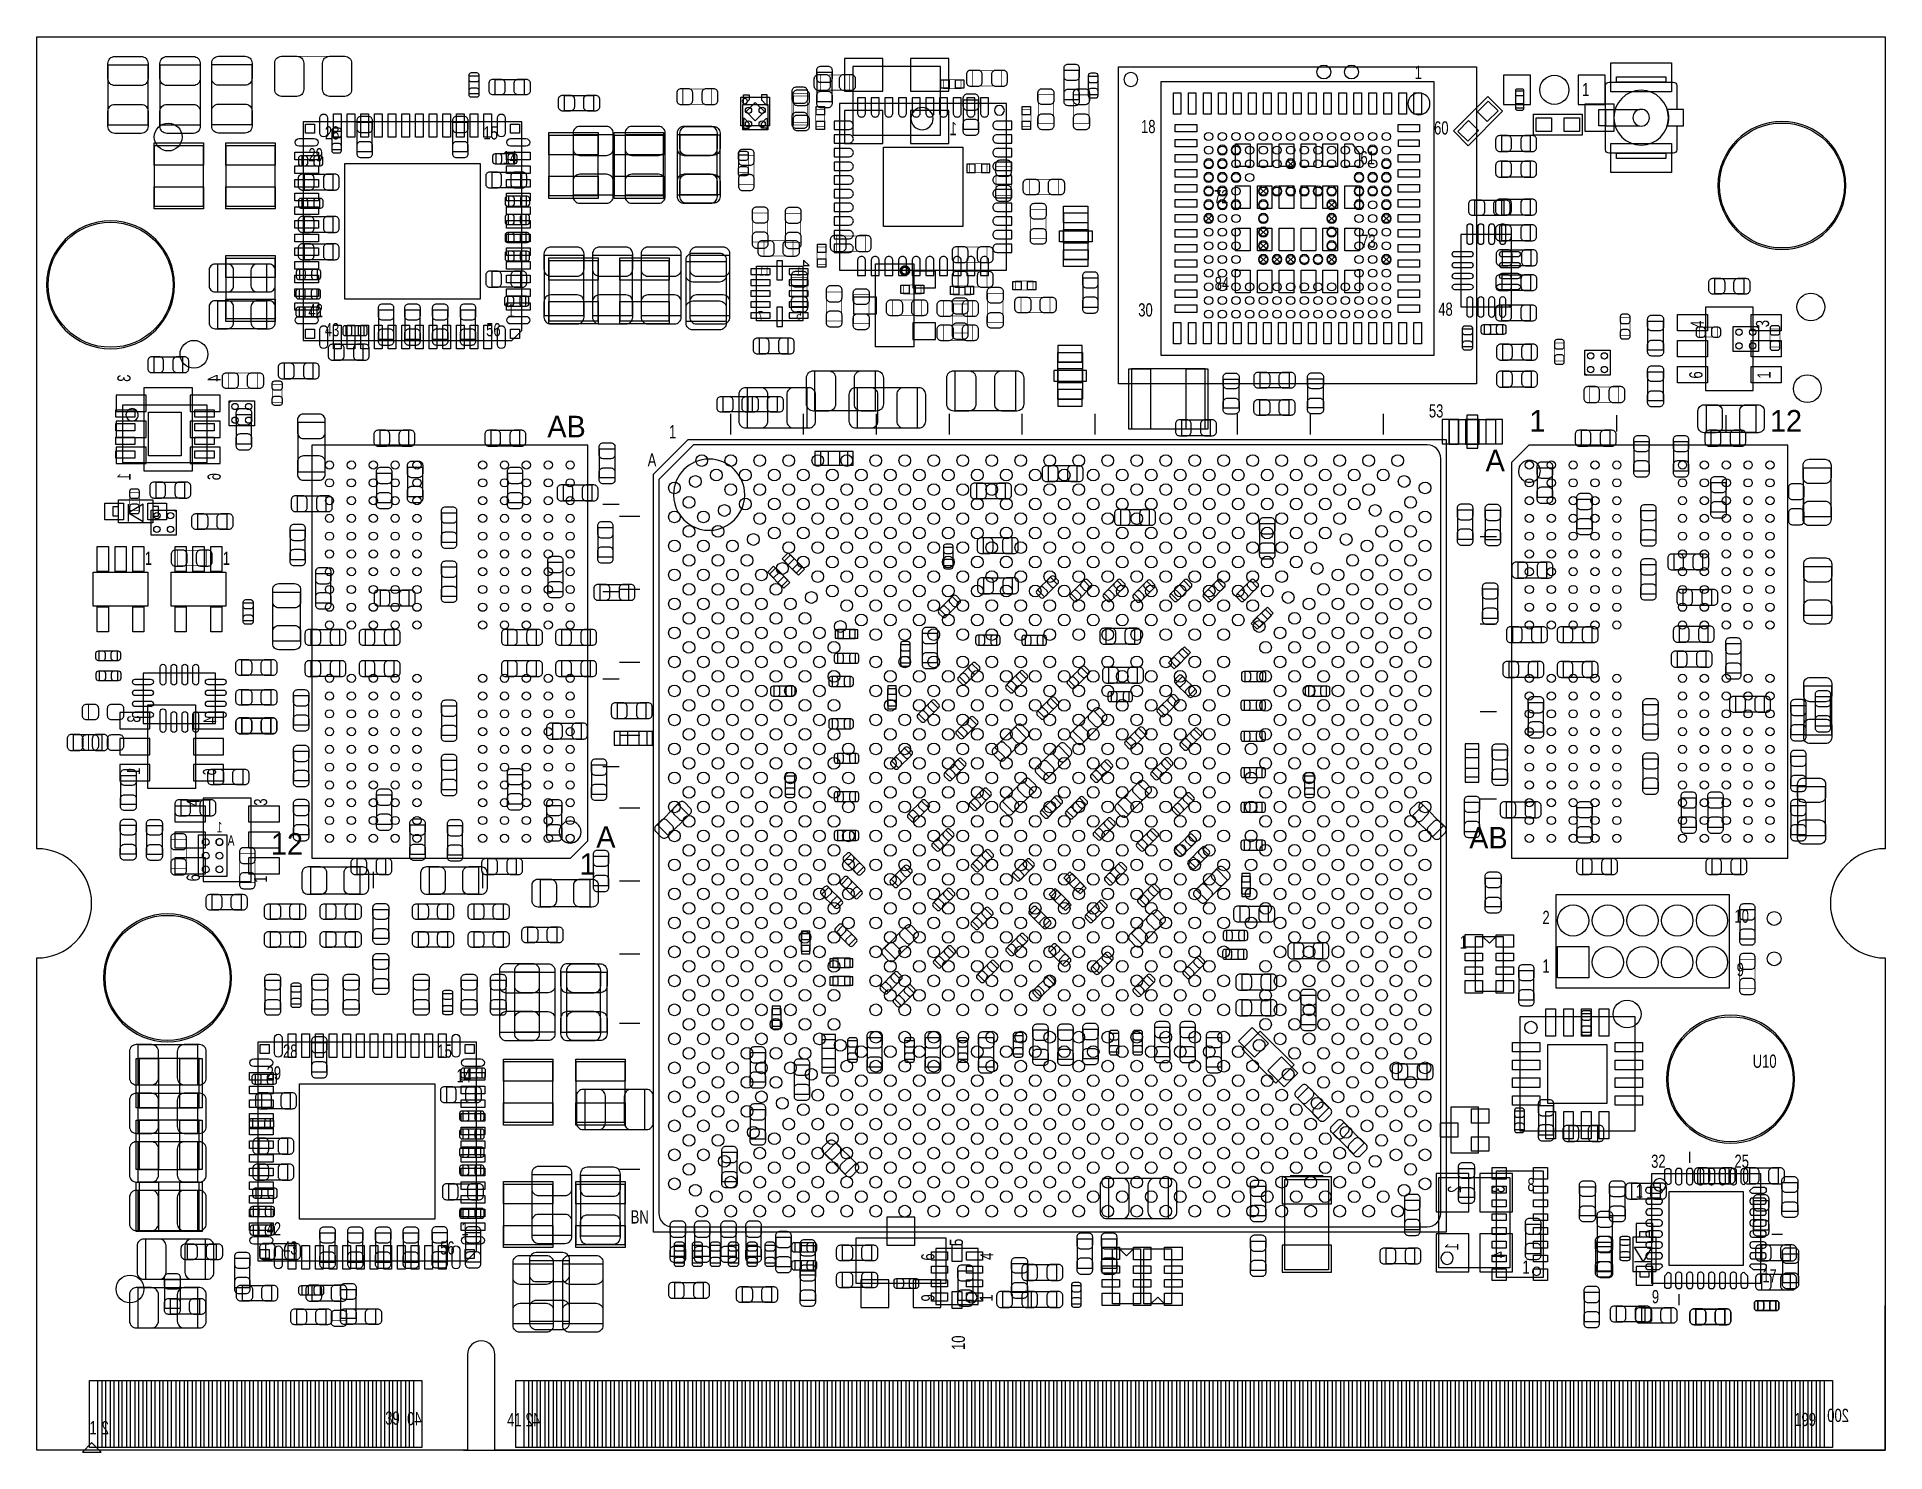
# Model space of a CAD drawing. Extents: x 0 to 67.6, y -0.1 to 51.7.
import ezdxf
from ezdxf.enums import TextEntityAlignment as Align

# ---------------------------------------------------------------- set-up
doc = ezdxf.new("R2010")
doc.units = 0
for name, color, linetype in [('BG_DESIGN_OUTLINE', 30, 'CONTINUOUS'), ('PG_ASSEMBLY_BOTTOM', 43, 'CONTINUOUS'), ('PG_ASSEMBLY_TOP', 253, 'CONTINUOUS'), ('PIN_BOTTOM', 211, 'CONTINUOUS'), ('PIN_TOP', 173, 'CONTINUOUS')]:
    doc.layers.add(name, color=color, linetype=linetype)

msp = doc.modelspace()

# ---------------------------------------------------------------- texts
at = {"layer": 'PG_ASSEMBLY_BOTTOM', "text_generation_flag": 2}
for s, height, width, p in [('1', 0.4826, 0.736842, (33.655, 48.0949)), ('11', 0.30988, 0.82623, (26.802842, 42.953686)), ('1', 0.30988, 0.82623, (27.9654, 42.953686)), ('7', 0.30988, 0.82623, (26.565352, 41.35374)), ('5', 0.30988, 0.82623, (27.9654, 41.35374)), ('1', 0.381, 0.733333, (6.7818, 22.5933)), ('A', 0.381, 0.733333, (7.2263, 22.1107)), ('40', 0.4826, 0.736842, (14.070076, 0.910082)), ('42', 0.4826, 0.736842, (18.400014, 0.86995)), ('200', 0.4826, 0.736842, (66.28003, 1.02997)), ('2', 0.4826, 0.736842, (2.629916, 0.579882))]:
    msp.add_text(s, height=height, dxfattribs=dict(at, width=width)).set_placement(p)
at = {"layer": 'PG_ASSEMBLY_BOTTOM', "text_generation_flag": 2, "width": 0.736842}
for s, p in [('3', (3.422142, 39.33952)), ('4', (6.72211, 39.33952)), ('1', (3.422142, 35.739324)), ('6', (6.72211, 35.739324)), ('3', (3.7846, 26.8732)), ('4', (6.5659, 26.8351)), ('1', (3.7719, 24.9682)), ('6', (6.5532, 24.9428)), ('2', (52.089558, 9.67359)), ('3', (53.689758, 9.67359)), ('1', (51.989736, 7.573518)), ('4', (53.689758, 7.273544))]:
    msp.add_text(s, height=0.4826, rotation=90, dxfattribs=at).set_placement(p)
at = {"layer": 'PG_ASSEMBLY_TOP', "width": 0.736842}
for s, p in [('1', (50.3936, 50.1523)), ('1', (56.520588, 49.524412)), ('28', (10.531348, 47.939198)), ('15', (16.331184, 47.939198)), ('18', (40.386, 48.1711)), ('60', (51.1048, 48.1203)), ('29', (9.931146, 47.139352)), ('14', (17.031208, 47.039276)), ('61', (48.4124, 47.0281)), ('72', (43.053, 45.6057)), ('73', (48.4378, 43.9801)), ('84', (43.0784, 42.4307)), ('42', (9.931146, 41.439338)), ('1', (17.207484, 41.439338)), ('30', (40.2844, 41.4655)), ('48', (51.2572, 41.4909)), ('43', (10.531348, 40.739314)), ('56', (16.43126, 40.739314)), ('53', (50.915062, 37.770816)), ('1', (23.119334, 37.00907)), ('A', (22.3393, 35.9791)), ('1', (3.94716, 32.379158)), ('1', (6.796786, 32.379158)), ('1', (52.045362, 18.34007)), ('28', (8.999728, 14.354556)), ('15', (14.647164, 14.354556)), ('29', (8.399526, 13.55471)), ('14', (15.347188, 13.454634)), ('32', (59.045602, 10.325608)), ('25', (62.093602, 10.325608)), ('8', (54.520592, 9.473184)), ('1', (58.479182, 9.233408)), ('42', (8.399526, 7.854696)), ('1', (15.523464, 7.854696)), ('BN', (21.718016, 8.288782)), ('43', (8.999728, 7.154672)), ('56', (14.74724, 7.154672)), ('1', (54.335934, 6.45287)), ('17', (63.109602, 6.134608)), ('9', (59.071002, 5.372608)), ('39', (12.739878, 0.929894)), ('41', (17.200118, 0.86995)), ('199', (64.280034, 0.88011)), ('1', (1.919986, 0.579882))]:
    msp.add_text(s, height=0.4826, dxfattribs=at).set_placement(p)
for s, p in [('4', (60.9727, 41.0464)), ('3', (63.3603, 41.0718)), ('6', (60.9219, 39.1922)), ('1', (63.4111, 39.1922)), ('4', (5.9563, 23.5458)), ('3', (8.4201, 23.5712)), ('6', (5.9563, 20.8026)), ('1', (8.4201, 20.7518)), ('5', (33.8709, 7.4676)), ('6', (32.8295, 6.9342)), ('4', (34.9885, 6.9596)), ('9', (32.8295, 5.4356)), ('1', (34.9631, 5.4356)), ('10', (33.943798, 3.663442))]:
    msp.add_text(s, height=0.4826, rotation=90, dxfattribs=at).set_placement(p)
at = {"layer": 'PG_ASSEMBLY_TOP'}
for s, p in [('1', (54.591204, 37.255704)), ('12', (63.391288, 37.255704)), ('AB', (18.669, 37.0459)), ('A', (52.991258, 35.805364)), ('12', (8.5598, 21.7805)), ('A', (20.4597, 22.0345)), ('AB', (52.39131, 22.005544)), ('1', (19.8501, 21.0439))]:
    msp.add_text(s, height=0.7874, dxfattribs=at).set_placement(p)
at = {"layer": 'PG_ASSEMBLY_TOP', "width": 0.736842}
for s, p in [('2', (55.200296, 19.242786)), ('10', (62.357, 19.2913)), ('1', (55.200296, 17.464786)), ('9', (62.3062, 17.3355)), ('U10', (63.195962, 13.98397))]:
    msp.add_text(s, height=0.4826, dxfattribs=at).set_placement(p, align=Align.CENTER)

# ---------------------------------------------------------------- linework, layer by layer
at = {"layer": 'BG_DESIGN_OUTLINE'}
msp.add_lwpolyline([(67.59956, 21.99894, 0.414214), (65.60058, 19.99996, 0.414214), (67.59956, 18.00098), (67.59956, 0), (16.74876, 0), (16.74876, 3.50012, 0.414214), (16.25092, 4.0005, 0.414214), (15.75054, 3.50012), (15.75054, 0), (0, 0), (0, 18.00098, 0.414214), (1.99898, 19.99996, 0.414214), (0, 21.99894), (0, 51.689), (67.59956, 51.689)], format="xyb", close=True, dxfattribs=at)
at = {"layer": 'PG_ASSEMBLY_BOTTOM'}
for points in [[(29.083508, 50.390298), (28.523692, 50.390298), (28.523692, 49.330102), (29.083508, 49.330102), (29.083508, 50.390298)], [(33.048194, 50.606706), (29.847794, 50.606706), (29.847794, 48.092106), (33.048194, 48.092106), (33.048194, 50.606706)], [(37.566092, 49.406302), (38.125908, 49.406302), (38.125908, 50.466498), (37.566092, 50.466498), (37.566092, 49.406302)], [(38.453314, 49.581054), (38.813486, 49.581054), (38.813486, 50.240946), (38.453314, 50.240946), (38.453314, 49.581054)], [(33.883092, 48.314102), (34.442908, 48.314102), (34.442908, 49.374298), (33.883092, 49.374298), (33.883092, 48.314102)], [(11.14044, 48.229266), (10.780268, 48.229266), (10.780268, 47.569374), (11.14044, 47.569374), (11.14044, 48.229266)], [(11.706098, 47.498508), (12.265914, 47.498508), (12.265914, 48.558704), (11.706098, 48.558704), (11.706098, 47.498508)], [(15.76451, 48.558704), (15.204694, 48.558704), (15.204694, 47.498508), (15.76451, 47.498508), (15.76451, 48.558704)], [(21.073364, 48.111664), (19.613372, 48.111664), (19.613372, 45.911516), (21.073364, 45.911516), (21.073364, 48.111664)], [(22.978364, 48.111664), (21.518372, 48.111664), (21.518372, 45.911516), (22.978364, 45.911516), (22.978364, 48.111664)], [(24.883364, 48.111664), (23.423372, 48.111664), (23.423372, 45.911516), (24.883364, 45.911516), (24.883364, 48.111664)], [(53.57622, 48.07077), (53.57622, 47.510954), (54.636416, 47.510954), (54.636416, 48.07077), (53.57622, 48.07077)], [(10.342626, 46.975268), (10.342626, 47.33544), (9.682734, 47.33544), (9.682734, 46.975268), (10.342626, 46.975268)], [(16.785082, 47.411132), (16.785082, 47.05096), (17.444974, 47.05096), (17.444974, 47.411132), (16.785082, 47.411132)], [(10.835894, 46.101508), (10.835894, 46.661324), (9.775698, 46.661324), (9.775698, 46.101508), (10.835894, 46.101508)], [(16.633698, 46.737524), (16.633698, 46.177708), (17.693894, 46.177708), (17.693894, 46.737524), (16.633698, 46.737524)], [(45.730922, 46.924468), (45.730922, 46.924976), (45.981874, 47.175928)], [(45.731176, 47.175674), (45.731176, 47.175166), (45.982128, 46.924214)], [(53.57622, 47.13097), (53.57622, 46.571154), (54.636416, 46.571154), (54.636416, 47.13097), (53.57622, 47.13097)], [(44.730924, 45.92447), (44.730924, 45.924978), (44.981876, 46.17593)], [(44.731178, 46.175676), (44.731178, 46.175168), (44.98213, 45.924216)], [(10.343134, 45.425868), (10.343134, 45.78604), (9.683242, 45.78604), (9.683242, 45.425868), (10.343134, 45.425868)], [(17.243298, 45.861732), (17.243298, 45.50156), (17.90319, 45.50156), (17.90319, 45.861732), (17.243298, 45.861732)], [(47.230792, 45.424598), (47.230792, 45.425106), (47.481744, 45.676058)], [(47.231046, 45.675804), (47.231046, 45.675296), (47.481998, 45.424344)], [(53.571902, 45.745908), (53.571902, 45.186092), (54.632098, 45.186092), (54.632098, 45.745908), (53.571902, 45.745908)], [(10.835894, 44.550584), (10.835894, 45.1104), (9.775698, 45.1104), (9.775698, 44.550584), (10.835894, 44.550584)], [(17.900142, 44.831), (17.900142, 45.191172), (17.24025, 45.191172), (17.24025, 44.831), (17.900142, 44.831)], [(42.730928, 44.924472), (42.730928, 44.92498), (42.98188, 45.175932)], [(42.731182, 45.175678), (42.731182, 45.17517), (42.982134, 44.924218)], [(44.730924, 44.4246), (44.730924, 44.425108), (44.981876, 44.67606)], [(44.731178, 44.675806), (44.731178, 44.675298), (44.98213, 44.424346)], [(47.230792, 44.924472), (47.230792, 44.92498), (47.481744, 45.175932)], [(47.231046, 45.175678), (47.231046, 45.17517), (47.481998, 44.924218)], [(49.230788, 44.924472), (49.230788, 44.92498), (49.48174, 45.175932)], [(49.231042, 45.175678), (49.231042, 45.17517), (49.481994, 44.924218)], [(53.571902, 44.806108), (53.571902, 44.246292), (54.632098, 44.246292), (54.632098, 44.806108), (53.571902, 44.806108)], [(10.835894, 43.550586), (10.835894, 44.110402), (9.775698, 44.110402), (9.775698, 43.550586), (10.835894, 43.550586)], [(17.900142, 44.1706), (17.900142, 44.530772), (17.24025, 44.530772), (17.24025, 44.1706), (17.900142, 44.1706)], [(44.730924, 43.924474), (44.730924, 43.924982), (44.981876, 44.175934)], [(44.731178, 44.17568), (44.731178, 44.175172), (44.98213, 43.92422)], [(8.408924, 42.37228), (8.408924, 43.372532), (6.60908, 43.372532), (6.60908, 42.37228), (8.408924, 42.37228)], [(17.24025, 43.855132), (17.24025, 43.49496), (17.900142, 43.49496), (17.900142, 43.855132), (17.24025, 43.855132)], [(18.548604, 41.495726), (20.008596, 41.495726), (20.008596, 43.695874), (18.548604, 43.695874), (18.548604, 41.495726)], [(20.326604, 41.495726), (21.786596, 41.495726), (21.786596, 43.695874), (20.326604, 43.695874), (20.326604, 41.495726)], [(22.104604, 41.495726), (23.564596, 41.495726), (23.564596, 43.695874), (22.104604, 43.695874), (22.104604, 41.495726)], [(23.882604, 41.495726), (25.342596, 41.495726), (25.342596, 43.695874), (23.882604, 43.695874), (23.882604, 41.495726)], [(28.015184, 41.303702), (26.315416, 41.303702), (26.315416, 43.303698), (28.015184, 43.303698), (28.015184, 41.303702)], [(44.730924, 43.424602), (44.730924, 43.42511), (44.981876, 43.676062)], [(44.731178, 43.675808), (44.731178, 43.6753), (44.98213, 43.424348)], [(45.230796, 43.424602), (45.230796, 43.42511), (45.481748, 43.676062)], [(45.23105, 43.675808), (45.23105, 43.6753), (45.482002, 43.424348)], [(45.730922, 43.424602), (45.730922, 43.42511), (45.981874, 43.676062)], [(45.731176, 43.675808), (45.731176, 43.6753), (45.982128, 43.424348)], [(47.230792, 43.424602), (47.230792, 43.42511), (47.481744, 43.676062)], [(47.231046, 43.675808), (47.231046, 43.6753), (47.481998, 43.424348)], [(49.230788, 43.424602), (49.230788, 43.42511), (49.48174, 43.676062)], [(49.231042, 43.675808), (49.231042, 43.6753), (49.481994, 43.424348)], [(54.657498, 43.331892), (54.657498, 43.891708), (53.597302, 43.891708), (53.597302, 43.331892), (54.657498, 43.331892)], [(10.261346, 42.822114), (10.261346, 43.182286), (9.601454, 43.182286), (9.601454, 42.822114), (10.261346, 42.822114)], [(16.633698, 43.110404), (16.633698, 42.550588), (17.693894, 42.550588), (17.693894, 43.110404), (16.633698, 43.110404)], [(38.251892, 41.811702), (38.811708, 41.811702), (38.811708, 42.871898), (38.251892, 42.871898), (38.251892, 41.811702)], [(53.5813, 42.981372), (53.5813, 42.421556), (54.641496, 42.421556), (54.641496, 42.981372), (53.5813, 42.981372)], [(8.408924, 41.028874), (8.408924, 42.029126), (6.60908, 42.029126), (6.60908, 41.028874), (8.408924, 41.028874)], [(9.59485, 42.468292), (9.59485, 42.10812), (10.254742, 42.10812), (10.254742, 42.468292), (9.59485, 42.468292)], [(17.21739, 42.204132), (17.21739, 41.84396), (17.877282, 41.84396), (17.877282, 42.204132), (17.21739, 42.204132)], [(9.59485, 41.807892), (9.59485, 41.44772), (10.254742, 41.44772), (10.254742, 41.807892), (9.59485, 41.807892)], [(12.489688, 40.640508), (13.049504, 40.640508), (13.049504, 41.700704), (12.489688, 41.700704), (12.489688, 40.640508)], [(14.014704, 41.700704), (13.454888, 41.700704), (13.454888, 40.640508), (14.014704, 40.640508), (14.014704, 41.700704)], [(15.030704, 41.700704), (14.470888, 41.700704), (14.470888, 40.640508), (15.030704, 40.640508), (15.030704, 41.700704)], [(15.486888, 40.640508), (16.046704, 40.640508), (16.046704, 41.700704), (15.486888, 41.700704), (15.486888, 40.640508)], [(53.57622, 41.87317), (53.57622, 41.313354), (54.636416, 41.313354), (54.636416, 41.87317), (53.57622, 41.87317)], [(11.963146, 40.764714), (11.963146, 41.124886), (11.303254, 41.124886), (11.303254, 40.764714), (11.963146, 40.764714)], [(27.479498, 40.106092), (27.479498, 40.665908), (26.419302, 40.665908), (26.419302, 40.106092), (27.479498, 40.106092)], [(62.968378, 41.03497), (62.895734, 41.098978)], [(4.270502, 39.980108), (4.270502, 39.420292), (5.330698, 39.420292), (5.330698, 39.980108), (4.270502, 39.980108)], [(10.874502, 40.437308), (10.874502, 39.877492), (11.934698, 39.877492), (11.934698, 40.437308), (10.874502, 40.437308)], [(37.341302, 38.445186), (37.341302, 40.144954), (38.241478, 40.144954), (38.241478, 38.445186), (37.341302, 38.445186)], [(54.66842, 39.882826), (54.66842, 40.442642), (53.608224, 40.442642), (53.608224, 39.882826), (54.66842, 39.882826)], [(9.045702, 39.751508), (9.045702, 39.191692), (10.105898, 39.191692), (10.105898, 39.751508), (9.045702, 39.751508)], [(54.66842, 38.892226), (54.66842, 39.452042), (53.608224, 39.452042), (53.608224, 38.892226), (54.66842, 38.892226)], [(56.624982, 39.37889), (56.697626, 39.314882)], [(3.92557, 35.812984), (3.92557, 38.863016), (5.67563, 38.863016), (5.67563, 35.812984), (3.92557, 35.812984)], [(28.17876, 37.39388), (28.17876, 38.853872), (25.978612, 38.853872), (25.978612, 37.39388), (28.17876, 37.39388)], [(30.004766, 38.853872), (30.004766, 37.39388), (32.204914, 37.39388), (32.204914, 38.853872), (30.004766, 38.853872)], [(7.849108, 37.868098), (7.289292, 37.868098), (7.289292, 36.807902), (7.849108, 36.807902), (7.849108, 37.868098)], [(9.537954, 35.783012), (10.538206, 35.783012), (10.538206, 37.582856), (9.537954, 37.582856), (9.537954, 35.783012)], [(12.542774, 37.291772), (12.542774, 36.731956), (13.60297, 36.731956), (13.60297, 37.291772), (12.542774, 37.291772)], [(16.601186, 37.291772), (16.601186, 36.731956), (17.661382, 36.731956), (17.661382, 37.291772), (16.601186, 37.291772)], [(41.862502, 37.674042), (41.862502, 37.114226), (42.922698, 37.114226), (42.922698, 37.674042), (41.862502, 37.674042)], [(51.654202, 37.700204), (53.35397, 37.700204), (53.35397, 36.800028), (51.654202, 36.800028), (51.654202, 37.700204)], [(57.54243, 36.731956), (57.54243, 37.291772), (56.482234, 37.291772), (56.482234, 36.731956), (57.54243, 36.731956)], [(61.232034, 37.291772), (61.232034, 36.731956), (62.29223, 36.731956), (62.29223, 37.291772), (61.232034, 37.291772)], [(29.659326, 36.521136), (28.659074, 36.521136), (28.659074, 36.021264), (29.659326, 36.021264), (29.659326, 36.521136)], [(58.408824, 35.821366), (58.96864, 35.821366), (58.96864, 36.881562), (58.408824, 36.881562), (58.408824, 35.821366)], [(59.856624, 35.821366), (60.41644, 35.821366), (60.41644, 36.881562), (59.856624, 36.881562), (59.856624, 35.821366)], [(14.11224, 35.941762), (13.552424, 35.941762), (13.552424, 34.881566), (14.11224, 34.881566), (14.11224, 35.941762)], [(36.991036, 35.996372), (36.991036, 35.436556), (38.051232, 35.436556), (38.051232, 35.996372), (36.991036, 35.996372)], [(55.43804, 35.916362), (54.878224, 35.916362), (54.878224, 34.856166), (55.43804, 34.856166), (55.43804, 35.916362)], [(5.406898, 34.835592), (5.406898, 35.395408), (4.346702, 35.395408), (4.346702, 34.835592), (5.406898, 34.835592)], [(12.97813, 35.719512), (12.418314, 35.719512), (12.418314, 34.659316), (12.97813, 34.659316), (12.97813, 35.719512)], [(17.766538, 35.719512), (17.206722, 35.719512), (17.206722, 34.659316), (17.766538, 34.659316), (17.766538, 35.719512)], [(20.302728, 34.731706), (20.302728, 35.291522), (19.242532, 35.291522), (19.242532, 34.731706), (20.302728, 34.731706)], [(35.428428, 34.801556), (35.428428, 35.361372), (34.368232, 35.361372), (34.368232, 34.801556), (35.428428, 34.801556)], [(61.78804, 35.382962), (61.228224, 35.382962), (61.228224, 34.322766), (61.78804, 34.322766), (61.78804, 35.382962)], [(9.523984, 34.896552), (9.523984, 34.336736), (10.58418, 34.336736), (10.58418, 34.896552), (9.523984, 34.896552)], [(56.325516, 33.708594), (56.885332, 33.708594), (56.885332, 34.76879), (56.325516, 34.76879), (56.325516, 33.708594)], [(5.094478, 34.32175), (5.021834, 34.385758)], [(15.353538, 34.271712), (14.793722, 34.271712), (14.793722, 33.211516), (15.353538, 33.211516), (15.353538, 34.271712)], [(39.632636, 34.396172), (39.632636, 33.836356), (40.692832, 33.836356), (40.692832, 34.396172), (39.632636, 34.396172)], [(44.72178, 32.819086), (45.281596, 32.819086), (45.281596, 33.879282), (44.72178, 33.879282), (44.72178, 32.819086)], [(52.520088, 34.383726), (51.960272, 34.383726), (51.960272, 33.32353), (52.520088, 33.32353), (52.520088, 34.383726)], [(53.53304, 34.366962), (52.973224, 34.366962), (52.973224, 33.306766), (53.53304, 33.306766), (53.53304, 34.366962)], [(59.223402, 34.358072), (58.663586, 34.358072), (58.663586, 33.297876), (59.223402, 33.297876), (59.223402, 34.358072)], [(9.256522, 32.576516), (9.816338, 32.576516), (9.816338, 33.636712), (9.256522, 33.636712), (9.256522, 32.576516)], [(20.512024, 32.671766), (21.07184, 32.671766), (21.07184, 33.731962), (20.512024, 33.731962), (20.512024, 32.671766)], [(34.612834, 33.36417), (34.612834, 32.804354), (35.67303, 32.804354), (35.67303, 33.36417), (34.612834, 33.36417)], [(19.24304, 32.461962), (18.683224, 32.461962), (18.683224, 31.401766), (19.24304, 31.401766), (19.24304, 32.461962)], [(27.32659, 32.517588), (27.771852, 32.072326), (28.005278, 32.305752), (27.560016, 32.751014), (27.32659, 32.517588)], [(33.154366, 32.357822), (33.514538, 32.357822), (33.514538, 33.017714), (33.154366, 33.017714), (33.154366, 32.357822)], [(54.171596, 32.46755), (54.171596, 31.907734), (55.231792, 31.907734), (55.231792, 32.46755), (54.171596, 32.46755)], [(60.931298, 32.206692), (60.931298, 32.766508), (59.871102, 32.766508), (59.871102, 32.206692), (60.931298, 32.206692)], [(10.193274, 30.992064), (10.75309, 30.992064), (10.75309, 32.05226), (10.193274, 32.05226), (10.193274, 30.992064)], [(14.793722, 31.230316), (15.353538, 31.230316), (15.353538, 32.290512), (14.793722, 32.290512), (14.793722, 31.230316)], [(26.79319, 32.034988), (27.238452, 31.589726), (27.471878, 31.823152), (27.026616, 32.268414), (26.79319, 32.034988)], [(35.687508, 31.336234), (35.687508, 31.89605), (34.627312, 31.89605), (34.627312, 31.336234), (35.687508, 31.336234)], [(36.602162, 31.463996), (36.856924, 31.209234), (37.323522, 31.675832), (37.06876, 31.930594), (36.602162, 31.463996)], [(37.821362, 31.336996), (38.076124, 31.082234), (38.542722, 31.548832), (38.28796, 31.803594), (37.821362, 31.336996)], [(39.040562, 31.336996), (39.295324, 31.082234), (39.761922, 31.548832), (39.50716, 31.803594), (39.040562, 31.336996)], [(40.12946, 31.314898), (40.384222, 31.060136), (40.85082, 31.526734), (40.596058, 31.781496), (40.12946, 31.314898)], [(41.478962, 31.336996), (41.733724, 31.082234), (42.200322, 31.548832), (41.94556, 31.803594), (41.478962, 31.336996)], [(42.698162, 31.336996), (42.952924, 31.082234), (43.419522, 31.548832), (43.16476, 31.803594), (42.698162, 31.336996)], [(43.917362, 31.336996), (44.172124, 31.082234), (44.638722, 31.548832), (44.38396, 31.803594), (43.917362, 31.336996)], [(58.663586, 31.316676), (59.223402, 31.316676), (59.223402, 32.376872), (58.663586, 32.376872), (58.663586, 31.316676)], [(13.611098, 30.885892), (13.611098, 31.445708), (12.550902, 31.445708), (12.550902, 30.885892), (13.611098, 30.885892)], [(20.592034, 31.652972), (20.592034, 31.093156), (21.65223, 31.093156), (21.65223, 31.652972), (20.592034, 31.652972)], [(33.73628, 30.966918), (33.481518, 31.22168), (33.01492, 30.755082), (33.269682, 30.50032), (33.73628, 30.966918)], [(52.877212, 30.432502), (53.437028, 30.432502), (53.437028, 31.492698), (52.877212, 31.492698), (52.877212, 30.432502)], [(60.201302, 31.471108), (60.201302, 30.911292), (61.261498, 30.911292), (61.261498, 31.471108), (60.201302, 31.471108)], [(44.925742, 30.765496), (44.48048, 30.320234), (44.713906, 30.086808), (45.159168, 30.53207), (44.925742, 30.765496)], [(10.022332, 30.008322), (10.022332, 29.448506), (11.082528, 29.448506), (11.082528, 30.008322), (10.022332, 30.008322)], [(12.003532, 30.008322), (12.003532, 29.448506), (13.063728, 29.448506), (13.063728, 30.008322), (12.003532, 30.008322)], [(18.270728, 29.448506), (18.270728, 30.008322), (17.210532, 30.008322), (17.210532, 29.448506), (18.270728, 29.448506)], [(20.251928, 29.448506), (20.251928, 30.008322), (19.191732, 30.008322), (19.191732, 29.448506), (20.251928, 29.448506)], [(29.297376, 29.68117), (29.927296, 29.68117), (29.927296, 30.01137), (29.297376, 30.01137), (29.297376, 29.68117)], [(32.384492, 28.806902), (32.944308, 28.806902), (32.944308, 29.867098), (32.384492, 29.867098), (32.384492, 28.806902)], [(34.45002, 29.807154), (34.45002, 29.446982), (35.109912, 29.446982), (35.109912, 29.807154), (34.45002, 29.807154)], [(36.80587, 29.439362), (36.80587, 29.799534), (36.145978, 29.799534), (36.145978, 29.439362), (36.80587, 29.439362)], [(39.097966, 30.048708), (39.097966, 29.488892), (40.158162, 29.488892), (40.158162, 30.048708), (39.097966, 30.048708)], [(53.968396, 30.10535), (53.968396, 29.545534), (55.028592, 29.545534), (55.028592, 30.10535), (53.968396, 30.10535)], [(55.822596, 30.10535), (55.822596, 29.545534), (56.882792, 29.545534), (56.882792, 30.10535), (55.822596, 30.10535)], [(61.134498, 29.565092), (61.134498, 30.124908), (60.074302, 30.124908), (60.074302, 29.565092), (61.134498, 29.565092)], [(29.942282, 28.782518), (29.942282, 29.14269), (29.28239, 29.14269), (29.28239, 28.782518), (29.942282, 28.782518)], [(31.586424, 28.792932), (31.946596, 28.792932), (31.946596, 29.452824), (31.586424, 29.452824), (31.586424, 28.792932)], [(41.894252, 29.322014), (41.44899, 28.876752), (41.682416, 28.643326), (42.127678, 29.088588), (41.894252, 29.322014)], [(61.058298, 28.650692), (61.058298, 29.210508), (59.998102, 29.210508), (59.998102, 28.650692), (61.058298, 28.650692)], [(61.772292, 28.425902), (62.332108, 28.425902), (62.332108, 29.486098), (61.772292, 29.486098), (61.772292, 28.425902)], [(10.022332, 28.865322), (10.022332, 28.305506), (11.082528, 28.305506), (11.082528, 28.865322), (10.022332, 28.865322)], [(12.003532, 28.865322), (12.003532, 28.305506), (13.063728, 28.305506), (13.063728, 28.865322), (12.003532, 28.865322)], [(18.270728, 28.305506), (18.270728, 28.865322), (17.210532, 28.865322), (17.210532, 28.305506), (18.270728, 28.305506)], [(20.251928, 28.305506), (20.251928, 28.865322), (19.191732, 28.865322), (19.191732, 28.305506), (20.251928, 28.305506)], [(33.730184, 28.29941), (33.984946, 28.044648), (34.451544, 28.511246), (34.196782, 28.766008), (33.730184, 28.29941)], [(35.475418, 27.997404), (35.73018, 27.742642), (36.196778, 28.20924), (35.942016, 28.464002), (35.475418, 27.997404)], [(37.728144, 28.16098), (37.982906, 27.906218), (38.449504, 28.372816), (38.194742, 28.627578), (37.728144, 28.16098)], [(40.255698, 28.066492), (40.255698, 28.626308), (39.195502, 28.626308), (39.195502, 28.066492), (40.255698, 28.066492)], [(44.176188, 28.476956), (44.176188, 28.116784), (44.83608, 28.116784), (44.83608, 28.476956), (44.176188, 28.476956)], [(53.841396, 28.83535), (53.841396, 28.275534), (54.901592, 28.275534), (54.901592, 28.83535), (53.841396, 28.83535)], [(55.822596, 28.83535), (55.822596, 28.275534), (56.882792, 28.275534), (56.882792, 28.83535), (55.822596, 28.83535)], [(27.61488, 27.583384), (27.61488, 27.943556), (26.954988, 27.943556), (26.954988, 27.583384), (27.61488, 27.583384)], [(29.74213, 27.93111), (29.74213, 28.291282), (29.082238, 28.291282), (29.082238, 27.93111), (29.74213, 27.93111)], [(31.107634, 27.84983), (31.107634, 27.21991), (31.437834, 27.21991), (31.437834, 27.84983), (31.107634, 27.84983)], [(39.291514, 27.739086), (39.291514, 27.378914), (39.951406, 27.378914), (39.951406, 27.739086), (39.291514, 27.739086)], [(41.905682, 28.30068), (41.65092, 28.045918), (42.117518, 27.57932), (42.37228, 27.834082), (41.905682, 28.30068)], [(46.512988, 27.943556), (46.512988, 27.583384), (47.17288, 27.583384), (47.17288, 27.943556), (46.512988, 27.943556)], [(4.05257, 24.205184), (4.05257, 27.255216), (5.80263, 27.255216), (5.80263, 24.205184), (4.05257, 24.205184)], [(9.943338, 27.585162), (9.383522, 27.585162), (9.383522, 26.524966), (9.943338, 26.524966), (9.943338, 27.585162)], [(15.353538, 27.207464), (14.793722, 27.207464), (14.793722, 26.147268), (15.353538, 26.147268), (15.353538, 27.207464)], [(22.28723, 26.765758), (22.28723, 27.325574), (21.227034, 27.325574), (21.227034, 26.765758), (22.28723, 26.765758)], [(32.240728, 26.925524), (32.49549, 26.670762), (32.962088, 27.13736), (32.707326, 27.392122), (32.240728, 26.925524)], [(37.333936, 27.248866), (37.079174, 27.503628), (36.612576, 27.03703), (36.867338, 26.782268), (37.333936, 27.248866)], [(39.04107, 26.656538), (38.645338, 27.05227), (37.89553, 26.302462), (38.291262, 25.90673), (39.04107, 26.656538)], [(41.73728, 27.334718), (41.482518, 27.58948), (41.01592, 27.122882), (41.270682, 26.86812), (41.73728, 27.334718)], [(44.15663, 27.420824), (44.15663, 27.060652), (44.816522, 27.060652), (44.816522, 27.420824), (44.15663, 27.420824)], [(54.548786, 26.272744), (55.108602, 26.272744), (55.108602, 27.33294), (54.548786, 27.33294), (54.548786, 26.272744)], [(59.299602, 27.25674), (58.739786, 27.25674), (58.739786, 26.196544), (59.299602, 26.196544), (59.299602, 27.25674)], [(62.131702, 27.559508), (62.131702, 26.999692), (63.191898, 26.999692), (63.191898, 27.559508), (62.131702, 27.559508)], [(64.70904, 27.229562), (64.149224, 27.229562), (64.149224, 26.169366), (64.70904, 26.169366), (64.70904, 27.229562)], [(65.608708, 27.555698), (65.048892, 27.555698), (65.048892, 26.495502), (65.608708, 26.495502), (65.608708, 27.555698)], [(7.496302, 26.772108), (7.496302, 26.212292), (8.556498, 26.212292), (8.556498, 26.772108), (7.496302, 26.772108)], [(19.921728, 26.019506), (19.921728, 26.579322), (18.861532, 26.579322), (18.861532, 26.019506), (19.921728, 26.019506)], [(29.74213, 26.386536), (29.74213, 26.746708), (29.082238, 26.746708), (29.082238, 26.386536), (29.74213, 26.386536)], [(34.377122, 26.532078), (34.12236, 26.78684), (33.655762, 26.320242), (33.910524, 26.06548), (34.377122, 26.532078)], [(35.04311, 25.700482), (35.438842, 25.30475), (36.18865, 26.054558), (35.792918, 26.45029), (35.04311, 25.700482)], [(40.553386, 26.152094), (40.298624, 26.406856), (39.832026, 25.940258), (40.086788, 25.685496), (40.553386, 26.152094)], [(42.57167, 26.112724), (42.316908, 26.367486), (41.85031, 25.900888), (42.105072, 25.646126), (42.57167, 26.112724)], [(2.384298, 25.602692), (2.384298, 26.162508), (1.324102, 26.162508), (1.324102, 25.602692), (2.384298, 25.602692)], [(22.31517, 26.279602), (21.314918, 26.279602), (21.314918, 25.77973), (22.31517, 25.77973), (22.31517, 26.279602)], [(37.75837, 25.373838), (37.362638, 25.76957), (36.61283, 25.019762), (37.008562, 24.62403), (37.75837, 25.373838)], [(44.15663, 26.289254), (44.15663, 25.929082), (44.816522, 25.929082), (44.816522, 26.289254), (44.15663, 26.289254)], [(9.943338, 25.553162), (9.383522, 25.553162), (9.383522, 24.492966), (9.943338, 24.492966), (9.943338, 25.553162)], [(14.793722, 24.166068), (15.353538, 24.166068), (15.353538, 25.226264), (14.793722, 25.226264), (14.793722, 24.166068)], [(20.280122, 23.991316), (20.839938, 23.991316), (20.839938, 25.051512), (20.280122, 25.051512), (20.280122, 23.991316)], [(29.942282, 25.1206), (29.942282, 25.480772), (29.28239, 25.480772), (29.28239, 25.1206), (29.942282, 25.1206)], [(31.983934, 25.41905), (31.729172, 25.673812), (31.262574, 25.207214), (31.517336, 24.952452), (31.983934, 25.41905)], [(33.220152, 24.7904), (33.474914, 24.535638), (33.941512, 25.002236), (33.68675, 25.256998), (33.220152, 24.7904)], [(39.30142, 24.943562), (39.046658, 25.198324), (38.58006, 24.731726), (38.834822, 24.476964), (39.30142, 24.943562)], [(41.505378, 25.031954), (41.250616, 25.286716), (40.784018, 24.820118), (41.03878, 24.565356), (41.505378, 25.031954)], [(52.741068, 24.63165), (52.741068, 25.631902), (52.241196, 25.631902), (52.241196, 24.63165), (52.741068, 24.63165)], [(53.78704, 25.603962), (53.227224, 25.603962), (53.227224, 24.543766), (53.78704, 24.543766), (53.78704, 25.603962)], [(58.739786, 24.215344), (59.299602, 24.215344), (59.299602, 25.27554), (58.739786, 25.27554), (58.739786, 24.215344)], [(64.70904, 25.375362), (64.149224, 25.375362), (64.149224, 24.315166), (64.70904, 24.315166), (64.70904, 25.375362)], [(17.767808, 24.702262), (17.207992, 24.702262), (17.207992, 23.642066), (17.767808, 23.642066), (17.767808, 24.702262)], [(27.366468, 23.994872), (27.72664, 23.994872), (27.72664, 24.654764), (27.366468, 24.654764), (27.366468, 23.994872)], [(35.31743, 23.724362), (35.713162, 23.32863), (36.46297, 24.078438), (36.067238, 24.47417), (35.31743, 23.724362)], [(39.5224, 23.645622), (39.918132, 23.24989), (40.66794, 23.999698), (40.272208, 24.39543), (39.5224, 23.645622)], [(44.15663, 24.958294), (44.15663, 24.598122), (44.816522, 24.598122), (44.816522, 24.958294), (44.15663, 24.958294)], [(46.366684, 23.99538), (46.726856, 23.99538), (46.726856, 24.655272), (46.366684, 24.655272), (46.366684, 23.99538)], [(5.261102, 23.774908), (5.261102, 23.215092), (6.321298, 23.215092), (6.321298, 23.774908), (5.261102, 23.774908)], [(12.421616, 22.89556), (12.981432, 22.89556), (12.981432, 23.955756), (12.421616, 23.955756), (12.421616, 22.89556)], [(29.942282, 23.719028), (29.942282, 24.0792), (29.28239, 24.0792), (29.28239, 23.719028), (29.942282, 23.719028)], [(32.606742, 23.487634), (32.35198, 23.742396), (31.885382, 23.275798), (32.140144, 23.021036), (32.606742, 23.487634)], [(34.14395, 23.703026), (34.398712, 23.448264), (34.86531, 23.914862), (34.610548, 24.169624), (34.14395, 23.703026)], [(37.47008, 23.626318), (37.215318, 23.88108), (36.74872, 23.414482), (37.003482, 23.15972), (37.47008, 23.626318)], [(37.66312, 23.389082), (37.917882, 23.13432), (38.38448, 23.600918), (38.129718, 23.85568), (37.66312, 23.389082)], [(41.567354, 23.531576), (41.822116, 23.276814), (42.288714, 23.743412), (42.033952, 23.998174), (41.567354, 23.531576)], [(44.15663, 23.69058), (44.15663, 23.330408), (44.816522, 23.330408), (44.816522, 23.69058), (44.15663, 23.69058)], [(52.77104, 23.692104), (52.211224, 23.692104), (52.211224, 22.631908), (52.77104, 22.631908), (52.77104, 23.692104)], [(53.739034, 23.702772), (53.739034, 23.142956), (54.79923, 23.142956), (54.79923, 23.702772), (53.739034, 23.702772)], [(60.136786, 22.787356), (60.696602, 22.787356), (60.696602, 23.847552), (60.136786, 23.847552), (60.136786, 22.787356)], [(61.115194, 22.787356), (61.67501, 22.787356), (61.67501, 23.847552), (61.115194, 23.847552), (61.115194, 22.787356)], [(9.943338, 23.571962), (9.383522, 23.571962), (9.383522, 22.511766), (9.943338, 22.511766), (9.943338, 23.571962)], [(18.643092, 22.507702), (19.202908, 22.507702), (19.202908, 23.567898), (18.643092, 23.567898), (18.643092, 22.507702)], [(23.839424, 23.229824), (23.443692, 23.625556), (22.693884, 22.875748), (23.089616, 22.480016), (23.839424, 23.229824)], [(38.680898, 22.616414), (38.93566, 22.361652), (39.402258, 22.82825), (39.147496, 23.083012), (38.680898, 22.616414)], [(50.700432, 23.585932), (50.3047, 23.1902), (51.054508, 22.440392), (51.45024, 22.836124), (50.700432, 23.585932)], [(56.326786, 22.437344), (56.886602, 22.437344), (56.886602, 23.49754), (56.326786, 23.49754), (56.326786, 22.437344)], [(64.70904, 23.571962), (64.149224, 23.571962), (64.149224, 22.511766), (64.70904, 22.511766), (64.70904, 23.571962)], [(6.941312, 20.977352), (5.911088, 20.977352), (5.911088, 22.507448), (6.941312, 22.507448), (6.941312, 20.977352)], [(14.199108, 22.856698), (13.639292, 22.856698), (13.639292, 21.796502), (14.199108, 21.796502), (14.199108, 22.856698)], [(15.570708, 22.831298), (15.010892, 22.831298), (15.010892, 21.771102), (15.570708, 21.771102), (15.570708, 22.831298)], [(29.942282, 22.301962), (29.942282, 22.662134), (29.28239, 22.662134), (29.28239, 22.301962), (29.942282, 22.301962)], [(32.779462, 22.213316), (33.034224, 21.958554), (33.500822, 22.425152), (33.24606, 22.679914), (32.779462, 22.213316)], [(40.97782, 22.421342), (40.723058, 22.676104), (40.25646, 22.209506), (40.511222, 21.954744), (40.97782, 22.421342)], [(41.65092, 22.017482), (41.905682, 21.76272), (42.37228, 22.229318), (42.117518, 22.48408), (41.65092, 22.017482)], [(44.15663, 22.308566), (44.15663, 21.948394), (44.816522, 21.948394), (44.816522, 22.308566), (44.15663, 22.308566)], [(20.350226, 20.654772), (20.910042, 20.654772), (20.910042, 21.714968), (20.350226, 21.714968), (20.350226, 20.654772)], [(29.99105, 21.080984), (30.245812, 21.335746), (29.779214, 21.802344), (29.524452, 21.547582), (29.99105, 21.080984)], [(34.946082, 21.665184), (34.69132, 21.919946), (34.224722, 21.453348), (34.479484, 21.198586), (34.946082, 21.665184)], [(42.85488, 21.772118), (42.600118, 22.02688), (42.13352, 21.560282), (42.388282, 21.30552), (42.85488, 21.772118)], [(12.76223, 21.065236), (12.76223, 21.625052), (11.702034, 21.625052), (11.702034, 21.065236), (12.76223, 21.065236)], [(16.485616, 21.625052), (16.485616, 21.065236), (17.545812, 21.065236), (17.545812, 21.625052), (16.485616, 21.625052)], [(31.246318, 20.879308), (31.50108, 20.624546), (31.967678, 21.091144), (31.712916, 21.345906), (31.246318, 20.879308)], [(36.44138, 21.331174), (36.186618, 21.585936), (35.72002, 21.119338), (35.974782, 20.864576), (36.44138, 21.331174)], [(37.630354, 20.851876), (38.075616, 20.406614), (38.309042, 20.64004), (37.86378, 21.085302), (37.630354, 20.851876)], [(39.094664, 20.975828), (39.349426, 20.721066), (39.816024, 21.187664), (39.561262, 21.442426), (39.094664, 20.975828)], [(42.40403, 20.498562), (42.799762, 20.10283), (43.54957, 20.852638), (43.153838, 21.24837), (42.40403, 20.498562)], [(44.384722, 20.352766), (44.384722, 20.982686), (44.054522, 20.982686), (44.054522, 20.352766), (44.384722, 20.352766)], [(57.59323, 21.065236), (57.59323, 21.625052), (56.533034, 21.625052), (56.533034, 21.065236), (57.59323, 21.065236)], [(61.262006, 21.625052), (61.262006, 21.065236), (62.322202, 21.065236), (62.322202, 21.625052), (61.262006, 21.625052)], [(28.957778, 20.581112), (28.703016, 20.32635), (29.169614, 19.859752), (29.424376, 20.114514), (28.957778, 20.581112)], [(29.88945, 20.217384), (30.144212, 20.472146), (29.677614, 20.938744), (29.422852, 20.683982), (29.88945, 20.217384)], [(33.528762, 20.249642), (33.274, 20.504404), (32.807402, 20.037806), (33.062164, 19.783044), (33.528762, 20.249642)], [(37.088572, 20.243546), (37.533834, 19.798284), (37.76726, 20.03171), (37.321998, 20.476972), (37.088572, 20.243546)], [(41.022778, 20.395692), (40.768016, 20.650454), (40.301418, 20.183856), (40.55618, 19.929094), (41.022778, 20.395692)], [(34.20872, 19.3421), (34.463482, 19.087338), (34.93008, 19.553936), (34.675318, 19.808698), (34.20872, 19.3421)], [(36.581334, 19.838924), (36.326572, 19.584162), (36.79317, 19.117564), (37.047932, 19.372326), (36.581334, 19.838924)], [(38.382194, 19.59737), (38.636956, 19.342608), (39.103554, 19.809206), (38.848792, 20.063968), (38.382194, 19.59737)], [(41.176702, 19.256502), (40.78097, 19.652234), (40.031162, 18.902426), (40.426894, 18.506694), (41.176702, 19.256502)], [(43.993562, 19.888708), (43.993562, 19.328892), (45.053758, 19.328892), (45.053758, 19.888708), (43.993562, 19.888708)], [(62.845188, 19.756374), (62.285372, 19.756374), (62.285372, 18.696178), (62.845188, 18.696178), (62.845188, 19.756374)], [(29.694886, 18.470626), (29.949648, 18.725388), (29.48305, 19.191986), (29.228288, 18.937224), (29.694886, 18.470626)], [(30.99943, 18.364962), (31.395162, 17.96923), (32.14497, 18.719038), (31.749238, 19.11477), (30.99943, 18.364962)], [(43.510454, 19.001486), (43.510454, 18.641314), (44.170346, 18.641314), (44.170346, 19.001486), (43.510454, 19.001486)], [(28.2829, 18.25244), (28.2829, 18.88236), (27.9527, 18.88236), (27.9527, 18.25244), (28.2829, 18.25244)], [(33.554924, 18.146776), (33.300162, 18.401538), (32.833564, 17.93494), (33.088326, 17.680178), (33.554924, 18.146776)], [(35.48507, 18.384266), (35.739832, 18.129504), (36.20643, 18.596102), (35.951668, 18.850864), (35.48507, 18.384266)], [(37.305488, 18.473674), (37.050726, 18.218912), (37.517324, 17.752314), (37.772086, 18.007076), (37.305488, 18.473674)], [(43.485054, 18.315686), (43.485054, 17.955514), (44.144946, 17.955514), (44.144946, 18.315686), (43.485054, 18.315686)], [(45.977302, 18.542508), (45.977302, 17.982692), (47.037498, 17.982692), (47.037498, 18.542508), (45.977302, 18.542508)], [(29.111702, 17.65808), (29.741622, 17.65808), (29.741622, 17.98828), (29.111702, 17.98828), (29.111702, 17.65808)], [(34.410142, 17.401794), (34.664904, 17.147032), (35.131502, 17.61363), (34.87674, 17.868392), (34.410142, 17.401794)], [(39.32428, 17.911318), (39.069518, 18.16608), (38.60292, 17.699482), (38.857682, 17.44472), (39.32428, 17.911318)], [(42.67708, 17.758918), (42.422318, 18.01368), (41.95572, 17.547082), (42.210482, 17.29232), (42.67708, 17.758918)], [(16.923004, 15.282926), (18.382996, 15.282926), (18.382996, 17.483074), (16.923004, 17.483074), (16.923004, 15.282926)], [(19.158204, 15.282926), (20.618196, 15.282926), (20.618196, 17.483074), (19.158204, 17.483074), (19.158204, 15.282926)], [(29.11221, 16.99768), (29.74213, 16.99768), (29.74213, 17.32788), (29.11221, 17.32788), (29.11221, 16.99768)], [(30.88132, 16.988282), (31.136082, 16.73352), (31.60268, 17.200118), (31.347918, 17.45488), (30.88132, 16.988282)], [(31.36392, 16.505682), (31.618682, 16.25092), (32.08528, 16.717518), (31.830518, 16.97228), (31.36392, 16.505682)], [(36.46932, 16.835882), (36.724082, 16.58112), (37.19068, 17.047718), (36.935918, 17.30248), (36.46932, 16.835882)], [(40.85336, 17.10563), (40.598598, 17.360392), (40.132, 16.893794), (40.386762, 16.639032), (40.85336, 17.10563)], [(44.072302, 17.399508), (44.072302, 16.839692), (45.132498, 16.839692), (45.132498, 17.399508), (44.072302, 17.399508)], [(54.758844, 17.534382), (54.199028, 17.534382), (54.199028, 16.474186), (54.758844, 16.474186), (54.758844, 17.534382)], [(44.072302, 16.459708), (44.072302, 15.899892), (45.132498, 15.899892), (45.132498, 16.459708), (44.072302, 16.459708)], [(46.787308, 16.633698), (46.227492, 16.633698), (46.227492, 15.573502), (46.787308, 15.573502), (46.787308, 16.633698)], [(27.2161, 15.50924), (27.2161, 16.13916), (26.8859, 16.13916), (26.8859, 15.50924), (27.2161, 15.50924)], [(56.853074, 15.952216), (56.492902, 15.952216), (56.492902, 15.292324), (56.853074, 15.292324), (56.853074, 15.952216)], [(10.607294, 14.897862), (10.047478, 14.897862), (10.047478, 13.837666), (10.607294, 13.837666), (10.607294, 14.897862)], [(29.209492, 14.006068), (29.209492, 15.00632), (28.70962, 15.00632), (28.70962, 14.006068), (29.209492, 14.006068)], [(30.014418, 14.964918), (29.654246, 14.964918), (29.654246, 14.305026), (30.014418, 14.305026), (30.014418, 14.964918)], [(30.922468, 15.074392), (30.362652, 15.074392), (30.362652, 14.014196), (30.922468, 14.014196), (30.922468, 15.074392)], [(32.097218, 14.964918), (31.737046, 14.964918), (31.737046, 14.305026), (32.097218, 14.305026), (32.097218, 14.964918)], [(33.04667, 15.074392), (32.486854, 15.074392), (32.486854, 14.014196), (33.04667, 14.014196), (33.04667, 15.074392)], [(34.044636, 14.964918), (33.684464, 14.964918), (33.684464, 14.305026), (34.044636, 14.305026), (34.044636, 14.964918)], [(35.001962, 15.074392), (34.442146, 15.074392), (34.442146, 14.014196), (35.001962, 14.014196), (35.001962, 15.074392)], [(36.074096, 15.156688), (35.713924, 15.156688), (35.713924, 14.496796), (36.074096, 14.496796), (36.074096, 15.156688)], [(36.986718, 15.35684), (36.426902, 15.35684), (36.426902, 14.296644), (36.986718, 14.296644), (36.986718, 15.35684)], [(37.901118, 15.35684), (37.341302, 15.35684), (37.341302, 14.296644), (37.901118, 14.296644), (37.901118, 15.35684)], [(38.815518, 15.38224), (38.255702, 15.38224), (38.255702, 14.322044), (38.815518, 14.322044), (38.815518, 15.38224)], [(39.579296, 15.232888), (39.219124, 15.232888), (39.219124, 14.572996), (39.579296, 14.572996), (39.579296, 15.232888)], [(40.442896, 15.232888), (40.082724, 15.232888), (40.082724, 14.572996), (40.442896, 14.572996), (40.442896, 15.232888)], [(41.442132, 15.452598), (40.882316, 15.452598), (40.882316, 14.392402), (41.442132, 14.392402), (41.442132, 15.452598)], [(42.371518, 15.452598), (41.811702, 15.452598), (41.811702, 14.392402), (42.371518, 14.392402), (42.371518, 15.452598)], [(43.332908, 15.084298), (42.773092, 15.084298), (42.773092, 14.024102), (43.332908, 14.024102), (43.332908, 15.084298)], [(45.321474, 13.424408), (44.082208, 14.663674), (44.746926, 15.328392), (45.986192, 14.089126), (45.321474, 13.424408)], [(3.68935, 14.826996), (3.68935, 13.367004), (5.889498, 13.367004), (5.889498, 14.826996), (3.68935, 14.826996)], [(26.085292, 13.465302), (26.645108, 13.465302), (26.645108, 14.525498), (26.085292, 14.525498), (26.085292, 13.465302)], [(8.644128, 13.384784), (8.644128, 13.744956), (7.984236, 13.744956), (7.984236, 13.384784), (8.644128, 13.384784)], [(15.629636, 13.973556), (15.629636, 13.613384), (16.289528, 13.613384), (16.289528, 13.973556), (15.629636, 13.973556)], [(28.261818, 14.078204), (27.702002, 14.078204), (27.702002, 13.018008), (28.261818, 13.018008), (28.261818, 14.078204)], [(49.787302, 14.122908), (49.787302, 13.563092), (50.847498, 13.563092), (50.847498, 14.122908), (49.787302, 14.122908)], [(3.68935, 13.048996), (3.68935, 11.589004), (5.889498, 11.589004), (5.889498, 13.048996), (3.68935, 13.048996)], [(9.27608, 12.497562), (9.27608, 13.057378), (8.215884, 13.057378), (8.215884, 12.497562), (9.27608, 12.497562)], [(14.975078, 13.279882), (14.975078, 12.720066), (16.035274, 12.720066), (16.035274, 13.279882), (14.975078, 13.279882)], [(22.236938, 11.728196), (22.236938, 13.188188), (20.03679, 13.188188), (20.03679, 11.728196), (22.236938, 11.728196)], [(46.508162, 13.27277), (46.11243, 12.877038), (46.862238, 12.12723), (47.25797, 12.522962), (46.508162, 13.27277)], [(15.578836, 12.403836), (15.578836, 12.043664), (16.238728, 12.043664), (16.238728, 12.403836), (15.578836, 12.403836)], [(26.645108, 12.442698), (26.085292, 12.442698), (26.085292, 11.382502), (26.645108, 11.382502), (26.645108, 12.442698)], [(52.71262, 12.5603), (52.71262, 10.8585), (51.73218, 10.8585), (51.73218, 12.5603), (52.71262, 12.5603)], [(54.407816, 12.393168), (54.047644, 12.393168), (54.047644, 11.733276), (54.407816, 11.733276), (54.407816, 12.393168)], [(55.477918, 12.592812), (54.918102, 12.592812), (54.918102, 11.532616), (55.477918, 11.532616), (55.477918, 12.592812)], [(8.542528, 11.759184), (8.542528, 12.119356), (7.882636, 12.119356), (7.882636, 11.759184), (8.542528, 11.759184)], [(16.241522, 11.383518), (16.241522, 11.74369), (15.58163, 11.74369), (15.58163, 11.383518), (16.241522, 11.383518)], [(47.803562, 11.97737), (47.40783, 11.581638), (48.157638, 10.83183), (48.55337, 11.227562), (47.803562, 11.97737)], [(56.035702, 11.862308), (56.035702, 11.302492), (57.095898, 11.302492), (57.095898, 11.862308), (56.035702, 11.862308)], [(3.68935, 11.270996), (3.68935, 9.811004), (5.889498, 9.811004), (5.889498, 11.270996), (3.68935, 11.270996)], [(9.177274, 10.838942), (9.177274, 11.398758), (8.117078, 11.398758), (8.117078, 10.838942), (9.177274, 10.838942)], [(16.241522, 10.718038), (16.241522, 11.07821), (15.58163, 11.07821), (15.58163, 10.718038), (16.241522, 10.718038)], [(25.049226, 9.822434), (25.609042, 9.822434), (25.609042, 10.88263), (25.049226, 10.88263), (25.049226, 9.822434)], [(29.210762, 11.24077), (28.81503, 10.845038), (29.564838, 10.09523), (29.96057, 10.490962), (29.210762, 11.24077)], [(9.177274, 9.889744), (9.177274, 10.44956), (8.117078, 10.44956), (8.117078, 9.889744), (9.177274, 9.889744)], [(15.578836, 10.417556), (15.578836, 10.057384), (16.238728, 10.057384), (16.238728, 10.417556), (15.578836, 10.417556)], [(60.836302, 10.312908), (60.836302, 9.753092), (61.896498, 9.753092), (61.896498, 10.312908), (60.836302, 10.312908)], [(63.699898, 9.753092), (63.699898, 10.312908), (62.639702, 10.312908), (62.639702, 9.753092), (63.699898, 9.753092)], [(3.68935, 9.492996), (3.68935, 8.033004), (5.889498, 8.033004), (5.889498, 9.492996), (3.68935, 9.492996)], [(8.669528, 9.219184), (8.669528, 9.579356), (8.009636, 9.579356), (8.009636, 9.219184), (8.669528, 9.219184)], [(15.048484, 9.729978), (15.048484, 9.170162), (16.10868, 9.170162), (16.10868, 9.729978), (15.048484, 9.729978)], [(18.104612, 7.86765), (19.564604, 7.86765), (19.564604, 10.067798), (18.104612, 10.067798), (18.104612, 7.86765)], [(19.877532, 7.839202), (21.337524, 7.839202), (21.337524, 10.03935), (19.877532, 10.03935), (19.877532, 7.839202)], [(39.191692, 9.9314), (39.191692, 8.471408), (41.39184, 8.471408), (41.39184, 9.9314), (39.191692, 9.9314)], [(44.388024, 8.583168), (44.94784, 8.583168), (44.94784, 9.643364), (44.388024, 9.643364), (44.388024, 8.583168)], [(45.846492, 10.050526), (47.045372, 10.050526)], [(58.321702, 9.754108), (58.321702, 9.194292), (59.381898, 9.194292), (59.381898, 9.754108), (58.321702, 9.754108)], [(7.91083, 8.90905), (7.91083, 8.548878), (8.570722, 8.548878), (8.570722, 8.90905), (7.91083, 8.90905)], [(15.578836, 8.842756), (15.578836, 8.482584), (16.238728, 8.482584), (16.238728, 8.842756), (15.578836, 8.842756)], [(50.026824, 8.075168), (50.58664, 8.075168), (50.58664, 9.135364), (50.026824, 9.135364), (50.026824, 8.075168)], [(62.788292, 8.055102), (63.348108, 8.055102), (63.348108, 9.115298), (62.788292, 9.115298), (62.788292, 8.055102)], [(7.91083, 8.22325), (7.91083, 7.863078), (8.570722, 7.863078), (8.570722, 8.22325), (7.91083, 8.22325)], [(23.164292, 7.092188), (23.724108, 7.092188), (23.724108, 8.152384), (23.164292, 8.152384), (23.164292, 7.092188)], [(24.053292, 7.092188), (24.613108, 7.092188), (24.613108, 8.152384), (24.053292, 8.152384), (24.053292, 7.092188)], [(25.018492, 7.092188), (25.578308, 7.092188), (25.578308, 8.152384), (25.018492, 8.152384), (25.018492, 7.092188)], [(25.932892, 7.092188), (26.492708, 7.092188), (26.492708, 8.152384), (25.932892, 8.152384), (25.932892, 7.092188)], [(55.00624, 8.256016), (54.446424, 8.256016), (54.446424, 7.19582), (55.00624, 7.19582), (55.00624, 8.256016)], [(57.633108, 8.511286), (57.073292, 8.511286), (57.073292, 7.45109), (57.633108, 7.45109), (57.633108, 8.511286)], [(3.96875, 7.714996), (3.96875, 6.255004), (6.168898, 6.255004), (6.168898, 7.714996), (3.96875, 7.714996)], [(8.359902, 7.544308), (8.359902, 6.984492), (9.420098, 6.984492), (9.420098, 7.544308), (8.359902, 7.544308)], [(10.348468, 6.878066), (10.908284, 6.878066), (10.908284, 7.938262), (10.348468, 7.938262), (10.348468, 6.878066)], [(11.924284, 7.938262), (11.364468, 7.938262), (11.364468, 6.878066), (11.924284, 6.878066), (11.924284, 7.938262)], [(12.940284, 7.938262), (12.380468, 7.938262), (12.380468, 6.878066), (12.940284, 6.878066), (12.940284, 7.938262)], [(13.396468, 6.878066), (13.956284, 6.878066), (13.956284, 7.938262), (13.396468, 7.938262), (13.396468, 6.878066)], [(15.011908, 7.946898), (14.452092, 7.946898), (14.452092, 6.886702), (15.011908, 6.886702), (15.011908, 7.946898)], [(16.231108, 7.946898), (15.671292, 7.946898), (15.671292, 6.886702), (16.231108, 6.886702), (16.231108, 7.946898)], [(27.025092, 6.711188), (27.584908, 6.711188), (27.584908, 7.771384), (27.025092, 7.771384), (27.025092, 6.711188)], [(28.473908, 7.469886), (27.914092, 7.469886), (27.914092, 6.40969), (28.473908, 6.40969), (28.473908, 7.469886)], [(33.251648, 7.754366), (29.949648, 7.754366), (29.949648, 6.103366), (33.251648, 6.103366), (33.251648, 7.754366)], [(38.608508, 7.718298), (38.048692, 7.718298), (38.048692, 6.658102), (38.608508, 6.658102), (38.608508, 7.718298)], [(39.497508, 7.718298), (38.937692, 7.718298), (38.937692, 6.658102), (39.497508, 6.658102), (39.497508, 7.718298)], [(44.94784, 7.636764), (44.388024, 7.636764), (44.388024, 6.576568), (44.94784, 6.576568), (44.94784, 7.636764)], [(57.073292, 6.531102), (57.633108, 6.531102), (57.633108, 7.591298), (57.073292, 7.591298), (57.073292, 6.531102)], [(58.37555, 7.78764), (58.37555, 6.53796), (59.22645, 6.53796), (59.22645, 7.78764), (58.37555, 7.78764)], [(58.62574, 7.78764), (58.62574, 7.99084), (58.97626, 7.99084), (58.97626, 7.78764)], [(64.139064, 6.933692), (64.139064, 7.493508), (63.078868, 7.493508), (63.078868, 6.933692), (64.139064, 6.933692)], [(7.23138, 5.950966), (7.791196, 5.950966), (7.791196, 7.011162), (7.23138, 7.011162), (7.23138, 5.950966)], [(19.477228, 6.918198), (18.017236, 6.918198), (18.017236, 4.71805), (19.477228, 4.71805), (19.477228, 6.918198)], [(36.24199, 6.77926), (36.24199, 6.219444), (37.302186, 6.219444), (37.302186, 6.77926), (36.24199, 6.77926)], [(50.40503, 6.820154), (50.40503, 7.37997), (49.344834, 7.37997), (49.344834, 6.820154), (50.40503, 6.820154)], [(58.4327, 6.8961), (58.7502, 6.8961), (58.4327, 7.4295), (59.0677, 7.4295), (58.7502, 6.8961), (59.0677, 6.8961)], [(24.378412, 5.562092), (24.378412, 6.121908), (23.318216, 6.121908), (23.318216, 5.562092), (24.378412, 5.562092)], [(27.914092, 5.489702), (28.473908, 5.489702), (28.473908, 6.549898), (27.914092, 6.549898), (27.914092, 5.489702)], [(33.679892, 5.489702), (34.239708, 5.489702), (34.239708, 6.549898), (33.679892, 6.549898), (33.679892, 5.489702)], [(58.62574, 6.53796), (58.62574, 6.33476), (58.97626, 6.33476), (58.97626, 6.53796)], [(64.139064, 5.866892), (64.139064, 6.426708), (63.078868, 6.426708), (63.078868, 5.866892), (64.139064, 5.866892)], [(3.68935, 5.936996), (3.68935, 4.477004), (5.889498, 4.477004), (5.889498, 5.936996), (3.68935, 5.936996)], [(10.056114, 6.020308), (10.056114, 5.460492), (11.11631, 5.460492), (11.11631, 6.020308), (10.056114, 6.020308)], [(35.322002, 5.78866), (35.322002, 5.228844), (36.382198, 5.228844), (36.382198, 5.78866), (35.322002, 5.78866)], [(36.24199, 5.78866), (36.24199, 5.228844), (37.302186, 5.228844), (37.302186, 5.78866), (36.24199, 5.78866)], [(37.839904, 5.351018), (38.200076, 5.351018), (38.200076, 6.01091), (37.839904, 6.01091), (37.839904, 5.351018)], [(56.590692, 4.702302), (57.150508, 4.702302), (57.150508, 5.762498), (56.590692, 5.762498), (56.590692, 4.702302)], [(62.941454, 5.463286), (62.941454, 5.103114), (63.601346, 5.103114), (63.601346, 5.463286), (62.941454, 5.463286)], [(58.823352, 4.698492), (58.823352, 5.258308), (57.763156, 5.258308), (57.763156, 4.698492), (58.823352, 4.698492)], [(60.683902, 5.156708), (60.683902, 4.596892), (61.744098, 4.596892), (61.744098, 5.156708), (60.683902, 5.156708)]]:
    msp.add_lwpolyline(points, dxfattribs=at)
for points, const_width in [([(35.277298, 49.897792), (35.277298, 50.457608), (34.217102, 50.457608), (34.217102, 49.897792), (35.277298, 49.897792)], 0.024892), ([(24.685498, 49.224692), (24.685498, 49.784508), (23.625302, 49.784508), (23.625302, 49.224692), (24.685498, 49.224692)], 0.024892), ([(27.621992, 48.568102), (28.181808, 48.568102), (28.181808, 49.628298), (27.621992, 49.628298), (27.621992, 48.568102)], 0.024892), ([(26.226008, 47.354998), (25.666192, 47.354998), (25.666192, 46.294802), (26.226008, 46.294802), (26.226008, 47.354998)], 0.024892), ([(34.746692, 47.0535), (34.116772, 47.0535), (34.116772, 46.7233), (34.746692, 46.7233), (34.746692, 47.0535)], 0.0254), ([(35.076892, 45.898308), (35.636708, 45.898308), (35.636708, 46.958504), (35.076892, 46.958504), (35.076892, 45.898308)], 0.024892), ([(26.174192, 44.186602), (26.734008, 44.186602), (26.734008, 45.246798), (26.174192, 45.246798), (26.174192, 44.186602)], 0.024892), ([(27.940508, 45.234098), (27.380692, 45.234098), (27.380692, 44.173902), (27.940508, 44.173902), (27.940508, 45.234098)], 0.024892), ([(30.298898, 43.852592), (30.298898, 44.412408), (29.238702, 44.412408), (29.238702, 43.852592), (30.298898, 43.852592)], 0.024892), ([(34.756598, 43.446192), (34.756598, 44.006008), (33.696402, 44.006008), (33.696402, 43.446192), (34.756598, 43.446192)], 0.024892), ([(34.756598, 42.544492), (34.756598, 43.104308), (33.696402, 43.104308), (33.696402, 42.544492), (34.756598, 42.544492)], 0.024892), ([(29.439108, 42.363898), (28.879292, 42.363898), (28.879292, 41.303702), (29.439108, 41.303702), (29.439108, 42.363898)], 0.024892), ([(34.049208, 41.919398), (33.489392, 41.919398), (33.489392, 40.859202), (34.049208, 40.859202), (34.049208, 41.919398)], 0.024892), ([(57.912254, 40.764714), (58.272426, 40.764714), (58.272426, 41.424606), (57.912254, 41.424606), (57.912254, 40.764714)], 0.024892), ([(61.467746, 40.713914), (61.467746, 41.074086), (60.807854, 41.074086), (60.807854, 40.713914), (61.467746, 40.713914)], 0.024892), ([(63.756286, 41.008046), (63.396114, 41.008046), (63.396114, 40.348154), (63.756286, 40.348154), (63.756286, 41.008046)], 0.024892), ([(55.506874, 39.837614), (55.867046, 39.837614), (55.867046, 40.497506), (55.506874, 40.497506), (55.506874, 39.837614)], 0.024892), ([(56.800242, 38.890448), (56.800242, 38.330632), (57.860438, 38.330632), (57.860438, 38.890448), (56.800242, 38.890448)], 0.024892), ([(3.388614, 34.374074), (3.748786, 34.374074), (3.748786, 35.033966), (3.388614, 35.033966), (3.388614, 34.374074)], 0.024892), ([(6.189218, 32.346392), (6.189218, 32.906208), (5.129022, 32.906208), (5.129022, 32.346392), (6.189218, 32.346392)], 0.024892), ([(5.461508, 22.323298), (4.901692, 22.323298), (4.901692, 21.263102), (5.461508, 21.263102), (5.461508, 22.323298)], 0.024892), ([(7.976108, 21.815298), (7.416292, 21.815298), (7.416292, 20.755102), (7.976108, 20.755102), (7.976108, 21.815298)], 0.024892), ([(62.282832, 16.889222), (62.842648, 16.889222), (62.842648, 17.949418), (62.282832, 17.949418), (62.282832, 16.889222)], 0.024892)]:
    msp.add_lwpolyline(points, dxfattribs=dict(at, const_width=const_width))
for points in [[(52.65674, 38.999922), (39.55669, 38.999922), (39.55669, 50.599848), (52.65674, 50.599848)], [(26.801318, 49.483518), (26.801318, 48.433482), (25.751282, 48.433482), (25.751282, 49.483518)], [(28.241498, 43.327574), (28.03906, 43.530012), (28.03906, 43.327574)], [(32.069024, 43.391836), (32.069024, 40.351964), (30.668976, 40.351964), (30.668976, 43.391836)], [(62.968378, 40.181022), (62.050422, 40.181022), (62.050422, 41.098978), (62.968378, 41.098978)], [(37.341302, 40.144954), (38.241478, 40.144954), (38.241478, 39.795196), (37.341302, 39.795196)], [(56.624982, 40.232838), (57.542938, 40.232838), (57.542938, 39.314882), (56.624982, 39.314882)], [(37.341302, 39.045134), (38.241478, 39.045134), (38.241478, 39.545006), (37.341302, 39.545006)], [(37.341302, 38.445186), (38.241478, 38.445186), (38.241478, 38.794944), (37.341302, 38.794944)], [(51.654202, 37.700204), (51.654202, 36.800028), (52.00396, 36.800028), (52.00396, 37.700204)], [(52.25415, 37.700204), (52.25415, 36.800028), (52.754022, 36.800028), (52.754022, 37.700204)], [(53.35397, 37.700204), (53.35397, 36.800028), (53.004212, 36.800028), (53.004212, 37.700204)], [(5.094478, 33.467802), (4.176522, 33.467802), (4.176522, 34.385758), (5.094478, 34.385758)], [(47.246032, 9.900666), (47.246032, 6.598666), (45.645832, 6.598666), (45.645832, 9.900666)], [(51.28006, 6.668008), (51.28006, 9.967976), (53.880004, 9.967976), (53.880004, 6.668008)]]:
    msp.add_lwpolyline(points, close=True, dxfattribs=at)
for points, format in [([(40.264588, 50.134012, 1), (39.756588, 50.134012, 1), (40.264588, 50.134012)], "xyb"), ([(25.991312, 49.3395, 1), (25.799288, 49.3395, 1), (25.991312, 49.3395)], "xyb"), ([(32.784034, 48.701706, 1), (31.966154, 48.701706, 1), (32.784034, 48.701706)], "xyb"), ([(43.53433, 47.55007, 1), (43.17873, 47.55007, 1), (43.53433, 47.55007)], "xyb"), ([(44.034456, 47.55007, 1), (43.678856, 47.55007, 1), (44.034456, 47.55007)], "xyb"), ([(49.034446, 47.55007, 1), (48.678846, 47.55007, 1), (49.034446, 47.55007)], "xyb"), ([(43.034458, 47.049944, 1), (42.678858, 47.049944, 1), (43.034458, 47.049944)], "xyb"), ([(43.034458, 46.550072, 1), (42.678858, 46.550072, 1), (43.034458, 46.550072)], "xyb"), ([(43.53433, 47.049944, 1), (43.17873, 47.049944, 1), (43.53433, 47.049944)], "xyb"), ([(43.53433, 46.550072, 1), (43.17873, 46.550072, 1), (43.53433, 46.550072)], "xyb"), ([(44.034456, 46.550072, 1), (43.678856, 46.550072, 1), (44.034456, 46.550072)], "xyb"), ([(46.034452, 47.049944, 1), (45.678852, 47.049944, 1), (46.034452, 47.049944)], "xyb"), ([(48.53432, 46.550072, 1), (48.17872, 46.550072, 1), (48.53432, 46.550072)], "xyb"), ([(49.034446, 46.550072, 1), (48.678846, 46.550072, 1), (49.034446, 46.550072)], "xyb"), ([(49.534318, 47.049944, 1), (49.178718, 47.049944, 1), (49.534318, 47.049944)], "xyb"), ([(49.534318, 46.550072, 1), (49.178718, 46.550072, 1), (49.534318, 46.550072)], "xyb"), ([(43.034458, 46.049946, 1), (42.678858, 46.049946, 1), (43.034458, 46.049946)], "xyb"), ([(43.53433, 46.049946, 1), (43.17873, 46.049946, 1), (43.53433, 46.049946)], "xyb"), ([(45.034454, 46.049946, 1), (44.678854, 46.049946, 1), (45.034454, 46.049946)], "xyb"), ([(45.534326, 46.049946, 1), (45.178726, 46.049946, 1), (45.534326, 46.049946)], "xyb"), ([(46.034452, 46.049946, 1), (45.678852, 46.049946, 1), (46.034452, 46.049946)], "xyb"), ([(46.534324, 46.049946, 1), (46.178724, 46.049946, 1), (46.534324, 46.049946)], "xyb"), ([(47.03445, 46.049946, 1), (46.67885, 46.049946, 1), (47.03445, 46.049946)], "xyb"), ([(47.534322, 46.049946, 1), (47.178722, 46.049946, 1), (47.534322, 46.049946)], "xyb"), ([(48.53432, 46.049946, 1), (48.17872, 46.049946, 1), (48.53432, 46.049946)], "xyb"), ([(49.034446, 46.049946, 1), (48.678846, 46.049946, 1), (49.034446, 46.049946)], "xyb"), ([(49.534318, 46.049946, 1), (49.178718, 46.049946, 1), (49.534318, 46.049946)], "xyb"), ([(43.034458, 45.550074, 1), (42.678858, 45.550074, 1), (43.034458, 45.550074)], "xyb"), ([(43.53433, 45.550074, 1), (43.17873, 45.550074, 1), (43.53433, 45.550074)], "xyb"), ([(44.034456, 45.550074, 1), (43.678856, 45.550074, 1), (44.034456, 45.550074)], "xyb"), ([(45.034454, 45.550074, 1), (44.678854, 45.550074, 1), (45.034454, 45.550074)], "xyb"), ([(47.534322, 45.550074, 1), (47.178722, 45.550074, 1), (47.534322, 45.550074)], "xyb"), ([(48.53432, 45.550074, 1), (48.17872, 45.550074, 1), (48.53432, 45.550074)], "xyb"), ([(49.534318, 45.550074, 1), (49.178718, 45.550074, 1), (49.534318, 45.550074)], "xyb"), ([(43.034458, 45.049948, 1), (42.678858, 45.049948, 1), (43.034458, 45.049948)], "xyb"), ([(45.034454, 45.049948, 1), (44.678854, 45.049948, 1), (45.034454, 45.049948)], "xyb"), ([(45.034454, 44.550076, 1), (44.678854, 44.550076, 1), (45.034454, 44.550076)], "xyb"), ([(47.534322, 45.049948, 1), (47.178722, 45.049948, 1), (47.534322, 45.049948)], "xyb"), ([(47.534322, 44.550076, 1), (47.178722, 44.550076, 1), (47.534322, 44.550076)], "xyb"), ([(49.534318, 45.049948, 1), (49.178718, 45.049948, 1), (49.534318, 45.049948)], "xyb"), ([(45.034454, 44.04995, 1), (44.678854, 44.04995, 1), (45.034454, 44.04995)], "xyb"), ([(47.534322, 44.04995, 1), (47.178722, 44.04995, 1), (47.534322, 44.04995)], "xyb"), ([(45.034454, 43.550078, 1), (44.678854, 43.550078, 1), (45.034454, 43.550078)], "xyb"), ([(45.534326, 43.550078, 1), (45.178726, 43.550078, 1), (45.534326, 43.550078)], "xyb"), ([(46.034452, 43.550078, 1), (45.678852, 43.550078, 1), (46.034452, 43.550078)], "xyb"), ([(46.534324, 43.550078, 1), (46.178724, 43.550078, 1), (46.534324, 43.550078)], "xyb"), ([(47.03445, 43.550078, 1), (46.67885, 43.550078, 1), (47.03445, 43.550078)], "xyb"), ([(47.534322, 43.550078, 1), (47.178722, 43.550078, 1), (47.534322, 43.550078)], "xyb"), ([(49.534318, 43.550078, 1), (49.178718, 43.550078, 1), (49.534318, 43.550078)], "xyb"), ([(64.073024, 34.068766, 0, 0, 0), (64.63284, 34.068766, 0.024892, 0.024892, 0), (64.63284, 35.128962, 0, 0, 0), (64.073024, 35.128962, 0, 0, 0), (64.073024, 34.068766, 0, 0, 0)], "xyseb"), ([(6.801358, 22.242526, 1.000009), (6.551168, 22.242272, 0.999991), (6.801358, 22.242526)], "xyb"), ([(51.803554, 7.01802, 0.999875), (51.356514, 7.01802, 1.000125), (51.803554, 7.01802)], "xyb"), ([(10.766298, 4.750308, 0.024892, 0.024892, 0), (11.326114, 4.750308, 0, 0, 0), (11.326114, 5.810504, 0, 0, 0), (10.766298, 5.810504, 0, 0, 0), (10.766298, 4.750308, 0, 0, 0)], "xyseb")]:
    msp.add_lwpolyline(points, format=format, dxfattribs=at)
at = {"layer": 'PG_ASSEMBLY_BOTTOM', "const_width": 0.1016}
msp.add_lwpolyline([(31.898082, 43.1419, 1), (31.601918, 43.1419, 1), (31.898082, 43.1419)], format="xyb", dxfattribs=at)
at = {"layer": 'PG_ASSEMBLY_TOP'}
for points, format in [([(9.005316, 49.517808, 0, 0, 0), (9.005316, 50.9778, 0.024892, 0.024892, 0), (11.205464, 50.9778, 0, 0, 0), (11.205464, 49.517808, 0, 0, 0), (9.005316, 49.517808, 0, 0, 0)], "xyseb"), ([(59.97956, 48.437038), (59.97956, 47.56404, -0.414214), (59.85256, 47.43704), (57.506616, 47.43704, -0.414214), (57.379616, 47.56404), (57.379616, 49.909984, -0.414214), (57.506616, 50.036984), (59.85256, 50.036984, -0.414214), (59.97956, 49.909984)], "xyb"), ([(59.679586, 48.737012, 1), (57.67959, 48.737012, 1), (59.679586, 48.737012)], "xyb"), ([(35.385248, 49.00295, 1), (35.026092, 49.00295, 1), (35.385248, 49.00295)], "xyb"), ([(58.984388, 48.737012, 1), (58.374788, 48.737012, 1), (58.984388, 48.737012)], "xyb"), ([(66.170556, 46.25594, 1), (61.489844, 46.25594, 1), (66.170556, 46.25594)], "xyb"), ([(5.032756, 42.62374, 1), (0.352044, 42.62374, 1), (5.032756, 42.62374)], "xyb"), ([(23.246588, 8.16737), (50.846736, 8.16737, 0.414127), (51.346608, 8.667242), (51.346608, 36.26739, 0.414127), (50.846736, 36.767262), (24.016716, 36.767262), (22.746716, 35.497262), (22.746716, 8.667242, 0.414127), (23.246588, 8.16737)], "xyb"), ([(25.889712, 34.946844, 0.999963), (23.284688, 34.946844, 1.000037), (25.889712, 34.946844)], "xyb"), ([(54.991254, 35.805364, 0.999843), (54.191154, 35.805618, 1.000157), (54.991254, 35.805364)], "xyb"), ([(2.945384, 27.279346, 0, 0, 0), (2.945384, 26.71953, 0, 0, 0), (1.885188, 26.71953, 0.024892, 0.024892, 0), (1.885188, 27.279346, 0, 0, 0), (2.945384, 27.279346, 0, 0, 0)], "xyseb"), ([(2.945384, 26.161746, 0, 0, 0), (2.945384, 25.60193, 0, 0, 0), (1.885188, 25.60193, 0.024892, 0.024892, 0), (1.885188, 26.161746, 0, 0, 0), (2.945384, 26.161746, 0, 0, 0)], "xyseb"), ([(19.90217, 22.605492, 1.000158), (19.10207, 22.605238, 0.999842), (19.90217, 22.605492)], "xyb"), ([(7.115556, 17.27454, 1), (2.434844, 17.27454, 1), (7.115556, 17.27454)], "xyb"), ([(64.290956, 13.56614, 1), (59.610244, 13.56614, 1), (64.290956, 13.56614)], "xyb"), ([(59.584082, 9.705594, 1.000235), (59.125358, 9.705594, 0.999765), (59.584082, 9.705594)], "xyb"), ([(55.003192, 6.538976, 0.999739), (54.704234, 6.53923, 1.000261), (55.003192, 6.538976)], "xyb"), ([(34.386774, 5.588, 1), (33.990026, 5.588, 1), (34.386774, 5.588)], "xyb")]:
    msp.add_lwpolyline(points, format=format, dxfattribs=at)
for points in [[(4.06019, 48.468534), (2.600198, 48.468534), (2.600198, 50.668682), (4.06019, 50.668682), (4.06019, 48.468534)], [(5.96519, 48.468534), (4.505198, 48.468534), (4.505198, 50.668682), (5.96519, 50.668682), (5.96519, 48.468534)], [(7.860792, 48.477932), (6.4008, 48.477932), (6.4008, 50.67808), (7.860792, 50.67808), (7.860792, 48.477932)], [(16.166084, 49.60366), (15.805912, 49.60366), (15.805912, 50.263552), (16.166084, 50.263552), (16.166084, 49.60366)], [(17.8181, 50.137314), (17.8181, 49.577498), (16.757904, 49.577498), (16.757904, 50.137314), (17.8181, 50.137314)], [(51.105308, 50.052732), (41.107868, 50.052732), (41.107868, 40.055292), (51.105308, 40.055292), (51.105308, 50.052732)], [(19.297904, 48.990504), (19.297904, 49.55032), (20.3581, 49.55032), (20.3581, 48.990504), (19.297904, 48.990504)], [(53.608732, 48.969422), (52.351686, 47.712122), (51.812698, 48.25111), (53.069998, 49.508156), (53.608732, 48.969422)], [(59.97956, 49.909984), (59.97956, 49.036986)], [(56.520588, 48.102012), (54.742588, 48.102012), (54.742588, 48.864012), (56.520588, 48.864012), (56.520588, 48.102012)], [(57.379616, 49.036986), (58.625486, 49.036986)], [(17.736058, 40.95115), (17.736058, 48.580548), (9.736074, 48.580548), (9.736074, 40.580564), (17.365472, 40.580564), (17.736058, 40.95115)], [(18.725134, 48.086264), (18.725134, 45.886116), (20.524978, 45.886116), (20.524978, 48.086264), (18.725134, 48.086264)], [(21.117052, 48.086264), (21.117052, 45.886116), (22.916896, 45.886116), (22.916896, 48.086264), (21.117052, 48.086264)], [(23.522178, 48.111664), (24.98217, 48.111664), (24.98217, 45.911516), (23.522178, 45.911516), (23.522178, 48.111664)], [(26.735278, 48.36033), (26.662634, 48.296322)], [(57.379616, 48.437038), (58.625486, 48.437038)], [(4.292854, 47.705264), (4.292854, 45.505116), (6.092698, 45.505116), (6.092698, 47.705264), (4.292854, 47.705264)], [(6.909054, 47.705264), (6.909054, 45.505116), (8.708898, 45.505116), (8.708898, 47.705264), (6.909054, 47.705264)], [(53.650896, 45.724572), (53.650896, 45.164756), (52.5907, 45.164756), (52.5907, 45.724572), (53.650896, 45.724572)], [(38.448488, 43.549316), (38.448488, 45.249084), (37.548312, 45.249084), (37.548312, 43.549316), (38.448488, 43.549316)], [(53.939186, 41.817544), (53.939186, 44.46778), (52.08905, 44.46778), (52.08905, 41.817544), (53.939186, 41.817544)], [(8.708898, 41.391332), (8.708898, 43.59148), (6.909054, 43.59148), (6.909054, 41.391332), (8.708898, 41.391332)], [(20.524978, 41.303448), (20.524978, 43.503596), (18.725134, 43.503596), (18.725134, 41.303448), (20.524978, 41.303448)], [(23.120096, 41.303448), (23.120096, 43.503596), (21.320252, 43.503596), (21.320252, 41.303448), (23.120096, 41.303448)], [(25.21077, 41.278048), (23.750778, 41.278048), (23.750778, 43.478196), (25.21077, 43.478196), (25.21077, 41.278048)], [(62.435232, 42.851578), (62.435232, 42.291762), (61.375036, 42.291762), (61.375036, 42.851578), (62.435232, 42.851578)], [(59.487308, 40.236902), (58.927492, 40.236902), (58.927492, 41.297098), (59.487308, 41.297098), (59.487308, 40.236902)], [(62.780164, 38.760654), (62.780164, 41.810686), (61.030104, 41.810686), (61.030104, 38.760654), (62.780164, 38.760654)], [(52.148232, 41.008808), (52.508404, 41.008808), (52.508404, 40.348916), (52.148232, 40.348916), (52.148232, 41.008808)], [(52.951634, 40.809926), (52.951634, 41.170098), (53.611526, 41.170098), (53.611526, 40.809926), (52.951634, 40.809926)], [(28.454604, 38.011608), (28.454604, 39.4716), (30.654752, 39.4716), (30.654752, 38.011608), (28.454604, 38.011608)], [(33.587436, 38.011608), (33.587436, 39.4716), (35.787584, 39.4716), (35.787584, 38.011608), (33.587436, 38.011608)], [(40.032178, 37.349938), (42.732198, 37.349938), (42.732198, 39.549832), (40.032178, 39.549832), (40.032178, 37.349938)], [(44.73829, 38.855904), (44.73829, 39.41572), (45.798486, 39.41572), (45.798486, 38.855904), (44.73829, 38.855904)], [(59.487308, 38.382702), (58.927492, 38.382702), (58.927492, 39.442898), (59.487308, 39.442898), (59.487308, 38.382702)], [(26.158698, 38.532308), (26.158698, 37.972492), (25.098502, 37.972492), (25.098502, 38.532308), (26.158698, 38.532308)], [(26.01849, 37.972492), (26.01849, 38.532308), (27.078686, 38.532308), (27.078686, 37.972492), (26.01849, 37.972492)], [(43.402504, 39.177722), (43.96232, 39.177722), (43.96232, 38.117526), (43.402504, 38.117526), (43.402504, 39.177722)], [(46.48708, 39.18331), (47.046896, 39.18331), (47.046896, 38.123114), (46.48708, 38.123114), (46.48708, 39.18331)], [(3.130296, 38.219634), (3.130296, 36.119562), (6.230112, 36.119562), (6.230112, 38.219634), (3.130296, 38.219634)], [(7.034022, 38.31717), (7.106666, 38.381178)], [(25.362662, 37.90442), (25.362662, 37.154358)], [(28.029662, 37.90442), (28.029662, 37.154358)], [(30.696662, 37.90442), (30.696662, 37.154358)], [(33.363662, 37.90442), (33.363662, 37.154358)], [(36.030662, 37.90442), (36.030662, 37.154358)], [(38.697662, 37.90442), (38.697662, 37.154358)], [(43.904662, 37.90442), (43.904662, 37.154358)], [(45.795946, 38.41877), (45.795946, 37.858954), (44.73575, 37.858954), (44.73575, 38.41877), (45.795946, 38.41877)], [(46.571662, 37.90442), (46.571662, 37.154358)], [(49.238662, 37.90442), (49.238662, 37.154358)], [(61.068458, 37.222938), (61.068458, 38.22319), (62.868302, 38.22319), (62.868302, 37.222938), (61.068458, 37.222938)], [(57.79135, 37.255704), (57.79135, 37.855652)], [(61.791342, 37.255704), (61.791342, 37.855652)], [(20.152106, 36.755578), (10.05205, 36.755578), (10.05205, 21.655278), (19.517106, 21.655278), (20.152106, 22.290278), (20.152106, 36.755578)], [(20.573492, 36.623498), (21.133308, 36.623498), (21.133308, 35.563302), (20.573492, 35.563302), (20.573492, 36.623498)], [(23.816564, 36.967414), (51.54676, 36.967414), (51.54676, 7.967218), (22.546564, 7.967218), (22.546564, 35.697414), (23.816564, 36.967414)], [(53.941218, 21.655278), (64.041274, 21.655278), (64.041274, 36.755578), (54.576218, 36.755578), (53.941218, 36.120578), (53.941218, 21.655278)], [(64.614806, 35.930586), (65.615058, 35.930586), (65.615058, 34.130742), (64.614806, 34.130742), (64.614806, 35.930586)], [(2.987802, 34.162238), (2.784602, 34.162238), (2.784602, 34.512758), (2.987802, 34.512758)], [(4.237482, 33.912048), (2.987802, 33.912048), (2.987802, 34.762948), (4.237482, 34.762948), (4.237482, 33.912048)], [(3.345942, 33.969198), (3.345942, 34.286698), (3.879342, 33.969198), (3.879342, 34.604198), (3.345942, 34.286698), (3.345942, 34.604198)], [(4.237482, 34.162238), (4.440682, 34.162238), (4.440682, 34.512758), (4.237482, 34.512758)], [(20.702016, 34.605468), (21.301964, 34.605468)], [(5.885688, 33.683956), (5.885688, 34.243772), (6.945884, 34.243772), (6.945884, 33.683956), (5.885688, 33.683956)], [(22.054566, 34.142934), (21.304504, 34.142934)], [(53.391308, 33.405318), (52.79136, 33.405318)], [(2.0574, 32.114998), (4.05892, 32.114998), (4.05892, 30.865318), (2.0574, 30.865318), (2.0574, 32.114998)], [(4.907026, 32.114998), (6.908546, 32.114998), (6.908546, 30.865318), (4.907026, 30.865318), (4.907026, 32.114998)], [(64.640206, 32.323786), (65.640458, 32.323786), (65.640458, 30.523942), (64.640206, 30.523942), (64.640206, 32.323786)], [(8.633206, 31.383986), (9.633458, 31.383986), (9.633458, 29.584142), (8.633206, 29.584142), (8.633206, 31.383986)], [(20.702016, 31.405322), (21.301964, 31.405322)], [(22.054566, 31.475934), (21.304504, 31.475934)], [(7.907274, 30.327346), (7.547102, 30.327346), (7.547102, 30.987238), (7.907274, 30.987238), (7.907274, 30.327346)], [(53.391308, 30.205426), (52.79136, 30.205426)], [(2.935478, 29.234384), (2.935478, 28.874212), (2.275586, 28.874212), (2.275586, 29.234384), (2.935478, 29.234384)], [(2.946146, 28.501086), (2.946146, 28.140914), (2.286254, 28.140914), (2.286254, 28.501086), (2.946146, 28.501086)], [(3.883152, 26.572718), (6.533388, 26.572718), (6.533388, 28.422854), (3.883152, 28.422854), (3.883152, 26.572718)], [(7.496302, 28.345892), (7.496302, 28.905708), (8.556498, 28.905708), (8.556498, 28.345892), (7.496302, 28.345892)], [(22.054566, 28.808934), (21.304504, 28.808934)], [(7.498588, 27.254962), (7.498588, 27.814778), (8.558784, 27.814778), (8.558784, 27.254962), (7.498588, 27.254962)], [(20.702016, 28.20543), (21.301964, 28.20543)], [(65.640458, 26.155142), (64.640206, 26.155142), (64.640206, 27.954986), (65.640458, 27.954986), (65.640458, 26.155142)], [(7.498588, 26.213562), (7.498588, 26.773378), (8.558784, 26.773378), (8.558784, 26.213562), (7.498588, 26.213562)], [(53.391308, 27.005534), (52.79136, 27.005534)], [(22.054566, 26.141934), (21.304504, 26.141934)], [(3.62458, 23.61311), (3.064764, 23.61311), (3.064764, 24.673306), (3.62458, 24.673306), (3.62458, 23.61311)], [(7.525766, 24.901398), (7.525766, 24.341582), (6.46557, 24.341582), (6.46557, 24.901398), (7.525766, 24.901398)], [(20.702016, 25.005538), (21.301964, 25.005538)], [(7.829804, 20.795996), (7.829804, 23.846028), (6.079744, 23.846028), (6.079744, 20.795996), (7.829804, 20.795996)], [(53.391308, 23.805388), (52.79136, 23.805388)], [(64.411606, 24.271986), (65.411858, 24.271986), (65.411858, 22.472142), (64.411606, 22.472142), (64.411606, 24.271986)], [(22.054566, 23.474934), (21.304504, 23.474934)], [(3.058668, 22.858222), (3.618484, 22.858222), (3.618484, 21.798026), (3.058668, 21.798026), (3.058668, 22.858222)], [(4.016502, 22.85111), (4.576318, 22.85111), (4.576318, 21.790914), (4.016502, 21.790914), (4.016502, 22.85111)], [(11.812778, 21.33219), (11.812778, 20.331938), (10.012934, 20.331938), (10.012934, 21.33219), (11.812778, 21.33219)], [(12.301982, 21.155152), (12.301982, 20.555204)], [(14.35481, 20.331938), (14.35481, 21.33219), (16.154654, 21.33219), (16.154654, 20.331938), (14.35481, 20.331938)], [(16.301974, 21.155152), (16.301974, 20.555204)], [(6.405372, 19.760946), (6.405372, 20.320762), (7.465568, 20.320762), (7.465568, 19.760946), (6.405372, 19.760946)], [(20.218654, 20.87499), (20.218654, 19.874738), (18.41881, 19.874738), (18.41881, 20.87499), (20.218654, 20.87499)], [(22.054566, 20.807934), (21.304504, 20.807934)], [(53.543708, 19.866102), (52.983892, 19.866102), (52.983892, 20.926298), (53.543708, 20.926298), (53.543708, 19.866102)], [(55.555896, 16.905986), (61.905896, 16.905986), (61.905896, 20.309586), (55.555896, 20.309586), (55.555896, 16.905986)], [(8.546084, 19.416268), (8.546084, 19.976084), (9.60628, 19.976084), (9.60628, 19.416268), (8.546084, 19.416268)], [(11.63828, 19.976084), (11.63828, 19.416268), (10.578084, 19.416268), (10.578084, 19.976084), (11.63828, 19.976084)], [(12.301474, 19.774662), (12.86129, 19.774662), (12.86129, 18.714466), (12.301474, 18.714466), (12.301474, 19.774662)], [(13.956284, 19.416268), (13.956284, 19.976084), (15.01648, 19.976084), (15.01648, 19.416268), (13.956284, 19.416268)], [(17.04848, 19.976084), (17.04848, 19.416268), (15.988284, 19.416268), (15.988284, 19.976084), (17.04848, 19.976084)], [(8.546084, 18.400268), (8.546084, 18.960084), (9.60628, 18.960084), (9.60628, 18.400268), (8.546084, 18.400268)], [(11.63828, 18.960084), (11.63828, 18.400268), (10.578084, 18.400268), (10.578084, 18.960084), (11.63828, 18.960084)], [(13.956284, 18.400268), (13.956284, 18.960084), (15.01648, 18.960084), (15.01648, 18.400268), (13.956284, 18.400268)], [(17.04848, 18.960084), (17.04848, 18.400268), (15.988284, 18.400268), (15.988284, 18.960084), (17.04848, 18.960084)], [(19.021298, 19.126708), (19.021298, 18.566892), (17.961102, 18.566892), (17.961102, 19.126708), (19.021298, 19.126708)], [(53.634132, 18.787364), (53.634132, 16.780764), (52.618132, 16.780764), (52.618132, 18.787364), (53.634132, 18.787364)], [(53.126132, 18.538444), (52.872132, 18.792444)], [(53.126132, 18.538444), (53.380132, 18.792444)], [(12.86129, 16.885666), (12.301474, 16.885666), (12.301474, 17.945862), (12.86129, 17.945862), (12.86129, 16.885666)], [(22.054566, 18.140934), (21.304504, 18.140934)], [(8.901684, 16.123666), (8.341868, 16.123666), (8.341868, 17.183862), (8.901684, 17.183862), (8.901684, 16.123666)], [(9.654286, 16.307054), (9.294114, 16.307054), (9.294114, 16.966946), (9.654286, 16.966946), (9.654286, 16.307054)], [(10.069068, 17.183862), (10.628884, 17.183862), (10.628884, 16.123666), (10.069068, 16.123666), (10.069068, 17.183862)], [(11.212068, 17.183862), (11.771884, 17.183862), (11.771884, 16.123666), (11.212068, 16.123666), (11.212068, 17.183862)], [(14.337284, 16.123666), (13.777468, 16.123666), (13.777468, 17.183862), (14.337284, 17.183862), (14.337284, 16.123666)], [(16.089884, 16.123666), (15.530068, 16.123666), (15.530068, 17.183862), (16.089884, 17.183862), (16.089884, 16.123666)], [(17.156684, 16.123666), (16.596868, 16.123666), (16.596868, 17.183862), (17.156684, 17.183862), (17.156684, 16.123666)], [(18.941796, 15.282926), (17.481804, 15.282926), (17.481804, 17.483074), (18.941796, 17.483074), (18.941796, 15.282926)], [(20.846796, 15.282926), (19.386804, 15.282926), (19.386804, 17.483074), (20.846796, 17.483074), (20.846796, 15.282926)], [(15.202662, 16.044418), (14.84249, 16.044418), (14.84249, 16.70431), (15.202662, 16.70431), (15.202662, 16.044418)], [(22.054566, 15.600934), (21.304504, 15.600934)], [(54.247796, 11.662156), (54.247796, 15.8623)], [(54.247796, 15.8623), (58.44794, 15.8623)], [(58.44794, 15.8623), (58.44794, 11.662156)], [(16.077438, 7.290308), (16.077438, 14.919706), (8.077454, 14.919706), (8.077454, 6.919722), (15.706852, 6.919722), (16.077438, 7.290308)], [(3.735578, 12.524486), (5.935726, 12.524486), (5.935726, 14.32433), (3.735578, 14.32433), (3.735578, 12.524486)], [(17.066514, 14.196822), (17.066514, 11.996674), (18.866358, 11.996674), (18.866358, 14.196822), (17.066514, 14.196822)], [(19.712432, 14.196822), (19.712432, 11.996674), (21.512276, 11.996674), (21.512276, 14.196822), (19.712432, 14.196822)], [(3.735578, 10.263886), (5.935726, 10.263886), (5.935726, 12.06373), (3.735578, 12.06373), (3.735578, 10.263886)], [(58.44794, 11.662156), (54.247796, 11.662156)], [(60.455302, 10.505948), (60.455302, 10.904728)], [(22.054566, 10.266934), (21.304504, 10.266934)], [(52.008024, 10.300462), (52.56784, 10.300462), (52.56784, 9.240266), (52.008024, 9.240266), (52.008024, 10.300462)], [(3.735578, 8.003286), (5.935726, 8.003286), (5.935726, 9.80313), (3.735578, 9.80313), (3.735578, 8.003286)], [(18.866358, 7.515606), (18.866358, 9.715754), (17.066514, 9.715754), (17.066514, 7.515606), (18.866358, 7.515606)], [(21.512276, 7.515606), (21.512276, 9.715754), (19.712432, 9.715754), (19.712432, 7.515606), (21.512276, 7.515606)], [(56.435498, 9.632696), (56.995314, 9.632696), (56.995314, 8.5725), (56.435498, 8.5725), (56.435498, 9.632696)], [(58.087514, 8.569706), (57.527698, 8.569706), (57.527698, 9.629902), (58.087514, 9.629902), (58.087514, 8.569706)], [(59.055762, 6.106668), (63.053722, 6.106668), (63.053722, 10.104628), (59.055762, 10.104628), (59.055762, 6.106668)], [(63.837058, 9.785096), (64.396874, 9.785096), (64.396874, 8.7249), (63.837058, 8.7249), (63.837058, 9.785096)], [(6.561074, 7.535672), (6.561074, 6.975856), (5.500878, 6.975856), (5.500878, 7.535672), (6.561074, 7.535672)], [(23.314914, 7.492746), (23.675086, 7.492746), (23.675086, 6.832854), (23.314914, 6.832854), (23.314914, 7.492746)], [(23.975314, 7.492746), (24.335486, 7.492746), (24.335486, 6.832854), (23.975314, 6.832854), (23.975314, 7.492746)], [(24.635714, 7.492746), (24.995886, 7.492746), (24.995886, 6.832854), (24.635714, 6.832854), (24.635714, 7.492746)], [(25.296114, 7.492746), (25.656286, 7.492746), (25.656286, 6.832854), (25.296114, 6.832854), (25.296114, 7.492746)], [(25.981914, 7.492746), (26.342086, 7.492746), (26.342086, 6.832854), (25.981914, 6.832854), (25.981914, 7.492746)], [(26.642314, 7.492746), (27.002486, 7.492746), (27.002486, 6.832854), (26.642314, 6.832854), (26.642314, 7.492746)], [(27.734768, 7.236714), (27.734768, 7.596886), (28.39466, 7.596886), (28.39466, 7.236714), (27.734768, 7.236714)], [(29.469588, 6.933692), (29.469588, 7.493508), (30.529784, 7.493508), (30.529784, 6.933692), (29.469588, 6.933692)], [(57.579514, 6.5405), (57.019698, 6.5405), (57.019698, 7.600696), (57.579514, 7.600696), (57.579514, 6.5405)], [(58.267092, 7.045452), (57.90692, 7.045452), (57.90692, 7.705344), (58.267092, 7.705344), (58.267092, 7.045452)], [(63.455042, 7.904988), (63.853822, 7.904988)], [(17.422876, 6.816598), (18.882868, 6.816598), (18.882868, 4.61645), (17.422876, 4.61645), (17.422876, 6.816598)], [(19.236436, 6.816598), (20.696428, 6.816598), (20.696428, 4.61645), (19.236436, 4.61645), (19.236436, 6.816598)], [(27.734768, 6.576314), (27.734768, 6.936486), (28.39466, 6.936486), (28.39466, 6.576314), (27.734768, 6.576314)], [(34.429954, 5.32511), (34.429954, 7.37489), (32.880046, 7.37489), (32.880046, 5.32511), (34.429954, 5.32511)], [(36.220908, 5.769102), (35.661092, 5.769102), (35.661092, 6.829298), (36.220908, 6.829298), (36.220908, 5.769102)], [(40.360346, 7.358888), (40.360346, 5.352288), (39.344346, 5.352288), (39.344346, 7.358888), (40.360346, 7.358888)], [(39.852346, 7.109968), (39.598346, 7.363968)], [(39.852346, 7.109968), (40.106346, 7.363968)], [(40.487346, 5.351526), (40.487346, 7.358126), (41.503346, 7.358126), (41.503346, 5.351526), (40.487346, 5.351526)], [(63.862458, 7.184898), (64.422274, 7.184898), (64.422274, 6.124702), (63.862458, 6.124702), (63.862458, 7.184898)], [(5.232908, 5.184902), (4.673092, 5.184902), (4.673092, 6.245098), (5.232908, 6.245098), (5.232908, 5.184902)], [(29.469588, 5.943092), (29.469588, 6.502908), (30.529784, 6.502908), (30.529784, 5.943092), (29.469588, 5.943092)], [(31.470854, 5.915914), (31.470854, 6.276086), (32.130746, 6.276086), (32.130746, 5.915914), (31.470854, 5.915914)], [(0, 0), (0, 5.899912)], [(4.882896, 4.975098), (4.882896, 5.534914), (5.943092, 5.534914), (5.943092, 4.975098), (4.882896, 4.975098)], [(8.581898, 6.020308), (8.581898, 5.460492), (7.521702, 5.460492), (7.521702, 6.020308), (8.581898, 6.020308)], [(10.362946, 6.022086), (10.362946, 5.661914), (9.703054, 5.661914), (9.703054, 6.022086), (10.362946, 6.022086)], [(11.669522, 4.81203), (11.109706, 4.81203), (11.109706, 5.872226), (11.669522, 5.872226), (11.669522, 4.81203)], [(25.809702, 5.409692), (25.809702, 5.969508), (26.869898, 5.969508), (26.869898, 5.409692), (25.809702, 5.409692)], [(40.995346, 5.600446), (40.741346, 5.346446)], [(40.995346, 5.600446), (41.249346, 5.346446)], [(60.053982, 5.705348), (60.053982, 5.306568)], [(62.941454, 5.103114), (62.941454, 5.463286), (63.601346, 5.463286), (63.601346, 5.103114), (62.941454, 5.103114)], [(9.502902, 4.596892), (9.502902, 5.156708), (10.563098, 5.156708), (10.563098, 4.596892), (9.502902, 4.596892)], [(11.31951, 4.602226), (11.31951, 5.162042), (12.379706, 5.162042), (12.379706, 4.602226), (11.31951, 4.602226)], [(58.702702, 4.647692), (58.702702, 5.207508), (59.762898, 5.207508), (59.762898, 4.647692), (58.702702, 4.647692)], [(60.683902, 4.596892), (60.683902, 5.156708), (61.744098, 5.156708), (61.744098, 4.596892), (60.683902, 4.596892)], [(67.600068, 0), (67.600068, 5.290058)], [(15.100046, 0), (0, 0)], [(15.599918, 0), (67.600068, 0)]]:
    msp.add_lwpolyline(points, dxfattribs=at)
for points, const_width in [([(29.714698, 50.302668), (29.714698, 49.742852), (28.654502, 49.742852), (28.654502, 50.302668), (29.714698, 50.302668)], 0.024892), ([(33.16732, 50.12944), (33.79724, 50.12944), (33.79724, 49.79924), (33.16732, 49.79924), (33.16732, 50.12944)], 0.0254), ([(27.675332, 49.534318), (28.235148, 49.534318), (28.235148, 48.474122), (27.675332, 48.474122), (27.675332, 49.534318)], 0.024892), ([(36.626292, 49.577498), (37.186108, 49.577498), (37.186108, 48.517302), (36.626292, 48.517302), (36.626292, 49.577498)], 0.024892), ([(38.486588, 48.512222), (37.926772, 48.512222), (37.926772, 49.572418), (38.486588, 49.572418), (38.486588, 48.512222)], 0.024892), ([(28.4861, 48.410876), (28.4861, 49.040796), (28.8163, 49.040796), (28.8163, 48.410876), (28.4861, 48.410876)], 0.0254), ([(36.0299, 48.410876), (36.0299, 49.040796), (36.3601, 49.040796), (36.3601, 48.410876), (36.0299, 48.410876)], 0.0254), ([(25.656794, 47.391066), (26.016966, 47.391066), (26.016966, 46.731174), (25.656794, 46.731174), (25.656794, 47.391066)], 0.024892), ([(37.360098, 46.482508), (37.360098, 45.922692), (36.299902, 45.922692), (36.299902, 46.482508), (37.360098, 46.482508)], 0.024892), ([(36.346892, 45.386498), (36.906708, 45.386498), (36.906708, 44.326302), (36.346892, 44.326302), (36.346892, 45.386498)], 0.024892), ([(26.597102, 43.674792), (26.597102, 44.234608), (27.657298, 44.234608), (27.657298, 43.674792), (26.597102, 43.674792)], 0.024892), ([(28.8671, 44.007024), (28.8671, 43.377104), (28.5369, 43.377104), (28.5369, 44.007024), (28.8671, 44.007024)], 0.0254), ([(28.169108, 41.837102), (27.609292, 41.837102), (27.609292, 42.897298), (28.169108, 42.897298), (28.169108, 41.837102)], 0.024892), ([(32.33166, 42.291), (31.70174, 42.291), (31.70174, 42.6212), (32.33166, 42.6212), (32.33166, 42.291)], 0.0254), ([(34.14776, 42.2529), (33.51784, 42.2529), (33.51784, 42.5831), (34.14776, 42.5831), (34.14776, 42.2529)], 0.0254), ([(35.80384, 42.7609), (36.43376, 42.7609), (36.43376, 42.4307), (35.80384, 42.4307), (35.80384, 42.7609)], 0.0254), ([(30.429708, 41.202102), (29.869892, 41.202102), (29.869892, 42.262298), (30.429708, 42.262298), (30.429708, 41.202102)], 0.024892), ([(31.296102, 41.503092), (31.296102, 42.062908), (32.356298, 42.062908), (32.356298, 41.503092), (31.296102, 41.503092)], 0.024892), ([(33.150302, 41.477692), (33.150302, 42.037508), (34.210498, 42.037508), (34.210498, 41.477692), (33.150302, 41.477692)], 0.024892), ([(35.331908, 41.252902), (34.772092, 41.252902), (34.772092, 42.313098), (35.331908, 42.313098), (35.331908, 41.252902)], 0.024892), ([(37.055298, 42.164508), (37.055298, 41.604692), (35.995102, 41.604692), (35.995102, 42.164508), (37.055298, 42.164508)], 0.024892), ([(34.210498, 41.148508), (34.210498, 40.588692), (33.150302, 40.588692), (33.150302, 41.148508), (34.210498, 41.148508)], 0.024892), ([(7.001002, 38.836092), (7.001002, 39.395908), (8.061198, 39.395908), (8.061198, 38.836092), (7.001002, 38.836092)], 0.024892), ([(8.968486, 38.328854), (8.608314, 38.328854), (8.608314, 38.988746), (8.968486, 38.988746), (8.968486, 38.328854)], 0.024892)]:
    msp.add_lwpolyline(points, dxfattribs=dict(at, const_width=const_width))
for points in [[(57.777888, 50.235612), (59.581288, 50.235612), (59.581288, 50.036984), (57.777888, 50.036984)], [(54.389528, 49.702212), (54.079648, 49.702212), (54.079648, 49.092612), (54.389528, 49.092612)], [(26.735278, 49.214278), (26.735278, 48.296322), (25.817322, 48.296322), (25.817322, 49.214278)], [(35.461702, 49.258982), (29.361638, 49.258982), (29.361638, 43.158918), (35.461702, 43.158918)], [(57.130188, 49.036986), (57.379616, 49.036986), (57.379616, 48.437038), (57.130188, 48.437038)], [(57.777888, 47.43704), (59.581288, 47.43704), (59.581288, 47.238412), (57.777888, 47.238412)], [(38.448488, 45.249084), (37.548312, 45.249084), (37.548312, 44.899326), (38.448488, 44.899326)], [(38.448488, 44.149264), (37.548312, 44.149264), (37.548312, 44.649136), (38.448488, 44.649136)], [(38.448488, 43.549316), (37.548312, 43.549316), (37.548312, 43.899074), (38.448488, 43.899074)], [(7.034022, 37.463222), (7.034022, 38.381178), (7.951978, 38.381178), (7.951978, 37.463222)], [(55.094632, 6.308344), (53.392832, 6.308344), (53.392832, 10.209784), (55.094632, 10.209784)], [(1.65989, -0.070104), (2.350008, -0.070104), (2.009902, 0.270002), (1.999996, 0.270002)]]:
    msp.add_lwpolyline(points, close=True, dxfattribs=at)
for points in [[(50.952908, 49.245012, 1), (50.150268, 49.245012, 1)], [(59.633358, 48.437038), (60.228988, 48.437038), (60.228988, 49.036986), (59.633358, 49.036986, -0.076601), (59.679586, 48.737012, -0.076974)], [(3.703828, 37.869622, 1), (3.25658, 37.869574, 1)], [(54.871366, 15.46225, -0.414271), (54.647846, 15.23873, -0.414144), (54.424326, 15.46225, -0.414156), (54.647846, 15.68577, -0.414144)]]:
    msp.add_lwpolyline(points, format="xyb", close=True, dxfattribs=at)
at = {"layer": 'PIN_BOTTOM'}
for points in [[(30.939994, 49.702466), (30.939994, 50.901346), (29.542994, 50.901346), (29.542994, 49.702466)], [(33.352994, 49.702466), (33.352994, 50.901346), (31.955994, 50.901346), (31.955994, 49.702466)], [(53.641498, 49.219612), (54.632098, 49.219612), (54.632098, 50.286412), (53.641498, 50.286412)], [(56.377078, 49.219612), (57.367678, 49.219612), (57.367678, 50.286412), (56.377078, 50.286412)], [(25.87625, 49.208436), (25.846278, 49.208436), (25.846278, 49.568608), (26.056082, 49.568608), (26.056082, 49.388522)], [(26.67635, 49.208436), (26.706322, 49.208436), (26.706322, 49.568608), (26.496518, 49.568608), (26.496518, 49.388522)], [(25.87625, 48.708564), (25.846278, 48.708564), (25.846278, 48.348392), (26.056082, 48.348392), (26.056082, 48.528478)], [(26.615754, 48.9585), (26.2763, 49.297954), (25.936846, 48.9585), (26.2763, 48.619046)], [(26.67635, 48.708564), (26.706322, 48.708564), (26.706322, 48.348392), (26.496518, 48.348392), (26.496518, 48.528478)], [(30.939994, 47.797466), (30.939994, 48.996346), (29.542994, 48.996346), (29.542994, 47.797466)], [(33.352994, 47.797466), (33.352994, 48.996346), (31.955994, 48.996346), (31.955994, 47.797466)], [(34.317178, 46.736), (34.317178, 47.0408), (34.012378, 47.0408), (34.012378, 46.736)], [(34.851086, 46.736), (34.851086, 47.0408), (34.546286, 47.0408), (34.546286, 46.736)], [(27.265376, 42.803572), (27.265376, 43.503596), (27.065478, 43.503596), (27.065478, 42.803572)], [(26.115264, 43.003851), (26.815288, 43.003851), (26.815288, 43.203749), (26.115264, 43.203749)], [(26.115264, 42.603801), (26.815288, 42.603801), (26.815288, 42.803699), (26.115264, 42.803699)], [(27.515312, 43.003851), (28.215336, 43.003851), (28.215336, 43.203749), (27.515312, 43.203749)], [(27.515312, 42.603801), (28.215336, 42.603801), (28.215336, 42.803699), (27.515312, 42.803699)], [(32.872934, 43.12666), (32.034734, 43.12666), (32.034734, 42.51706), (32.872934, 42.51706)], [(26.115264, 42.203751), (26.815288, 42.203751), (26.815288, 42.403649), (26.115264, 42.403649)], [(26.115264, 41.803701), (26.815288, 41.803701), (26.815288, 42.003599), (26.115264, 42.003599)], [(27.515312, 42.203751), (28.215336, 42.203751), (28.215336, 42.403649), (27.515312, 42.403649)], [(27.515312, 41.803701), (28.215336, 41.803701), (28.215336, 42.003599), (27.515312, 42.003599)], [(30.703266, 42.1767), (29.865066, 42.1767), (29.865066, 41.5671), (30.703266, 41.5671)], [(26.115264, 41.403651), (26.815288, 41.403651), (26.815288, 41.603549), (26.115264, 41.603549)], [(27.265376, 41.103804), (27.265376, 41.803828), (27.065478, 41.803828), (27.065478, 41.103804)], [(27.515312, 41.403651), (28.215336, 41.403651), (28.215336, 41.603549), (27.515312, 41.603549)], [(32.872934, 41.22674), (32.034734, 41.22674), (32.034734, 40.61714), (32.872934, 40.61714)], [(37.34689, 39.79037), (38.23589, 39.79037), (38.23589, 40.39997), (37.34689, 40.39997)], [(37.191442, 39.095045), (38.391338, 39.095045), (38.391338, 39.495095), (37.191442, 39.495095)], [(2.900553, 37.987986), (4.000627, 37.987986), (4.000627, 38.587934), (2.900553, 38.587934)], [(5.600573, 37.987986), (6.700647, 37.987986), (6.700647, 38.587934), (5.600573, 38.587934)], [(37.34689, 38.19017), (38.23589, 38.19017), (38.23589, 38.79977), (37.34689, 38.79977)], [(2.900553, 37.038026), (4.000627, 37.038026), (4.000627, 37.637974), (2.900553, 37.637974)], [(5.600573, 37.038026), (6.700647, 37.038026), (6.700647, 37.637974), (5.600573, 37.637974)], [(51.399186, 37.694616), (51.399186, 36.805616), (52.008786, 36.805616), (52.008786, 37.694616)], [(52.304061, 37.850064), (52.304061, 36.650168), (52.704111, 36.650168), (52.704111, 37.850064)], [(52.999386, 37.694616), (52.999386, 36.805616), (53.608986, 36.805616), (53.608986, 37.694616)], [(2.900553, 36.088066), (4.000627, 36.088066), (4.000627, 36.688014), (2.900553, 36.688014)], [(5.600573, 36.088066), (6.700647, 36.088066), (6.700647, 36.688014), (5.600573, 36.688014)], [(28.459049, 36.021137), (28.959175, 36.021137), (28.959175, 36.521263), (28.459049, 36.521263)], [(29.359225, 36.021137), (29.859351, 36.021137), (29.859351, 36.521263), (29.359225, 36.521263)], [(27.477212, 32.815918), (27.261686, 32.600392), (27.477212, 32.384866), (27.692738, 32.600392)], [(26.943812, 32.333318), (26.728286, 32.117792), (26.943812, 31.902266), (27.159338, 32.117792)], [(27.321256, 31.955874), (27.10573, 31.740348), (27.321256, 31.524822), (27.536782, 31.740348)], [(27.854656, 32.438474), (27.63913, 32.222948), (27.854656, 32.007422), (28.070182, 32.222948)], [(44.846628, 30.23743), (44.631102, 30.452956), (44.415576, 30.23743), (44.631102, 30.021904)], [(45.224072, 30.614874), (45.008546, 30.8304), (44.79302, 30.614874), (45.008546, 30.399348)], [(29.192982, 29.99867), (29.192982, 29.69387), (29.497782, 29.69387), (29.497782, 29.99867)], [(29.72689, 29.99867), (29.72689, 29.69387), (30.03169, 29.69387), (30.03169, 29.99867)], [(42.192582, 29.171392), (41.977056, 29.386918), (41.76153, 29.171392), (41.977056, 28.955866)], [(41.815138, 28.793948), (41.599612, 29.009474), (41.384086, 28.793948), (41.599612, 28.578422)], [(31.425134, 27.954224), (31.120334, 27.954224), (31.120334, 27.649424), (31.425134, 27.649424)], [(31.425134, 27.420316), (31.120334, 27.420316), (31.120334, 27.115516), (31.425134, 27.115516)], [(3.027553, 26.380186), (4.127627, 26.380186), (4.127627, 26.980134), (3.027553, 26.980134)], [(5.727573, 26.380186), (6.827647, 26.380186), (6.827647, 26.980134), (5.727573, 26.980134)], [(3.027553, 25.430226), (4.127627, 25.430226), (4.127627, 26.030174), (3.027553, 26.030174)], [(5.727573, 25.430226), (6.827647, 25.430226), (6.827647, 26.030174), (5.727573, 26.030174)], [(21.114893, 25.779603), (21.615019, 25.779603), (21.615019, 26.279729), (21.114893, 26.279729)], [(22.015069, 25.779603), (22.515195, 25.779603), (22.515195, 26.279729), (22.015069, 26.279729)], [(52.241069, 25.831927), (52.241069, 25.331801), (52.741195, 25.331801), (52.741195, 25.831927)], [(3.027553, 24.480266), (4.127627, 24.480266), (4.127627, 25.080214), (3.027553, 25.080214)], [(5.727573, 24.480266), (6.827647, 24.480266), (6.827647, 25.080214), (5.727573, 25.080214)], [(52.241069, 24.931751), (52.241069, 24.431625), (52.741195, 24.431625), (52.741195, 24.931751)], [(37.780976, 21.150206), (37.56545, 20.93468), (37.780976, 20.719154), (37.996502, 20.93468)], [(44.067222, 20.78228), (44.372022, 20.78228), (44.372022, 21.08708), (44.067222, 21.08708)], [(37.239194, 20.541876), (37.023668, 20.32635), (37.239194, 20.110824), (37.45472, 20.32635)], [(38.15842, 20.772762), (37.942894, 20.557236), (38.15842, 20.34171), (38.373946, 20.557236)], [(44.067222, 20.248372), (44.372022, 20.248372), (44.372022, 20.553172), (44.067222, 20.553172)], [(37.616638, 20.164432), (37.401112, 19.948906), (37.616638, 19.73338), (37.832164, 19.948906)], [(27.9654, 18.681954), (28.2702, 18.681954), (28.2702, 18.986754), (27.9654, 18.986754)], [(27.9654, 18.148046), (28.2702, 18.148046), (28.2702, 18.452846), (27.9654, 18.452846)], [(56.762396, 18.417286), (56.762396, 17.274286), (55.619396, 17.274286), (55.619396, 18.417286)], [(29.007308, 17.97558), (29.007308, 17.67078), (29.312108, 17.67078), (29.312108, 17.97558)], [(29.541216, 17.97558), (29.541216, 17.67078), (29.846016, 17.67078), (29.846016, 17.97558)], [(29.007816, 17.31518), (29.007816, 17.01038), (29.312616, 17.01038), (29.312616, 17.31518)], [(29.541724, 17.31518), (29.541724, 17.01038), (29.846524, 17.01038), (29.846524, 17.31518)], [(26.8986, 15.938754), (27.2034, 15.938754), (27.2034, 16.243554), (26.8986, 16.243554)], [(26.8986, 15.404846), (27.2034, 15.404846), (27.2034, 15.709646), (26.8986, 15.709646)], [(28.709493, 15.206345), (28.709493, 14.706219), (29.209619, 14.706219), (29.209619, 15.206345)], [(44.540367, 14.367338), (45.043262, 14.870233), (44.450565, 15.46293), (43.94767, 14.960035)], [(28.709493, 14.306169), (28.709493, 13.806043), (29.209619, 13.806043), (29.209619, 14.306169)], [(45.617835, 13.28987), (46.12073, 13.792765), (45.528033, 14.385462), (45.025138, 13.882567)], [(53.122322, 12.467336), (52.46243, 12.467336), (52.46243, 11.967464), (53.122322, 11.967464)], [(51.98237, 11.959336), (51.322478, 11.959336), (51.322478, 11.459464), (51.98237, 11.459464)], [(53.122322, 11.451336), (52.46243, 11.451336), (52.46243, 10.951464), (53.122322, 10.951464)], [(47.347632, 9.994646), (45.544232, 9.994646), (45.544232, 9.004046), (47.347632, 9.004046)], [(51.183032, 8.719566), (52.376832, 8.719566), (52.376832, 10.116566), (51.183032, 10.116566)], [(52.783232, 8.719566), (53.977032, 8.719566), (53.977032, 10.116566), (52.783232, 10.116566)], [(32.108648, 7.500366), (32.108648, 8.516366), (31.092648, 8.516366), (31.092648, 7.500366)], [(59.1058, 8.2931), (58.4962, 8.2931), (58.4962, 7.6073), (59.1058, 7.6073)], [(47.347632, 7.495286), (45.544232, 7.495286), (45.544232, 6.504686), (47.347632, 6.504686)], [(51.183032, 6.519418), (52.376832, 6.519418), (52.376832, 7.916418), (51.183032, 7.916418)], [(52.783232, 6.519418), (53.977032, 6.519418), (53.977032, 7.916418), (52.783232, 7.916418)], [(31.156148, 5.214366), (31.156148, 6.230366), (30.140148, 6.230366), (30.140148, 5.214366)], [(33.061148, 5.214366), (33.061148, 6.230366), (32.045148, 6.230366), (32.045148, 5.214366)], [(59.106054, 6.7183), (58.496454, 6.7183), (58.496454, 6.0325), (59.106054, 6.0325)], [(2.221484, 0.100076), (2.221484, 2.549906), (2.678684, 2.549906), (2.678684, 0.100076)], [(2.821432, 0.100076), (2.821432, 2.549906), (3.278632, 2.549906), (3.278632, 0.100076)], [(3.42138, 0.100076), (3.42138, 2.549906), (3.87858, 2.549906), (3.87858, 0.100076)], [(4.021328, 0.100076), (4.021328, 2.549906), (4.478528, 2.549906), (4.478528, 0.100076)], [(4.621276, 0.100076), (4.621276, 2.549906), (5.078476, 2.549906), (5.078476, 0.100076)], [(5.221478, 0.100076), (5.221478, 2.549906), (5.678678, 2.549906), (5.678678, 0.100076)], [(5.821426, 0.100076), (5.821426, 2.549906), (6.278626, 2.549906), (6.278626, 0.100076)], [(6.421374, 0.100076), (6.421374, 2.549906), (6.878574, 2.549906), (6.878574, 0.100076)], [(7.021322, 0.100076), (7.021322, 2.549906), (7.478522, 2.549906), (7.478522, 0.100076)], [(7.621524, 0.100076), (7.621524, 2.549906), (8.078724, 2.549906), (8.078724, 0.100076)], [(8.221472, 0.100076), (8.221472, 2.549906), (8.678672, 2.549906), (8.678672, 0.100076)], [(8.82142, 0.100076), (8.82142, 2.549906), (9.27862, 2.549906), (9.27862, 0.100076)], [(9.421368, 0.100076), (9.421368, 2.549906), (9.878568, 2.549906), (9.878568, 0.100076)], [(10.021316, 0.100076), (10.021316, 2.549906), (10.478516, 2.549906), (10.478516, 0.100076)], [(10.621518, 0.100076), (10.621518, 2.549906), (11.078718, 2.549906), (11.078718, 0.100076)], [(11.221466, 0.100076), (11.221466, 2.549906), (11.678666, 2.549906), (11.678666, 0.100076)], [(11.821414, 0.100076), (11.821414, 2.549906), (12.278614, 2.549906), (12.278614, 0.100076)], [(12.421362, 0.100076), (12.421362, 2.549906), (12.878562, 2.549906), (12.878562, 0.100076)], [(13.02131, 0.100076), (13.02131, 2.549906), (13.47851, 2.549906), (13.47851, 0.100076)], [(13.621512, 0.100076), (13.621512, 2.549906), (14.078712, 2.549906), (14.078712, 0.100076)], [(17.821402, 0.100076), (17.821402, 2.549906), (18.278602, 2.549906), (18.278602, 0.100076)], [(18.42135, 0.100076), (18.42135, 2.549906), (18.87855, 2.549906), (18.87855, 0.100076)], [(19.021298, 0.100076), (19.021298, 2.549906), (19.478498, 2.549906), (19.478498, 0.100076)], [(19.6215, 0.100076), (19.6215, 2.549906), (20.0787, 2.549906), (20.0787, 0.100076)], [(20.221448, 0.100076), (20.221448, 2.549906), (20.678648, 2.549906), (20.678648, 0.100076)], [(20.821396, 0.100076), (20.821396, 2.549906), (21.278596, 2.549906), (21.278596, 0.100076)], [(21.421344, 0.100076), (21.421344, 2.549906), (21.878544, 2.549906), (21.878544, 0.100076)], [(22.021292, 0.100076), (22.021292, 2.549906), (22.478492, 2.549906), (22.478492, 0.100076)], [(22.621494, 0.100076), (22.621494, 2.549906), (23.078694, 2.549906), (23.078694, 0.100076)], [(23.221442, 0.100076), (23.221442, 2.549906), (23.678642, 2.549906), (23.678642, 0.100076)], [(23.82139, 0.100076), (23.82139, 2.549906), (24.27859, 2.549906), (24.27859, 0.100076)], [(24.421338, 0.100076), (24.421338, 2.549906), (24.878538, 2.549906), (24.878538, 0.100076)], [(25.021286, 0.100076), (25.021286, 2.549906), (25.478486, 2.549906), (25.478486, 0.100076)], [(25.621488, 0.100076), (25.621488, 2.549906), (26.078688, 2.549906), (26.078688, 0.100076)], [(26.221436, 0.100076), (26.221436, 2.549906), (26.678636, 2.549906), (26.678636, 0.100076)], [(26.821384, 0.100076), (26.821384, 2.549906), (27.278584, 2.549906), (27.278584, 0.100076)], [(27.421332, 0.100076), (27.421332, 2.549906), (27.878532, 2.549906), (27.878532, 0.100076)], [(28.02128, 0.100076), (28.02128, 2.549906), (28.47848, 2.549906), (28.47848, 0.100076)], [(28.621482, 0.100076), (28.621482, 2.549906), (29.078682, 2.549906), (29.078682, 0.100076)], [(29.22143, 0.100076), (29.22143, 2.549906), (29.67863, 2.549906), (29.67863, 0.100076)], [(29.821378, 0.100076), (29.821378, 2.549906), (30.278578, 2.549906), (30.278578, 0.100076)], [(30.421326, 0.100076), (30.421326, 2.549906), (30.878526, 2.549906), (30.878526, 0.100076)], [(31.021274, 0.100076), (31.021274, 2.549906), (31.478474, 2.549906), (31.478474, 0.100076)], [(31.621476, 0.100076), (31.621476, 2.549906), (32.078676, 2.549906), (32.078676, 0.100076)], [(32.221424, 0.100076), (32.221424, 2.549906), (32.678624, 2.549906), (32.678624, 0.100076)], [(32.821372, 0.100076), (32.821372, 2.549906), (33.278572, 2.549906), (33.278572, 0.100076)], [(33.42132, 0.100076), (33.42132, 2.549906), (33.87852, 2.549906), (33.87852, 0.100076)], [(34.021522, 0.100076), (34.021522, 2.549906), (34.478722, 2.549906), (34.478722, 0.100076)], [(34.62147, 0.100076), (34.62147, 2.549906), (35.07867, 2.549906), (35.07867, 0.100076)], [(35.221418, 0.100076), (35.221418, 2.549906), (35.678618, 2.549906), (35.678618, 0.100076)], [(35.821366, 0.100076), (35.821366, 2.549906), (36.278566, 2.549906), (36.278566, 0.100076)], [(36.421314, 0.100076), (36.421314, 2.549906), (36.878514, 2.549906), (36.878514, 0.100076)], [(37.021516, 0.100076), (37.021516, 2.549906), (37.478716, 2.549906), (37.478716, 0.100076)], [(37.621464, 0.100076), (37.621464, 2.549906), (38.078664, 2.549906), (38.078664, 0.100076)], [(38.221412, 0.100076), (38.221412, 2.549906), (38.678612, 2.549906), (38.678612, 0.100076)], [(38.82136, 0.100076), (38.82136, 2.549906), (39.27856, 2.549906), (39.27856, 0.100076)], [(39.421308, 0.100076), (39.421308, 2.549906), (39.878508, 2.549906), (39.878508, 0.100076)], [(40.02151, 0.100076), (40.02151, 2.549906), (40.47871, 2.549906), (40.47871, 0.100076)], [(40.621458, 0.100076), (40.621458, 2.549906), (41.078658, 2.549906), (41.078658, 0.100076)], [(41.221406, 0.100076), (41.221406, 2.549906), (41.678606, 2.549906), (41.678606, 0.100076)], [(41.821354, 0.100076), (41.821354, 2.549906), (42.278554, 2.549906), (42.278554, 0.100076)], [(42.421302, 0.100076), (42.421302, 2.549906), (42.878502, 2.549906), (42.878502, 0.100076)], [(43.021504, 0.100076), (43.021504, 2.549906), (43.478704, 2.549906), (43.478704, 0.100076)], [(43.621452, 0.100076), (43.621452, 2.549906), (44.078652, 2.549906), (44.078652, 0.100076)], [(44.2214, 0.100076), (44.2214, 2.549906), (44.6786, 2.549906), (44.6786, 0.100076)], [(44.821348, 0.100076), (44.821348, 2.549906), (45.278548, 2.549906), (45.278548, 0.100076)], [(45.421296, 0.100076), (45.421296, 2.549906), (45.878496, 2.549906), (45.878496, 0.100076)], [(46.021498, 0.100076), (46.021498, 2.549906), (46.478698, 2.549906), (46.478698, 0.100076)], [(46.621446, 0.100076), (46.621446, 2.549906), (47.078646, 2.549906), (47.078646, 0.100076)], [(47.221394, 0.100076), (47.221394, 2.549906), (47.678594, 2.549906), (47.678594, 0.100076)], [(47.821342, 0.100076), (47.821342, 2.549906), (48.278542, 2.549906), (48.278542, 0.100076)], [(48.42129, 0.100076), (48.42129, 2.549906), (48.87849, 2.549906), (48.87849, 0.100076)], [(49.021492, 0.100076), (49.021492, 2.549906), (49.478692, 2.549906), (49.478692, 0.100076)], [(49.62144, 0.100076), (49.62144, 2.549906), (50.07864, 2.549906), (50.07864, 0.100076)], [(50.221388, 0.100076), (50.221388, 2.549906), (50.678588, 2.549906), (50.678588, 0.100076)], [(50.821336, 0.100076), (50.821336, 2.549906), (51.278536, 2.549906), (51.278536, 0.100076)], [(51.421284, 0.100076), (51.421284, 2.549906), (51.878484, 2.549906), (51.878484, 0.100076)], [(52.021486, 0.100076), (52.021486, 2.549906), (52.478686, 2.549906), (52.478686, 0.100076)], [(52.621434, 0.100076), (52.621434, 2.549906), (53.078634, 2.549906), (53.078634, 0.100076)], [(53.221382, 0.100076), (53.221382, 2.549906), (53.678582, 2.549906), (53.678582, 0.100076)], [(53.82133, 0.100076), (53.82133, 2.549906), (54.27853, 2.549906), (54.27853, 0.100076)], [(54.421278, 0.100076), (54.421278, 2.549906), (54.878478, 2.549906), (54.878478, 0.100076)], [(55.02148, 0.100076), (55.02148, 2.549906), (55.47868, 2.549906), (55.47868, 0.100076)], [(55.621428, 0.100076), (55.621428, 2.549906), (56.078628, 2.549906), (56.078628, 0.100076)], [(56.221376, 0.100076), (56.221376, 2.549906), (56.678576, 2.549906), (56.678576, 0.100076)], [(56.821324, 0.100076), (56.821324, 2.549906), (57.278524, 2.549906), (57.278524, 0.100076)], [(57.421526, 0.100076), (57.421526, 2.549906), (57.878726, 2.549906), (57.878726, 0.100076)], [(58.021474, 0.100076), (58.021474, 2.549906), (58.478674, 2.549906), (58.478674, 0.100076)], [(58.621422, 0.100076), (58.621422, 2.549906), (59.078622, 2.549906), (59.078622, 0.100076)], [(59.22137, 0.100076), (59.22137, 2.549906), (59.67857, 2.549906), (59.67857, 0.100076)], [(59.821318, 0.100076), (59.821318, 2.549906), (60.278518, 2.549906), (60.278518, 0.100076)], [(60.42152, 0.100076), (60.42152, 2.549906), (60.87872, 2.549906), (60.87872, 0.100076)], [(61.021468, 0.100076), (61.021468, 2.549906), (61.478668, 2.549906), (61.478668, 0.100076)], [(61.621416, 0.100076), (61.621416, 2.549906), (62.078616, 2.549906), (62.078616, 0.100076)], [(62.221364, 0.100076), (62.221364, 2.549906), (62.678564, 2.549906), (62.678564, 0.100076)], [(62.821312, 0.100076), (62.821312, 2.549906), (63.278512, 2.549906), (63.278512, 0.100076)], [(63.421514, 0.100076), (63.421514, 2.549906), (63.878714, 2.549906), (63.878714, 0.100076)], [(64.021462, 0.100076), (64.021462, 2.549906), (64.478662, 2.549906), (64.478662, 0.100076)], [(64.62141, 0.100076), (64.62141, 2.549906), (65.07861, 2.549906), (65.07861, 0.100076)], [(65.221358, 0.100076), (65.221358, 2.549906), (65.678558, 2.549906), (65.678558, 0.100076)]]:
    msp.add_lwpolyline(points, close=True, dxfattribs=at)
for points in [[(28.513532, 50.460148), (28.513532, 50.18024, 0.414846), (28.663646, 50.030126), (28.943554, 50.030126, 0.414846), (29.093668, 50.18024), (29.093668, 50.460148, 0.414846), (28.943554, 50.610262), (28.663646, 50.610262, 0.414846)], [(34.147252, 49.887632), (34.42716, 49.887632, 0.414846), (34.577274, 50.037746), (34.577274, 50.317654, 0.414846), (34.42716, 50.467768), (34.147252, 50.467768, 0.414846), (33.997138, 50.317654), (33.997138, 50.037746, 0.414846)], [(35.347148, 50.467768), (35.06724, 50.467768, 0.414846), (34.917126, 50.317654), (34.917126, 50.037746, 0.414846), (35.06724, 49.887632), (35.347148, 49.887632, 0.414846), (35.497262, 50.037746), (35.497262, 50.317654, 0.414846)], [(37.555932, 50.536348), (37.555932, 50.25644, 0.414846), (37.706046, 50.106326), (37.985954, 50.106326, 0.414846), (38.136068, 50.25644), (38.136068, 50.536348, 0.414846), (37.985954, 50.686462), (37.706046, 50.686462, 0.414846)], [(38.453314, 50.270918), (38.453314, 50.110898, 0.413587), (38.543484, 50.020982), (38.723316, 50.020982, 0.413587), (38.813486, 50.110898), (38.813486, 50.270918, 0.413587), (38.723316, 50.360834), (38.543484, 50.360834, 0.413587)], [(23.555452, 49.214532), (23.83536, 49.214532, 0.414846), (23.985474, 49.364646), (23.985474, 49.644554, 0.414846), (23.83536, 49.794668), (23.555452, 49.794668, 0.414846), (23.405338, 49.644554), (23.405338, 49.364646, 0.414846)], [(24.755348, 49.794668), (24.47544, 49.794668, 0.414846), (24.325326, 49.644554), (24.325326, 49.364646, 0.414846), (24.47544, 49.214532), (24.755348, 49.214532, 0.414846), (24.905462, 49.364646), (24.905462, 49.644554, 0.414846)], [(27.611832, 49.698148), (27.611832, 49.41824, 0.414846), (27.761946, 49.268126), (28.041854, 49.268126, 0.414846), (28.191968, 49.41824), (28.191968, 49.698148, 0.414846), (28.041854, 49.848262), (27.761946, 49.848262, 0.414846)], [(29.093668, 49.260252), (29.093668, 49.54016, 0.414846), (28.943554, 49.690274), (28.663646, 49.690274, 0.414846), (28.513532, 49.54016), (28.513532, 49.260252, 0.414846), (28.663646, 49.110138), (28.943554, 49.110138, 0.414846)], [(33.872932, 49.444148), (33.872932, 49.16424, 0.414846), (34.023046, 49.014126), (34.302954, 49.014126, 0.414846), (34.453068, 49.16424), (34.453068, 49.444148, 0.414846), (34.302954, 49.594262), (34.023046, 49.594262, 0.414846)], [(38.136068, 49.336452), (38.136068, 49.61636, 0.414846), (37.985954, 49.766474), (37.706046, 49.766474, 0.414846), (37.555932, 49.61636), (37.555932, 49.336452, 0.414846), (37.706046, 49.186338), (37.985954, 49.186338, 0.414846)], [(38.813486, 49.551082), (38.813486, 49.711102, 0.413587), (38.723316, 49.801018), (38.543484, 49.801018, 0.413587), (38.453314, 49.711102), (38.453314, 49.551082, 0.413587), (38.543484, 49.461166), (38.723316, 49.461166, 0.413587)], [(11.695938, 48.628554), (11.695938, 48.348646, 0.414846), (11.846052, 48.198532), (12.12596, 48.198532, 0.414846), (12.276074, 48.348646), (12.276074, 48.628554, 0.414846), (12.12596, 48.778668), (11.846052, 48.778668, 0.414846)], [(15.194534, 48.628554), (15.194534, 48.348646, 0.414846), (15.344648, 48.198532), (15.624556, 48.198532, 0.414846), (15.77467, 48.348646), (15.77467, 48.628554, 0.414846), (15.624556, 48.778668), (15.344648, 48.778668, 0.414846)], [(28.191968, 48.498252), (28.191968, 48.77816, 0.414846), (28.041854, 48.928274), (27.761946, 48.928274, 0.414846), (27.611832, 48.77816), (27.611832, 48.498252, 0.414846), (27.761946, 48.348138), (28.041854, 48.348138, 0.414846)], [(34.453068, 48.244252), (34.453068, 48.52416, 0.414846), (34.302954, 48.674274), (34.023046, 48.674274, 0.414846), (33.872932, 48.52416), (33.872932, 48.244252, 0.414846), (34.023046, 48.094138), (34.302954, 48.094138, 0.414846)], [(10.780268, 48.259238), (10.780268, 48.099218, 0.413587), (10.870438, 48.009302), (11.05027, 48.009302, 0.413587), (11.14044, 48.099218), (11.14044, 48.259238, 0.413587), (11.05027, 48.349154), (10.870438, 48.349154, 0.413587)], [(19.608292, 48.166528), (19.608292, 47.606712, 0.414709), (19.858482, 47.356522), (20.828254, 47.356522, 0.414709), (21.078444, 47.606712), (21.078444, 48.166528, 0.414709), (20.828254, 48.416718), (19.858482, 48.416718, 0.414709)], [(21.513292, 48.166528), (21.513292, 47.606712, 0.414709), (21.763482, 47.356522), (22.733254, 47.356522, 0.414709), (22.983444, 47.606712), (22.983444, 48.166528, 0.414709), (22.733254, 48.416718), (21.763482, 48.416718, 0.414709)], [(23.418292, 48.166528), (23.418292, 47.606712, 0.414709), (23.668482, 47.356522), (24.638254, 47.356522, 0.414709), (24.888444, 47.606712), (24.888444, 48.166528, 0.414709), (24.638254, 48.416718), (23.668482, 48.416718, 0.414709)], [(53.50637, 47.500794), (53.786278, 47.500794, 0.414846), (53.936392, 47.650908), (53.936392, 47.930816, 0.414846), (53.786278, 48.08093), (53.50637, 48.08093, 0.414846), (53.356256, 47.930816), (53.356256, 47.650908, 0.414846)], [(54.706266, 48.08093), (54.426358, 48.08093, 0.414846), (54.276244, 47.930816), (54.276244, 47.650908, 0.414846), (54.426358, 47.500794), (54.706266, 47.500794, 0.414846), (54.85638, 47.650908), (54.85638, 47.930816, 0.414846)], [(9.652762, 46.975268), (9.812782, 46.975268, 0.413587), (9.902698, 47.065438), (9.902698, 47.24527, 0.413587), (9.812782, 47.33544), (9.652762, 47.33544, 0.413587), (9.562846, 47.24527), (9.562846, 47.065438, 0.413587)], [(10.372598, 47.33544), (10.212578, 47.33544, 0.413587), (10.122662, 47.24527), (10.122662, 47.065438, 0.413587), (10.212578, 46.975268), (10.372598, 46.975268, 0.413587), (10.462514, 47.065438), (10.462514, 47.24527, 0.413587)], [(11.14044, 47.539402), (11.14044, 47.699422, 0.413587), (11.05027, 47.789338), (10.870438, 47.789338, 0.413587), (10.780268, 47.699422), (10.780268, 47.539402, 0.413587), (10.870438, 47.449486), (11.05027, 47.449486, 0.413587)], [(12.276074, 47.428658), (12.276074, 47.708566, 0.414846), (12.12596, 47.85868), (11.846052, 47.85868, 0.414846), (11.695938, 47.708566), (11.695938, 47.428658, 0.414846), (11.846052, 47.278544), (12.12596, 47.278544, 0.414846)], [(15.77467, 47.428658), (15.77467, 47.708566, 0.414846), (15.624556, 47.85868), (15.344648, 47.85868, 0.414846), (15.194534, 47.708566), (15.194534, 47.428658, 0.414846), (15.344648, 47.278544), (15.624556, 47.278544, 0.414846)], [(16.75511, 47.05096), (16.91513, 47.05096, 0.413587), (17.005046, 47.14113), (17.005046, 47.320962, 0.413587), (16.91513, 47.411132), (16.75511, 47.411132, 0.413587), (16.665194, 47.320962), (16.665194, 47.14113, 0.413587)], [(17.474946, 47.411132), (17.314926, 47.411132, 0.413587), (17.22501, 47.320962), (17.22501, 47.14113, 0.413587), (17.314926, 47.05096), (17.474946, 47.05096, 0.413587), (17.564862, 47.14113), (17.564862, 47.320962, 0.413587)], [(25.656032, 47.424848), (25.656032, 47.14494, 0.414846), (25.806146, 46.994826), (26.086054, 46.994826, 0.414846), (26.236168, 47.14494), (26.236168, 47.424848, 0.414846), (26.086054, 47.574962), (25.806146, 47.574962, 0.414846)], [(9.705848, 46.091348), (9.985756, 46.091348, 0.414846), (10.13587, 46.241462), (10.13587, 46.52137, 0.414846), (9.985756, 46.671484), (9.705848, 46.671484, 0.414846), (9.555734, 46.52137), (9.555734, 46.241462, 0.414846)], [(10.905744, 46.671484), (10.625836, 46.671484, 0.414846), (10.475722, 46.52137), (10.475722, 46.241462, 0.414846), (10.625836, 46.091348), (10.905744, 46.091348, 0.414846), (11.055858, 46.241462), (11.055858, 46.52137, 0.414846)], [(16.563848, 46.167548), (16.843756, 46.167548, 0.414846), (16.99387, 46.317662), (16.99387, 46.59757, 0.414846), (16.843756, 46.747684), (16.563848, 46.747684, 0.414846), (16.413734, 46.59757), (16.413734, 46.317662, 0.414846)], [(17.763744, 46.747684), (17.483836, 46.747684, 0.414846), (17.333722, 46.59757), (17.333722, 46.317662, 0.414846), (17.483836, 46.167548), (17.763744, 46.167548, 0.414846), (17.913858, 46.317662), (17.913858, 46.59757, 0.414846)], [(21.078444, 45.856652), (21.078444, 46.416468, 0.414709), (20.828254, 46.666658), (19.858482, 46.666658, 0.414709), (19.608292, 46.416468), (19.608292, 45.856652, 0.414709), (19.858482, 45.606462), (20.828254, 45.606462, 0.414709)], [(22.983444, 45.856652), (22.983444, 46.416468, 0.414709), (22.733254, 46.666658), (21.763482, 46.666658, 0.414709), (21.513292, 46.416468), (21.513292, 45.856652, 0.414709), (21.763482, 45.606462), (22.733254, 45.606462, 0.414709)], [(24.888444, 45.856652), (24.888444, 46.416468, 0.414709), (24.638254, 46.666658), (23.668482, 46.666658, 0.414709), (23.418292, 46.416468), (23.418292, 45.856652, 0.414709), (23.668482, 45.606462), (24.638254, 45.606462, 0.414709)], [(26.236168, 46.224952), (26.236168, 46.50486, 0.414846), (26.086054, 46.654974), (25.806146, 46.654974, 0.414846), (25.656032, 46.50486), (25.656032, 46.224952, 0.414846), (25.806146, 46.074838), (26.086054, 46.074838, 0.414846)], [(35.066732, 47.028354), (35.066732, 46.748446, 0.414846), (35.216846, 46.598332), (35.496754, 46.598332, 0.414846), (35.646868, 46.748446), (35.646868, 47.028354, 0.414846), (35.496754, 47.178468), (35.216846, 47.178468, 0.414846)], [(53.50637, 46.560994), (53.786278, 46.560994, 0.414846), (53.936392, 46.711108), (53.936392, 46.991016, 0.414846), (53.786278, 47.14113), (53.50637, 47.14113, 0.414846), (53.356256, 46.991016), (53.356256, 46.711108, 0.414846)], [(54.706266, 47.14113), (54.426358, 47.14113, 0.414846), (54.276244, 46.991016), (54.276244, 46.711108, 0.414846), (54.426358, 46.560994), (54.706266, 46.560994, 0.414846), (54.85638, 46.711108), (54.85638, 46.991016, 0.414846)], [(35.646868, 45.828458), (35.646868, 46.108366, 0.414846), (35.496754, 46.25848), (35.216846, 46.25848, 0.414846), (35.066732, 46.108366), (35.066732, 45.828458, 0.414846), (35.216846, 45.678344), (35.496754, 45.678344, 0.414846)], [(9.65327, 45.425868), (9.81329, 45.425868, 0.413587), (9.903206, 45.516038), (9.903206, 45.69587, 0.413587), (9.81329, 45.78604), (9.65327, 45.78604, 0.413587), (9.563354, 45.69587), (9.563354, 45.516038, 0.413587)], [(10.373106, 45.78604), (10.213086, 45.78604, 0.413587), (10.12317, 45.69587), (10.12317, 45.516038, 0.413587), (10.213086, 45.425868), (10.373106, 45.425868, 0.413587), (10.463022, 45.516038), (10.463022, 45.69587, 0.413587)], [(17.213326, 45.50156), (17.373346, 45.50156, 0.413587), (17.463262, 45.59173), (17.463262, 45.771562, 0.413587), (17.373346, 45.861732), (17.213326, 45.861732, 0.413587), (17.12341, 45.771562), (17.12341, 45.59173, 0.413587)], [(17.933162, 45.861732), (17.773142, 45.861732, 0.413587), (17.683226, 45.771562), (17.683226, 45.59173, 0.413587), (17.773142, 45.50156), (17.933162, 45.50156, 0.413587), (18.023078, 45.59173), (18.023078, 45.771562, 0.413587)], [(26.164032, 45.316648), (26.164032, 45.03674, 0.414846), (26.314146, 44.886626), (26.594054, 44.886626, 0.414846), (26.744168, 45.03674), (26.744168, 45.316648, 0.414846), (26.594054, 45.466762), (26.314146, 45.466762, 0.414846)], [(27.370532, 45.303948), (27.370532, 45.02404, 0.414846), (27.520646, 44.873926), (27.800554, 44.873926, 0.414846), (27.950668, 45.02404), (27.950668, 45.303948, 0.414846), (27.800554, 45.454062), (27.520646, 45.454062, 0.414846)], [(53.502052, 45.175932), (53.78196, 45.175932, 0.414846), (53.932074, 45.326046), (53.932074, 45.605954, 0.414846), (53.78196, 45.756068), (53.502052, 45.756068, 0.414846), (53.351938, 45.605954), (53.351938, 45.326046, 0.414846)], [(54.701948, 45.756068), (54.42204, 45.756068, 0.414846), (54.271926, 45.605954), (54.271926, 45.326046, 0.414846), (54.42204, 45.175932), (54.701948, 45.175932, 0.414846), (54.852062, 45.326046), (54.852062, 45.605954, 0.414846)], [(9.705848, 44.540424), (9.985756, 44.540424, 0.414846), (10.13587, 44.690538), (10.13587, 44.970446, 0.414846), (9.985756, 45.12056), (9.705848, 45.12056, 0.414846), (9.555734, 44.970446), (9.555734, 44.690538, 0.414846)], [(10.905744, 45.12056), (10.625836, 45.12056, 0.414846), (10.475722, 44.970446), (10.475722, 44.690538, 0.414846), (10.625836, 44.540424), (10.905744, 44.540424, 0.414846), (11.055858, 44.690538), (11.055858, 44.970446, 0.414846)], [(17.210278, 44.831), (17.370298, 44.831, 0.413587), (17.460214, 44.92117), (17.460214, 45.101002, 0.413587), (17.370298, 45.191172), (17.210278, 45.191172, 0.413587), (17.120362, 45.101002), (17.120362, 44.92117, 0.413587)], [(17.930114, 45.191172), (17.770094, 45.191172, 0.413587), (17.680178, 45.101002), (17.680178, 44.92117, 0.413587), (17.770094, 44.831), (17.930114, 44.831, 0.413587), (18.02003, 44.92117), (18.02003, 45.101002, 0.413587)], [(53.502052, 44.236132), (53.78196, 44.236132, 0.414846), (53.932074, 44.386246), (53.932074, 44.666154, 0.414846), (53.78196, 44.816268), (53.502052, 44.816268, 0.414846), (53.351938, 44.666154), (53.351938, 44.386246, 0.414846)], [(54.701948, 44.816268), (54.42204, 44.816268, 0.414846), (54.271926, 44.666154), (54.271926, 44.386246, 0.414846), (54.42204, 44.236132), (54.701948, 44.236132, 0.414846), (54.852062, 44.386246), (54.852062, 44.666154, 0.414846)], [(9.705848, 43.540426), (9.985756, 43.540426, 0.414846), (10.13587, 43.69054), (10.13587, 43.970448, 0.414846), (9.985756, 44.120562), (9.705848, 44.120562, 0.414846), (9.555734, 43.970448), (9.555734, 43.69054, 0.414846)], [(10.905744, 44.120562), (10.625836, 44.120562, 0.414846), (10.475722, 43.970448), (10.475722, 43.69054, 0.414846), (10.625836, 43.540426), (10.905744, 43.540426, 0.414846), (11.055858, 43.69054), (11.055858, 43.970448, 0.414846)], [(17.210278, 44.1706), (17.370298, 44.1706, 0.413587), (17.460214, 44.26077), (17.460214, 44.440602, 0.413587), (17.370298, 44.530772), (17.210278, 44.530772, 0.413587), (17.120362, 44.440602), (17.120362, 44.26077, 0.413587)], [(17.930114, 44.530772), (17.770094, 44.530772, 0.413587), (17.680178, 44.440602), (17.680178, 44.26077, 0.413587), (17.770094, 44.1706), (17.930114, 44.1706, 0.413587), (18.02003, 44.26077), (18.02003, 44.440602, 0.413587)], [(18.543524, 43.750738), (18.543524, 43.190922, 0.414709), (18.793714, 42.940732), (19.763486, 42.940732, 0.414709), (20.013676, 43.190922), (20.013676, 43.750738, 0.414709), (19.763486, 44.000928), (18.793714, 44.000928, 0.414709)], [(20.321524, 43.750738), (20.321524, 43.190922, 0.414709), (20.571714, 42.940732), (21.541486, 42.940732, 0.414709), (21.791676, 43.190922), (21.791676, 43.750738, 0.414709), (21.541486, 44.000928), (20.571714, 44.000928, 0.414709)], [(22.099524, 43.750738), (22.099524, 43.190922, 0.414709), (22.349714, 42.940732), (23.319486, 42.940732, 0.414709), (23.569676, 43.190922), (23.569676, 43.750738, 0.414709), (23.319486, 44.000928), (22.349714, 44.000928, 0.414709)], [(23.877524, 43.750738), (23.877524, 43.190922, 0.414709), (24.127714, 42.940732), (25.097486, 42.940732, 0.414709), (25.347676, 43.190922), (25.347676, 43.750738, 0.414709), (25.097486, 44.000928), (24.127714, 44.000928, 0.414709)], [(26.744168, 44.116752), (26.744168, 44.39666, 0.414846), (26.594054, 44.546774), (26.314146, 44.546774, 0.414846), (26.164032, 44.39666), (26.164032, 44.116752, 0.414846), (26.314146, 43.966638), (26.594054, 43.966638, 0.414846)], [(27.950668, 44.104052), (27.950668, 44.38396, 0.414846), (27.800554, 44.534074), (27.520646, 44.534074, 0.414846), (27.370532, 44.38396), (27.370532, 44.104052, 0.414846), (27.520646, 43.953938), (27.800554, 43.953938, 0.414846)], [(29.168852, 43.842432), (29.44876, 43.842432, 0.414846), (29.598874, 43.992546), (29.598874, 44.272454, 0.414846), (29.44876, 44.422568), (29.168852, 44.422568, 0.414846), (29.018738, 44.272454), (29.018738, 43.992546, 0.414846)], [(30.368748, 44.422568), (30.08884, 44.422568, 0.414846), (29.938726, 44.272454), (29.938726, 43.992546, 0.414846), (30.08884, 43.842432), (30.368748, 43.842432, 0.414846), (30.518862, 43.992546), (30.518862, 44.272454, 0.414846)], [(33.626552, 43.436032), (33.90646, 43.436032, 0.414846), (34.056574, 43.586146), (34.056574, 43.866054, 0.414846), (33.90646, 44.016168), (33.626552, 44.016168, 0.414846), (33.476438, 43.866054), (33.476438, 43.586146, 0.414846)], [(34.826448, 44.016168), (34.54654, 44.016168, 0.414846), (34.396426, 43.866054), (34.396426, 43.586146, 0.414846), (34.54654, 43.436032), (34.826448, 43.436032, 0.414846), (34.976562, 43.586146), (34.976562, 43.866054, 0.414846)], [(6.51891, 42.362374), (6.968998, 42.362374, 0.414414), (7.188962, 42.582338), (7.188962, 43.162474, 0.414414), (6.968998, 43.382438), (6.51891, 43.382438, 0.414414), (6.298946, 43.162474), (6.298946, 42.582338, 0.414414)], [(8.499094, 43.382438), (8.049006, 43.382438, 0.414414), (7.829042, 43.162474), (7.829042, 42.582338, 0.414414), (8.049006, 42.362374), (8.499094, 42.362374, 0.414414), (8.719058, 42.582338), (8.719058, 43.162474, 0.414414)], [(17.210278, 43.49496), (17.370298, 43.49496, 0.413587), (17.460214, 43.58513), (17.460214, 43.764962, 0.413587), (17.370298, 43.855132), (17.210278, 43.855132, 0.413587), (17.120362, 43.764962), (17.120362, 43.58513, 0.413587)], [(17.930114, 43.855132), (17.770094, 43.855132, 0.413587), (17.680178, 43.764962), (17.680178, 43.58513, 0.413587), (17.770094, 43.49496), (17.930114, 43.49496, 0.413587), (18.02003, 43.58513), (18.02003, 43.764962, 0.413587)], [(53.527452, 43.321732), (53.80736, 43.321732, 0.414846), (53.957474, 43.471846), (53.957474, 43.751754, 0.414846), (53.80736, 43.901868), (53.527452, 43.901868, 0.414846), (53.377338, 43.751754), (53.377338, 43.471846, 0.414846)], [(54.727348, 43.901868), (54.44744, 43.901868, 0.414846), (54.297326, 43.751754), (54.297326, 43.471846, 0.414846), (54.44744, 43.321732), (54.727348, 43.321732, 0.414846), (54.877462, 43.471846), (54.877462, 43.751754, 0.414846)], [(9.571482, 42.822114), (9.731502, 42.822114, 0.413587), (9.821418, 42.912284), (9.821418, 43.092116, 0.413587), (9.731502, 43.182286), (9.571482, 43.182286, 0.413587), (9.481566, 43.092116), (9.481566, 42.912284, 0.413587)], [(10.291318, 43.182286), (10.131298, 43.182286, 0.413587), (10.041382, 43.092116), (10.041382, 42.912284, 0.413587), (10.131298, 42.822114), (10.291318, 42.822114, 0.413587), (10.381234, 42.912284), (10.381234, 43.092116, 0.413587)], [(16.563848, 42.540428), (16.843756, 42.540428, 0.414846), (16.99387, 42.690542), (16.99387, 42.97045, 0.414846), (16.843756, 43.120564), (16.563848, 43.120564, 0.414846), (16.413734, 42.97045), (16.413734, 42.690542, 0.414846)], [(17.763744, 43.120564), (17.483836, 43.120564, 0.414846), (17.333722, 42.97045), (17.333722, 42.690542, 0.414846), (17.483836, 42.540428), (17.763744, 42.540428, 0.414846), (17.913858, 42.690542), (17.913858, 42.97045, 0.414846)], [(33.626552, 42.534332), (33.90646, 42.534332, 0.414846), (34.056574, 42.684446), (34.056574, 42.964354, 0.414846), (33.90646, 43.114468), (33.626552, 43.114468, 0.414846), (33.476438, 42.964354), (33.476438, 42.684446, 0.414846)], [(34.826448, 43.114468), (34.54654, 43.114468, 0.414846), (34.396426, 42.964354), (34.396426, 42.684446, 0.414846), (34.54654, 42.534332), (34.826448, 42.534332, 0.414846), (34.976562, 42.684446), (34.976562, 42.964354, 0.414846)], [(38.241732, 42.941748), (38.241732, 42.66184, 0.414846), (38.391846, 42.511726), (38.671754, 42.511726, 0.414846), (38.821868, 42.66184), (38.821868, 42.941748, 0.414846), (38.671754, 43.091862), (38.391846, 43.091862, 0.414846)], [(53.51145, 42.411396), (53.791358, 42.411396, 0.414846), (53.941472, 42.56151), (53.941472, 42.841418, 0.414846), (53.791358, 42.991532), (53.51145, 42.991532, 0.414846), (53.361336, 42.841418), (53.361336, 42.56151, 0.414846)], [(54.711346, 42.991532), (54.431438, 42.991532, 0.414846), (54.281324, 42.841418), (54.281324, 42.56151, 0.414846), (54.431438, 42.411396), (54.711346, 42.411396, 0.414846), (54.86146, 42.56151), (54.86146, 42.841418, 0.414846)], [(6.51891, 41.018968), (6.968998, 41.018968, 0.414414), (7.188962, 41.238932), (7.188962, 41.819068, 0.414414), (6.968998, 42.039032), (6.51891, 42.039032, 0.414414), (6.298946, 41.819068), (6.298946, 41.238932, 0.414414)], [(8.499094, 42.039032), (8.049006, 42.039032, 0.414414), (7.829042, 41.819068), (7.829042, 41.238932, 0.414414), (8.049006, 41.018968), (8.499094, 41.018968, 0.414414), (8.719058, 41.238932), (8.719058, 41.819068, 0.414414)], [(9.564878, 42.10812), (9.724898, 42.10812, 0.413587), (9.814814, 42.19829), (9.814814, 42.378122, 0.413587), (9.724898, 42.468292), (9.564878, 42.468292, 0.413587), (9.474962, 42.378122), (9.474962, 42.19829, 0.413587)], [(10.284714, 42.468292), (10.124694, 42.468292, 0.413587), (10.034778, 42.378122), (10.034778, 42.19829, 0.413587), (10.124694, 42.10812), (10.284714, 42.10812, 0.413587), (10.37463, 42.19829), (10.37463, 42.378122, 0.413587)], [(12.479528, 41.770554), (12.479528, 41.490646, 0.414846), (12.629642, 41.340532), (12.90955, 41.340532, 0.414846), (13.059664, 41.490646), (13.059664, 41.770554, 0.414846), (12.90955, 41.920668), (12.629642, 41.920668, 0.414846)], [(13.444728, 41.770554), (13.444728, 41.490646, 0.414846), (13.594842, 41.340532), (13.87475, 41.340532, 0.414846), (14.024864, 41.490646), (14.024864, 41.770554, 0.414846), (13.87475, 41.920668), (13.594842, 41.920668, 0.414846)], [(14.460728, 41.770554), (14.460728, 41.490646, 0.414846), (14.610842, 41.340532), (14.89075, 41.340532, 0.414846), (15.040864, 41.490646), (15.040864, 41.770554, 0.414846), (14.89075, 41.920668), (14.610842, 41.920668, 0.414846)], [(15.476728, 41.770554), (15.476728, 41.490646, 0.414846), (15.626842, 41.340532), (15.90675, 41.340532, 0.414846), (16.056864, 41.490646), (16.056864, 41.770554, 0.414846), (15.90675, 41.920668), (15.626842, 41.920668, 0.414846)], [(17.187418, 41.84396), (17.347438, 41.84396, 0.413587), (17.437354, 41.93413), (17.437354, 42.113962, 0.413587), (17.347438, 42.204132), (17.187418, 42.204132, 0.413587), (17.097502, 42.113962), (17.097502, 41.93413, 0.413587)], [(17.907254, 42.204132), (17.747234, 42.204132, 0.413587), (17.657318, 42.113962), (17.657318, 41.93413, 0.413587), (17.747234, 41.84396), (17.907254, 41.84396, 0.413587), (17.99717, 41.93413), (17.99717, 42.113962, 0.413587)], [(20.013676, 41.440862), (20.013676, 42.000678, 0.414709), (19.763486, 42.250868), (18.793714, 42.250868, 0.414709), (18.543524, 42.000678), (18.543524, 41.440862, 0.414709), (18.793714, 41.190672), (19.763486, 41.190672, 0.414709)], [(21.791676, 41.440862), (21.791676, 42.000678, 0.414709), (21.541486, 42.250868), (20.571714, 42.250868, 0.414709), (20.321524, 42.000678), (20.321524, 41.440862, 0.414709), (20.571714, 41.190672), (21.541486, 41.190672, 0.414709)], [(23.569676, 41.440862), (23.569676, 42.000678, 0.414709), (23.319486, 42.250868), (22.349714, 42.250868, 0.414709), (22.099524, 42.000678), (22.099524, 41.440862, 0.414709), (22.349714, 41.190672), (23.319486, 41.190672, 0.414709)], [(25.347676, 41.440862), (25.347676, 42.000678, 0.414709), (25.097486, 42.250868), (24.127714, 42.250868, 0.414709), (23.877524, 42.000678), (23.877524, 41.440862, 0.414709), (24.127714, 41.190672), (25.097486, 41.190672, 0.414709)], [(28.869132, 42.433748), (28.869132, 42.15384, 0.414846), (29.019246, 42.003726), (29.299154, 42.003726, 0.414846), (29.449268, 42.15384), (29.449268, 42.433748, 0.414846), (29.299154, 42.583862), (29.019246, 42.583862, 0.414846)], [(33.479232, 41.989248), (33.479232, 41.70934, 0.414846), (33.629346, 41.559226), (33.909254, 41.559226, 0.414846), (34.059368, 41.70934), (34.059368, 41.989248, 0.414846), (33.909254, 42.139362), (33.629346, 42.139362, 0.414846)], [(38.821868, 41.741852), (38.821868, 42.02176, 0.414846), (38.671754, 42.171874), (38.391846, 42.171874, 0.414846), (38.241732, 42.02176), (38.241732, 41.741852, 0.414846), (38.391846, 41.591738), (38.671754, 41.591738, 0.414846)], [(9.564878, 41.44772), (9.724898, 41.44772, 0.413587), (9.814814, 41.53789), (9.814814, 41.717722, 0.413587), (9.724898, 41.807892), (9.564878, 41.807892, 0.413587), (9.474962, 41.717722), (9.474962, 41.53789, 0.413587)], [(10.284714, 41.807892), (10.124694, 41.807892, 0.413587), (10.034778, 41.717722), (10.034778, 41.53789, 0.413587), (10.124694, 41.44772), (10.284714, 41.44772, 0.413587), (10.37463, 41.53789), (10.37463, 41.717722, 0.413587)], [(29.449268, 41.233852), (29.449268, 41.51376, 0.414846), (29.299154, 41.663874), (29.019246, 41.663874, 0.414846), (28.869132, 41.51376), (28.869132, 41.233852, 0.414846), (29.019246, 41.083738), (29.299154, 41.083738, 0.414846)], [(53.50637, 41.303194), (53.786278, 41.303194, 0.414846), (53.936392, 41.453308), (53.936392, 41.733216, 0.414846), (53.786278, 41.88333), (53.50637, 41.88333, 0.414846), (53.356256, 41.733216), (53.356256, 41.453308, 0.414846)], [(54.706266, 41.88333), (54.426358, 41.88333, 0.414846), (54.276244, 41.733216), (54.276244, 41.453308, 0.414846), (54.426358, 41.303194), (54.706266, 41.303194, 0.414846), (54.85638, 41.453308), (54.85638, 41.733216, 0.414846)], [(57.912254, 41.454578), (57.912254, 41.294558, 0.413587), (58.002424, 41.204642), (58.182256, 41.204642, 0.413587), (58.272426, 41.294558), (58.272426, 41.454578, 0.413587), (58.182256, 41.544494), (58.002424, 41.544494, 0.413587)], [(11.273282, 40.764714), (11.433302, 40.764714, 0.413587), (11.523218, 40.854884), (11.523218, 41.034716, 0.413587), (11.433302, 41.124886), (11.273282, 41.124886, 0.413587), (11.183366, 41.034716), (11.183366, 40.854884, 0.413587)], [(11.993118, 41.124886), (11.833098, 41.124886, 0.413587), (11.743182, 41.034716), (11.743182, 40.854884, 0.413587), (11.833098, 40.764714), (11.993118, 40.764714, 0.413587), (12.083034, 40.854884), (12.083034, 41.034716, 0.413587)], [(13.059664, 40.570658), (13.059664, 40.850566, 0.414846), (12.90955, 41.00068), (12.629642, 41.00068, 0.414846), (12.479528, 40.850566), (12.479528, 40.570658, 0.414846), (12.629642, 40.420544), (12.90955, 40.420544, 0.414846)], [(14.024864, 40.570658), (14.024864, 40.850566, 0.414846), (13.87475, 41.00068), (13.594842, 41.00068, 0.414846), (13.444728, 40.850566), (13.444728, 40.570658, 0.414846), (13.594842, 40.420544), (13.87475, 40.420544, 0.414846)], [(15.040864, 40.570658), (15.040864, 40.850566, 0.414846), (14.89075, 41.00068), (14.610842, 41.00068, 0.414846), (14.460728, 40.850566), (14.460728, 40.570658, 0.414846), (14.610842, 40.420544), (14.89075, 40.420544, 0.414846)], [(16.056864, 40.570658), (16.056864, 40.850566, 0.414846), (15.90675, 41.00068), (15.626842, 41.00068, 0.414846), (15.476728, 40.850566), (15.476728, 40.570658, 0.414846), (15.626842, 40.420544), (15.90675, 40.420544, 0.414846)], [(26.349452, 40.095932), (26.62936, 40.095932, 0.414846), (26.779474, 40.246046), (26.779474, 40.525954, 0.414846), (26.62936, 40.676068), (26.349452, 40.676068, 0.414846), (26.199338, 40.525954), (26.199338, 40.246046, 0.414846)], [(27.549348, 40.676068), (27.26944, 40.676068, 0.414846), (27.119326, 40.525954), (27.119326, 40.246046, 0.414846), (27.26944, 40.095932), (27.549348, 40.095932, 0.414846), (27.699462, 40.246046), (27.699462, 40.525954, 0.414846)], [(34.059368, 40.789352), (34.059368, 41.06926, 0.414846), (33.909254, 41.219374), (33.629346, 41.219374, 0.414846), (33.479232, 41.06926), (33.479232, 40.789352, 0.414846), (33.629346, 40.639238), (33.909254, 40.639238, 0.414846)], [(55.506874, 40.527478), (55.506874, 40.367458, 0.413587), (55.597044, 40.277542), (55.776876, 40.277542, 0.413587), (55.867046, 40.367458), (55.867046, 40.527478, 0.413587), (55.776876, 40.617394), (55.597044, 40.617394, 0.413587)], [(58.272426, 40.734742), (58.272426, 40.894762, 0.413587), (58.182256, 40.984678), (58.002424, 40.984678, 0.413587), (57.912254, 40.894762), (57.912254, 40.734742, 0.413587), (58.002424, 40.644826), (58.182256, 40.644826, 0.413587)], [(60.777882, 40.713914), (60.937902, 40.713914, 0.413587), (61.027818, 40.804084), (61.027818, 40.983916, 0.413587), (60.937902, 41.074086), (60.777882, 41.074086, 0.413587), (60.687966, 40.983916), (60.687966, 40.804084, 0.413587)], [(61.497718, 41.074086), (61.337698, 41.074086, 0.413587), (61.247782, 40.983916), (61.247782, 40.804084, 0.413587), (61.337698, 40.713914), (61.497718, 40.713914, 0.413587), (61.587634, 40.804084), (61.587634, 40.983916, 0.413587)], [(63.396114, 41.038018), (63.396114, 40.877998, 0.413587), (63.486284, 40.788082), (63.666116, 40.788082, 0.413587), (63.756286, 40.877998), (63.756286, 41.038018, 0.413587), (63.666116, 41.127934), (63.486284, 41.127934, 0.413587)], [(63.756286, 40.318182), (63.756286, 40.478202, 0.413587), (63.666116, 40.568118), (63.486284, 40.568118, 0.413587), (63.396114, 40.478202), (63.396114, 40.318182, 0.413587), (63.486284, 40.228266), (63.666116, 40.228266, 0.413587)], [(4.200652, 39.410132), (4.48056, 39.410132, 0.414846), (4.630674, 39.560246), (4.630674, 39.840154, 0.414846), (4.48056, 39.990268), (4.200652, 39.990268, 0.414846), (4.050538, 39.840154), (4.050538, 39.560246, 0.414846)], [(5.400548, 39.990268), (5.12064, 39.990268, 0.414846), (4.970526, 39.840154), (4.970526, 39.560246, 0.414846), (5.12064, 39.410132), (5.400548, 39.410132, 0.414846), (5.550662, 39.560246), (5.550662, 39.840154, 0.414846)], [(10.804652, 39.867332), (11.08456, 39.867332, 0.414846), (11.234674, 40.017446), (11.234674, 40.297354, 0.414846), (11.08456, 40.447468), (10.804652, 40.447468, 0.414846), (10.654538, 40.297354), (10.654538, 40.017446, 0.414846)], [(12.004548, 40.447468), (11.72464, 40.447468, 0.414846), (11.574526, 40.297354), (11.574526, 40.017446, 0.414846), (11.72464, 39.867332), (12.004548, 39.867332, 0.414846), (12.154662, 40.017446), (12.154662, 40.297354, 0.414846)], [(53.538374, 39.872666), (53.818282, 39.872666, 0.414846), (53.968396, 40.02278), (53.968396, 40.302688, 0.414846), (53.818282, 40.452802), (53.538374, 40.452802, 0.414846), (53.38826, 40.302688), (53.38826, 40.02278, 0.414846)], [(54.73827, 40.452802), (54.458362, 40.452802, 0.414846), (54.308248, 40.302688), (54.308248, 40.02278, 0.414846), (54.458362, 39.872666), (54.73827, 39.872666, 0.414846), (54.888384, 40.02278), (54.888384, 40.302688, 0.414846)], [(55.867046, 39.807642), (55.867046, 39.967662, 0.413587), (55.776876, 40.057578), (55.597044, 40.057578, 0.413587), (55.506874, 39.967662), (55.506874, 39.807642, 0.413587), (55.597044, 39.717726), (55.776876, 39.717726, 0.413587)], [(8.975852, 39.181532), (9.25576, 39.181532, 0.414846), (9.405874, 39.331646), (9.405874, 39.611554, 0.414846), (9.25576, 39.761668), (8.975852, 39.761668, 0.414846), (8.825738, 39.611554), (8.825738, 39.331646, 0.414846)], [(10.175748, 39.761668), (9.89584, 39.761668, 0.414846), (9.745726, 39.611554), (9.745726, 39.331646, 0.414846), (9.89584, 39.181532), (10.175748, 39.181532, 0.414846), (10.325862, 39.331646), (10.325862, 39.611554, 0.414846)], [(53.538374, 38.882066), (53.818282, 38.882066, 0.414846), (53.968396, 39.03218), (53.968396, 39.312088, 0.414846), (53.818282, 39.462202), (53.538374, 39.462202, 0.414846), (53.38826, 39.312088), (53.38826, 39.03218, 0.414846)], [(54.73827, 39.462202), (54.458362, 39.462202, 0.414846), (54.308248, 39.312088), (54.308248, 39.03218, 0.414846), (54.458362, 38.882066), (54.73827, 38.882066, 0.414846), (54.888384, 39.03218), (54.888384, 39.312088, 0.414846)], [(25.923748, 37.3888), (26.483564, 37.3888, 0.414709), (26.733754, 37.63899), (26.733754, 38.608762, 0.414709), (26.483564, 38.858952), (25.923748, 38.858952, 0.414709), (25.673558, 38.608762), (25.673558, 37.63899, 0.414709)], [(28.233624, 38.858952), (27.673808, 38.858952, 0.414709), (27.423618, 38.608762), (27.423618, 37.63899, 0.414709), (27.673808, 37.3888), (28.233624, 37.3888, 0.414709), (28.483814, 37.63899), (28.483814, 38.608762, 0.414709)], [(29.949902, 37.3888), (30.509718, 37.3888, 0.414709), (30.759908, 37.63899), (30.759908, 38.608762, 0.414709), (30.509718, 38.858952), (29.949902, 38.858952, 0.414709), (29.699712, 38.608762), (29.699712, 37.63899, 0.414709)], [(32.259778, 38.858952), (31.699962, 38.858952, 0.414709), (31.449772, 38.608762), (31.449772, 37.63899, 0.414709), (31.699962, 37.3888), (32.259778, 37.3888, 0.414709), (32.509968, 37.63899), (32.509968, 38.608762, 0.414709)], [(56.730392, 38.320472), (57.0103, 38.320472, 0.414846), (57.160414, 38.470586), (57.160414, 38.750494, 0.414846), (57.0103, 38.900608), (56.730392, 38.900608, 0.414846), (56.580278, 38.750494), (56.580278, 38.470586, 0.414846)], [(57.930288, 38.900608), (57.65038, 38.900608, 0.414846), (57.500266, 38.750494), (57.500266, 38.470586, 0.414846), (57.65038, 38.320472), (57.930288, 38.320472, 0.414846), (58.080402, 38.470586), (58.080402, 38.750494, 0.414846)], [(7.279132, 37.937948), (7.279132, 37.65804, 0.414846), (7.429246, 37.507926), (7.709154, 37.507926, 0.414846), (7.859268, 37.65804), (7.859268, 37.937948, 0.414846), (7.709154, 38.088062), (7.429246, 38.088062, 0.414846)], [(9.528048, 37.673026), (9.528048, 37.222938, 0.414414), (9.748012, 37.002974), (10.328148, 37.002974, 0.414414), (10.548112, 37.222938), (10.548112, 37.673026, 0.414414), (10.328148, 37.89299), (9.748012, 37.89299, 0.414414)], [(12.472924, 36.721796), (12.752832, 36.721796, 0.414846), (12.902946, 36.87191), (12.902946, 37.151818, 0.414846), (12.752832, 37.301932), (12.472924, 37.301932, 0.414846), (12.32281, 37.151818), (12.32281, 36.87191, 0.414846)], [(13.67282, 37.301932), (13.392912, 37.301932, 0.414846), (13.242798, 37.151818), (13.242798, 36.87191, 0.414846), (13.392912, 36.721796), (13.67282, 36.721796, 0.414846), (13.822934, 36.87191), (13.822934, 37.151818, 0.414846)], [(16.531336, 36.721796), (16.811244, 36.721796, 0.414846), (16.961358, 36.87191), (16.961358, 37.151818, 0.414846), (16.811244, 37.301932), (16.531336, 37.301932, 0.414846), (16.381222, 37.151818), (16.381222, 36.87191, 0.414846)], [(17.731232, 37.301932), (17.451324, 37.301932, 0.414846), (17.30121, 37.151818), (17.30121, 36.87191, 0.414846), (17.451324, 36.721796), (17.731232, 36.721796, 0.414846), (17.881346, 36.87191), (17.881346, 37.151818, 0.414846)], [(41.792652, 37.104066), (42.07256, 37.104066, 0.414846), (42.222674, 37.25418), (42.222674, 37.534088, 0.414846), (42.07256, 37.684202), (41.792652, 37.684202, 0.414846), (41.642538, 37.534088), (41.642538, 37.25418, 0.414846)], [(42.992548, 37.684202), (42.71264, 37.684202, 0.414846), (42.562526, 37.534088), (42.562526, 37.25418, 0.414846), (42.71264, 37.104066), (42.992548, 37.104066, 0.414846), (43.142662, 37.25418), (43.142662, 37.534088, 0.414846)], [(56.412384, 36.721796), (56.692292, 36.721796, 0.414846), (56.842406, 36.87191), (56.842406, 37.151818, 0.414846), (56.692292, 37.301932), (56.412384, 37.301932, 0.414846), (56.26227, 37.151818), (56.26227, 36.87191, 0.414846)], [(57.61228, 37.301932), (57.332372, 37.301932, 0.414846), (57.182258, 37.151818), (57.182258, 36.87191, 0.414846), (57.332372, 36.721796), (57.61228, 36.721796, 0.414846), (57.762394, 36.87191), (57.762394, 37.151818, 0.414846)], [(61.162184, 36.721796), (61.442092, 36.721796, 0.414846), (61.592206, 36.87191), (61.592206, 37.151818, 0.414846), (61.442092, 37.301932), (61.162184, 37.301932, 0.414846), (61.01207, 37.151818), (61.01207, 36.87191, 0.414846)], [(62.36208, 37.301932), (62.082172, 37.301932, 0.414846), (61.932058, 37.151818), (61.932058, 36.87191, 0.414846), (62.082172, 36.721796), (62.36208, 36.721796, 0.414846), (62.512194, 36.87191), (62.512194, 37.151818, 0.414846)], [(7.859268, 36.738052), (7.859268, 37.01796, 0.414846), (7.709154, 37.168074), (7.429246, 37.168074, 0.414846), (7.279132, 37.01796), (7.279132, 36.738052, 0.414846), (7.429246, 36.587938), (7.709154, 36.587938, 0.414846)], [(58.398664, 36.951412), (58.398664, 36.671504, 0.414846), (58.548778, 36.52139), (58.828686, 36.52139, 0.414846), (58.9788, 36.671504), (58.9788, 36.951412, 0.414846), (58.828686, 37.101526), (58.548778, 37.101526, 0.414846)], [(59.846464, 36.951412), (59.846464, 36.671504, 0.414846), (59.996578, 36.52139), (60.276486, 36.52139, 0.414846), (60.4266, 36.671504), (60.4266, 36.951412, 0.414846), (60.276486, 37.101526), (59.996578, 37.101526, 0.414846)], [(10.548112, 35.692842), (10.548112, 36.14293, 0.414414), (10.328148, 36.362894), (9.748012, 36.362894, 0.414414), (9.528048, 36.14293), (9.528048, 35.692842, 0.414414), (9.748012, 35.472878), (10.328148, 35.472878, 0.414414)], [(12.408154, 35.789362), (12.408154, 35.509454, 0.414846), (12.558268, 35.35934), (12.838176, 35.35934, 0.414846), (12.98829, 35.509454), (12.98829, 35.789362, 0.414846), (12.838176, 35.939476), (12.558268, 35.939476, 0.414846)], [(13.542264, 36.011612), (13.542264, 35.731704, 0.414846), (13.692378, 35.58159), (13.972286, 35.58159, 0.414846), (14.1224, 35.731704), (14.1224, 36.011612, 0.414846), (13.972286, 36.161726), (13.692378, 36.161726, 0.414846)], [(17.196562, 35.789362), (17.196562, 35.509454, 0.414846), (17.346676, 35.35934), (17.626584, 35.35934, 0.414846), (17.776698, 35.509454), (17.776698, 35.789362, 0.414846), (17.626584, 35.939476), (17.346676, 35.939476, 0.414846)], [(36.921186, 35.426396), (37.201094, 35.426396, 0.414846), (37.351208, 35.57651), (37.351208, 35.856418, 0.414846), (37.201094, 36.006532), (36.921186, 36.006532, 0.414846), (36.771072, 35.856418), (36.771072, 35.57651, 0.414846)], [(38.121082, 36.006532), (37.841174, 36.006532, 0.414846), (37.69106, 35.856418), (37.69106, 35.57651, 0.414846), (37.841174, 35.426396), (38.121082, 35.426396, 0.414846), (38.271196, 35.57651), (38.271196, 35.856418, 0.414846)], [(54.868064, 35.986212), (54.868064, 35.706304, 0.414846), (55.018178, 35.55619), (55.298086, 35.55619, 0.414846), (55.4482, 35.706304), (55.4482, 35.986212, 0.414846), (55.298086, 36.136326), (55.018178, 36.136326, 0.414846)], [(58.9788, 35.751516), (58.9788, 36.031424, 0.414846), (58.828686, 36.181538), (58.548778, 36.181538, 0.414846), (58.398664, 36.031424), (58.398664, 35.751516, 0.414846), (58.548778, 35.601402), (58.828686, 35.601402, 0.414846)], [(60.4266, 35.751516), (60.4266, 36.031424, 0.414846), (60.276486, 36.181538), (59.996578, 36.181538, 0.414846), (59.846464, 36.031424), (59.846464, 35.751516, 0.414846), (59.996578, 35.601402), (60.276486, 35.601402, 0.414846)], [(3.388614, 35.063938), (3.388614, 34.903918, 0.413587), (3.478784, 34.814002), (3.658616, 34.814002, 0.413587), (3.748786, 34.903918), (3.748786, 35.063938, 0.413587), (3.658616, 35.153854), (3.478784, 35.153854, 0.413587)], [(4.276852, 34.825432), (4.55676, 34.825432, 0.414846), (4.706874, 34.975546), (4.706874, 35.255454, 0.414846), (4.55676, 35.405568), (4.276852, 35.405568, 0.414846), (4.126738, 35.255454), (4.126738, 34.975546, 0.414846)], [(5.476748, 35.405568), (5.19684, 35.405568, 0.414846), (5.046726, 35.255454), (5.046726, 34.975546, 0.414846), (5.19684, 34.825432), (5.476748, 34.825432, 0.414846), (5.626862, 34.975546), (5.626862, 35.255454, 0.414846)], [(14.1224, 34.811716), (14.1224, 35.091624, 0.414846), (13.972286, 35.241738), (13.692378, 35.241738, 0.414846), (13.542264, 35.091624), (13.542264, 34.811716, 0.414846), (13.692378, 34.661602), (13.972286, 34.661602, 0.414846)], [(19.172682, 34.721546), (19.45259, 34.721546, 0.414846), (19.602704, 34.87166), (19.602704, 35.151568, 0.414846), (19.45259, 35.301682), (19.172682, 35.301682, 0.414846), (19.022568, 35.151568), (19.022568, 34.87166, 0.414846)], [(20.372578, 35.301682), (20.09267, 35.301682, 0.414846), (19.942556, 35.151568), (19.942556, 34.87166, 0.414846), (20.09267, 34.721546), (20.372578, 34.721546, 0.414846), (20.522692, 34.87166), (20.522692, 35.151568, 0.414846)], [(34.298382, 34.791396), (34.57829, 34.791396, 0.414846), (34.728404, 34.94151), (34.728404, 35.221418, 0.414846), (34.57829, 35.371532), (34.298382, 35.371532, 0.414846), (34.148268, 35.221418), (34.148268, 34.94151, 0.414846)], [(35.498278, 35.371532), (35.21837, 35.371532, 0.414846), (35.068256, 35.221418), (35.068256, 34.94151, 0.414846), (35.21837, 34.791396), (35.498278, 34.791396, 0.414846), (35.648392, 34.94151), (35.648392, 35.221418, 0.414846)], [(55.4482, 34.786316), (55.4482, 35.066224, 0.414846), (55.298086, 35.216338), (55.018178, 35.216338, 0.414846), (54.868064, 35.066224), (54.868064, 34.786316, 0.414846), (55.018178, 34.636202), (55.298086, 34.636202, 0.414846)], [(61.218064, 35.452812), (61.218064, 35.172904, 0.414846), (61.368178, 35.02279), (61.648086, 35.02279, 0.414846), (61.7982, 35.172904), (61.7982, 35.452812, 0.414846), (61.648086, 35.602926), (61.368178, 35.602926, 0.414846)], [(64.062864, 35.198812), (64.062864, 34.918904, 0.414846), (64.212978, 34.76879), (64.492886, 34.76879, 0.414846), (64.643, 34.918904), (64.643, 35.198812, 0.414846), (64.492886, 35.348926), (64.212978, 35.348926, 0.414846)], [(3.748786, 34.344102), (3.748786, 34.504122, 0.413587), (3.658616, 34.594038), (3.478784, 34.594038, 0.413587), (3.388614, 34.504122), (3.388614, 34.344102, 0.413587), (3.478784, 34.254186), (3.658616, 34.254186, 0.413587)], [(9.454134, 34.326576), (9.734042, 34.326576, 0.414846), (9.884156, 34.47669), (9.884156, 34.756598, 0.414846), (9.734042, 34.906712), (9.454134, 34.906712, 0.414846), (9.30402, 34.756598), (9.30402, 34.47669, 0.414846)], [(10.65403, 34.906712), (10.374122, 34.906712, 0.414846), (10.224008, 34.756598), (10.224008, 34.47669, 0.414846), (10.374122, 34.326576), (10.65403, 34.326576, 0.414846), (10.804144, 34.47669), (10.804144, 34.756598, 0.414846)], [(12.98829, 34.589466), (12.98829, 34.869374, 0.414846), (12.838176, 35.019488), (12.558268, 35.019488, 0.414846), (12.408154, 34.869374), (12.408154, 34.589466, 0.414846), (12.558268, 34.439352), (12.838176, 34.439352, 0.414846)], [(14.783562, 34.341562), (14.783562, 34.061654, 0.414846), (14.933676, 33.91154), (15.213584, 33.91154, 0.414846), (15.363698, 34.061654), (15.363698, 34.341562, 0.414846), (15.213584, 34.491676), (14.933676, 34.491676, 0.414846)], [(17.776698, 34.589466), (17.776698, 34.869374, 0.414846), (17.626584, 35.019488), (17.346676, 35.019488, 0.414846), (17.196562, 34.869374), (17.196562, 34.589466, 0.414846), (17.346676, 34.439352), (17.626584, 34.439352, 0.414846)], [(51.950112, 34.453576), (51.950112, 34.173668, 0.414846), (52.100226, 34.023554), (52.380134, 34.023554, 0.414846), (52.530248, 34.173668), (52.530248, 34.453576, 0.414846), (52.380134, 34.60369), (52.100226, 34.60369, 0.414846)], [(52.963064, 34.436812), (52.963064, 34.156904, 0.414846), (53.113178, 34.00679), (53.393086, 34.00679, 0.414846), (53.5432, 34.156904), (53.5432, 34.436812, 0.414846), (53.393086, 34.586926), (53.113178, 34.586926, 0.414846)], [(56.315356, 34.83864), (56.315356, 34.558732, 0.414846), (56.46547, 34.408618), (56.745378, 34.408618, 0.414846), (56.895492, 34.558732), (56.895492, 34.83864, 0.414846), (56.745378, 34.988754), (56.46547, 34.988754, 0.414846)], [(58.653426, 34.427922), (58.653426, 34.148014, 0.414846), (58.80354, 33.9979), (59.083448, 33.9979, 0.414846), (59.233562, 34.148014), (59.233562, 34.427922, 0.414846), (59.083448, 34.578036), (58.80354, 34.578036, 0.414846)], [(61.7982, 34.252916), (61.7982, 34.532824, 0.414846), (61.648086, 34.682938), (61.368178, 34.682938, 0.414846), (61.218064, 34.532824), (61.218064, 34.252916, 0.414846), (61.368178, 34.102802), (61.648086, 34.102802, 0.414846)], [(9.246362, 33.706562), (9.246362, 33.426654, 0.414846), (9.396476, 33.27654), (9.676384, 33.27654, 0.414846), (9.826498, 33.426654), (9.826498, 33.706562, 0.414846), (9.676384, 33.856676), (9.396476, 33.856676, 0.414846)], [(20.501864, 33.801812), (20.501864, 33.521904, 0.414846), (20.651978, 33.37179), (20.931886, 33.37179, 0.414846), (21.082, 33.521904), (21.082, 33.801812, 0.414846), (20.931886, 33.951926), (20.651978, 33.951926, 0.414846)], [(39.562786, 33.826196), (39.842694, 33.826196, 0.414846), (39.992808, 33.97631), (39.992808, 34.256218, 0.414846), (39.842694, 34.406332), (39.562786, 34.406332, 0.414846), (39.412672, 34.256218), (39.412672, 33.97631, 0.414846)], [(40.762682, 34.406332), (40.482774, 34.406332, 0.414846), (40.33266, 34.256218), (40.33266, 33.97631, 0.414846), (40.482774, 33.826196), (40.762682, 33.826196, 0.414846), (40.912796, 33.97631), (40.912796, 34.256218, 0.414846)], [(44.71162, 33.949132), (44.71162, 33.669224, 0.414846), (44.861734, 33.51911), (45.141642, 33.51911, 0.414846), (45.291756, 33.669224), (45.291756, 33.949132, 0.414846), (45.141642, 34.099246), (44.861734, 34.099246, 0.414846)], [(56.895492, 33.638744), (56.895492, 33.918652, 0.414846), (56.745378, 34.068766), (56.46547, 34.068766, 0.414846), (56.315356, 33.918652), (56.315356, 33.638744, 0.414846), (56.46547, 33.48863), (56.745378, 33.48863, 0.414846)], [(64.643, 33.998916), (64.643, 34.278824, 0.414846), (64.492886, 34.428938), (64.212978, 34.428938, 0.414846), (64.062864, 34.278824), (64.062864, 33.998916, 0.414846), (64.212978, 33.848802), (64.492886, 33.848802, 0.414846)], [(15.363698, 33.141666), (15.363698, 33.421574, 0.414846), (15.213584, 33.571688), (14.933676, 33.571688, 0.414846), (14.783562, 33.421574), (14.783562, 33.141666, 0.414846), (14.933676, 32.991552), (15.213584, 32.991552, 0.414846)], [(33.154366, 33.047686), (33.154366, 32.887666, 0.413587), (33.244536, 32.79775), (33.424368, 32.79775, 0.413587), (33.514538, 32.887666), (33.514538, 33.047686, 0.413587), (33.424368, 33.137602), (33.244536, 33.137602, 0.413587)], [(34.542984, 32.794194), (34.822892, 32.794194, 0.414846), (34.973006, 32.944308), (34.973006, 33.224216, 0.414846), (34.822892, 33.37433), (34.542984, 33.37433, 0.414846), (34.39287, 33.224216), (34.39287, 32.944308, 0.414846)], [(35.74288, 33.37433), (35.462972, 33.37433, 0.414846), (35.312858, 33.224216), (35.312858, 32.944308, 0.414846), (35.462972, 32.794194), (35.74288, 32.794194, 0.414846), (35.892994, 32.944308), (35.892994, 33.224216, 0.414846)], [(45.291756, 32.749236), (45.291756, 33.029144, 0.414846), (45.141642, 33.179258), (44.861734, 33.179258, 0.414846), (44.71162, 33.029144), (44.71162, 32.749236, 0.414846), (44.861734, 32.599122), (45.141642, 32.599122, 0.414846)], [(52.530248, 33.25368), (52.530248, 33.533588, 0.414846), (52.380134, 33.683702), (52.100226, 33.683702, 0.414846), (51.950112, 33.533588), (51.950112, 33.25368, 0.414846), (52.100226, 33.103566), (52.380134, 33.103566, 0.414846)], [(53.5432, 33.236916), (53.5432, 33.516824, 0.414846), (53.393086, 33.666938), (53.113178, 33.666938, 0.414846), (52.963064, 33.516824), (52.963064, 33.236916, 0.414846), (53.113178, 33.086802), (53.393086, 33.086802, 0.414846)], [(59.233562, 33.228026), (59.233562, 33.507934, 0.414846), (59.083448, 33.658048), (58.80354, 33.658048, 0.414846), (58.653426, 33.507934), (58.653426, 33.228026, 0.414846), (58.80354, 33.077912), (59.083448, 33.077912, 0.414846)], [(5.059172, 32.336232), (5.33908, 32.336232, 0.414846), (5.489194, 32.486346), (5.489194, 32.766254, 0.414846), (5.33908, 32.916368), (5.059172, 32.916368, 0.414846), (4.909058, 32.766254), (4.909058, 32.486346, 0.414846)], [(6.259068, 32.916368), (5.97916, 32.916368, 0.414846), (5.829046, 32.766254), (5.829046, 32.486346, 0.414846), (5.97916, 32.336232), (6.259068, 32.336232, 0.414846), (6.409182, 32.486346), (6.409182, 32.766254, 0.414846)], [(9.826498, 32.506666), (9.826498, 32.786574, 0.414846), (9.676384, 32.936688), (9.396476, 32.936688, 0.414846), (9.246362, 32.786574), (9.246362, 32.506666, 0.414846), (9.396476, 32.356552), (9.676384, 32.356552, 0.414846)], [(14.783562, 32.360362), (14.783562, 32.080454, 0.414846), (14.933676, 31.93034), (15.213584, 31.93034, 0.414846), (15.363698, 32.080454), (15.363698, 32.360362, 0.414846), (15.213584, 32.510476), (14.933676, 32.510476, 0.414846)], [(18.673064, 32.531812), (18.673064, 32.251904, 0.414846), (18.823178, 32.10179), (19.103086, 32.10179, 0.414846), (19.2532, 32.251904), (19.2532, 32.531812, 0.414846), (19.103086, 32.681926), (18.823178, 32.681926, 0.414846)], [(21.082, 32.601916), (21.082, 32.881824, 0.414846), (20.931886, 33.031938), (20.651978, 33.031938, 0.414846), (20.501864, 32.881824), (20.501864, 32.601916, 0.414846), (20.651978, 32.451802), (20.931886, 32.451802, 0.414846)], [(33.514538, 32.32785), (33.514538, 32.48787, 0.413587), (33.424368, 32.577786), (33.244536, 32.577786, 0.413587), (33.154366, 32.48787), (33.154366, 32.32785, 0.413587), (33.244536, 32.237934), (33.424368, 32.237934, 0.413587)], [(54.101746, 31.897574), (54.381654, 31.897574, 0.414846), (54.531768, 32.047688), (54.531768, 32.327596, 0.414846), (54.381654, 32.47771), (54.101746, 32.47771, 0.414846), (53.951632, 32.327596), (53.951632, 32.047688, 0.414846)], [(55.301642, 32.47771), (55.021734, 32.47771, 0.414846), (54.87162, 32.327596), (54.87162, 32.047688, 0.414846), (55.021734, 31.897574), (55.301642, 31.897574, 0.414846), (55.451756, 32.047688), (55.451756, 32.327596, 0.414846)], [(58.653426, 32.446722), (58.653426, 32.166814, 0.414846), (58.80354, 32.0167), (59.083448, 32.0167, 0.414846), (59.233562, 32.166814), (59.233562, 32.446722, 0.414846), (59.083448, 32.596836), (58.80354, 32.596836, 0.414846)], [(59.801252, 32.196532), (60.08116, 32.196532, 0.414846), (60.231274, 32.346646), (60.231274, 32.626554, 0.414846), (60.08116, 32.776668), (59.801252, 32.776668, 0.414846), (59.651138, 32.626554), (59.651138, 32.346646, 0.414846)], [(61.001148, 32.776668), (60.72124, 32.776668, 0.414846), (60.571126, 32.626554), (60.571126, 32.346646, 0.414846), (60.72124, 32.196532), (61.001148, 32.196532, 0.414846), (61.151262, 32.346646), (61.151262, 32.626554, 0.414846)], [(10.183114, 32.12211), (10.183114, 31.842202, 0.414846), (10.333228, 31.692088), (10.613136, 31.692088, 0.414846), (10.76325, 31.842202), (10.76325, 32.12211, 0.414846), (10.613136, 32.272224), (10.333228, 32.272224, 0.414846)], [(34.557462, 31.326074), (34.83737, 31.326074, 0.414846), (34.987484, 31.476188), (34.987484, 31.756096, 0.414846), (34.83737, 31.90621), (34.557462, 31.90621, 0.414846), (34.407348, 31.756096), (34.407348, 31.476188, 0.414846)], [(35.757358, 31.90621), (35.47745, 31.90621, 0.414846), (35.327336, 31.756096), (35.327336, 31.476188, 0.414846), (35.47745, 31.326074), (35.757358, 31.326074, 0.414846), (35.907472, 31.476188), (35.907472, 31.756096, 0.414846)], [(37.089842, 31.951676), (36.976812, 31.838646, 0.414276), (36.977066, 31.711138), (37.104066, 31.584138, 0.414276), (37.231574, 31.583884), (37.344604, 31.696914, 0.414276), (37.34435, 31.824422), (37.21735, 31.951422, 0.414276)], [(38.309042, 31.824676), (38.196012, 31.711646, 0.414276), (38.196266, 31.584138), (38.323266, 31.457138, 0.414276), (38.450774, 31.456884), (38.563804, 31.569914, 0.414276), (38.56355, 31.697422), (38.43655, 31.824422, 0.414276)], [(39.528242, 31.824676), (39.415212, 31.711646, 0.414276), (39.415466, 31.584138), (39.542466, 31.457138, 0.414276), (39.669974, 31.456884), (39.783004, 31.569914, 0.414276), (39.78275, 31.697422), (39.65575, 31.824422, 0.414276)], [(40.61714, 31.802578), (40.50411, 31.689548, 0.414276), (40.504364, 31.56204), (40.631364, 31.43504, 0.414276), (40.758872, 31.434786), (40.871902, 31.547816, 0.414276), (40.871648, 31.675324), (40.744648, 31.802324, 0.414276)], [(41.966642, 31.824676), (41.853612, 31.711646, 0.414276), (41.853866, 31.584138), (41.980866, 31.457138, 0.414276), (42.108374, 31.456884), (42.221404, 31.569914, 0.414276), (42.22115, 31.697422), (42.09415, 31.824422, 0.414276)], [(43.185842, 31.824676), (43.072812, 31.711646, 0.414276), (43.073066, 31.584138), (43.200066, 31.457138, 0.414276), (43.327574, 31.456884), (43.440604, 31.569914, 0.414276), (43.44035, 31.697422), (43.31335, 31.824422, 0.414276)], [(44.405042, 31.824676), (44.292012, 31.711646, 0.414276), (44.292266, 31.584138), (44.419266, 31.457138, 0.414276), (44.546774, 31.456884), (44.659804, 31.569914, 0.414276), (44.65955, 31.697422), (44.53255, 31.824422, 0.414276)], [(10.76325, 30.922214), (10.76325, 31.202122, 0.414846), (10.613136, 31.352236), (10.333228, 31.352236, 0.414846), (10.183114, 31.202122), (10.183114, 30.922214, 0.414846), (10.333228, 30.7721), (10.613136, 30.7721, 0.414846)], [(12.481052, 30.875732), (12.76096, 30.875732, 0.414846), (12.911074, 31.025846), (12.911074, 31.305754, 0.414846), (12.76096, 31.455868), (12.481052, 31.455868, 0.414846), (12.330938, 31.305754), (12.330938, 31.025846, 0.414846)], [(13.680948, 31.455868), (13.40104, 31.455868, 0.414846), (13.250926, 31.305754), (13.250926, 31.025846, 0.414846), (13.40104, 30.875732), (13.680948, 30.875732, 0.414846), (13.831062, 31.025846), (13.831062, 31.305754, 0.414846)], [(15.363698, 31.160466), (15.363698, 31.440374, 0.414846), (15.213584, 31.590488), (14.933676, 31.590488, 0.414846), (14.783562, 31.440374), (14.783562, 31.160466, 0.414846), (14.933676, 31.010352), (15.213584, 31.010352, 0.414846)], [(19.2532, 31.331916), (19.2532, 31.611824, 0.414846), (19.103086, 31.761938), (18.823178, 31.761938, 0.414846), (18.673064, 31.611824), (18.673064, 31.331916, 0.414846), (18.823178, 31.181802), (19.103086, 31.181802, 0.414846)], [(20.522184, 31.082996), (20.802092, 31.082996, 0.414846), (20.952206, 31.23311), (20.952206, 31.513018, 0.414846), (20.802092, 31.663132), (20.522184, 31.663132, 0.414846), (20.37207, 31.513018), (20.37207, 31.23311, 0.414846)], [(21.72208, 31.663132), (21.442172, 31.663132, 0.414846), (21.292058, 31.513018), (21.292058, 31.23311, 0.414846), (21.442172, 31.082996), (21.72208, 31.082996, 0.414846), (21.872194, 31.23311), (21.872194, 31.513018, 0.414846)], [(33.5026, 31.242762), (33.38957, 31.129732, 0.414276), (33.389824, 31.002224), (33.516824, 30.875224, 0.414276), (33.644332, 30.87497), (33.757362, 30.988, 0.414276), (33.757108, 31.115508), (33.630108, 31.242508, 0.414276)], [(36.835842, 31.188152), (36.948872, 31.301182, 0.414276), (36.948618, 31.42869), (36.821618, 31.55569, 0.414276), (36.69411, 31.555944), (36.58108, 31.442914, 0.414276), (36.581334, 31.315406), (36.708334, 31.188406, 0.414276)], [(38.055042, 31.061152), (38.168072, 31.174182, 0.414276), (38.167818, 31.30169), (38.040818, 31.42869, 0.414276), (37.91331, 31.428944), (37.80028, 31.315914, 0.414276), (37.800534, 31.188406), (37.927534, 31.061406, 0.414276)], [(39.274242, 31.061152), (39.387272, 31.174182, 0.414276), (39.387018, 31.30169), (39.260018, 31.42869, 0.414276), (39.13251, 31.428944), (39.01948, 31.315914, 0.414276), (39.019734, 31.188406), (39.146734, 31.061406, 0.414276)], [(40.36314, 31.039054), (40.47617, 31.152084, 0.414276), (40.475916, 31.279592), (40.348916, 31.406592, 0.414276), (40.221408, 31.406846), (40.108378, 31.293816, 0.414276), (40.108632, 31.166308), (40.235632, 31.039308, 0.414276)], [(41.712642, 31.061152), (41.825672, 31.174182, 0.414276), (41.825418, 31.30169), (41.698418, 31.42869, 0.414276), (41.57091, 31.428944), (41.45788, 31.315914, 0.414276), (41.458134, 31.188406), (41.585134, 31.061406, 0.414276)], [(42.931842, 31.061152), (43.044872, 31.174182, 0.414276), (43.044618, 31.30169), (42.917618, 31.42869, 0.414276), (42.79011, 31.428944), (42.67708, 31.315914, 0.414276), (42.677334, 31.188406), (42.804334, 31.061406, 0.414276)], [(44.151042, 31.061152), (44.264072, 31.174182, 0.414276), (44.263818, 31.30169), (44.136818, 31.42869, 0.414276), (44.00931, 31.428944), (43.89628, 31.315914, 0.414276), (43.896534, 31.188406), (44.023534, 31.061406, 0.414276)], [(52.867052, 31.562548), (52.867052, 31.28264, 0.414846), (53.017166, 31.132526), (53.297074, 31.132526, 0.414846), (53.447188, 31.28264), (53.447188, 31.562548, 0.414846), (53.297074, 31.712662), (53.017166, 31.712662, 0.414846)], [(59.233562, 31.246826), (59.233562, 31.526734, 0.414846), (59.083448, 31.676848), (58.80354, 31.676848, 0.414846), (58.653426, 31.526734), (58.653426, 31.246826, 0.414846), (58.80354, 31.096712), (59.083448, 31.096712, 0.414846)], [(60.131452, 30.901132), (60.41136, 30.901132, 0.414846), (60.561474, 31.051246), (60.561474, 31.331154, 0.414846), (60.41136, 31.481268), (60.131452, 31.481268, 0.414846), (59.981338, 31.331154), (59.981338, 31.051246, 0.414846)], [(61.331348, 31.481268), (61.05144, 31.481268, 0.414846), (60.901326, 31.331154), (60.901326, 31.051246, 0.414846), (61.05144, 30.901132), (61.331348, 30.901132, 0.414846), (61.481462, 31.051246), (61.481462, 31.331154, 0.414846)], [(33.2486, 30.479238), (33.36163, 30.592268, 0.414276), (33.361376, 30.719776), (33.234376, 30.846776, 0.414276), (33.106868, 30.84703), (32.993838, 30.734, 0.414276), (32.994092, 30.606492), (33.121092, 30.479492, 0.414276)], [(53.447188, 30.362652), (53.447188, 30.64256, 0.414846), (53.297074, 30.792674), (53.017166, 30.792674, 0.414846), (52.867052, 30.64256), (52.867052, 30.362652, 0.414846), (53.017166, 30.212538), (53.297074, 30.212538, 0.414846)], [(9.952482, 29.438346), (10.23239, 29.438346, 0.414846), (10.382504, 29.58846), (10.382504, 29.868368, 0.414846), (10.23239, 30.018482), (9.952482, 30.018482, 0.414846), (9.802368, 29.868368), (9.802368, 29.58846, 0.414846)], [(11.152378, 30.018482), (10.87247, 30.018482, 0.414846), (10.722356, 29.868368), (10.722356, 29.58846, 0.414846), (10.87247, 29.438346), (11.152378, 29.438346, 0.414846), (11.302492, 29.58846), (11.302492, 29.868368, 0.414846)], [(11.933682, 29.438346), (12.21359, 29.438346, 0.414846), (12.363704, 29.58846), (12.363704, 29.868368, 0.414846), (12.21359, 30.018482), (11.933682, 30.018482, 0.414846), (11.783568, 29.868368), (11.783568, 29.58846, 0.414846)], [(13.133578, 30.018482), (12.85367, 30.018482, 0.414846), (12.703556, 29.868368), (12.703556, 29.58846, 0.414846), (12.85367, 29.438346), (13.133578, 29.438346, 0.414846), (13.283692, 29.58846), (13.283692, 29.868368, 0.414846)], [(17.140682, 29.438346), (17.42059, 29.438346, 0.414846), (17.570704, 29.58846), (17.570704, 29.868368, 0.414846), (17.42059, 30.018482), (17.140682, 30.018482, 0.414846), (16.990568, 29.868368), (16.990568, 29.58846, 0.414846)], [(18.340578, 30.018482), (18.06067, 30.018482, 0.414846), (17.910556, 29.868368), (17.910556, 29.58846, 0.414846), (18.06067, 29.438346), (18.340578, 29.438346, 0.414846), (18.490692, 29.58846), (18.490692, 29.868368, 0.414846)], [(19.121882, 29.438346), (19.40179, 29.438346, 0.414846), (19.551904, 29.58846), (19.551904, 29.868368, 0.414846), (19.40179, 30.018482), (19.121882, 30.018482, 0.414846), (18.971768, 29.868368), (18.971768, 29.58846, 0.414846)], [(20.321778, 30.018482), (20.04187, 30.018482, 0.414846), (19.891756, 29.868368), (19.891756, 29.58846, 0.414846), (20.04187, 29.438346), (20.321778, 29.438346, 0.414846), (20.471892, 29.58846), (20.471892, 29.868368, 0.414846)], [(32.374332, 29.936948), (32.374332, 29.65704, 0.414846), (32.524446, 29.506926), (32.804354, 29.506926, 0.414846), (32.954468, 29.65704), (32.954468, 29.936948, 0.414846), (32.804354, 30.087062), (32.524446, 30.087062, 0.414846)], [(34.420048, 29.446982), (34.580068, 29.446982, 0.413587), (34.669984, 29.537152), (34.669984, 29.716984, 0.413587), (34.580068, 29.807154), (34.420048, 29.807154, 0.413587), (34.330132, 29.716984), (34.330132, 29.537152, 0.413587)], [(35.139884, 29.807154), (34.979864, 29.807154, 0.413587), (34.889948, 29.716984), (34.889948, 29.537152, 0.413587), (34.979864, 29.446982), (35.139884, 29.446982, 0.413587), (35.2298, 29.537152), (35.2298, 29.716984, 0.413587)], [(36.116006, 29.439362), (36.276026, 29.439362, 0.413587), (36.365942, 29.529532), (36.365942, 29.709364, 0.413587), (36.276026, 29.799534), (36.116006, 29.799534, 0.413587), (36.02609, 29.709364), (36.02609, 29.529532, 0.413587)], [(36.835842, 29.799534), (36.675822, 29.799534, 0.413587), (36.585906, 29.709364), (36.585906, 29.529532, 0.413587), (36.675822, 29.439362), (36.835842, 29.439362, 0.413587), (36.925758, 29.529532), (36.925758, 29.709364, 0.413587)], [(39.028116, 29.478732), (39.308024, 29.478732, 0.414846), (39.458138, 29.628846), (39.458138, 29.908754, 0.414846), (39.308024, 30.058868), (39.028116, 30.058868, 0.414846), (38.878002, 29.908754), (38.878002, 29.628846, 0.414846)], [(40.228012, 30.058868), (39.948104, 30.058868, 0.414846), (39.79799, 29.908754), (39.79799, 29.628846, 0.414846), (39.948104, 29.478732), (40.228012, 29.478732, 0.414846), (40.378126, 29.628846), (40.378126, 29.908754, 0.414846)], [(53.898546, 29.535374), (54.178454, 29.535374, 0.414846), (54.328568, 29.685488), (54.328568, 29.965396, 0.414846), (54.178454, 30.11551), (53.898546, 30.11551, 0.414846), (53.748432, 29.965396), (53.748432, 29.685488, 0.414846)], [(55.098442, 30.11551), (54.818534, 30.11551, 0.414846), (54.66842, 29.965396), (54.66842, 29.685488, 0.414846), (54.818534, 29.535374), (55.098442, 29.535374, 0.414846), (55.248556, 29.685488), (55.248556, 29.965396, 0.414846)], [(55.752746, 29.535374), (56.032654, 29.535374, 0.414846), (56.182768, 29.685488), (56.182768, 29.965396, 0.414846), (56.032654, 30.11551), (55.752746, 30.11551, 0.414846), (55.602632, 29.965396), (55.602632, 29.685488, 0.414846)], [(56.952642, 30.11551), (56.672734, 30.11551, 0.414846), (56.52262, 29.965396), (56.52262, 29.685488, 0.414846), (56.672734, 29.535374), (56.952642, 29.535374, 0.414846), (57.102756, 29.685488), (57.102756, 29.965396, 0.414846)], [(60.004452, 29.554932), (60.28436, 29.554932, 0.414846), (60.434474, 29.705046), (60.434474, 29.984954, 0.414846), (60.28436, 30.135068), (60.004452, 30.135068, 0.414846), (59.854338, 29.984954), (59.854338, 29.705046, 0.414846)], [(61.204348, 30.135068), (60.92444, 30.135068, 0.414846), (60.774326, 29.984954), (60.774326, 29.705046, 0.414846), (60.92444, 29.554932), (61.204348, 29.554932, 0.414846), (61.354462, 29.705046), (61.354462, 29.984954, 0.414846)], [(29.252418, 28.782518), (29.412438, 28.782518, 0.413587), (29.502354, 28.872688), (29.502354, 29.05252, 0.413587), (29.412438, 29.14269), (29.252418, 29.14269, 0.413587), (29.162502, 29.05252), (29.162502, 28.872688, 0.413587)], [(29.972254, 29.14269), (29.812234, 29.14269, 0.413587), (29.722318, 29.05252), (29.722318, 28.872688, 0.413587), (29.812234, 28.782518), (29.972254, 28.782518, 0.413587), (30.06217, 28.872688), (30.06217, 29.05252, 0.413587)], [(31.586424, 29.482796), (31.586424, 29.322776, 0.413587), (31.676594, 29.23286), (31.856426, 29.23286, 0.413587), (31.946596, 29.322776), (31.946596, 29.482796, 0.413587), (31.856426, 29.572712), (31.676594, 29.572712, 0.413587)], [(32.954468, 28.737052), (32.954468, 29.01696, 0.414846), (32.804354, 29.167074), (32.524446, 29.167074, 0.414846), (32.374332, 29.01696), (32.374332, 28.737052, 0.414846), (32.524446, 28.586938), (32.804354, 28.586938, 0.414846)], [(59.928252, 28.640532), (60.20816, 28.640532, 0.414846), (60.358274, 28.790646), (60.358274, 29.070554, 0.414846), (60.20816, 29.220668), (59.928252, 29.220668, 0.414846), (59.778138, 29.070554), (59.778138, 28.790646, 0.414846)], [(61.128148, 29.220668), (60.84824, 29.220668, 0.414846), (60.698126, 29.070554), (60.698126, 28.790646, 0.414846), (60.84824, 28.640532), (61.128148, 28.640532, 0.414846), (61.278262, 28.790646), (61.278262, 29.070554, 0.414846)], [(61.762132, 29.555948), (61.762132, 29.27604, 0.414846), (61.912246, 29.125926), (62.192154, 29.125926, 0.414846), (62.342268, 29.27604), (62.342268, 29.555948, 0.414846), (62.192154, 29.706062), (61.912246, 29.706062, 0.414846)], [(9.952482, 28.295346), (10.23239, 28.295346, 0.414846), (10.382504, 28.44546), (10.382504, 28.725368, 0.414846), (10.23239, 28.875482), (9.952482, 28.875482, 0.414846), (9.802368, 28.725368), (9.802368, 28.44546, 0.414846)], [(11.152378, 28.875482), (10.87247, 28.875482, 0.414846), (10.722356, 28.725368), (10.722356, 28.44546, 0.414846), (10.87247, 28.295346), (11.152378, 28.295346, 0.414846), (11.302492, 28.44546), (11.302492, 28.725368, 0.414846)], [(11.933682, 28.295346), (12.21359, 28.295346, 0.414846), (12.363704, 28.44546), (12.363704, 28.725368, 0.414846), (12.21359, 28.875482), (11.933682, 28.875482, 0.414846), (11.783568, 28.725368), (11.783568, 28.44546, 0.414846)], [(13.133578, 28.875482), (12.85367, 28.875482, 0.414846), (12.703556, 28.725368), (12.703556, 28.44546, 0.414846), (12.85367, 28.295346), (13.133578, 28.295346, 0.414846), (13.283692, 28.44546), (13.283692, 28.725368, 0.414846)], [(17.140682, 28.295346), (17.42059, 28.295346, 0.414846), (17.570704, 28.44546), (17.570704, 28.725368, 0.414846), (17.42059, 28.875482), (17.140682, 28.875482, 0.414846), (16.990568, 28.725368), (16.990568, 28.44546, 0.414846)], [(18.340578, 28.875482), (18.06067, 28.875482, 0.414846), (17.910556, 28.725368), (17.910556, 28.44546, 0.414846), (18.06067, 28.295346), (18.340578, 28.295346, 0.414846), (18.490692, 28.44546), (18.490692, 28.725368, 0.414846)], [(19.121882, 28.295346), (19.40179, 28.295346, 0.414846), (19.551904, 28.44546), (19.551904, 28.725368, 0.414846), (19.40179, 28.875482), (19.121882, 28.875482, 0.414846), (18.971768, 28.725368), (18.971768, 28.44546, 0.414846)], [(20.321778, 28.875482), (20.04187, 28.875482, 0.414846), (19.891756, 28.725368), (19.891756, 28.44546, 0.414846), (20.04187, 28.295346), (20.321778, 28.295346, 0.414846), (20.471892, 28.44546), (20.471892, 28.725368, 0.414846)], [(31.946596, 28.76296), (31.946596, 28.92298, 0.413587), (31.856426, 29.012896), (31.676594, 29.012896, 0.413587), (31.586424, 28.92298), (31.586424, 28.76296, 0.413587), (31.676594, 28.673044), (31.856426, 28.673044, 0.413587)], [(33.963864, 28.023566), (34.076894, 28.136596, 0.414276), (34.07664, 28.264104), (33.94964, 28.391104, 0.414276), (33.822132, 28.391358), (33.709102, 28.278328, 0.414276), (33.709356, 28.15082), (33.836356, 28.02382, 0.414276)], [(34.217864, 28.78709), (34.104834, 28.67406, 0.414276), (34.105088, 28.546552), (34.232088, 28.419552, 0.414276), (34.359596, 28.419298), (34.472626, 28.532328, 0.414276), (34.472372, 28.659836), (34.345372, 28.786836, 0.414276)], [(35.963098, 28.485084), (35.850068, 28.372054, 0.414276), (35.850322, 28.244546), (35.977322, 28.117546, 0.414276), (36.10483, 28.117292), (36.21786, 28.230322, 0.414276), (36.217606, 28.35783), (36.090606, 28.48483, 0.414276)], [(38.215824, 28.64866), (38.102794, 28.53563, 0.414276), (38.103048, 28.408122), (38.230048, 28.281122, 0.414276), (38.357556, 28.280868), (38.470586, 28.393898, 0.414276), (38.470332, 28.521406), (38.343332, 28.648406, 0.414276)], [(39.125652, 28.056332), (39.40556, 28.056332, 0.414846), (39.555674, 28.206446), (39.555674, 28.486354, 0.414846), (39.40556, 28.636468), (39.125652, 28.636468, 0.414846), (38.975538, 28.486354), (38.975538, 28.206446, 0.414846)], [(40.325548, 28.636468), (40.04564, 28.636468, 0.414846), (39.895526, 28.486354), (39.895526, 28.206446, 0.414846), (40.04564, 28.056332), (40.325548, 28.056332, 0.414846), (40.475662, 28.206446), (40.475662, 28.486354, 0.414846)], [(44.146216, 28.116784), (44.306236, 28.116784, 0.413587), (44.396152, 28.206954), (44.396152, 28.386786, 0.413587), (44.306236, 28.476956), (44.146216, 28.476956, 0.413587), (44.0563, 28.386786), (44.0563, 28.206954, 0.413587)], [(44.866052, 28.476956), (44.706032, 28.476956, 0.413587), (44.616116, 28.386786), (44.616116, 28.206954, 0.413587), (44.706032, 28.116784), (44.866052, 28.116784, 0.413587), (44.955968, 28.206954), (44.955968, 28.386786, 0.413587)], [(53.771546, 28.265374), (54.051454, 28.265374, 0.414846), (54.201568, 28.415488), (54.201568, 28.695396, 0.414846), (54.051454, 28.84551), (53.771546, 28.84551, 0.414846), (53.621432, 28.695396), (53.621432, 28.415488, 0.414846)], [(54.971442, 28.84551), (54.691534, 28.84551, 0.414846), (54.54142, 28.695396), (54.54142, 28.415488, 0.414846), (54.691534, 28.265374), (54.971442, 28.265374, 0.414846), (55.121556, 28.415488), (55.121556, 28.695396, 0.414846)], [(55.752746, 28.265374), (56.032654, 28.265374, 0.414846), (56.182768, 28.415488), (56.182768, 28.695396, 0.414846), (56.032654, 28.84551), (55.752746, 28.84551, 0.414846), (55.602632, 28.695396), (55.602632, 28.415488, 0.414846)], [(56.952642, 28.84551), (56.672734, 28.84551, 0.414846), (56.52262, 28.695396), (56.52262, 28.415488, 0.414846), (56.672734, 28.265374), (56.952642, 28.265374, 0.414846), (57.102756, 28.415488), (57.102756, 28.695396, 0.414846)], [(62.342268, 28.356052), (62.342268, 28.63596, 0.414846), (62.192154, 28.786074), (61.912246, 28.786074, 0.414846), (61.762132, 28.63596), (61.762132, 28.356052, 0.414846), (61.912246, 28.205938), (62.192154, 28.205938, 0.414846)], [(9.373362, 27.655012), (9.373362, 27.375104, 0.414846), (9.523476, 27.22499), (9.803384, 27.22499, 0.414846), (9.953498, 27.375104), (9.953498, 27.655012, 0.414846), (9.803384, 27.805126), (9.523476, 27.805126, 0.414846)], [(26.925016, 27.583384), (27.085036, 27.583384, 0.413587), (27.174952, 27.673554), (27.174952, 27.853386, 0.413587), (27.085036, 27.943556), (26.925016, 27.943556, 0.413587), (26.8351, 27.853386), (26.8351, 27.673554, 0.413587)], [(27.644852, 27.943556), (27.484832, 27.943556, 0.413587), (27.394916, 27.853386), (27.394916, 27.673554, 0.413587), (27.484832, 27.583384), (27.644852, 27.583384, 0.413587), (27.734768, 27.673554), (27.734768, 27.853386, 0.413587)], [(29.052266, 27.93111), (29.212286, 27.93111, 0.413587), (29.302202, 28.02128), (29.302202, 28.201112, 0.413587), (29.212286, 28.291282), (29.052266, 28.291282, 0.413587), (28.96235, 28.201112), (28.96235, 28.02128, 0.413587)], [(29.772102, 28.291282), (29.612082, 28.291282, 0.413587), (29.522166, 28.201112), (29.522166, 28.02128, 0.413587), (29.612082, 27.93111), (29.772102, 27.93111, 0.413587), (29.862018, 28.02128), (29.862018, 28.201112, 0.413587)], [(35.709098, 27.72156), (35.822128, 27.83459, 0.414276), (35.821874, 27.962098), (35.694874, 28.089098, 0.414276), (35.567366, 28.089352), (35.454336, 27.976322, 0.414276), (35.45459, 27.848814), (35.58159, 27.721814, 0.414276)], [(37.961824, 27.885136), (38.074854, 27.998166, 0.414276), (38.0746, 28.125674), (37.9476, 28.252674, 0.414276), (37.820092, 28.252928), (37.707062, 28.139898, 0.414276), (37.707316, 28.01239), (37.834316, 27.88539, 0.414276)], [(39.261542, 27.378914), (39.421562, 27.378914, 0.413587), (39.511478, 27.469084), (39.511478, 27.648916, 0.413587), (39.421562, 27.739086), (39.261542, 27.739086, 0.413587), (39.171626, 27.648916), (39.171626, 27.469084, 0.413587)], [(39.981378, 27.739086), (39.821358, 27.739086, 0.413587), (39.731442, 27.648916), (39.731442, 27.469084, 0.413587), (39.821358, 27.378914), (39.981378, 27.378914, 0.413587), (40.071294, 27.469084), (40.071294, 27.648916, 0.413587)], [(41.629838, 28.067), (41.742868, 27.95397, 0.414276), (41.870376, 27.954224), (41.997376, 28.081224, 0.414276), (41.99763, 28.208732), (41.8846, 28.321762, 0.414276), (41.757092, 28.321508), (41.630092, 28.194508, 0.414276)], [(42.393362, 27.813), (42.280332, 27.92603, 0.414276), (42.152824, 27.925776), (42.025824, 27.798776, 0.414276), (42.02557, 27.671268), (42.1386, 27.558238, 0.414276), (42.266108, 27.558492), (42.393108, 27.685492, 0.414276)], [(46.483016, 27.583384), (46.643036, 27.583384, 0.413587), (46.732952, 27.673554), (46.732952, 27.853386, 0.413587), (46.643036, 27.943556), (46.483016, 27.943556, 0.413587), (46.3931, 27.853386), (46.3931, 27.673554, 0.413587)], [(47.202852, 27.943556), (47.042832, 27.943556, 0.413587), (46.952916, 27.853386), (46.952916, 27.673554, 0.413587), (47.042832, 27.583384), (47.202852, 27.583384, 0.413587), (47.292768, 27.673554), (47.292768, 27.853386, 0.413587)], [(65.038732, 27.625548), (65.038732, 27.34564, 0.414846), (65.188846, 27.195526), (65.468754, 27.195526, 0.414846), (65.618868, 27.34564), (65.618868, 27.625548, 0.414846), (65.468754, 27.775662), (65.188846, 27.775662, 0.414846)], [(14.783562, 27.277314), (14.783562, 26.997406, 0.414846), (14.933676, 26.847292), (15.213584, 26.847292, 0.414846), (15.363698, 26.997406), (15.363698, 27.277314, 0.414846), (15.213584, 27.427428), (14.933676, 27.427428, 0.414846)], [(21.157184, 26.755598), (21.437092, 26.755598, 0.414846), (21.587206, 26.905712), (21.587206, 27.18562, 0.414846), (21.437092, 27.335734), (21.157184, 27.335734, 0.414846), (21.00707, 27.18562), (21.00707, 26.905712, 0.414846)], [(22.35708, 27.335734), (22.077172, 27.335734, 0.414846), (21.927058, 27.18562), (21.927058, 26.905712, 0.414846), (22.077172, 26.755598), (22.35708, 26.755598, 0.414846), (22.507194, 26.905712), (22.507194, 27.18562, 0.414846)], [(32.474408, 26.64968), (32.587438, 26.76271, 0.414276), (32.587184, 26.890218), (32.460184, 27.017218, 0.414276), (32.332676, 27.017472), (32.219646, 26.904442, 0.414276), (32.2199, 26.776934), (32.3469, 26.649934, 0.414276)], [(32.728408, 27.413204), (32.615378, 27.300174, 0.414276), (32.615632, 27.172666), (32.742632, 27.045666, 0.414276), (32.87014, 27.045412), (32.98317, 27.158442, 0.414276), (32.982916, 27.28595), (32.855916, 27.41295, 0.414276)], [(36.846256, 26.761186), (36.959286, 26.874216, 0.414276), (36.959032, 27.001724), (36.832032, 27.128724, 0.414276), (36.704524, 27.128978), (36.591494, 27.015948, 0.414276), (36.591748, 26.88844), (36.718748, 26.76144, 0.414276)], [(37.100256, 27.52471), (36.987226, 27.41168, 0.414276), (36.98748, 27.284172), (37.11448, 27.157172, 0.414276), (37.241988, 27.156918), (37.355018, 27.269948, 0.414276), (37.354764, 27.397456), (37.227764, 27.524456, 0.414276)], [(38.687502, 27.108912), (38.489636, 26.911046, 0.415009), (38.489636, 26.698702), (38.687502, 26.500836, 0.415009), (38.899846, 26.500836), (39.097712, 26.698702, 0.415009), (39.097712, 26.911046), (38.899846, 27.108912, 0.415009)], [(41.2496, 26.847038), (41.36263, 26.960068, 0.414276), (41.362376, 27.087576), (41.235376, 27.214576, 0.414276), (41.107868, 27.21483), (40.994838, 27.1018, 0.414276), (40.995092, 26.974292), (41.122092, 26.847292, 0.414276)], [(41.5036, 27.610562), (41.39057, 27.497532, 0.414276), (41.390824, 27.370024), (41.517824, 27.243024, 0.414276), (41.645332, 27.24277), (41.758362, 27.3558, 0.414276), (41.758108, 27.483308), (41.631108, 27.610308, 0.414276)], [(44.126658, 27.060652), (44.286678, 27.060652, 0.413587), (44.376594, 27.150822), (44.376594, 27.330654, 0.413587), (44.286678, 27.420824), (44.126658, 27.420824, 0.413587), (44.036742, 27.330654), (44.036742, 27.150822, 0.413587)], [(44.846494, 27.420824), (44.686474, 27.420824, 0.413587), (44.596558, 27.330654), (44.596558, 27.150822, 0.413587), (44.686474, 27.060652), (44.846494, 27.060652, 0.413587), (44.93641, 27.150822), (44.93641, 27.330654, 0.413587)], [(54.538626, 27.40279), (54.538626, 27.122882, 0.414846), (54.68874, 26.972768), (54.968648, 26.972768, 0.414846), (55.118762, 27.122882), (55.118762, 27.40279, 0.414846), (54.968648, 27.552904), (54.68874, 27.552904, 0.414846)], [(58.729626, 27.32659), (58.729626, 27.046682, 0.414846), (58.87974, 26.896568), (59.159648, 26.896568, 0.414846), (59.309762, 27.046682), (59.309762, 27.32659, 0.414846), (59.159648, 27.476704), (58.87974, 27.476704, 0.414846)], [(62.061852, 26.989532), (62.34176, 26.989532, 0.414846), (62.491874, 27.139646), (62.491874, 27.419554, 0.414846), (62.34176, 27.569668), (62.061852, 27.569668, 0.414846), (61.911738, 27.419554), (61.911738, 27.139646, 0.414846)], [(63.261748, 27.569668), (62.98184, 27.569668, 0.414846), (62.831726, 27.419554), (62.831726, 27.139646, 0.414846), (62.98184, 26.989532), (63.261748, 26.989532, 0.414846), (63.411862, 27.139646), (63.411862, 27.419554, 0.414846)], [(64.139064, 27.299412), (64.139064, 27.019504, 0.414846), (64.289178, 26.86939), (64.569086, 26.86939, 0.414846), (64.7192, 27.019504), (64.7192, 27.299412, 0.414846), (64.569086, 27.449526), (64.289178, 27.449526, 0.414846)], [(7.426452, 26.202132), (7.70636, 26.202132, 0.414846), (7.856474, 26.352246), (7.856474, 26.632154, 0.414846), (7.70636, 26.782268), (7.426452, 26.782268, 0.414846), (7.276338, 26.632154), (7.276338, 26.352246, 0.414846)], [(8.626348, 26.782268), (8.34644, 26.782268, 0.414846), (8.196326, 26.632154), (8.196326, 26.352246, 0.414846), (8.34644, 26.202132), (8.626348, 26.202132, 0.414846), (8.776462, 26.352246), (8.776462, 26.632154, 0.414846)], [(9.953498, 26.455116), (9.953498, 26.735024, 0.414846), (9.803384, 26.885138), (9.523476, 26.885138, 0.414846), (9.373362, 26.735024), (9.373362, 26.455116, 0.414846), (9.523476, 26.305002), (9.803384, 26.305002, 0.414846)], [(15.363698, 26.077418), (15.363698, 26.357326, 0.414846), (15.213584, 26.50744), (14.933676, 26.50744, 0.414846), (14.783562, 26.357326), (14.783562, 26.077418, 0.414846), (14.933676, 25.927304), (15.213584, 25.927304, 0.414846)], [(18.791682, 26.009346), (19.07159, 26.009346, 0.414846), (19.221704, 26.15946), (19.221704, 26.439368, 0.414846), (19.07159, 26.589482), (18.791682, 26.589482, 0.414846), (18.641568, 26.439368), (18.641568, 26.15946, 0.414846)], [(19.991578, 26.589482), (19.71167, 26.589482, 0.414846), (19.561556, 26.439368), (19.561556, 26.15946, 0.414846), (19.71167, 26.009346), (19.991578, 26.009346, 0.414846), (20.141692, 26.15946), (20.141692, 26.439368, 0.414846)], [(29.052266, 26.386536), (29.212286, 26.386536, 0.413587), (29.302202, 26.476706), (29.302202, 26.656538, 0.413587), (29.212286, 26.746708), (29.052266, 26.746708, 0.413587), (28.96235, 26.656538), (28.96235, 26.476706, 0.413587)], [(29.772102, 26.746708), (29.612082, 26.746708, 0.413587), (29.522166, 26.656538), (29.522166, 26.476706, 0.413587), (29.612082, 26.386536), (29.772102, 26.386536, 0.413587), (29.862018, 26.476706), (29.862018, 26.656538, 0.413587)], [(33.889442, 26.044398), (34.002472, 26.157428, 0.414276), (34.002218, 26.284936), (33.875218, 26.411936, 0.414276), (33.74771, 26.41219), (33.63468, 26.29916, 0.414276), (33.634934, 26.171652), (33.761934, 26.044652, 0.414276)], [(34.143442, 26.807922), (34.030412, 26.694892, 0.414276), (34.030666, 26.567384), (34.157666, 26.440384, 0.414276), (34.285174, 26.44013), (34.398204, 26.55316, 0.414276), (34.39795, 26.680668), (34.27095, 26.807668, 0.414276)], [(35.835082, 26.506932), (35.637216, 26.309066, 0.415009), (35.637216, 26.096722), (35.835082, 25.898856, 0.415009), (36.047426, 25.898856), (36.245292, 26.096722, 0.415009), (36.245292, 26.309066), (36.047426, 26.506932, 0.415009)], [(38.249098, 25.850088), (38.446964, 26.047954, 0.415009), (38.446964, 26.260298), (38.249098, 26.458164, 0.415009), (38.036754, 26.458164), (37.838888, 26.260298, 0.415009), (37.838888, 26.047954), (38.036754, 25.850088, 0.415009)], [(40.319706, 26.427938), (40.206676, 26.314908, 0.414276), (40.20693, 26.1874), (40.33393, 26.0604, 0.414276), (40.461438, 26.060146), (40.574468, 26.173176, 0.414276), (40.574214, 26.300684), (40.447214, 26.427684, 0.414276)], [(42.33799, 26.388568), (42.22496, 26.275538, 0.414276), (42.225214, 26.14803), (42.352214, 26.02103, 0.414276), (42.479722, 26.020776), (42.592752, 26.133806, 0.414276), (42.592498, 26.261314), (42.465498, 26.388314, 0.414276)], [(55.118762, 26.202894), (55.118762, 26.482802, 0.414846), (54.968648, 26.632916), (54.68874, 26.632916, 0.414846), (54.538626, 26.482802), (54.538626, 26.202894, 0.414846), (54.68874, 26.05278), (54.968648, 26.05278, 0.414846)], [(59.309762, 26.126694), (59.309762, 26.406602, 0.414846), (59.159648, 26.556716), (58.87974, 26.556716, 0.414846), (58.729626, 26.406602), (58.729626, 26.126694, 0.414846), (58.87974, 25.97658), (59.159648, 25.97658, 0.414846)], [(64.7192, 26.099516), (64.7192, 26.379424, 0.414846), (64.569086, 26.529538), (64.289178, 26.529538, 0.414846), (64.139064, 26.379424), (64.139064, 26.099516, 0.414846), (64.289178, 25.949402), (64.569086, 25.949402, 0.414846)], [(65.618868, 26.425652), (65.618868, 26.70556, 0.414846), (65.468754, 26.855674), (65.188846, 26.855674, 0.414846), (65.038732, 26.70556), (65.038732, 26.425652, 0.414846), (65.188846, 26.275538), (65.468754, 26.275538, 0.414846)], [(1.254252, 25.592532), (1.53416, 25.592532, 0.414846), (1.684274, 25.742646), (1.684274, 26.022554, 0.414846), (1.53416, 26.172668), (1.254252, 26.172668, 0.414846), (1.104138, 26.022554), (1.104138, 25.742646, 0.414846)], [(2.454148, 26.172668), (2.17424, 26.172668, 0.414846), (2.024126, 26.022554), (2.024126, 25.742646, 0.414846), (2.17424, 25.592532), (2.454148, 25.592532, 0.414846), (2.604262, 25.742646), (2.604262, 26.022554, 0.414846)], [(9.373362, 25.623012), (9.373362, 25.343104, 0.414846), (9.523476, 25.19299), (9.803384, 25.19299, 0.414846), (9.953498, 25.343104), (9.953498, 25.623012, 0.414846), (9.803384, 25.773126), (9.523476, 25.773126, 0.414846)], [(31.750254, 25.694894), (31.637224, 25.581864, 0.414276), (31.637478, 25.454356), (31.764478, 25.327356, 0.414276), (31.891986, 25.327102), (32.005016, 25.440132, 0.414276), (32.004762, 25.56764), (31.877762, 25.69464, 0.414276)], [(35.396678, 25.248108), (35.594544, 25.445974, 0.415009), (35.594544, 25.658318), (35.396678, 25.856184, 0.415009), (35.184334, 25.856184), (34.986468, 25.658318, 0.415009), (34.986468, 25.445974), (35.184334, 25.248108, 0.415009)], [(37.404802, 25.826212), (37.206936, 25.628346, 0.415009), (37.206936, 25.416002), (37.404802, 25.218136, 0.415009), (37.617146, 25.218136), (37.815012, 25.416002, 0.415009), (37.815012, 25.628346), (37.617146, 25.826212, 0.415009)], [(40.065706, 25.664414), (40.178736, 25.777444, 0.414276), (40.178482, 25.904952), (40.051482, 26.031952, 0.414276), (39.923974, 26.032206), (39.810944, 25.919176, 0.414276), (39.811198, 25.791668), (39.938198, 25.664668, 0.414276)], [(42.08399, 25.625044), (42.19702, 25.738074, 0.414276), (42.196766, 25.865582), (42.069766, 25.992582, 0.414276), (41.942258, 25.992836), (41.829228, 25.879806, 0.414276), (41.829482, 25.752298), (41.956482, 25.625298, 0.414276)], [(44.126658, 25.929082), (44.286678, 25.929082, 0.413587), (44.376594, 26.019252), (44.376594, 26.199084, 0.413587), (44.286678, 26.289254), (44.126658, 26.289254, 0.413587), (44.036742, 26.199084), (44.036742, 26.019252, 0.413587)], [(44.846494, 26.289254), (44.686474, 26.289254, 0.413587), (44.596558, 26.199084), (44.596558, 26.019252, 0.413587), (44.686474, 25.929082), (44.846494, 25.929082, 0.413587), (44.93641, 26.019252), (44.93641, 26.199084, 0.413587)], [(53.217064, 25.673812), (53.217064, 25.393904, 0.414846), (53.367178, 25.24379), (53.647086, 25.24379, 0.414846), (53.7972, 25.393904), (53.7972, 25.673812, 0.414846), (53.647086, 25.823926), (53.367178, 25.823926, 0.414846)], [(14.783562, 25.296114), (14.783562, 25.016206, 0.414846), (14.933676, 24.866092), (15.213584, 24.866092, 0.414846), (15.363698, 25.016206), (15.363698, 25.296114, 0.414846), (15.213584, 25.446228), (14.933676, 25.446228, 0.414846)], [(20.269962, 25.121362), (20.269962, 24.841454, 0.414846), (20.420076, 24.69134), (20.699984, 24.69134, 0.414846), (20.850098, 24.841454), (20.850098, 25.121362, 0.414846), (20.699984, 25.271476), (20.420076, 25.271476, 0.414846)], [(29.252418, 25.1206), (29.412438, 25.1206, 0.413587), (29.502354, 25.21077), (29.502354, 25.390602, 0.413587), (29.412438, 25.480772), (29.252418, 25.480772, 0.413587), (29.162502, 25.390602), (29.162502, 25.21077, 0.413587)], [(29.972254, 25.480772), (29.812234, 25.480772, 0.413587), (29.722318, 25.390602), (29.722318, 25.21077, 0.413587), (29.812234, 25.1206), (29.972254, 25.1206, 0.413587), (30.06217, 25.21077), (30.06217, 25.390602, 0.413587)], [(31.496254, 24.93137), (31.609284, 25.0444, 0.414276), (31.60903, 25.171908), (31.48203, 25.298908, 0.414276), (31.354522, 25.299162), (31.241492, 25.186132, 0.414276), (31.241746, 25.058624), (31.368746, 24.931624, 0.414276)], [(33.707832, 25.27808), (33.594802, 25.16505, 0.414276), (33.595056, 25.037542), (33.722056, 24.910542, 0.414276), (33.849564, 24.910288), (33.962594, 25.023318, 0.414276), (33.96234, 25.150826), (33.83534, 25.277826, 0.414276)], [(36.966398, 24.567388), (37.164264, 24.765254, 0.415009), (37.164264, 24.977598), (36.966398, 25.175464, 0.415009), (36.754054, 25.175464), (36.556188, 24.977598, 0.415009), (36.556188, 24.765254), (36.754054, 24.567388, 0.415009)], [(39.06774, 25.219406), (38.95471, 25.106376, 0.414276), (38.954964, 24.978868), (39.081964, 24.851868, 0.414276), (39.209472, 24.851614), (39.322502, 24.964644, 0.414276), (39.322248, 25.092152), (39.195248, 25.219152, 0.414276)], [(41.271698, 25.307798), (41.158668, 25.194768, 0.414276), (41.158922, 25.06726), (41.285922, 24.94026, 0.414276), (41.41343, 24.940006), (41.52646, 25.053036, 0.414276), (41.526206, 25.180544), (41.399206, 25.307544, 0.414276)], [(58.729626, 25.34539), (58.729626, 25.065482, 0.414846), (58.87974, 24.915368), (59.159648, 24.915368, 0.414846), (59.309762, 25.065482), (59.309762, 25.34539, 0.414846), (59.159648, 25.495504), (58.87974, 25.495504, 0.414846)], [(64.139064, 25.445212), (64.139064, 25.165304, 0.414846), (64.289178, 25.01519), (64.569086, 25.01519, 0.414846), (64.7192, 25.165304), (64.7192, 25.445212, 0.414846), (64.569086, 25.595326), (64.289178, 25.595326, 0.414846)], [(9.953498, 24.423116), (9.953498, 24.703024, 0.414846), (9.803384, 24.853138), (9.523476, 24.853138, 0.414846), (9.373362, 24.703024), (9.373362, 24.423116, 0.414846), (9.523476, 24.273002), (9.803384, 24.273002, 0.414846)], [(15.363698, 24.096218), (15.363698, 24.376126, 0.414846), (15.213584, 24.52624), (14.933676, 24.52624, 0.414846), (14.783562, 24.376126), (14.783562, 24.096218, 0.414846), (14.933676, 23.946104), (15.213584, 23.946104, 0.414846)], [(17.197832, 24.772112), (17.197832, 24.492204, 0.414846), (17.347946, 24.34209), (17.627854, 24.34209, 0.414846), (17.777968, 24.492204), (17.777968, 24.772112, 0.414846), (17.627854, 24.922226), (17.347946, 24.922226, 0.414846)], [(20.850098, 23.921466), (20.850098, 24.201374, 0.414846), (20.699984, 24.351488), (20.420076, 24.351488, 0.414846), (20.269962, 24.201374), (20.269962, 23.921466, 0.414846), (20.420076, 23.771352), (20.699984, 23.771352, 0.414846)], [(27.366468, 24.684736), (27.366468, 24.524716, 0.413587), (27.456638, 24.4348), (27.63647, 24.4348, 0.413587), (27.72664, 24.524716), (27.72664, 24.684736, 0.413587), (27.63647, 24.774652), (27.456638, 24.774652, 0.413587)], [(33.453832, 24.514556), (33.566862, 24.627586, 0.414276), (33.566608, 24.755094), (33.439608, 24.882094, 0.414276), (33.3121, 24.882348), (33.19907, 24.769318, 0.414276), (33.199324, 24.64181), (33.326324, 24.51481, 0.414276)], [(36.109402, 24.530812), (35.911536, 24.332946, 0.415009), (35.911536, 24.120602), (36.109402, 23.922736, 0.415009), (36.321746, 23.922736), (36.519612, 24.120602, 0.415009), (36.519612, 24.332946), (36.321746, 24.530812, 0.415009)], [(38.81374, 24.455882), (38.92677, 24.568912, 0.414276), (38.926516, 24.69642), (38.799516, 24.82342, 0.414276), (38.672008, 24.823674), (38.558978, 24.710644, 0.414276), (38.559232, 24.583136), (38.686232, 24.456136, 0.414276)], [(40.314372, 24.452072), (40.116506, 24.254206, 0.415009), (40.116506, 24.041862), (40.314372, 23.843996, 0.415009), (40.526716, 23.843996), (40.724582, 24.041862, 0.415009), (40.724582, 24.254206), (40.526716, 24.452072, 0.415009)], [(41.017698, 24.544274), (41.130728, 24.657304, 0.414276), (41.130474, 24.784812), (41.003474, 24.911812, 0.414276), (40.875966, 24.912066), (40.762936, 24.799036, 0.414276), (40.76319, 24.671528), (40.89019, 24.544528, 0.414276)], [(44.126658, 24.598122), (44.286678, 24.598122, 0.413587), (44.376594, 24.688292), (44.376594, 24.868124, 0.413587), (44.286678, 24.958294), (44.126658, 24.958294, 0.413587), (44.036742, 24.868124), (44.036742, 24.688292, 0.413587)], [(44.846494, 24.958294), (44.686474, 24.958294, 0.413587), (44.596558, 24.868124), (44.596558, 24.688292, 0.413587), (44.686474, 24.598122), (44.846494, 24.598122, 0.413587), (44.93641, 24.688292), (44.93641, 24.868124, 0.413587)], [(46.366684, 24.685244), (46.366684, 24.525224, 0.413587), (46.456854, 24.435308), (46.636686, 24.435308, 0.413587), (46.726856, 24.525224), (46.726856, 24.685244, 0.413587), (46.636686, 24.77516), (46.456854, 24.77516, 0.413587)], [(53.7972, 24.473916), (53.7972, 24.753824, 0.414846), (53.647086, 24.903938), (53.367178, 24.903938, 0.414846), (53.217064, 24.753824), (53.217064, 24.473916, 0.414846), (53.367178, 24.323802), (53.647086, 24.323802, 0.414846)], [(59.309762, 24.145494), (59.309762, 24.425402, 0.414846), (59.159648, 24.575516), (58.87974, 24.575516, 0.414846), (58.729626, 24.425402), (58.729626, 24.145494, 0.414846), (58.87974, 23.99538), (59.159648, 23.99538, 0.414846)], [(64.7192, 24.245316), (64.7192, 24.525224, 0.414846), (64.569086, 24.675338), (64.289178, 24.675338, 0.414846), (64.139064, 24.525224), (64.139064, 24.245316, 0.414846), (64.289178, 24.095202), (64.569086, 24.095202, 0.414846)], [(5.191252, 23.204932), (5.47116, 23.204932, 0.414846), (5.621274, 23.355046), (5.621274, 23.634954, 0.414846), (5.47116, 23.785068), (5.191252, 23.785068, 0.414846), (5.041138, 23.634954), (5.041138, 23.355046, 0.414846)], [(6.391148, 23.785068), (6.11124, 23.785068, 0.414846), (5.961126, 23.634954), (5.961126, 23.355046, 0.414846), (6.11124, 23.204932), (6.391148, 23.204932, 0.414846), (6.541262, 23.355046), (6.541262, 23.634954, 0.414846)], [(9.373362, 23.641812), (9.373362, 23.361904, 0.414846), (9.523476, 23.21179), (9.803384, 23.21179, 0.414846), (9.953498, 23.361904), (9.953498, 23.641812, 0.414846), (9.803384, 23.791926), (9.523476, 23.791926, 0.414846)], [(12.411456, 24.025606), (12.411456, 23.745698, 0.414846), (12.56157, 23.595584), (12.841478, 23.595584, 0.414846), (12.991592, 23.745698), (12.991592, 24.025606, 0.414846), (12.841478, 24.17572), (12.56157, 24.17572, 0.414846)], [(17.777968, 23.572216), (17.777968, 23.852124, 0.414846), (17.627854, 24.002238), (17.347946, 24.002238, 0.414846), (17.197832, 23.852124), (17.197832, 23.572216, 0.414846), (17.347946, 23.422102), (17.627854, 23.422102, 0.414846)], [(18.632932, 23.637748), (18.632932, 23.35784, 0.414846), (18.783046, 23.207726), (19.062954, 23.207726, 0.414846), (19.213068, 23.35784), (19.213068, 23.637748, 0.414846), (19.062954, 23.787862), (18.783046, 23.787862, 0.414846)], [(23.485856, 23.682198), (23.28799, 23.484332, 0.415009), (23.28799, 23.271988), (23.485856, 23.074122, 0.415009), (23.6982, 23.074122), (23.896066, 23.271988, 0.415009), (23.896066, 23.484332), (23.6982, 23.682198, 0.415009)], [(27.72664, 23.9649), (27.72664, 24.12492, 0.413587), (27.63647, 24.214836), (27.456638, 24.214836, 0.413587), (27.366468, 24.12492), (27.366468, 23.9649, 0.413587), (27.456638, 23.874984), (27.63647, 23.874984, 0.413587)], [(29.252418, 23.719028), (29.412438, 23.719028, 0.413587), (29.502354, 23.809198), (29.502354, 23.98903, 0.413587), (29.412438, 24.0792), (29.252418, 24.0792, 0.413587), (29.162502, 23.98903), (29.162502, 23.809198, 0.413587)], [(29.972254, 24.0792), (29.812234, 24.0792, 0.413587), (29.722318, 23.98903), (29.722318, 23.809198, 0.413587), (29.812234, 23.719028), (29.972254, 23.719028, 0.413587), (30.06217, 23.809198), (30.06217, 23.98903, 0.413587)], [(32.373062, 23.763478), (32.260032, 23.650448, 0.414276), (32.260286, 23.52294), (32.387286, 23.39594, 0.414276), (32.514794, 23.395686), (32.627824, 23.508716, 0.414276), (32.62757, 23.636224), (32.50057, 23.763224, 0.414276)], [(34.37763, 23.427182), (34.49066, 23.540212, 0.414276), (34.490406, 23.66772), (34.363406, 23.79472, 0.414276), (34.235898, 23.794974), (34.122868, 23.681944, 0.414276), (34.123122, 23.554436), (34.250122, 23.427436, 0.414276)], [(34.63163, 24.190706), (34.5186, 24.077676, 0.414276), (34.518854, 23.950168), (34.645854, 23.823168, 0.414276), (34.773362, 23.822914), (34.886392, 23.935944, 0.414276), (34.886138, 24.063452), (34.759138, 24.190452, 0.414276)], [(35.670998, 23.271988), (35.868864, 23.469854, 0.415009), (35.868864, 23.682198), (35.670998, 23.880064, 0.415009), (35.458654, 23.880064), (35.260788, 23.682198, 0.415009), (35.260788, 23.469854), (35.458654, 23.271988, 0.415009)], [(37.2364, 23.902162), (37.12337, 23.789132, 0.414276), (37.123624, 23.661624), (37.250624, 23.534624, 0.414276), (37.378132, 23.53437), (37.491162, 23.6474, 0.414276), (37.490908, 23.774908), (37.363908, 23.901908, 0.414276)], [(38.1508, 23.876762), (38.03777, 23.763732, 0.414276), (38.038024, 23.636224), (38.165024, 23.509224, 0.414276), (38.292532, 23.50897), (38.405562, 23.622, 0.414276), (38.405308, 23.749508), (38.278308, 23.876508, 0.414276)], [(39.875968, 23.193248), (40.073834, 23.391114, 0.415009), (40.073834, 23.603458), (39.875968, 23.801324, 0.415009), (39.663624, 23.801324), (39.465758, 23.603458, 0.415009), (39.465758, 23.391114), (39.663624, 23.193248, 0.415009)], [(42.055034, 24.019256), (41.942004, 23.906226, 0.414276), (41.942258, 23.778718), (42.069258, 23.651718, 0.414276), (42.196766, 23.651464), (42.309796, 23.764494, 0.414276), (42.309542, 23.892002), (42.182542, 24.019002, 0.414276)], [(44.126658, 23.330408), (44.286678, 23.330408, 0.413587), (44.376594, 23.420578), (44.376594, 23.60041, 0.413587), (44.286678, 23.69058), (44.126658, 23.69058, 0.413587), (44.036742, 23.60041), (44.036742, 23.420578, 0.413587)], [(44.846494, 23.69058), (44.686474, 23.69058, 0.413587), (44.596558, 23.60041), (44.596558, 23.420578, 0.413587), (44.686474, 23.330408), (44.846494, 23.330408, 0.413587), (44.93641, 23.420578), (44.93641, 23.60041, 0.413587)], [(46.726856, 23.965408), (46.726856, 24.125428, 0.413587), (46.636686, 24.215344), (46.456854, 24.215344, 0.413587), (46.366684, 24.125428), (46.366684, 23.965408, 0.413587), (46.456854, 23.875492), (46.636686, 23.875492, 0.413587)], [(50.248058, 23.232364), (50.445924, 23.034498, 0.415009), (50.658268, 23.034498), (50.856134, 23.232364, 0.415009), (50.856134, 23.444708), (50.658268, 23.642574, 0.415009), (50.445924, 23.642574), (50.248058, 23.444708, 0.415009)], [(52.201064, 23.761954), (52.201064, 23.482046, 0.414846), (52.351178, 23.331932), (52.631086, 23.331932, 0.414846), (52.7812, 23.482046), (52.7812, 23.761954, 0.414846), (52.631086, 23.912068), (52.351178, 23.912068, 0.414846)], [(53.669184, 23.132796), (53.949092, 23.132796, 0.414846), (54.099206, 23.28291), (54.099206, 23.562818, 0.414846), (53.949092, 23.712932), (53.669184, 23.712932, 0.414846), (53.51907, 23.562818), (53.51907, 23.28291, 0.414846)], [(54.86908, 23.712932), (54.589172, 23.712932, 0.414846), (54.439058, 23.562818), (54.439058, 23.28291, 0.414846), (54.589172, 23.132796), (54.86908, 23.132796, 0.414846), (55.019194, 23.28291), (55.019194, 23.562818, 0.414846)], [(56.316626, 23.56739), (56.316626, 23.287482, 0.414846), (56.46674, 23.137368), (56.746648, 23.137368, 0.414846), (56.896762, 23.287482), (56.896762, 23.56739, 0.414846), (56.746648, 23.717504), (56.46674, 23.717504, 0.414846)], [(60.126626, 23.917402), (60.126626, 23.637494, 0.414846), (60.27674, 23.48738), (60.556648, 23.48738, 0.414846), (60.706762, 23.637494), (60.706762, 23.917402, 0.414846), (60.556648, 24.067516), (60.27674, 24.067516, 0.414846)], [(61.105034, 23.917402), (61.105034, 23.637494, 0.414846), (61.255148, 23.48738), (61.535056, 23.48738, 0.414846), (61.68517, 23.637494), (61.68517, 23.917402, 0.414846), (61.535056, 24.067516), (61.255148, 24.067516, 0.414846)], [(64.139064, 23.641812), (64.139064, 23.361904, 0.414846), (64.289178, 23.21179), (64.569086, 23.21179, 0.414846), (64.7192, 23.361904), (64.7192, 23.641812, 0.414846), (64.569086, 23.791926), (64.289178, 23.791926, 0.414846)], [(12.991592, 22.82571), (12.991592, 23.105618, 0.414846), (12.841478, 23.255732), (12.56157, 23.255732, 0.414846), (12.411456, 23.105618), (12.411456, 22.82571, 0.414846), (12.56157, 22.675596), (12.841478, 22.675596, 0.414846)], [(13.629132, 22.926548), (13.629132, 22.64664, 0.414846), (13.779246, 22.496526), (14.059154, 22.496526, 0.414846), (14.209268, 22.64664), (14.209268, 22.926548, 0.414846), (14.059154, 23.076662), (13.779246, 23.076662, 0.414846)], [(15.000732, 22.901148), (15.000732, 22.62124, 0.414846), (15.150846, 22.471126), (15.430754, 22.471126, 0.414846), (15.580868, 22.62124), (15.580868, 22.901148, 0.414846), (15.430754, 23.051262), (15.150846, 23.051262, 0.414846)], [(23.047452, 22.423374), (23.245318, 22.62124, 0.415009), (23.245318, 22.833584), (23.047452, 23.03145, 0.415009), (22.835108, 23.03145), (22.637242, 22.833584, 0.415009), (22.637242, 22.62124), (22.835108, 22.423374, 0.415009)], [(32.119062, 22.999954), (32.232092, 23.112984, 0.414276), (32.231838, 23.240492), (32.104838, 23.367492, 0.414276), (31.97733, 23.367746), (31.8643, 23.254716, 0.414276), (31.864554, 23.127208), (31.991554, 23.000208, 0.414276)], [(36.9824, 23.138638), (37.09543, 23.251668, 0.414276), (37.095176, 23.379176), (36.968176, 23.506176, 0.414276), (36.840668, 23.50643), (36.727638, 23.3934, 0.414276), (36.727892, 23.265892), (36.854892, 23.138892, 0.414276)], [(37.8968, 23.113238), (38.00983, 23.226268, 0.414276), (38.009576, 23.353776), (37.882576, 23.480776, 0.414276), (37.755068, 23.48103), (37.642038, 23.368, 0.414276), (37.642292, 23.240492), (37.769292, 23.113492, 0.414276)], [(39.168578, 23.104094), (39.055548, 22.991064, 0.414276), (39.055802, 22.863556), (39.182802, 22.736556, 0.414276), (39.31031, 22.736302), (39.42334, 22.849332, 0.414276), (39.423086, 22.97684), (39.296086, 23.10384, 0.414276)], [(41.801034, 23.255732), (41.914064, 23.368762, 0.414276), (41.91381, 23.49627), (41.78681, 23.62327, 0.414276), (41.659302, 23.623524), (41.546272, 23.510494, 0.414276), (41.546526, 23.382986), (41.673526, 23.255986, 0.414276)], [(51.506882, 22.79396), (51.309016, 22.991826, 0.415009), (51.096672, 22.991826), (50.898806, 22.79396, 0.415009), (50.898806, 22.581616), (51.096672, 22.38375, 0.415009), (51.309016, 22.38375), (51.506882, 22.581616, 0.415009)], [(52.7812, 22.562058), (52.7812, 22.841966, 0.414846), (52.631086, 22.99208), (52.351178, 22.99208, 0.414846), (52.201064, 22.841966), (52.201064, 22.562058, 0.414846), (52.351178, 22.411944), (52.631086, 22.411944, 0.414846)], [(60.706762, 22.717506), (60.706762, 22.997414, 0.414846), (60.556648, 23.147528), (60.27674, 23.147528, 0.414846), (60.126626, 22.997414), (60.126626, 22.717506, 0.414846), (60.27674, 22.567392), (60.556648, 22.567392, 0.414846)], [(61.68517, 22.717506), (61.68517, 22.997414, 0.414846), (61.535056, 23.147528), (61.255148, 23.147528, 0.414846), (61.105034, 22.997414), (61.105034, 22.717506, 0.414846), (61.255148, 22.567392), (61.535056, 22.567392, 0.414846)], [(4.891532, 22.393148), (4.891532, 22.11324, 0.414846), (5.041646, 21.963126), (5.321554, 21.963126, 0.414846), (5.471668, 22.11324), (5.471668, 22.393148, 0.414846), (5.321554, 22.543262), (5.041646, 22.543262, 0.414846)], [(9.953498, 22.441916), (9.953498, 22.721824, 0.414846), (9.803384, 22.871938), (9.523476, 22.871938, 0.414846), (9.373362, 22.721824), (9.373362, 22.441916, 0.414846), (9.523476, 22.291802), (9.803384, 22.291802, 0.414846)], [(19.213068, 22.437852), (19.213068, 22.71776, 0.414846), (19.062954, 22.867874), (18.783046, 22.867874, 0.414846), (18.632932, 22.71776), (18.632932, 22.437852, 0.414846), (18.783046, 22.287738), (19.062954, 22.287738, 0.414846)], [(29.252418, 22.301962), (29.412438, 22.301962, 0.413587), (29.502354, 22.392132), (29.502354, 22.571964, 0.413587), (29.412438, 22.662134), (29.252418, 22.662134, 0.413587), (29.162502, 22.571964), (29.162502, 22.392132, 0.413587)], [(29.972254, 22.662134), (29.812234, 22.662134, 0.413587), (29.722318, 22.571964), (29.722318, 22.392132, 0.413587), (29.812234, 22.301962), (29.972254, 22.301962, 0.413587), (30.06217, 22.392132), (30.06217, 22.571964, 0.413587)], [(33.013142, 21.937472), (33.126172, 22.050502, 0.414276), (33.125918, 22.17801), (32.998918, 22.30501, 0.414276), (32.87141, 22.305264), (32.75838, 22.192234, 0.414276), (32.758634, 22.064726), (32.885634, 21.937726, 0.414276)], [(33.267142, 22.700996), (33.154112, 22.587966, 0.414276), (33.154366, 22.460458), (33.281366, 22.333458, 0.414276), (33.408874, 22.333204), (33.521904, 22.446234, 0.414276), (33.52165, 22.573742), (33.39465, 22.700742, 0.414276)], [(38.914578, 22.34057), (39.027608, 22.4536, 0.414276), (39.027354, 22.581108), (38.900354, 22.708108, 0.414276), (38.772846, 22.708362), (38.659816, 22.595332, 0.414276), (38.66007, 22.467824), (38.78707, 22.340824, 0.414276)], [(40.49014, 21.933662), (40.60317, 22.046692, 0.414276), (40.602916, 22.1742), (40.475916, 22.3012, 0.414276), (40.348408, 22.301454), (40.235378, 22.188424, 0.414276), (40.235632, 22.060916), (40.362632, 21.933916, 0.414276)], [(40.74414, 22.697186), (40.63111, 22.584156, 0.414276), (40.631364, 22.456648), (40.758364, 22.329648, 0.414276), (40.885872, 22.329394), (40.998902, 22.442424, 0.414276), (40.998648, 22.569932), (40.871648, 22.696932, 0.414276)], [(42.1386, 22.505162), (42.02557, 22.392132, 0.414276), (42.025824, 22.264624), (42.152824, 22.137624, 0.414276), (42.280332, 22.13737), (42.393362, 22.2504, 0.414276), (42.393108, 22.377908), (42.266108, 22.504908, 0.414276)], [(44.126658, 21.948394), (44.286678, 21.948394, 0.413587), (44.376594, 22.038564), (44.376594, 22.218396, 0.413587), (44.286678, 22.308566), (44.126658, 22.308566, 0.413587), (44.036742, 22.218396), (44.036742, 22.038564, 0.413587)], [(44.846494, 22.308566), (44.686474, 22.308566, 0.413587), (44.596558, 22.218396), (44.596558, 22.038564, 0.413587), (44.686474, 21.948394), (44.846494, 21.948394, 0.413587), (44.93641, 22.038564), (44.93641, 22.218396, 0.413587)], [(56.896762, 22.367494), (56.896762, 22.647402, 0.414846), (56.746648, 22.797516), (56.46674, 22.797516, 0.414846), (56.316626, 22.647402), (56.316626, 22.367494, 0.414846), (56.46674, 22.21738), (56.746648, 22.21738, 0.414846)], [(64.7192, 22.441916), (64.7192, 22.721824, 0.414846), (64.569086, 22.871938), (64.289178, 22.871938, 0.414846), (64.139064, 22.721824), (64.139064, 22.441916, 0.414846), (64.289178, 22.291802), (64.569086, 22.291802, 0.414846)], [(7.406132, 21.885148), (7.406132, 21.60524, 0.414846), (7.556246, 21.455126), (7.836154, 21.455126, 0.414846), (7.986268, 21.60524), (7.986268, 21.885148, 0.414846), (7.836154, 22.035262), (7.556246, 22.035262, 0.414846)], [(11.632184, 21.055076), (11.912092, 21.055076, 0.414846), (12.062206, 21.20519), (12.062206, 21.485098, 0.414846), (11.912092, 21.635212), (11.632184, 21.635212, 0.414846), (11.48207, 21.485098), (11.48207, 21.20519, 0.414846)], [(12.83208, 21.635212), (12.552172, 21.635212, 0.414846), (12.402058, 21.485098), (12.402058, 21.20519, 0.414846), (12.552172, 21.055076), (12.83208, 21.055076, 0.414846), (12.982194, 21.20519), (12.982194, 21.485098, 0.414846)], [(14.209268, 21.726652), (14.209268, 22.00656, 0.414846), (14.059154, 22.156674), (13.779246, 22.156674, 0.414846), (13.629132, 22.00656), (13.629132, 21.726652, 0.414846), (13.779246, 21.576538), (14.059154, 21.576538, 0.414846)], [(15.580868, 21.701252), (15.580868, 21.98116, 0.414846), (15.430754, 22.131274), (15.150846, 22.131274, 0.414846), (15.000732, 21.98116), (15.000732, 21.701252, 0.414846), (15.150846, 21.551138), (15.430754, 21.551138, 0.414846)], [(16.415766, 21.055076), (16.695674, 21.055076, 0.414846), (16.845788, 21.20519), (16.845788, 21.485098, 0.414846), (16.695674, 21.635212), (16.415766, 21.635212, 0.414846), (16.265652, 21.485098), (16.265652, 21.20519, 0.414846)], [(17.615662, 21.635212), (17.335754, 21.635212, 0.414846), (17.18564, 21.485098), (17.18564, 21.20519, 0.414846), (17.335754, 21.055076), (17.615662, 21.055076, 0.414846), (17.765776, 21.20519), (17.765776, 21.485098, 0.414846)], [(20.340066, 21.784818), (20.340066, 21.50491, 0.414846), (20.49018, 21.354796), (20.770088, 21.354796, 0.414846), (20.920202, 21.50491), (20.920202, 21.784818, 0.414846), (20.770088, 21.934932), (20.49018, 21.934932, 0.414846)], [(29.50337, 21.568664), (29.6164, 21.455634, 0.414276), (29.743908, 21.455888), (29.870908, 21.582888, 0.414276), (29.871162, 21.710396), (29.758132, 21.823426, 0.414276), (29.630624, 21.823172), (29.503624, 21.696172, 0.414276)], [(34.712402, 21.941028), (34.599372, 21.827998, 0.414276), (34.599626, 21.70049), (34.726626, 21.57349, 0.414276), (34.854134, 21.573236), (34.967164, 21.686266, 0.414276), (34.96691, 21.813774), (34.83991, 21.940774, 0.414276)], [(36.2077, 21.607018), (36.09467, 21.493988, 0.414276), (36.094924, 21.36648), (36.221924, 21.23948, 0.414276), (36.349432, 21.239226), (36.462462, 21.352256, 0.414276), (36.462208, 21.479764), (36.335208, 21.606764, 0.414276)], [(41.8846, 21.741638), (41.99763, 21.854668, 0.414276), (41.997376, 21.982176), (41.870376, 22.109176, 0.414276), (41.742868, 22.10943), (41.629838, 21.9964, 0.414276), (41.630092, 21.868892), (41.757092, 21.741892, 0.414276)], [(42.3672, 21.284438), (42.48023, 21.397468, 0.414276), (42.479976, 21.524976), (42.352976, 21.651976, 0.414276), (42.225468, 21.65223), (42.112438, 21.5392, 0.414276), (42.112692, 21.411692), (42.239692, 21.284692, 0.414276)], [(42.6212, 22.047962), (42.50817, 21.934932, 0.414276), (42.508424, 21.807424), (42.635424, 21.680424, 0.414276), (42.762932, 21.68017), (42.875962, 21.7932, 0.414276), (42.875708, 21.920708), (42.748708, 22.047708, 0.414276)], [(56.463184, 21.055076), (56.743092, 21.055076, 0.414846), (56.893206, 21.20519), (56.893206, 21.485098, 0.414846), (56.743092, 21.635212), (56.463184, 21.635212, 0.414846), (56.31307, 21.485098), (56.31307, 21.20519, 0.414846)], [(57.66308, 21.635212), (57.383172, 21.635212, 0.414846), (57.233058, 21.485098), (57.233058, 21.20519, 0.414846), (57.383172, 21.055076), (57.66308, 21.055076, 0.414846), (57.813194, 21.20519), (57.813194, 21.485098, 0.414846)], [(61.192156, 21.055076), (61.472064, 21.055076, 0.414846), (61.622178, 21.20519), (61.622178, 21.485098, 0.414846), (61.472064, 21.635212), (61.192156, 21.635212, 0.414846), (61.042042, 21.485098), (61.042042, 21.20519, 0.414846)], [(62.392052, 21.635212), (62.112144, 21.635212, 0.414846), (61.96203, 21.485098), (61.96203, 21.20519, 0.414846), (62.112144, 21.055076), (62.392052, 21.055076, 0.414846), (62.542166, 21.20519), (62.542166, 21.485098, 0.414846)], [(5.471668, 21.193252), (5.471668, 21.47316, 0.414846), (5.321554, 21.623274), (5.041646, 21.623274, 0.414846), (4.891532, 21.47316), (4.891532, 21.193252, 0.414846), (5.041646, 21.043138), (5.321554, 21.043138, 0.414846)], [(7.986268, 20.685252), (7.986268, 20.96516, 0.414846), (7.836154, 21.115274), (7.556246, 21.115274, 0.414846), (7.406132, 20.96516), (7.406132, 20.685252, 0.414846), (7.556246, 20.535138), (7.836154, 20.535138, 0.414846)], [(20.920202, 20.584922), (20.920202, 20.86483, 0.414846), (20.770088, 21.014944), (20.49018, 21.014944, 0.414846), (20.340066, 20.86483), (20.340066, 20.584922, 0.414846), (20.49018, 20.434808), (20.770088, 20.434808, 0.414846)], [(29.40177, 20.705064), (29.5148, 20.592034, 0.414276), (29.642308, 20.592288), (29.769308, 20.719288, 0.414276), (29.769562, 20.846796), (29.656532, 20.959826, 0.414276), (29.529024, 20.959572), (29.402024, 20.832572, 0.414276)], [(30.266894, 21.314664), (30.153864, 21.427694, 0.414276), (30.026356, 21.42744), (29.899356, 21.30044, 0.414276), (29.899102, 21.172932), (30.012132, 21.059902, 0.414276), (30.13964, 21.060156), (30.26664, 21.187156, 0.414276)], [(31.479998, 20.603464), (31.593028, 20.716494, 0.414276), (31.592774, 20.844002), (31.465774, 20.971002, 0.414276), (31.338266, 20.971256), (31.225236, 20.858226, 0.414276), (31.22549, 20.730718), (31.35249, 20.603718, 0.414276)], [(31.733998, 21.366988), (31.620968, 21.253958, 0.414276), (31.621222, 21.12645), (31.748222, 20.99945, 0.414276), (31.87573, 20.999196), (31.98876, 21.112226, 0.414276), (31.988506, 21.239734), (31.861506, 21.366734, 0.414276)], [(34.458402, 21.177504), (34.571432, 21.290534, 0.414276), (34.571178, 21.418042), (34.444178, 21.545042, 0.414276), (34.31667, 21.545296), (34.20364, 21.432266, 0.414276), (34.203894, 21.304758), (34.330894, 21.177758, 0.414276)], [(35.9537, 20.843494), (36.06673, 20.956524, 0.414276), (36.066476, 21.084032), (35.939476, 21.211032, 0.414276), (35.811968, 21.211286), (35.698938, 21.098256, 0.414276), (35.699192, 20.970748), (35.826192, 20.843748, 0.414276)], [(39.328344, 20.699984), (39.441374, 20.813014, 0.414276), (39.44112, 20.940522), (39.31412, 21.067522, 0.414276), (39.186612, 21.067776), (39.073582, 20.954746, 0.414276), (39.073836, 20.827238), (39.200836, 20.700238, 0.414276)], [(39.582344, 21.463508), (39.469314, 21.350478, 0.414276), (39.469568, 21.22297), (39.596568, 21.09597, 0.414276), (39.724076, 21.095716), (39.837106, 21.208746, 0.414276), (39.836852, 21.336254), (39.709852, 21.463254, 0.414276)], [(43.196002, 21.305012), (42.998136, 21.107146, 0.415009), (42.998136, 20.894802), (43.196002, 20.696936, 0.415009), (43.408346, 20.696936), (43.606212, 20.894802, 0.415009), (43.606212, 21.107146), (43.408346, 21.305012, 0.415009)], [(28.681934, 20.347432), (28.794964, 20.234402, 0.414276), (28.922472, 20.234656), (29.049472, 20.361656, 0.414276), (29.049726, 20.489164), (28.936696, 20.602194, 0.414276), (28.809188, 20.60194), (28.682188, 20.47494, 0.414276)], [(30.165294, 20.451064), (30.052264, 20.564094, 0.414276), (29.924756, 20.56384), (29.797756, 20.43684, 0.414276), (29.797502, 20.309332), (29.910532, 20.196302, 0.414276), (30.03804, 20.196556), (30.16504, 20.323556, 0.414276)], [(33.295082, 20.525486), (33.182052, 20.412456, 0.414276), (33.182306, 20.284948), (33.309306, 20.157948, 0.414276), (33.436814, 20.157694), (33.549844, 20.270724, 0.414276), (33.54959, 20.398232), (33.42259, 20.525232, 0.414276)], [(40.535098, 19.908012), (40.648128, 20.021042, 0.414276), (40.647874, 20.14855), (40.520874, 20.27555, 0.414276), (40.393366, 20.275804), (40.280336, 20.162774, 0.414276), (40.28059, 20.035266), (40.40759, 19.908266, 0.414276)], [(40.789098, 20.671536), (40.676068, 20.558506, 0.414276), (40.676322, 20.430998), (40.803322, 20.303998, 0.414276), (40.93083, 20.303744), (41.04386, 20.416774, 0.414276), (41.043606, 20.544282), (40.916606, 20.671282, 0.414276)], [(42.757598, 20.046188), (42.955464, 20.244054, 0.415009), (42.955464, 20.456398), (42.757598, 20.654264, 0.415009), (42.545254, 20.654264), (42.347388, 20.456398, 0.415009), (42.347388, 20.244054), (42.545254, 20.046188, 0.415009)], [(29.445458, 20.093432), (29.332428, 20.206462, 0.414276), (29.20492, 20.206208), (29.07792, 20.079208, 0.414276), (29.077666, 19.9517), (29.190696, 19.83867, 0.414276), (29.318204, 19.838924), (29.445204, 19.965924, 0.414276)], [(33.041082, 19.761962), (33.154112, 19.874992, 0.414276), (33.153858, 20.0025), (33.026858, 20.1295, 0.414276), (32.89935, 20.129754), (32.78632, 20.016724, 0.414276), (32.786574, 19.889216), (32.913574, 19.762216, 0.414276)], [(34.6964, 19.82978), (34.58337, 19.71675, 0.414276), (34.583624, 19.589242), (34.710624, 19.462242, 0.414276), (34.838132, 19.461988), (34.951162, 19.575018, 0.414276), (34.950908, 19.702526), (34.823908, 19.829526, 0.414276)], [(36.30549, 19.605244), (36.41852, 19.492214, 0.414276), (36.546028, 19.492468), (36.673028, 19.619468, 0.414276), (36.673282, 19.746976), (36.560252, 19.860006, 0.414276), (36.432744, 19.859752), (36.305744, 19.732752, 0.414276)], [(38.615874, 19.321526), (38.728904, 19.434556, 0.414276), (38.72865, 19.562064), (38.60165, 19.689064, 0.414276), (38.474142, 19.689318), (38.361112, 19.576288, 0.414276), (38.361366, 19.44878), (38.488366, 19.32178, 0.414276)], [(38.869874, 20.08505), (38.756844, 19.97202, 0.414276), (38.757098, 19.844512), (38.884098, 19.717512, 0.414276), (39.011606, 19.717258), (39.124636, 19.830288, 0.414276), (39.124382, 19.957796), (38.997382, 20.084796, 0.414276)], [(40.823134, 19.708876), (40.625268, 19.51101, 0.415009), (40.625268, 19.298666), (40.823134, 19.1008, 0.415009), (41.035478, 19.1008), (41.233344, 19.298666, 0.415009), (41.233344, 19.51101), (41.035478, 19.708876, 0.415009)], [(43.923712, 19.318732), (44.20362, 19.318732, 0.414846), (44.353734, 19.468846), (44.353734, 19.748754, 0.414846), (44.20362, 19.898868), (43.923712, 19.898868, 0.414846), (43.773598, 19.748754), (43.773598, 19.468846, 0.414846)], [(45.123608, 19.898868), (44.8437, 19.898868, 0.414846), (44.693586, 19.748754), (44.693586, 19.468846, 0.414846), (44.8437, 19.318732), (45.123608, 19.318732, 0.414846), (45.273722, 19.468846), (45.273722, 19.748754, 0.414846)], [(62.275212, 19.826224), (62.275212, 19.546316, 0.414846), (62.425326, 19.396202), (62.705234, 19.396202, 0.414846), (62.855348, 19.546316), (62.855348, 19.826224, 0.414846), (62.705234, 19.976338), (62.425326, 19.976338, 0.414846)], [(29.207206, 18.958306), (29.320236, 18.845276, 0.414276), (29.447744, 18.84553), (29.574744, 18.97253, 0.414276), (29.574998, 19.100038), (29.461968, 19.213068, 0.414276), (29.33446, 19.212814), (29.20746, 19.085814, 0.414276)], [(31.791402, 19.171412), (31.593536, 18.973546, 0.415009), (31.593536, 18.761202), (31.791402, 18.563336, 0.415009), (32.003746, 18.563336), (32.201612, 18.761202, 0.415009), (32.201612, 18.973546), (32.003746, 19.171412, 0.415009)], [(34.4424, 19.066256), (34.55543, 19.179286, 0.414276), (34.555176, 19.306794), (34.428176, 19.433794, 0.414276), (34.300668, 19.434048), (34.187638, 19.321018, 0.414276), (34.187892, 19.19351), (34.314892, 19.06651, 0.414276)], [(37.069014, 19.351244), (36.955984, 19.464274, 0.414276), (36.828476, 19.46402), (36.701476, 19.33702, 0.414276), (36.701222, 19.209512), (36.814252, 19.096482, 0.414276), (36.94176, 19.096736), (37.06876, 19.223736, 0.414276)], [(40.38473, 18.450052), (40.582596, 18.647918, 0.415009), (40.582596, 18.860262), (40.38473, 19.058128, 0.415009), (40.172386, 19.058128), (39.97452, 18.860262, 0.415009), (39.97452, 18.647918), (40.172386, 18.450052, 0.415009)], [(43.480482, 18.641314), (43.640502, 18.641314, 0.413587), (43.730418, 18.731484), (43.730418, 18.911316, 0.413587), (43.640502, 19.001486), (43.480482, 19.001486, 0.413587), (43.390566, 18.911316), (43.390566, 18.731484, 0.413587)], [(44.200318, 19.001486), (44.040298, 19.001486, 0.413587), (43.950382, 18.911316), (43.950382, 18.731484, 0.413587), (44.040298, 18.641314), (44.200318, 18.641314, 0.413587), (44.290234, 18.731484), (44.290234, 18.911316, 0.413587)], [(62.855348, 18.626328), (62.855348, 18.906236, 0.414846), (62.705234, 19.05635), (62.425326, 19.05635, 0.414846), (62.275212, 18.906236), (62.275212, 18.626328, 0.414846), (62.425326, 18.476214), (62.705234, 18.476214, 0.414846)], [(29.97073, 18.704306), (29.8577, 18.817336, 0.414276), (29.730192, 18.817082), (29.603192, 18.690082, 0.414276), (29.602938, 18.562574), (29.715968, 18.449544, 0.414276), (29.843476, 18.449798), (29.970476, 18.576798, 0.414276)], [(31.352998, 17.912588), (31.550864, 18.110454, 0.415009), (31.550864, 18.322798), (31.352998, 18.520664, 0.415009), (31.140654, 18.520664), (30.942788, 18.322798, 0.415009), (30.942788, 18.110454), (31.140654, 17.912588, 0.415009)], [(33.321244, 18.42262), (33.208214, 18.30959, 0.414276), (33.208468, 18.182082), (33.335468, 18.055082, 0.414276), (33.462976, 18.054828), (33.576006, 18.167858, 0.414276), (33.575752, 18.295366), (33.448752, 18.422366, 0.414276)], [(35.71875, 18.108422), (35.83178, 18.221452, 0.414276), (35.831526, 18.34896), (35.704526, 18.47596, 0.414276), (35.577018, 18.476214), (35.463988, 18.363184, 0.414276), (35.464242, 18.235676), (35.591242, 18.108676, 0.414276)], [(35.97275, 18.871946), (35.85972, 18.758916, 0.414276), (35.859974, 18.631408), (35.986974, 18.504408, 0.414276), (36.114482, 18.504154), (36.227512, 18.617184, 0.414276), (36.227258, 18.744692), (36.100258, 18.871692, 0.414276)], [(37.029644, 18.239994), (37.142674, 18.126964, 0.414276), (37.270182, 18.127218), (37.397182, 18.254218, 0.414276), (37.397436, 18.381726), (37.284406, 18.494756, 0.414276), (37.156898, 18.494502), (37.029898, 18.367502, 0.414276)], [(43.455082, 17.955514), (43.615102, 17.955514, 0.413587), (43.705018, 18.045684), (43.705018, 18.225516, 0.413587), (43.615102, 18.315686), (43.455082, 18.315686, 0.413587), (43.365166, 18.225516), (43.365166, 18.045684, 0.413587)], [(44.174918, 18.315686), (44.014898, 18.315686, 0.413587), (43.924982, 18.225516), (43.924982, 18.045684, 0.413587), (44.014898, 17.955514), (44.174918, 17.955514, 0.413587), (44.264834, 18.045684), (44.264834, 18.225516, 0.413587)], [(45.907452, 17.972532), (46.18736, 17.972532, 0.414846), (46.337474, 18.122646), (46.337474, 18.402554, 0.414846), (46.18736, 18.552668), (45.907452, 18.552668, 0.414846), (45.757338, 18.402554), (45.757338, 18.122646, 0.414846)], [(47.107348, 18.552668), (46.82744, 18.552668, 0.414846), (46.677326, 18.402554), (46.677326, 18.122646, 0.414846), (46.82744, 17.972532), (47.107348, 17.972532, 0.414846), (47.257462, 18.122646), (47.257462, 18.402554, 0.414846)], [(16.917924, 17.537938), (16.917924, 16.978122, 0.414709), (17.168114, 16.727932), (18.137886, 16.727932, 0.414709), (18.388076, 16.978122), (18.388076, 17.537938, 0.414709), (18.137886, 17.788128), (17.168114, 17.788128, 0.414709)], [(19.153124, 17.537938), (19.153124, 16.978122, 0.414709), (19.403314, 16.727932), (20.373086, 16.727932, 0.414709), (20.623276, 16.978122), (20.623276, 17.537938, 0.414709), (20.373086, 17.788128), (19.403314, 17.788128, 0.414709)], [(33.067244, 17.659096), (33.180274, 17.772126, 0.414276), (33.18002, 17.899634), (33.05302, 18.026634, 0.414276), (32.925512, 18.026888), (32.812482, 17.913858, 0.414276), (32.812736, 17.78635), (32.939736, 17.65935, 0.414276)], [(34.897822, 17.889474), (34.784792, 17.776444, 0.414276), (34.785046, 17.648936), (34.912046, 17.521936, 0.414276), (35.039554, 17.521682), (35.152584, 17.634712, 0.414276), (35.15233, 17.76222), (35.02533, 17.88922, 0.414276)], [(37.793168, 17.985994), (37.680138, 18.099024, 0.414276), (37.55263, 18.09877), (37.42563, 17.97177, 0.414276), (37.425376, 17.844262), (37.538406, 17.731232, 0.414276), (37.665914, 17.731486), (37.792914, 17.858486, 0.414276)], [(38.8366, 17.423638), (38.94963, 17.536668, 0.414276), (38.949376, 17.664176), (38.822376, 17.791176, 0.414276), (38.694868, 17.79143), (38.581838, 17.6784, 0.414276), (38.582092, 17.550892), (38.709092, 17.423892, 0.414276)], [(39.0906, 18.187162), (38.97757, 18.074132, 0.414276), (38.977824, 17.946624), (39.104824, 17.819624, 0.414276), (39.232332, 17.81937), (39.345362, 17.9324, 0.414276), (39.345108, 18.059908), (39.218108, 18.186908, 0.414276)], [(42.1894, 17.271238), (42.30243, 17.384268, 0.414276), (42.302176, 17.511776), (42.175176, 17.638776, 0.414276), (42.047668, 17.63903), (41.934638, 17.526, 0.414276), (41.934892, 17.398492), (42.061892, 17.271492, 0.414276)], [(42.4434, 18.034762), (42.33037, 17.921732, 0.414276), (42.330624, 17.794224), (42.457624, 17.667224, 0.414276), (42.585132, 17.66697), (42.698162, 17.78, 0.414276), (42.697908, 17.907508), (42.570908, 18.034508, 0.414276)], [(54.188868, 17.604232), (54.188868, 17.324324, 0.414846), (54.338982, 17.17421), (54.61889, 17.17421, 0.414846), (54.769004, 17.324324), (54.769004, 17.604232, 0.414846), (54.61889, 17.754346), (54.338982, 17.754346, 0.414846)], [(62.272672, 18.019268), (62.272672, 17.73936, 0.414846), (62.422786, 17.589246), (62.702694, 17.589246, 0.414846), (62.852808, 17.73936), (62.852808, 18.019268, 0.414846), (62.702694, 18.169382), (62.422786, 18.169382, 0.414846)], [(31.115, 16.712438), (31.22803, 16.825468, 0.414276), (31.227776, 16.952976), (31.100776, 17.079976, 0.414276), (30.973268, 17.08023), (30.860238, 16.9672, 0.414276), (30.860492, 16.839692), (30.987492, 16.712692, 0.414276)], [(31.369, 17.475962), (31.25597, 17.362932, 0.414276), (31.256224, 17.235424), (31.383224, 17.108424, 0.414276), (31.510732, 17.10817), (31.623762, 17.2212, 0.414276), (31.623508, 17.348708), (31.496508, 17.475708, 0.414276)], [(31.8516, 16.993362), (31.73857, 16.880332, 0.414276), (31.738824, 16.752824), (31.865824, 16.625824, 0.414276), (31.993332, 16.62557), (32.106362, 16.7386, 0.414276), (32.106108, 16.866108), (31.979108, 16.993108, 0.414276)], [(34.643822, 17.12595), (34.756852, 17.23898, 0.414276), (34.756598, 17.366488), (34.629598, 17.493488, 0.414276), (34.50209, 17.493742), (34.38906, 17.380712, 0.414276), (34.389314, 17.253204), (34.516314, 17.126204, 0.414276)], [(36.703, 16.560038), (36.81603, 16.673068, 0.414276), (36.815776, 16.800576), (36.688776, 16.927576, 0.414276), (36.561268, 16.92783), (36.448238, 16.8148, 0.414276), (36.448492, 16.687292), (36.575492, 16.560292, 0.414276)], [(36.957, 17.323562), (36.84397, 17.210532, 0.414276), (36.844224, 17.083024), (36.971224, 16.956024, 0.414276), (37.098732, 16.95577), (37.211762, 17.0688, 0.414276), (37.211508, 17.196308), (37.084508, 17.323308, 0.414276)], [(40.36568, 16.61795), (40.47871, 16.73098, 0.414276), (40.478456, 16.858488), (40.351456, 16.985488, 0.414276), (40.223948, 16.985742), (40.110918, 16.872712, 0.414276), (40.111172, 16.745204), (40.238172, 16.618204, 0.414276)], [(40.61968, 17.381474), (40.50665, 17.268444, 0.414276), (40.506904, 17.140936), (40.633904, 17.013936, 0.414276), (40.761412, 17.013682), (40.874442, 17.126712, 0.414276), (40.874188, 17.25422), (40.747188, 17.38122, 0.414276)], [(44.002452, 16.829532), (44.28236, 16.829532, 0.414846), (44.432474, 16.979646), (44.432474, 17.259554, 0.414846), (44.28236, 17.409668), (44.002452, 17.409668, 0.414846), (43.852338, 17.259554), (43.852338, 16.979646, 0.414846)], [(45.202348, 17.409668), (44.92244, 17.409668, 0.414846), (44.772326, 17.259554), (44.772326, 16.979646, 0.414846), (44.92244, 16.829532), (45.202348, 16.829532, 0.414846), (45.352462, 16.979646), (45.352462, 17.259554, 0.414846)], [(62.852808, 16.819372), (62.852808, 17.09928, 0.414846), (62.702694, 17.249394), (62.422786, 17.249394, 0.414846), (62.272672, 17.09928), (62.272672, 16.819372, 0.414846), (62.422786, 16.669258), (62.702694, 16.669258, 0.414846)], [(31.5976, 16.229838), (31.71063, 16.342868, 0.414276), (31.710376, 16.470376), (31.583376, 16.597376, 0.414276), (31.455868, 16.59763), (31.342838, 16.4846, 0.414276), (31.343092, 16.357092), (31.470092, 16.230092, 0.414276)], [(44.002452, 15.889732), (44.28236, 15.889732, 0.414846), (44.432474, 16.039846), (44.432474, 16.319754, 0.414846), (44.28236, 16.469868), (44.002452, 16.469868, 0.414846), (43.852338, 16.319754), (43.852338, 16.039846, 0.414846)], [(45.202348, 16.469868), (44.92244, 16.469868, 0.414846), (44.772326, 16.319754), (44.772326, 16.039846, 0.414846), (44.92244, 15.889732), (45.202348, 15.889732, 0.414846), (45.352462, 16.039846), (45.352462, 16.319754, 0.414846)], [(46.217332, 16.703548), (46.217332, 16.42364, 0.414846), (46.367446, 16.273526), (46.647354, 16.273526, 0.414846), (46.797468, 16.42364), (46.797468, 16.703548, 0.414846), (46.647354, 16.853662), (46.367446, 16.853662, 0.414846)], [(54.769004, 16.404336), (54.769004, 16.684244, 0.414846), (54.61889, 16.834358), (54.338982, 16.834358, 0.414846), (54.188868, 16.684244), (54.188868, 16.404336, 0.414846), (54.338982, 16.254222), (54.61889, 16.254222, 0.414846)], [(18.388076, 15.228062), (18.388076, 15.787878, 0.414709), (18.137886, 16.038068), (17.168114, 16.038068, 0.414709), (16.917924, 15.787878), (16.917924, 15.228062, 0.414709), (17.168114, 14.977872), (18.137886, 14.977872, 0.414709)], [(20.623276, 15.228062), (20.623276, 15.787878, 0.414709), (20.373086, 16.038068), (19.403314, 16.038068, 0.414709), (19.153124, 15.787878), (19.153124, 15.228062, 0.414709), (19.403314, 14.977872), (20.373086, 14.977872, 0.414709)], [(36.416742, 15.42669), (36.416742, 15.146782, 0.414846), (36.566856, 14.996668), (36.846764, 14.996668, 0.414846), (36.996878, 15.146782), (36.996878, 15.42669, 0.414846), (36.846764, 15.576804), (36.566856, 15.576804, 0.414846)], [(37.331142, 15.42669), (37.331142, 15.146782, 0.414846), (37.481256, 14.996668), (37.761164, 14.996668, 0.414846), (37.911278, 15.146782), (37.911278, 15.42669, 0.414846), (37.761164, 15.576804), (37.481256, 15.576804, 0.414846)], [(38.245542, 15.45209), (38.245542, 15.172182, 0.414846), (38.395656, 15.022068), (38.675564, 15.022068, 0.414846), (38.825678, 15.172182), (38.825678, 15.45209, 0.414846), (38.675564, 15.602204), (38.395656, 15.602204, 0.414846)], [(40.872156, 15.522448), (40.872156, 15.24254, 0.414846), (41.02227, 15.092426), (41.302178, 15.092426, 0.414846), (41.452292, 15.24254), (41.452292, 15.522448, 0.414846), (41.302178, 15.672562), (41.02227, 15.672562, 0.414846)], [(41.801542, 15.522448), (41.801542, 15.24254, 0.414846), (41.951656, 15.092426), (42.231564, 15.092426, 0.414846), (42.381678, 15.24254), (42.381678, 15.522448, 0.414846), (42.231564, 15.672562), (41.951656, 15.672562, 0.414846)], [(46.797468, 15.503652), (46.797468, 15.78356, 0.414846), (46.647354, 15.933674), (46.367446, 15.933674, 0.414846), (46.217332, 15.78356), (46.217332, 15.503652, 0.414846), (46.367446, 15.353538), (46.647354, 15.353538, 0.414846)], [(56.492902, 15.982188), (56.492902, 15.822168, 0.413587), (56.583072, 15.732252), (56.762904, 15.732252, 0.413587), (56.853074, 15.822168), (56.853074, 15.982188, 0.413587), (56.762904, 16.072104), (56.583072, 16.072104, 0.413587)], [(10.037318, 14.967712), (10.037318, 14.687804, 0.414846), (10.187432, 14.53769), (10.46734, 14.53769, 0.414846), (10.617454, 14.687804), (10.617454, 14.967712, 0.414846), (10.46734, 15.117826), (10.187432, 15.117826, 0.414846)], [(29.654246, 14.99489), (29.654246, 14.83487, 0.413587), (29.744416, 14.744954), (29.924248, 14.744954, 0.413587), (30.014418, 14.83487), (30.014418, 14.99489, 0.413587), (29.924248, 15.084806), (29.744416, 15.084806, 0.413587)], [(30.352492, 15.144242), (30.352492, 14.864334, 0.414846), (30.502606, 14.71422), (30.782514, 14.71422, 0.414846), (30.932628, 14.864334), (30.932628, 15.144242, 0.414846), (30.782514, 15.294356), (30.502606, 15.294356, 0.414846)], [(31.737046, 14.99489), (31.737046, 14.83487, 0.413587), (31.827216, 14.744954), (32.007048, 14.744954, 0.413587), (32.097218, 14.83487), (32.097218, 14.99489, 0.413587), (32.007048, 15.084806), (31.827216, 15.084806, 0.413587)], [(32.476694, 15.144242), (32.476694, 14.864334, 0.414846), (32.626808, 14.71422), (32.906716, 14.71422, 0.414846), (33.05683, 14.864334), (33.05683, 15.144242, 0.414846), (32.906716, 15.294356), (32.626808, 15.294356, 0.414846)], [(33.684464, 14.99489), (33.684464, 14.83487, 0.413587), (33.774634, 14.744954), (33.954466, 14.744954, 0.413587), (34.044636, 14.83487), (34.044636, 14.99489, 0.413587), (33.954466, 15.084806), (33.774634, 15.084806, 0.413587)], [(34.431986, 15.144242), (34.431986, 14.864334, 0.414846), (34.5821, 14.71422), (34.862008, 14.71422, 0.414846), (35.012122, 14.864334), (35.012122, 15.144242, 0.414846), (34.862008, 15.294356), (34.5821, 15.294356, 0.414846)], [(35.713924, 15.18666), (35.713924, 15.02664, 0.413587), (35.804094, 14.936724), (35.983926, 14.936724, 0.413587), (36.074096, 15.02664), (36.074096, 15.18666, 0.413587), (35.983926, 15.276576), (35.804094, 15.276576, 0.413587)], [(39.219124, 15.26286), (39.219124, 15.10284, 0.413587), (39.309294, 15.012924), (39.489126, 15.012924, 0.413587), (39.579296, 15.10284), (39.579296, 15.26286, 0.413587), (39.489126, 15.352776), (39.309294, 15.352776, 0.413587)], [(40.082724, 15.26286), (40.082724, 15.10284, 0.413587), (40.172894, 15.012924), (40.352726, 15.012924, 0.413587), (40.442896, 15.10284), (40.442896, 15.26286, 0.413587), (40.352726, 15.352776), (40.172894, 15.352776, 0.413587)], [(42.762932, 15.154148), (42.762932, 14.87424, 0.414846), (42.913046, 14.724126), (43.192954, 14.724126, 0.414846), (43.343068, 14.87424), (43.343068, 15.154148, 0.414846), (43.192954, 15.304262), (42.913046, 15.304262, 0.414846)], [(56.853074, 15.262352), (56.853074, 15.422372, 0.413587), (56.762904, 15.512288), (56.583072, 15.512288, 0.413587), (56.492902, 15.422372), (56.492902, 15.262352, 0.413587), (56.583072, 15.172436), (56.762904, 15.172436, 0.413587)], [(3.634486, 13.361924), (4.194302, 13.361924, 0.414709), (4.444492, 13.612114), (4.444492, 14.581886, 0.414709), (4.194302, 14.832076), (3.634486, 14.832076, 0.414709), (3.384296, 14.581886), (3.384296, 13.612114, 0.414709)], [(5.944362, 14.832076), (5.384546, 14.832076, 0.414709), (5.134356, 14.581886), (5.134356, 13.612114, 0.414709), (5.384546, 13.361924), (5.944362, 13.361924, 0.414709), (6.194552, 13.612114), (6.194552, 14.581886, 0.414709)], [(10.617454, 13.767816), (10.617454, 14.047724, 0.414846), (10.46734, 14.197838), (10.187432, 14.197838, 0.414846), (10.037318, 14.047724), (10.037318, 13.767816, 0.414846), (10.187432, 13.617702), (10.46734, 13.617702, 0.414846)], [(26.075132, 14.595348), (26.075132, 14.31544, 0.414846), (26.225246, 14.165326), (26.505154, 14.165326, 0.414846), (26.655268, 14.31544), (26.655268, 14.595348, 0.414846), (26.505154, 14.745462), (26.225246, 14.745462, 0.414846)], [(27.691842, 14.148054), (27.691842, 13.868146, 0.414846), (27.841956, 13.718032), (28.121864, 13.718032, 0.414846), (28.271978, 13.868146), (28.271978, 14.148054, 0.414846), (28.121864, 14.298168), (27.841956, 14.298168, 0.414846)], [(30.014418, 14.275054), (30.014418, 14.435074, 0.413587), (29.924248, 14.52499), (29.744416, 14.52499, 0.413587), (29.654246, 14.435074), (29.654246, 14.275054, 0.413587), (29.744416, 14.185138), (29.924248, 14.185138, 0.413587)], [(30.932628, 13.944346), (30.932628, 14.224254, 0.414846), (30.782514, 14.374368), (30.502606, 14.374368, 0.414846), (30.352492, 14.224254), (30.352492, 13.944346, 0.414846), (30.502606, 13.794232), (30.782514, 13.794232, 0.414846)], [(32.097218, 14.275054), (32.097218, 14.435074, 0.413587), (32.007048, 14.52499), (31.827216, 14.52499, 0.413587), (31.737046, 14.435074), (31.737046, 14.275054, 0.413587), (31.827216, 14.185138), (32.007048, 14.185138, 0.413587)], [(33.05683, 13.944346), (33.05683, 14.224254, 0.414846), (32.906716, 14.374368), (32.626808, 14.374368, 0.414846), (32.476694, 14.224254), (32.476694, 13.944346, 0.414846), (32.626808, 13.794232), (32.906716, 13.794232, 0.414846)], [(34.044636, 14.275054), (34.044636, 14.435074, 0.413587), (33.954466, 14.52499), (33.774634, 14.52499, 0.413587), (33.684464, 14.435074), (33.684464, 14.275054, 0.413587), (33.774634, 14.185138), (33.954466, 14.185138, 0.413587)], [(35.012122, 13.944346), (35.012122, 14.224254, 0.414846), (34.862008, 14.374368), (34.5821, 14.374368, 0.414846), (34.431986, 14.224254), (34.431986, 13.944346, 0.414846), (34.5821, 13.794232), (34.862008, 13.794232, 0.414846)], [(36.074096, 14.466824), (36.074096, 14.626844, 0.413587), (35.983926, 14.71676), (35.804094, 14.71676, 0.413587), (35.713924, 14.626844), (35.713924, 14.466824, 0.413587), (35.804094, 14.376908), (35.983926, 14.376908, 0.413587)], [(36.996878, 14.226794), (36.996878, 14.506702, 0.414846), (36.846764, 14.656816), (36.566856, 14.656816, 0.414846), (36.416742, 14.506702), (36.416742, 14.226794, 0.414846), (36.566856, 14.07668), (36.846764, 14.07668, 0.414846)], [(37.911278, 14.226794), (37.911278, 14.506702, 0.414846), (37.761164, 14.656816), (37.481256, 14.656816, 0.414846), (37.331142, 14.506702), (37.331142, 14.226794, 0.414846), (37.481256, 14.07668), (37.761164, 14.07668, 0.414846)], [(38.825678, 14.252194), (38.825678, 14.532102, 0.414846), (38.675564, 14.682216), (38.395656, 14.682216, 0.414846), (38.245542, 14.532102), (38.245542, 14.252194, 0.414846), (38.395656, 14.10208), (38.675564, 14.10208, 0.414846)], [(39.579296, 14.543024), (39.579296, 14.703044, 0.413587), (39.489126, 14.79296), (39.309294, 14.79296, 0.413587), (39.219124, 14.703044), (39.219124, 14.543024, 0.413587), (39.309294, 14.453108), (39.489126, 14.453108, 0.413587)], [(40.442896, 14.543024), (40.442896, 14.703044, 0.413587), (40.352726, 14.79296), (40.172894, 14.79296, 0.413587), (40.082724, 14.703044), (40.082724, 14.543024, 0.413587), (40.172894, 14.453108), (40.352726, 14.453108, 0.413587)], [(41.452292, 14.322552), (41.452292, 14.60246, 0.414846), (41.302178, 14.752574), (41.02227, 14.752574, 0.414846), (40.872156, 14.60246), (40.872156, 14.322552, 0.414846), (41.02227, 14.172438), (41.302178, 14.172438, 0.414846)], [(42.381678, 14.322552), (42.381678, 14.60246, 0.414846), (42.231564, 14.752574), (41.951656, 14.752574, 0.414846), (41.801542, 14.60246), (41.801542, 14.322552, 0.414846), (41.951656, 14.172438), (42.231564, 14.172438, 0.414846)], [(43.343068, 13.954252), (43.343068, 14.23416, 0.414846), (43.192954, 14.384274), (42.913046, 14.384274, 0.414846), (42.762932, 14.23416), (42.762932, 13.954252, 0.414846), (42.913046, 13.804138), (43.192954, 13.804138, 0.414846)], [(7.954264, 13.384784), (8.114284, 13.384784, 0.413587), (8.2042, 13.474954), (8.2042, 13.654786, 0.413587), (8.114284, 13.744956), (7.954264, 13.744956, 0.413587), (7.864348, 13.654786), (7.864348, 13.474954, 0.413587)], [(8.6741, 13.744956), (8.51408, 13.744956, 0.413587), (8.424164, 13.654786), (8.424164, 13.474954, 0.413587), (8.51408, 13.384784), (8.6741, 13.384784, 0.413587), (8.764016, 13.474954), (8.764016, 13.654786, 0.413587)], [(15.599664, 13.613384), (15.759684, 13.613384, 0.413587), (15.8496, 13.703554), (15.8496, 13.883386, 0.413587), (15.759684, 13.973556), (15.599664, 13.973556, 0.413587), (15.509748, 13.883386), (15.509748, 13.703554, 0.413587)], [(16.3195, 13.973556), (16.15948, 13.973556, 0.413587), (16.069564, 13.883386), (16.069564, 13.703554, 0.413587), (16.15948, 13.613384), (16.3195, 13.613384, 0.413587), (16.409416, 13.703554), (16.409416, 13.883386, 0.413587)], [(26.655268, 13.395452), (26.655268, 13.67536, 0.414846), (26.505154, 13.825474), (26.225246, 13.825474, 0.414846), (26.075132, 13.67536), (26.075132, 13.395452, 0.414846), (26.225246, 13.245338), (26.505154, 13.245338, 0.414846)], [(49.717452, 13.552932), (49.99736, 13.552932, 0.414846), (50.147474, 13.703046), (50.147474, 13.982954, 0.414846), (49.99736, 14.133068), (49.717452, 14.133068, 0.414846), (49.567338, 13.982954), (49.567338, 13.703046, 0.414846)], [(50.917348, 14.133068), (50.63744, 14.133068, 0.414846), (50.487326, 13.982954), (50.487326, 13.703046, 0.414846), (50.63744, 13.552932), (50.917348, 13.552932, 0.414846), (51.067462, 13.703046), (51.067462, 13.982954, 0.414846)], [(3.634486, 11.583924), (4.194302, 11.583924, 0.414709), (4.444492, 11.834114), (4.444492, 12.803886, 0.414709), (4.194302, 13.054076), (3.634486, 13.054076, 0.414709), (3.384296, 12.803886), (3.384296, 11.834114, 0.414709)], [(5.944362, 13.054076), (5.384546, 13.054076, 0.414709), (5.134356, 12.803886), (5.134356, 11.834114, 0.414709), (5.384546, 11.583924), (5.944362, 11.583924, 0.414709), (6.194552, 11.834114), (6.194552, 12.803886, 0.414709)], [(8.146034, 12.487402), (8.425942, 12.487402, 0.414846), (8.576056, 12.637516), (8.576056, 12.917424, 0.414846), (8.425942, 13.067538), (8.146034, 13.067538, 0.414846), (7.99592, 12.917424), (7.99592, 12.637516, 0.414846)], [(9.34593, 13.067538), (9.066022, 13.067538, 0.414846), (8.915908, 12.917424), (8.915908, 12.637516, 0.414846), (9.066022, 12.487402), (9.34593, 12.487402, 0.414846), (9.496044, 12.637516), (9.496044, 12.917424, 0.414846)], [(14.905228, 12.709906), (15.185136, 12.709906, 0.414846), (15.33525, 12.86002), (15.33525, 13.139928, 0.414846), (15.185136, 13.290042), (14.905228, 13.290042, 0.414846), (14.755114, 13.139928), (14.755114, 12.86002, 0.414846)], [(16.105124, 13.290042), (15.825216, 13.290042, 0.414846), (15.675102, 13.139928), (15.675102, 12.86002, 0.414846), (15.825216, 12.709906), (16.105124, 12.709906, 0.414846), (16.255238, 12.86002), (16.255238, 13.139928, 0.414846)], [(19.981926, 11.723116), (20.541742, 11.723116, 0.414709), (20.791932, 11.973306), (20.791932, 12.943078, 0.414709), (20.541742, 13.193268), (19.981926, 13.193268, 0.414709), (19.731736, 12.943078), (19.731736, 11.973306, 0.414709)], [(22.291802, 13.193268), (21.731986, 13.193268, 0.414709), (21.481796, 12.943078), (21.481796, 11.973306, 0.414709), (21.731986, 11.723116), (22.291802, 11.723116, 0.414709), (22.541992, 11.973306), (22.541992, 12.943078, 0.414709)], [(28.271978, 12.948158), (28.271978, 13.228066, 0.414846), (28.121864, 13.37818), (27.841956, 13.37818, 0.414846), (27.691842, 13.228066), (27.691842, 12.948158, 0.414846), (27.841956, 12.798044), (28.121864, 12.798044, 0.414846)], [(46.055788, 12.919202), (46.253654, 12.721336, 0.415009), (46.465998, 12.721336), (46.663864, 12.919202, 0.415009), (46.663864, 13.131546), (46.465998, 13.329412, 0.415009), (46.253654, 13.329412), (46.055788, 13.131546, 0.415009)], [(15.548864, 12.043664), (15.708884, 12.043664, 0.413587), (15.7988, 12.133834), (15.7988, 12.313666, 0.413587), (15.708884, 12.403836), (15.548864, 12.403836, 0.413587), (15.458948, 12.313666), (15.458948, 12.133834, 0.413587)], [(16.2687, 12.403836), (16.10868, 12.403836, 0.413587), (16.018764, 12.313666), (16.018764, 12.133834, 0.413587), (16.10868, 12.043664), (16.2687, 12.043664, 0.413587), (16.358616, 12.133834), (16.358616, 12.313666, 0.413587)], [(26.075132, 12.512548), (26.075132, 12.23264, 0.414846), (26.225246, 12.082526), (26.505154, 12.082526, 0.414846), (26.655268, 12.23264), (26.655268, 12.512548, 0.414846), (26.505154, 12.662662), (26.225246, 12.662662, 0.414846)], [(47.314612, 12.480798), (47.116746, 12.678664, 0.415009), (46.904402, 12.678664), (46.706536, 12.480798, 0.415009), (46.706536, 12.268454), (46.904402, 12.070588, 0.415009), (47.116746, 12.070588), (47.314612, 12.268454, 0.415009)], [(54.047644, 12.42314), (54.047644, 12.26312, 0.413587), (54.137814, 12.173204), (54.317646, 12.173204, 0.413587), (54.407816, 12.26312), (54.407816, 12.42314, 0.413587), (54.317646, 12.513056), (54.137814, 12.513056, 0.413587)], [(54.907942, 12.662662), (54.907942, 12.382754, 0.414846), (55.058056, 12.23264), (55.337964, 12.23264, 0.414846), (55.488078, 12.382754), (55.488078, 12.662662, 0.414846), (55.337964, 12.812776), (55.058056, 12.812776, 0.414846)], [(7.852664, 11.759184), (8.012684, 11.759184, 0.413587), (8.1026, 11.849354), (8.1026, 12.029186, 0.413587), (8.012684, 12.119356), (7.852664, 12.119356, 0.413587), (7.762748, 12.029186), (7.762748, 11.849354, 0.413587)], [(8.5725, 12.119356), (8.41248, 12.119356, 0.413587), (8.322564, 12.029186), (8.322564, 11.849354, 0.413587), (8.41248, 11.759184), (8.5725, 11.759184, 0.413587), (8.662416, 11.849354), (8.662416, 12.029186, 0.413587)], [(15.551658, 11.383518), (15.711678, 11.383518, 0.413587), (15.801594, 11.473688), (15.801594, 11.65352, 0.413587), (15.711678, 11.74369), (15.551658, 11.74369, 0.413587), (15.461742, 11.65352), (15.461742, 11.473688, 0.413587)], [(16.271494, 11.74369), (16.111474, 11.74369, 0.413587), (16.021558, 11.65352), (16.021558, 11.473688, 0.413587), (16.111474, 11.383518), (16.271494, 11.383518, 0.413587), (16.36141, 11.473688), (16.36141, 11.65352, 0.413587)], [(26.655268, 11.312652), (26.655268, 11.59256, 0.414846), (26.505154, 11.742674), (26.225246, 11.742674, 0.414846), (26.075132, 11.59256), (26.075132, 11.312652, 0.414846), (26.225246, 11.162538), (26.505154, 11.162538, 0.414846)], [(47.351188, 11.623802), (47.549054, 11.425936, 0.415009), (47.761398, 11.425936), (47.959264, 11.623802, 0.415009), (47.959264, 11.836146), (47.761398, 12.034012, 0.415009), (47.549054, 12.034012), (47.351188, 11.836146, 0.415009)], [(54.407816, 11.703304), (54.407816, 11.863324, 0.413587), (54.317646, 11.95324), (54.137814, 11.95324, 0.413587), (54.047644, 11.863324), (54.047644, 11.703304, 0.413587), (54.137814, 11.613388), (54.317646, 11.613388, 0.413587)], [(55.488078, 11.462766), (55.488078, 11.742674, 0.414846), (55.337964, 11.892788), (55.058056, 11.892788, 0.414846), (54.907942, 11.742674), (54.907942, 11.462766, 0.414846), (55.058056, 11.312652), (55.337964, 11.312652, 0.414846)], [(55.965852, 11.292332), (56.24576, 11.292332, 0.414846), (56.395874, 11.442446), (56.395874, 11.722354, 0.414846), (56.24576, 11.872468), (55.965852, 11.872468, 0.414846), (55.815738, 11.722354), (55.815738, 11.442446, 0.414846)], [(57.165748, 11.872468), (56.88584, 11.872468, 0.414846), (56.735726, 11.722354), (56.735726, 11.442446, 0.414846), (56.88584, 11.292332), (57.165748, 11.292332, 0.414846), (57.315862, 11.442446), (57.315862, 11.722354, 0.414846)], [(3.634486, 9.805924), (4.194302, 9.805924, 0.414709), (4.444492, 10.056114), (4.444492, 11.025886, 0.414709), (4.194302, 11.276076), (3.634486, 11.276076, 0.414709), (3.384296, 11.025886), (3.384296, 10.056114, 0.414709)], [(5.944362, 11.276076), (5.384546, 11.276076, 0.414709), (5.134356, 11.025886), (5.134356, 10.056114, 0.414709), (5.384546, 9.805924), (5.944362, 9.805924, 0.414709), (6.194552, 10.056114), (6.194552, 11.025886, 0.414709)], [(8.047228, 10.828782), (8.327136, 10.828782, 0.414846), (8.47725, 10.978896), (8.47725, 11.258804, 0.414846), (8.327136, 11.408918), (8.047228, 11.408918, 0.414846), (7.897114, 11.258804), (7.897114, 10.978896, 0.414846)], [(9.247124, 11.408918), (8.967216, 11.408918, 0.414846), (8.817102, 11.258804), (8.817102, 10.978896, 0.414846), (8.967216, 10.828782), (9.247124, 10.828782, 0.414846), (9.397238, 10.978896), (9.397238, 11.258804, 0.414846)], [(15.551658, 10.718038), (15.711678, 10.718038, 0.413587), (15.801594, 10.808208), (15.801594, 10.98804, 0.413587), (15.711678, 11.07821), (15.551658, 11.07821, 0.413587), (15.461742, 10.98804), (15.461742, 10.808208, 0.413587)], [(16.271494, 11.07821), (16.111474, 11.07821, 0.413587), (16.021558, 10.98804), (16.021558, 10.808208, 0.413587), (16.111474, 10.718038), (16.271494, 10.718038, 0.413587), (16.36141, 10.808208), (16.36141, 10.98804, 0.413587)], [(25.039066, 10.95248), (25.039066, 10.672572, 0.414846), (25.18918, 10.522458), (25.469088, 10.522458, 0.414846), (25.619202, 10.672572), (25.619202, 10.95248, 0.414846), (25.469088, 11.102594), (25.18918, 11.102594, 0.414846)], [(28.758388, 10.887202), (28.956254, 10.689336, 0.415009), (29.168598, 10.689336), (29.366464, 10.887202, 0.415009), (29.366464, 11.099546), (29.168598, 11.297412, 0.415009), (28.956254, 11.297412), (28.758388, 11.099546, 0.415009)], [(48.610012, 11.185398), (48.412146, 11.383264, 0.415009), (48.199802, 11.383264), (48.001936, 11.185398, 0.415009), (48.001936, 10.973054), (48.199802, 10.775188, 0.415009), (48.412146, 10.775188), (48.610012, 10.973054, 0.415009)], [(8.047228, 9.879584), (8.327136, 9.879584, 0.414846), (8.47725, 10.029698), (8.47725, 10.309606, 0.414846), (8.327136, 10.45972), (8.047228, 10.45972, 0.414846), (7.897114, 10.309606), (7.897114, 10.029698, 0.414846)], [(9.247124, 10.45972), (8.967216, 10.45972, 0.414846), (8.817102, 10.309606), (8.817102, 10.029698, 0.414846), (8.967216, 9.879584), (9.247124, 9.879584, 0.414846), (9.397238, 10.029698), (9.397238, 10.309606, 0.414846)], [(15.548864, 10.057384), (15.708884, 10.057384, 0.413587), (15.7988, 10.147554), (15.7988, 10.327386, 0.413587), (15.708884, 10.417556), (15.548864, 10.417556, 0.413587), (15.458948, 10.327386), (15.458948, 10.147554, 0.413587)], [(16.2687, 10.417556), (16.10868, 10.417556, 0.413587), (16.018764, 10.327386), (16.018764, 10.147554, 0.413587), (16.10868, 10.057384), (16.2687, 10.057384, 0.413587), (16.358616, 10.147554), (16.358616, 10.327386, 0.413587)], [(18.099532, 10.122662), (18.099532, 9.562846, 0.414709), (18.349722, 9.312656), (19.319494, 9.312656, 0.414709), (19.569684, 9.562846), (19.569684, 10.122662, 0.414709), (19.319494, 10.372852), (18.349722, 10.372852, 0.414709)], [(19.872452, 10.094214), (19.872452, 9.534398, 0.414709), (20.122642, 9.284208), (21.092414, 9.284208, 0.414709), (21.342604, 9.534398), (21.342604, 10.094214, 0.414709), (21.092414, 10.344404), (20.122642, 10.344404, 0.414709)], [(25.619202, 9.752584), (25.619202, 10.032492, 0.414846), (25.469088, 10.182606), (25.18918, 10.182606, 0.414846), (25.039066, 10.032492), (25.039066, 9.752584, 0.414846), (25.18918, 9.60247), (25.469088, 9.60247, 0.414846)], [(30.017212, 10.448798), (29.819346, 10.646664, 0.415009), (29.607002, 10.646664), (29.409136, 10.448798, 0.415009), (29.409136, 10.236454), (29.607002, 10.038588, 0.415009), (29.819346, 10.038588), (30.017212, 10.236454, 0.415009)], [(60.766452, 9.742932), (61.04636, 9.742932, 0.414846), (61.196474, 9.893046), (61.196474, 10.172954, 0.414846), (61.04636, 10.323068), (60.766452, 10.323068, 0.414846), (60.616338, 10.172954), (60.616338, 9.893046, 0.414846)], [(61.966348, 10.323068), (61.68644, 10.323068, 0.414846), (61.536326, 10.172954), (61.536326, 9.893046, 0.414846), (61.68644, 9.742932), (61.966348, 9.742932, 0.414846), (62.116462, 9.893046), (62.116462, 10.172954, 0.414846)], [(62.569852, 9.742932), (62.84976, 9.742932, 0.414846), (62.999874, 9.893046), (62.999874, 10.172954, 0.414846), (62.84976, 10.323068), (62.569852, 10.323068, 0.414846), (62.419738, 10.172954), (62.419738, 9.893046, 0.414846)], [(63.769748, 10.323068), (63.48984, 10.323068, 0.414846), (63.339726, 10.172954), (63.339726, 9.893046, 0.414846), (63.48984, 9.742932), (63.769748, 9.742932, 0.414846), (63.919862, 9.893046), (63.919862, 10.172954, 0.414846)], [(3.634486, 8.027924), (4.194302, 8.027924, 0.414709), (4.444492, 8.278114), (4.444492, 9.247886, 0.414709), (4.194302, 9.498076), (3.634486, 9.498076, 0.414709), (3.384296, 9.247886), (3.384296, 8.278114, 0.414709)], [(5.944362, 9.498076), (5.384546, 9.498076, 0.414709), (5.134356, 9.247886), (5.134356, 8.278114, 0.414709), (5.384546, 8.027924), (5.944362, 8.027924, 0.414709), (6.194552, 8.278114), (6.194552, 9.247886, 0.414709)], [(7.979664, 9.219184), (8.139684, 9.219184, 0.413587), (8.2296, 9.309354), (8.2296, 9.489186, 0.413587), (8.139684, 9.579356), (7.979664, 9.579356, 0.413587), (7.889748, 9.489186), (7.889748, 9.309354, 0.413587)], [(8.6995, 9.579356), (8.53948, 9.579356, 0.413587), (8.449564, 9.489186), (8.449564, 9.309354, 0.413587), (8.53948, 9.219184), (8.6995, 9.219184, 0.413587), (8.789416, 9.309354), (8.789416, 9.489186, 0.413587)], [(14.978634, 9.160002), (15.258542, 9.160002, 0.414846), (15.408656, 9.310116), (15.408656, 9.590024, 0.414846), (15.258542, 9.740138), (14.978634, 9.740138, 0.414846), (14.82852, 9.590024), (14.82852, 9.310116, 0.414846)], [(16.17853, 9.740138), (15.898622, 9.740138, 0.414846), (15.748508, 9.590024), (15.748508, 9.310116, 0.414846), (15.898622, 9.160002), (16.17853, 9.160002, 0.414846), (16.328644, 9.310116), (16.328644, 9.590024, 0.414846)], [(39.136828, 8.466328), (39.696644, 8.466328, 0.414709), (39.946834, 8.716518), (39.946834, 9.68629, 0.414709), (39.696644, 9.93648), (39.136828, 9.93648, 0.414709), (38.886638, 9.68629), (38.886638, 8.716518, 0.414709)], [(41.446704, 9.93648), (40.886888, 9.93648, 0.414709), (40.636698, 9.68629), (40.636698, 8.716518, 0.414709), (40.886888, 8.466328), (41.446704, 8.466328, 0.414709), (41.696894, 8.716518), (41.696894, 9.68629, 0.414709)], [(44.377864, 9.713214), (44.377864, 9.433306, 0.414846), (44.527978, 9.283192), (44.807886, 9.283192, 0.414846), (44.958, 9.433306), (44.958, 9.713214, 0.414846), (44.807886, 9.863328), (44.527978, 9.863328, 0.414846)], [(58.251852, 9.184132), (58.53176, 9.184132, 0.414846), (58.681874, 9.334246), (58.681874, 9.614154, 0.414846), (58.53176, 9.764268), (58.251852, 9.764268, 0.414846), (58.101738, 9.614154), (58.101738, 9.334246, 0.414846)], [(59.451748, 9.764268), (59.17184, 9.764268, 0.414846), (59.021726, 9.614154), (59.021726, 9.334246, 0.414846), (59.17184, 9.184132), (59.451748, 9.184132, 0.414846), (59.601862, 9.334246), (59.601862, 9.614154, 0.414846)], [(7.880858, 8.548878), (8.040878, 8.548878, 0.413587), (8.130794, 8.639048), (8.130794, 8.81888, 0.413587), (8.040878, 8.90905), (7.880858, 8.90905, 0.413587), (7.790942, 8.81888), (7.790942, 8.639048, 0.413587)], [(8.600694, 8.90905), (8.440674, 8.90905, 0.413587), (8.350758, 8.81888), (8.350758, 8.639048, 0.413587), (8.440674, 8.548878), (8.600694, 8.548878, 0.413587), (8.69061, 8.639048), (8.69061, 8.81888, 0.413587)], [(15.548864, 8.482584), (15.708884, 8.482584, 0.413587), (15.7988, 8.572754), (15.7988, 8.752586, 0.413587), (15.708884, 8.842756), (15.548864, 8.842756, 0.413587), (15.458948, 8.752586), (15.458948, 8.572754, 0.413587)], [(16.2687, 8.842756), (16.10868, 8.842756, 0.413587), (16.018764, 8.752586), (16.018764, 8.572754, 0.413587), (16.10868, 8.482584), (16.2687, 8.482584, 0.413587), (16.358616, 8.572754), (16.358616, 8.752586, 0.413587)], [(44.958, 8.513318), (44.958, 8.793226, 0.414846), (44.807886, 8.94334), (44.527978, 8.94334, 0.414846), (44.377864, 8.793226), (44.377864, 8.513318, 0.414846), (44.527978, 8.363204), (44.807886, 8.363204, 0.414846)], [(50.016664, 9.205214), (50.016664, 8.925306, 0.414846), (50.166778, 8.775192), (50.446686, 8.775192, 0.414846), (50.5968, 8.925306), (50.5968, 9.205214, 0.414846), (50.446686, 9.355328), (50.166778, 9.355328, 0.414846)], [(62.778132, 9.185148), (62.778132, 8.90524, 0.414846), (62.928246, 8.755126), (63.208154, 8.755126, 0.414846), (63.358268, 8.90524), (63.358268, 9.185148, 0.414846), (63.208154, 9.335262), (62.928246, 9.335262, 0.414846)], [(7.880858, 7.863078), (8.040878, 7.863078, 0.413587), (8.130794, 7.953248), (8.130794, 8.13308, 0.413587), (8.040878, 8.22325), (7.880858, 8.22325, 0.413587), (7.790942, 8.13308), (7.790942, 7.953248, 0.413587)], [(8.600694, 8.22325), (8.440674, 8.22325, 0.413587), (8.350758, 8.13308), (8.350758, 7.953248, 0.413587), (8.440674, 7.863078), (8.600694, 7.863078, 0.413587), (8.69061, 7.953248), (8.69061, 8.13308, 0.413587)], [(10.338308, 8.008112), (10.338308, 7.728204, 0.414846), (10.488422, 7.57809), (10.76833, 7.57809, 0.414846), (10.918444, 7.728204), (10.918444, 8.008112, 0.414846), (10.76833, 8.158226), (10.488422, 8.158226, 0.414846)], [(11.354308, 8.008112), (11.354308, 7.728204, 0.414846), (11.504422, 7.57809), (11.78433, 7.57809, 0.414846), (11.934444, 7.728204), (11.934444, 8.008112, 0.414846), (11.78433, 8.158226), (11.504422, 8.158226, 0.414846)], [(12.370308, 8.008112), (12.370308, 7.728204, 0.414846), (12.520422, 7.57809), (12.80033, 7.57809, 0.414846), (12.950444, 7.728204), (12.950444, 8.008112, 0.414846), (12.80033, 8.158226), (12.520422, 8.158226, 0.414846)], [(13.386308, 8.008112), (13.386308, 7.728204, 0.414846), (13.536422, 7.57809), (13.81633, 7.57809, 0.414846), (13.966444, 7.728204), (13.966444, 8.008112, 0.414846), (13.81633, 8.158226), (13.536422, 8.158226, 0.414846)], [(14.441932, 8.016748), (14.441932, 7.73684, 0.414846), (14.592046, 7.586726), (14.871954, 7.586726, 0.414846), (15.022068, 7.73684), (15.022068, 8.016748, 0.414846), (14.871954, 8.166862), (14.592046, 8.166862, 0.414846)], [(15.661132, 8.016748), (15.661132, 7.73684, 0.414846), (15.811246, 7.586726), (16.091154, 7.586726, 0.414846), (16.241268, 7.73684), (16.241268, 8.016748, 0.414846), (16.091154, 8.166862), (15.811246, 8.166862, 0.414846)], [(19.569684, 7.812786), (19.569684, 8.372602, 0.414709), (19.319494, 8.622792), (18.349722, 8.622792, 0.414709), (18.099532, 8.372602), (18.099532, 7.812786, 0.414709), (18.349722, 7.562596), (19.319494, 7.562596, 0.414709)], [(21.342604, 7.784338), (21.342604, 8.344154, 0.414709), (21.092414, 8.594344), (20.122642, 8.594344, 0.414709), (19.872452, 8.344154), (19.872452, 7.784338, 0.414709), (20.122642, 7.534148), (21.092414, 7.534148, 0.414709)], [(23.154132, 8.222234), (23.154132, 7.942326, 0.414846), (23.304246, 7.792212), (23.584154, 7.792212, 0.414846), (23.734268, 7.942326), (23.734268, 8.222234, 0.414846), (23.584154, 8.372348), (23.304246, 8.372348, 0.414846)], [(24.043132, 8.222234), (24.043132, 7.942326, 0.414846), (24.193246, 7.792212), (24.473154, 7.792212, 0.414846), (24.623268, 7.942326), (24.623268, 8.222234, 0.414846), (24.473154, 8.372348), (24.193246, 8.372348, 0.414846)], [(25.008332, 8.222234), (25.008332, 7.942326, 0.414846), (25.158446, 7.792212), (25.438354, 7.792212, 0.414846), (25.588468, 7.942326), (25.588468, 8.222234, 0.414846), (25.438354, 8.372348), (25.158446, 8.372348, 0.414846)], [(25.922732, 8.222234), (25.922732, 7.942326, 0.414846), (26.072846, 7.792212), (26.352754, 7.792212, 0.414846), (26.502868, 7.942326), (26.502868, 8.222234, 0.414846), (26.352754, 8.372348), (26.072846, 8.372348, 0.414846)], [(50.5968, 8.005318), (50.5968, 8.285226, 0.414846), (50.446686, 8.43534), (50.166778, 8.43534, 0.414846), (50.016664, 8.285226), (50.016664, 8.005318, 0.414846), (50.166778, 7.855204), (50.446686, 7.855204, 0.414846)], [(54.436264, 8.325866), (54.436264, 8.045958, 0.414846), (54.586378, 7.895844), (54.866286, 7.895844, 0.414846), (55.0164, 8.045958), (55.0164, 8.325866, 0.414846), (54.866286, 8.47598), (54.586378, 8.47598, 0.414846)], [(57.063132, 8.581136), (57.063132, 8.301228, 0.414846), (57.213246, 8.151114), (57.493154, 8.151114, 0.414846), (57.643268, 8.301228), (57.643268, 8.581136, 0.414846), (57.493154, 8.73125), (57.213246, 8.73125, 0.414846)], [(63.358268, 7.985252), (63.358268, 8.26516, 0.414846), (63.208154, 8.415274), (62.928246, 8.415274, 0.414846), (62.778132, 8.26516), (62.778132, 7.985252, 0.414846), (62.928246, 7.835138), (63.208154, 7.835138, 0.414846)], [(3.913886, 6.249924), (4.473702, 6.249924, 0.414709), (4.723892, 6.500114), (4.723892, 7.469886, 0.414709), (4.473702, 7.720076), (3.913886, 7.720076, 0.414709), (3.663696, 7.469886), (3.663696, 6.500114, 0.414709)], [(6.223762, 7.720076), (5.663946, 7.720076, 0.414709), (5.413756, 7.469886), (5.413756, 6.500114, 0.414709), (5.663946, 6.249924), (6.223762, 6.249924, 0.414709), (6.473952, 6.500114), (6.473952, 7.469886, 0.414709)], [(8.290052, 6.974332), (8.56996, 6.974332, 0.414846), (8.720074, 7.124446), (8.720074, 7.404354, 0.414846), (8.56996, 7.554468), (8.290052, 7.554468, 0.414846), (8.139938, 7.404354), (8.139938, 7.124446, 0.414846)], [(9.489948, 7.554468), (9.21004, 7.554468, 0.414846), (9.059926, 7.404354), (9.059926, 7.124446, 0.414846), (9.21004, 6.974332), (9.489948, 6.974332, 0.414846), (9.640062, 7.124446), (9.640062, 7.404354, 0.414846)], [(23.734268, 7.022338), (23.734268, 7.302246, 0.414846), (23.584154, 7.45236), (23.304246, 7.45236, 0.414846), (23.154132, 7.302246), (23.154132, 7.022338, 0.414846), (23.304246, 6.872224), (23.584154, 6.872224, 0.414846)], [(24.623268, 7.022338), (24.623268, 7.302246, 0.414846), (24.473154, 7.45236), (24.193246, 7.45236, 0.414846), (24.043132, 7.302246), (24.043132, 7.022338, 0.414846), (24.193246, 6.872224), (24.473154, 6.872224, 0.414846)], [(25.588468, 7.022338), (25.588468, 7.302246, 0.414846), (25.438354, 7.45236), (25.158446, 7.45236, 0.414846), (25.008332, 7.302246), (25.008332, 7.022338, 0.414846), (25.158446, 6.872224), (25.438354, 6.872224, 0.414846)], [(26.502868, 7.022338), (26.502868, 7.302246, 0.414846), (26.352754, 7.45236), (26.072846, 7.45236, 0.414846), (25.922732, 7.302246), (25.922732, 7.022338, 0.414846), (26.072846, 6.872224), (26.352754, 6.872224, 0.414846)], [(27.014932, 7.841234), (27.014932, 7.561326, 0.414846), (27.165046, 7.411212), (27.444954, 7.411212, 0.414846), (27.595068, 7.561326), (27.595068, 7.841234, 0.414846), (27.444954, 7.991348), (27.165046, 7.991348, 0.414846)], [(27.903932, 7.539736), (27.903932, 7.259828, 0.414846), (28.054046, 7.109714), (28.333954, 7.109714, 0.414846), (28.484068, 7.259828), (28.484068, 7.539736, 0.414846), (28.333954, 7.68985), (28.054046, 7.68985, 0.414846)], [(38.038532, 7.788148), (38.038532, 7.50824, 0.414846), (38.188646, 7.358126), (38.468554, 7.358126, 0.414846), (38.618668, 7.50824), (38.618668, 7.788148, 0.414846), (38.468554, 7.938262), (38.188646, 7.938262, 0.414846)], [(38.927532, 7.788148), (38.927532, 7.50824, 0.414846), (39.077646, 7.358126), (39.357554, 7.358126, 0.414846), (39.507668, 7.50824), (39.507668, 7.788148, 0.414846), (39.357554, 7.938262), (39.077646, 7.938262, 0.414846)], [(44.377864, 7.706614), (44.377864, 7.426706, 0.414846), (44.527978, 7.276592), (44.807886, 7.276592, 0.414846), (44.958, 7.426706), (44.958, 7.706614, 0.414846), (44.807886, 7.856728), (44.527978, 7.856728, 0.414846)], [(55.0164, 7.12597), (55.0164, 7.405878, 0.414846), (54.866286, 7.555992), (54.586378, 7.555992, 0.414846), (54.436264, 7.405878), (54.436264, 7.12597, 0.414846), (54.586378, 6.975856), (54.866286, 6.975856, 0.414846)], [(57.063132, 7.661148), (57.063132, 7.38124, 0.414846), (57.213246, 7.231126), (57.493154, 7.231126, 0.414846), (57.643268, 7.38124), (57.643268, 7.661148, 0.414846), (57.493154, 7.811262), (57.213246, 7.811262, 0.414846)], [(57.643268, 7.38124), (57.643268, 7.661148, 0.414846), (57.493154, 7.811262), (57.213246, 7.811262, 0.414846), (57.063132, 7.661148), (57.063132, 7.38124, 0.414846), (57.213246, 7.231126), (57.493154, 7.231126, 0.414846)], [(63.009018, 6.923532), (63.288926, 6.923532, 0.414846), (63.43904, 7.073646), (63.43904, 7.353554, 0.414846), (63.288926, 7.503668), (63.009018, 7.503668, 0.414846), (62.858904, 7.353554), (62.858904, 7.073646, 0.414846)], [(64.208914, 7.503668), (63.929006, 7.503668, 0.414846), (63.778892, 7.353554), (63.778892, 7.073646, 0.414846), (63.929006, 6.923532), (64.208914, 6.923532, 0.414846), (64.359028, 7.073646), (64.359028, 7.353554, 0.414846)], [(7.22122, 7.081012), (7.22122, 6.801104, 0.414846), (7.371334, 6.65099), (7.651242, 6.65099, 0.414846), (7.801356, 6.801104), (7.801356, 7.081012, 0.414846), (7.651242, 7.231126), (7.371334, 7.231126, 0.414846)], [(10.918444, 6.808216), (10.918444, 7.088124, 0.414846), (10.76833, 7.238238), (10.488422, 7.238238, 0.414846), (10.338308, 7.088124), (10.338308, 6.808216, 0.414846), (10.488422, 6.658102), (10.76833, 6.658102, 0.414846)], [(11.934444, 6.808216), (11.934444, 7.088124, 0.414846), (11.78433, 7.238238), (11.504422, 7.238238, 0.414846), (11.354308, 7.088124), (11.354308, 6.808216, 0.414846), (11.504422, 6.658102), (11.78433, 6.658102, 0.414846)], [(12.950444, 6.808216), (12.950444, 7.088124, 0.414846), (12.80033, 7.238238), (12.520422, 7.238238, 0.414846), (12.370308, 7.088124), (12.370308, 6.808216, 0.414846), (12.520422, 6.658102), (12.80033, 6.658102, 0.414846)], [(13.966444, 6.808216), (13.966444, 7.088124, 0.414846), (13.81633, 7.238238), (13.536422, 7.238238, 0.414846), (13.386308, 7.088124), (13.386308, 6.808216, 0.414846), (13.536422, 6.658102), (13.81633, 6.658102, 0.414846)], [(15.022068, 6.816852), (15.022068, 7.09676, 0.414846), (14.871954, 7.246874), (14.592046, 7.246874, 0.414846), (14.441932, 7.09676), (14.441932, 6.816852, 0.414846), (14.592046, 6.666738), (14.871954, 6.666738, 0.414846)], [(16.241268, 6.816852), (16.241268, 7.09676, 0.414846), (16.091154, 7.246874), (15.811246, 7.246874, 0.414846), (15.661132, 7.09676), (15.661132, 6.816852, 0.414846), (15.811246, 6.666738), (16.091154, 6.666738, 0.414846)], [(18.012156, 6.973062), (18.012156, 6.413246, 0.414709), (18.262346, 6.163056), (19.232118, 6.163056, 0.414709), (19.482308, 6.413246), (19.482308, 6.973062, 0.414709), (19.232118, 7.223252), (18.262346, 7.223252, 0.414709)], [(27.595068, 6.641338), (27.595068, 6.921246, 0.414846), (27.444954, 7.07136), (27.165046, 7.07136, 0.414846), (27.014932, 6.921246), (27.014932, 6.641338, 0.414846), (27.165046, 6.491224), (27.444954, 6.491224, 0.414846)], [(27.903932, 6.619748), (27.903932, 6.33984, 0.414846), (28.054046, 6.189726), (28.333954, 6.189726, 0.414846), (28.484068, 6.33984), (28.484068, 6.619748, 0.414846), (28.333954, 6.769862), (28.054046, 6.769862, 0.414846)], [(28.484068, 6.33984), (28.484068, 6.619748, 0.414846), (28.333954, 6.769862), (28.054046, 6.769862, 0.414846), (27.903932, 6.619748), (27.903932, 6.33984, 0.414846), (28.054046, 6.189726), (28.333954, 6.189726, 0.414846)], [(33.669732, 6.619748), (33.669732, 6.33984, 0.414846), (33.819846, 6.189726), (34.099754, 6.189726, 0.414846), (34.249868, 6.33984), (34.249868, 6.619748, 0.414846), (34.099754, 6.769862), (33.819846, 6.769862, 0.414846)], [(36.17214, 6.209284), (36.452048, 6.209284, 0.414846), (36.602162, 6.359398), (36.602162, 6.639306, 0.414846), (36.452048, 6.78942), (36.17214, 6.78942, 0.414846), (36.022026, 6.639306), (36.022026, 6.359398, 0.414846)], [(37.372036, 6.78942), (37.092128, 6.78942, 0.414846), (36.942014, 6.639306), (36.942014, 6.359398, 0.414846), (37.092128, 6.209284), (37.372036, 6.209284, 0.414846), (37.52215, 6.359398), (37.52215, 6.639306, 0.414846)], [(38.618668, 6.588252), (38.618668, 6.86816, 0.414846), (38.468554, 7.018274), (38.188646, 7.018274, 0.414846), (38.038532, 6.86816), (38.038532, 6.588252, 0.414846), (38.188646, 6.438138), (38.468554, 6.438138, 0.414846)], [(39.507668, 6.588252), (39.507668, 6.86816, 0.414846), (39.357554, 7.018274), (39.077646, 7.018274, 0.414846), (38.927532, 6.86816), (38.927532, 6.588252, 0.414846), (39.077646, 6.438138), (39.357554, 6.438138, 0.414846)], [(44.958, 6.506718), (44.958, 6.786626, 0.414846), (44.807886, 6.93674), (44.527978, 6.93674, 0.414846), (44.377864, 6.786626), (44.377864, 6.506718, 0.414846), (44.527978, 6.356604), (44.807886, 6.356604, 0.414846)], [(49.274984, 6.809994), (49.554892, 6.809994, 0.414846), (49.705006, 6.960108), (49.705006, 7.240016, 0.414846), (49.554892, 7.39013), (49.274984, 7.39013, 0.414846), (49.12487, 7.240016), (49.12487, 6.960108, 0.414846)], [(50.47488, 7.39013), (50.194972, 7.39013, 0.414846), (50.044858, 7.240016), (50.044858, 6.960108, 0.414846), (50.194972, 6.809994), (50.47488, 6.809994, 0.414846), (50.624994, 6.960108), (50.624994, 7.240016, 0.414846)], [(57.643268, 6.461252), (57.643268, 6.74116, 0.414846), (57.493154, 6.891274), (57.213246, 6.891274, 0.414846), (57.063132, 6.74116), (57.063132, 6.461252, 0.414846), (57.213246, 6.311138), (57.493154, 6.311138, 0.414846)], [(7.801356, 5.881116), (7.801356, 6.161024, 0.414846), (7.651242, 6.311138), (7.371334, 6.311138, 0.414846), (7.22122, 6.161024), (7.22122, 5.881116, 0.414846), (7.371334, 5.731002), (7.651242, 5.731002, 0.414846)], [(23.248366, 5.551932), (23.528274, 5.551932, 0.414846), (23.678388, 5.702046), (23.678388, 5.981954, 0.414846), (23.528274, 6.132068), (23.248366, 6.132068, 0.414846), (23.098252, 5.981954), (23.098252, 5.702046, 0.414846)], [(24.448262, 6.132068), (24.168354, 6.132068, 0.414846), (24.01824, 5.981954), (24.01824, 5.702046, 0.414846), (24.168354, 5.551932), (24.448262, 5.551932, 0.414846), (24.598376, 5.702046), (24.598376, 5.981954, 0.414846)], [(37.839904, 6.040882), (37.839904, 5.880862, 0.413587), (37.930074, 5.790946), (38.109906, 5.790946, 0.413587), (38.200076, 5.880862), (38.200076, 6.040882, 0.413587), (38.109906, 6.130798), (37.930074, 6.130798, 0.413587)], [(63.009018, 5.856732), (63.288926, 5.856732, 0.414846), (63.43904, 6.006846), (63.43904, 6.286754, 0.414846), (63.288926, 6.436868), (63.009018, 6.436868, 0.414846), (62.858904, 6.286754), (62.858904, 6.006846, 0.414846)], [(64.208914, 6.436868), (63.929006, 6.436868, 0.414846), (63.778892, 6.286754), (63.778892, 6.006846, 0.414846), (63.929006, 5.856732), (64.208914, 5.856732, 0.414846), (64.359028, 6.006846), (64.359028, 6.286754, 0.414846)], [(3.634486, 4.471924), (4.194302, 4.471924, 0.414709), (4.444492, 4.722114), (4.444492, 5.691886, 0.414709), (4.194302, 5.942076), (3.634486, 5.942076, 0.414709), (3.384296, 5.691886), (3.384296, 4.722114, 0.414709)], [(5.944362, 5.942076), (5.384546, 5.942076, 0.414709), (5.134356, 5.691886), (5.134356, 4.722114, 0.414709), (5.384546, 4.471924), (5.944362, 4.471924, 0.414709), (6.194552, 4.722114), (6.194552, 5.691886, 0.414709)], [(9.986264, 5.450332), (10.266172, 5.450332, 0.414846), (10.416286, 5.600446), (10.416286, 5.880354, 0.414846), (10.266172, 6.030468), (9.986264, 6.030468, 0.414846), (9.83615, 5.880354), (9.83615, 5.600446, 0.414846)], [(10.756138, 5.880354), (10.756138, 5.600446, 0.414846), (10.906252, 5.450332), (11.18616, 5.450332, 0.414846), (11.336274, 5.600446), (11.336274, 5.880354, 0.414846), (11.18616, 6.030468), (10.906252, 6.030468, 0.414846)], [(11.18616, 6.030468), (10.906252, 6.030468, 0.414846), (10.756138, 5.880354), (10.756138, 5.600446, 0.414846), (10.906252, 5.450332), (11.18616, 5.450332, 0.414846), (11.336274, 5.600446), (11.336274, 5.880354, 0.414846)], [(19.482308, 4.663186), (19.482308, 5.223002, 0.414709), (19.232118, 5.473192), (18.262346, 5.473192, 0.414709), (18.012156, 5.223002), (18.012156, 4.663186, 0.414709), (18.262346, 4.412996), (19.232118, 4.412996, 0.414709)], [(28.484068, 5.419852), (28.484068, 5.69976, 0.414846), (28.333954, 5.849874), (28.054046, 5.849874, 0.414846), (27.903932, 5.69976), (27.903932, 5.419852, 0.414846), (28.054046, 5.269738), (28.333954, 5.269738, 0.414846)], [(34.249868, 5.419852), (34.249868, 5.69976, 0.414846), (34.099754, 5.849874), (33.819846, 5.849874, 0.414846), (33.669732, 5.69976), (33.669732, 5.419852, 0.414846), (33.819846, 5.269738), (34.099754, 5.269738, 0.414846)], [(35.252152, 5.218684), (35.53206, 5.218684, 0.414846), (35.682174, 5.368798), (35.682174, 5.648706, 0.414846), (35.53206, 5.79882), (35.252152, 5.79882, 0.414846), (35.102038, 5.648706), (35.102038, 5.368798, 0.414846)], [(36.17214, 5.218684), (36.452048, 5.218684, 0.414846), (36.602162, 5.368798), (36.602162, 5.648706, 0.414846), (36.452048, 5.79882), (36.17214, 5.79882, 0.414846), (36.022026, 5.648706), (36.022026, 5.368798, 0.414846)], [(36.452048, 5.79882), (36.17214, 5.79882, 0.414846), (36.022026, 5.648706), (36.022026, 5.368798, 0.414846), (36.17214, 5.218684), (36.452048, 5.218684, 0.414846), (36.602162, 5.368798), (36.602162, 5.648706, 0.414846)], [(37.372036, 5.79882), (37.092128, 5.79882, 0.414846), (36.942014, 5.648706), (36.942014, 5.368798, 0.414846), (37.092128, 5.218684), (37.372036, 5.218684, 0.414846), (37.52215, 5.368798), (37.52215, 5.648706, 0.414846)], [(38.200076, 5.321046), (38.200076, 5.481066, 0.413587), (38.109906, 5.570982), (37.930074, 5.570982, 0.413587), (37.839904, 5.481066), (37.839904, 5.321046, 0.413587), (37.930074, 5.23113), (38.109906, 5.23113, 0.413587)], [(56.580532, 5.832348), (56.580532, 5.55244, 0.414846), (56.730646, 5.402326), (57.010554, 5.402326, 0.414846), (57.160668, 5.55244), (57.160668, 5.832348, 0.414846), (57.010554, 5.982462), (56.730646, 5.982462, 0.414846)], [(62.911482, 5.103114), (63.071502, 5.103114, 0.413587), (63.161418, 5.193284), (63.161418, 5.373116, 0.413587), (63.071502, 5.463286), (62.911482, 5.463286, 0.413587), (62.821566, 5.373116), (62.821566, 5.193284, 0.413587)], [(63.631318, 5.463286), (63.471298, 5.463286, 0.413587), (63.381382, 5.373116), (63.381382, 5.193284, 0.413587), (63.471298, 5.103114), (63.631318, 5.103114, 0.413587), (63.721234, 5.193284), (63.721234, 5.373116, 0.413587)], [(11.336274, 4.680458), (11.336274, 4.960366, 0.414846), (11.18616, 5.11048), (10.906252, 5.11048, 0.414846), (10.756138, 4.960366), (10.756138, 4.680458, 0.414846), (10.906252, 4.530344), (11.18616, 4.530344, 0.414846)], [(57.160668, 4.632452), (57.160668, 4.91236, 0.414846), (57.010554, 5.062474), (56.730646, 5.062474, 0.414846), (56.580532, 4.91236), (56.580532, 4.632452, 0.414846), (56.730646, 4.482338), (57.010554, 4.482338, 0.414846)], [(57.693306, 4.688332), (57.973214, 4.688332, 0.414846), (58.123328, 4.838446), (58.123328, 5.118354, 0.414846), (57.973214, 5.268468), (57.693306, 5.268468, 0.414846), (57.543192, 5.118354), (57.543192, 4.838446, 0.414846)], [(58.893202, 5.268468), (58.613294, 5.268468, 0.414846), (58.46318, 5.118354), (58.46318, 4.838446, 0.414846), (58.613294, 4.688332), (58.893202, 4.688332, 0.414846), (59.043316, 4.838446), (59.043316, 5.118354, 0.414846)], [(60.614052, 4.586732), (60.89396, 4.586732, 0.414846), (61.044074, 4.736846), (61.044074, 5.016754, 0.414846), (60.89396, 5.166868), (60.614052, 5.166868, 0.414846), (60.463938, 5.016754), (60.463938, 4.736846, 0.414846)], [(61.813948, 5.166868), (61.53404, 5.166868, 0.414846), (61.383926, 5.016754), (61.383926, 4.736846, 0.414846), (61.53404, 4.586732), (61.813948, 4.586732, 0.414846), (61.964062, 4.736846), (61.964062, 5.016754, 0.414846)]]:
    msp.add_lwpolyline(points, format="xyb", close=True, dxfattribs=at)
for centre, radius in [((55.504588, 49.753012), 0.5334), ((4.8006, 48.02759), 0.508), ((42.856658, 48.049942), 0.149987), ((43.35653, 48.049942), 0.149987), ((43.856656, 48.049942), 0.149987), ((44.356528, 48.049942), 0.149987), ((44.856654, 48.049942), 0.149987), ((45.356526, 48.049942), 0.149987), ((45.856652, 48.049942), 0.149987), ((46.356524, 48.049942), 0.149987), ((46.85665, 48.049942), 0.149987), ((47.356522, 48.049942), 0.149987), ((47.856648, 48.049942), 0.149987), ((48.35652, 48.049942), 0.149987), ((48.856646, 48.049942), 0.149987), ((49.356518, 48.049942), 0.149987), ((63.8302, 46.25594), 2.286), ((42.856658, 47.55007), 0.149987), ((43.35653, 47.55007), 0.149987), ((43.856656, 47.55007), 0.149987), ((44.356528, 47.55007), 0.149987), ((44.856654, 47.55007), 0.149987), ((45.356526, 47.55007), 0.149987), ((45.856652, 47.55007), 0.149987), ((46.356524, 47.55007), 0.149987), ((46.85665, 47.55007), 0.149987), ((47.356522, 47.55007), 0.149987), ((47.856648, 47.55007), 0.149987), ((48.35652, 47.55007), 0.149987), ((48.856646, 47.55007), 0.149987), ((49.356518, 47.55007), 0.149987), ((42.856658, 47.049944), 0.149987), ((42.856658, 46.550072), 0.149987), ((43.35653, 47.049944), 0.149987), ((43.35653, 46.550072), 0.149987), ((43.856656, 47.049944), 0.149987), ((43.856656, 46.550072), 0.149987), ((44.356528, 47.049944), 0.149987), ((44.356528, 46.550072), 0.149987), ((44.856654, 47.049944), 0.149987), ((45.356526, 47.049944), 0.149987), ((45.856652, 47.049944), 0.149987), ((46.356524, 47.049944), 0.149987), ((46.85665, 47.049944), 0.149987), ((47.356522, 47.049944), 0.149987), ((47.856648, 47.049944), 0.149987), ((48.35652, 47.049944), 0.149987), ((48.35652, 46.550072), 0.149987), ((48.856646, 47.049944), 0.149987), ((48.856646, 46.550072), 0.149987), ((49.356518, 47.049944), 0.149987), ((49.356518, 46.550072), 0.149987), ((42.856658, 46.049946), 0.149987), ((43.35653, 46.049946), 0.149987), ((43.856656, 46.049946), 0.149987), ((44.856654, 46.049946), 0.149987), ((45.356526, 46.049946), 0.149987), ((45.856652, 46.049946), 0.149987), ((46.356524, 46.049946), 0.149987), ((46.85665, 46.049946), 0.149987), ((47.356522, 46.049946), 0.149987), ((48.35652, 46.049946), 0.149987), ((48.856646, 46.049946), 0.149987), ((49.356518, 46.049946), 0.149987), ((42.856658, 45.550074), 0.149987), ((43.35653, 45.550074), 0.149987), ((43.856656, 45.550074), 0.149987), ((44.856654, 45.550074), 0.149987), ((47.356522, 45.550074), 0.149987), ((48.35652, 45.550074), 0.149987), ((48.856646, 45.550074), 0.149987), ((49.356518, 45.550074), 0.149987), ((2.6924, 42.62374), 2.286), ((42.856658, 45.049948), 0.149987), ((42.856658, 44.550076), 0.149987), ((43.35653, 45.049948), 0.149987), ((43.35653, 44.550076), 0.149987), ((43.856656, 45.049948), 0.149987), ((43.856656, 44.550076), 0.149987), ((44.856654, 45.049948), 0.149987), ((44.856654, 44.550076), 0.149987), ((47.356522, 45.049948), 0.149987), ((47.356522, 44.550076), 0.149987), ((48.35652, 45.049948), 0.149987), ((48.35652, 44.550076), 0.149987), ((48.856646, 45.049948), 0.149987), ((48.856646, 44.550076), 0.149987), ((49.356518, 45.049948), 0.149987), ((49.356518, 44.550076), 0.149987), ((42.856658, 44.04995), 0.149987), ((43.35653, 44.04995), 0.149987), ((43.856656, 44.04995), 0.149987), ((44.856654, 44.04995), 0.149987), ((47.356522, 44.04995), 0.149987), ((48.35652, 44.04995), 0.149987), ((48.856646, 44.04995), 0.149987), ((49.356518, 44.04995), 0.149987), ((42.856658, 43.550078), 0.149987), ((43.35653, 43.550078), 0.149987), ((43.856656, 43.550078), 0.149987), ((44.856654, 43.550078), 0.149987), ((45.356526, 43.550078), 0.149987), ((45.856652, 43.550078), 0.149987), ((46.356524, 43.550078), 0.149987), ((46.85665, 43.550078), 0.149987), ((47.356522, 43.550078), 0.149987), ((48.35652, 43.550078), 0.149987), ((48.856646, 43.550078), 0.149987), ((49.356518, 43.550078), 0.149987), ((42.856658, 43.049952), 0.149987), ((42.856658, 42.55008), 0.149987), ((43.35653, 43.049952), 0.149987), ((43.35653, 42.55008), 0.149987), ((43.856656, 43.049952), 0.149987), ((43.856656, 42.55008), 0.149987), ((44.356528, 42.55008), 0.149987), ((44.856654, 42.55008), 0.149987), ((45.356526, 42.55008), 0.149987), ((45.856652, 42.55008), 0.149987), ((46.356524, 42.55008), 0.149987), ((46.85665, 42.55008), 0.149987), ((47.356522, 42.55008), 0.149987), ((47.856648, 42.55008), 0.149987), ((48.35652, 43.049952), 0.149987), ((48.35652, 42.55008), 0.149987), ((48.856646, 43.049952), 0.149987), ((48.856646, 42.55008), 0.149987), ((49.356518, 43.049952), 0.149987), ((49.356518, 42.55008), 0.149987), ((42.856658, 42.049954), 0.149987), ((43.35653, 42.049954), 0.149987), ((43.856656, 42.049954), 0.149987), ((44.356528, 42.049954), 0.149987), ((44.856654, 42.049954), 0.149987), ((45.356526, 42.049954), 0.149987), ((45.856652, 42.049954), 0.149987), ((46.356524, 42.049954), 0.149987), ((46.85665, 42.049954), 0.149987), ((47.356522, 42.049954), 0.149987), ((47.856648, 42.049954), 0.149987), ((48.35652, 42.049954), 0.149987), ((48.856646, 42.049954), 0.149987), ((49.356518, 42.049954), 0.149987), ((42.856658, 41.550082), 0.149987), ((43.35653, 41.550082), 0.149987), ((43.856656, 41.550082), 0.149987), ((44.356528, 41.550082), 0.149987), ((44.856654, 41.550082), 0.149987), ((45.356526, 41.550082), 0.149987), ((45.856652, 41.550082), 0.149987), ((46.356524, 41.550082), 0.149987), ((46.85665, 41.550082), 0.149987), ((47.356522, 41.550082), 0.149987), ((47.856648, 41.550082), 0.149987), ((48.35652, 41.550082), 0.149987), ((48.856646, 41.550082), 0.149987), ((49.356518, 41.550082), 0.149987), ((62.259464, 40.889936), 0.115062), ((62.759336, 40.889936), 0.115062), ((56.834024, 40.023796), 0.115062), ((57.333896, 40.023796), 0.115062), ((62.259464, 40.390064), 0.115062), ((62.759336, 40.390064), 0.115062), ((56.834024, 39.523924), 0.115062), ((57.333896, 39.523924), 0.115062), ((64.7573, 38.8239), 0.508), ((4.385564, 34.176716), 0.115062), ((4.885436, 34.176716), 0.115062), ((4.385564, 33.676844), 0.115062), ((4.885436, 33.676844), 0.115062), ((6.176264, 22.242526), 0.124968), ((6.676136, 22.242526), 0.124968), ((6.176264, 21.7424), 0.124968), ((6.676136, 21.7424), 0.124968), ((6.176264, 21.242274), 0.124968), ((6.676136, 21.242274), 0.124968), ((56.190896, 19.369786), 0.5715), ((57.460896, 19.369786), 0.5715), ((58.730896, 19.369786), 0.5715), ((60.000896, 19.369786), 0.5715), ((61.270896, 19.369786), 0.5715), ((4.7752, 17.27454), 2.286), ((57.460896, 17.845786), 0.5715), ((58.730896, 17.845786), 0.5715), ((60.000896, 17.845786), 0.5715), ((61.270896, 17.845786), 0.5715), ((58.166, 15.9512), 0.508), ((61.9506, 13.56614), 2.286)]:
    msp.add_circle(centre, radius, dxfattribs=at)
at = {"layer": 'PIN_TOP'}
for points in [[(4.06527, 50.723546), (4.06527, 50.16373, -0.414709), (3.81508, 49.91354), (2.845308, 49.91354, -0.414709), (2.595118, 50.16373), (2.595118, 50.723546, -0.414709), (2.845308, 50.973736), (3.81508, 50.973736, -0.414709)], [(5.97027, 50.723546), (5.97027, 50.16373, -0.414709), (5.72008, 49.91354), (4.750308, 49.91354, -0.414709), (4.500118, 50.16373), (4.500118, 50.723546, -0.414709), (4.750308, 50.973736), (5.72008, 50.973736, -0.414709)], [(7.865872, 50.732944), (7.865872, 50.173128, -0.414709), (7.615682, 49.922938), (6.64591, 49.922938, -0.414709), (6.39572, 50.173128), (6.39572, 50.732944, -0.414709), (6.64591, 50.983134), (7.615682, 50.983134, -0.414709)], [(8.950452, 50.98288), (9.510268, 50.98288, -0.414709), (9.760458, 50.73269), (9.760458, 49.762918, -0.414709), (9.510268, 49.512728), (8.950452, 49.512728, -0.414709), (8.700262, 49.762918), (8.700262, 50.73269, -0.414709)], [(11.260328, 49.512728), (10.700512, 49.512728, -0.414709), (10.450322, 49.762918), (10.450322, 50.73269, -0.414709), (10.700512, 50.98288), (11.260328, 50.98288, -0.414709), (11.510518, 50.73269), (11.510518, 49.762918, -0.414709)], [(16.166084, 50.293524), (16.166084, 50.133504, -0.413587), (16.075914, 50.043588), (15.896082, 50.043588, -0.413587), (15.805912, 50.133504), (15.805912, 50.293524, -0.413587), (15.896082, 50.38344), (16.075914, 50.38344, -0.413587)], [(16.688054, 50.147474), (16.967962, 50.147474, -0.414846), (17.118076, 49.99736), (17.118076, 49.717452, -0.414846), (16.967962, 49.567338), (16.688054, 49.567338, -0.414846), (16.53794, 49.717452), (16.53794, 49.99736, -0.414846)], [(17.88795, 49.567338), (17.608042, 49.567338, -0.414846), (17.457928, 49.717452), (17.457928, 49.99736, -0.414846), (17.608042, 50.147474), (17.88795, 50.147474, -0.414846), (18.038064, 49.99736), (18.038064, 49.717452, -0.414846)], [(28.584652, 50.312828), (28.86456, 50.312828, -0.414846), (29.014674, 50.162714), (29.014674, 49.882806, -0.414846), (28.86456, 49.732692), (28.584652, 49.732692, -0.414846), (28.434538, 49.882806), (28.434538, 50.162714, -0.414846)], [(29.784548, 49.732692), (29.50464, 49.732692, -0.414846), (29.354526, 49.882806), (29.354526, 50.162714, -0.414846), (29.50464, 50.312828), (29.784548, 50.312828, -0.414846), (29.934662, 50.162714), (29.934662, 49.882806, -0.414846)], [(15.805912, 49.573688), (15.805912, 49.733708, -0.413587), (15.896082, 49.823624), (16.075914, 49.823624, -0.413587), (16.166084, 49.733708), (16.166084, 49.573688, -0.413587), (16.075914, 49.483772), (15.896082, 49.483772, -0.413587)], [(19.228054, 49.56048), (19.507962, 49.56048, -0.414846), (19.658076, 49.410366), (19.658076, 49.130458, -0.414846), (19.507962, 48.980344), (19.228054, 48.980344, -0.414846), (19.07794, 49.130458), (19.07794, 49.410366, -0.414846)], [(20.42795, 48.980344), (20.148042, 48.980344, -0.414846), (19.997928, 49.130458), (19.997928, 49.410366, -0.414846), (20.148042, 49.56048), (20.42795, 49.56048, -0.414846), (20.578064, 49.410366), (20.578064, 49.130458, -0.414846)], [(28.245308, 49.604168), (28.245308, 49.32426, -0.414846), (28.095194, 49.174146), (27.815286, 49.174146, -0.414846), (27.665172, 49.32426), (27.665172, 49.604168, -0.414846), (27.815286, 49.754282), (28.095194, 49.754282, -0.414846)], [(30.311852, 49.45888), (30.011624, 49.45888), (30.011624, 48.90897, 0.414214), (30.161738, 48.758856, 0.414214), (30.311852, 48.90897)], [(30.811724, 49.45888), (30.511496, 49.45888), (30.511496, 48.90897, 0.414214), (30.66161, 48.758856, 0.414214), (30.811724, 48.90897)], [(31.31185, 49.45888), (31.011622, 49.45888), (31.011622, 48.90897, 0.414214), (31.161736, 48.758856, 0.414214), (31.31185, 48.90897)], [(31.811722, 49.45888), (31.511494, 49.45888), (31.511494, 48.90897, 0.414214), (31.661608, 48.758856, 0.414214), (31.811722, 48.90897)], [(32.311848, 49.45888), (32.01162, 49.45888), (32.01162, 48.90897, 0.414214), (32.161734, 48.758856, 0.414214), (32.311848, 48.90897)], [(32.81172, 49.45888), (32.511492, 49.45888), (32.511492, 48.90897, 0.414214), (32.661606, 48.758856, 0.414214), (32.81172, 48.90897)], [(33.311846, 49.45888), (33.011618, 49.45888), (33.011618, 48.90897, 0.414214), (33.161732, 48.758856, 0.414214), (33.311846, 48.90897)], [(33.811718, 49.45888), (33.51149, 49.45888), (33.51149, 48.90897, 0.414214), (33.661604, 48.758856, 0.414214), (33.811718, 48.90897)], [(34.311844, 49.45888), (34.011616, 49.45888), (34.011616, 48.90897, 0.414214), (34.16173, 48.758856, 0.414214), (34.311844, 48.90897)], [(34.811716, 49.45888), (34.511488, 49.45888), (34.511488, 48.90897, 0.414214), (34.661602, 48.758856, 0.414214), (34.811716, 48.90897)], [(37.196268, 49.647348), (37.196268, 49.36744, -0.414846), (37.046154, 49.217326), (36.766246, 49.217326, -0.414846), (36.616132, 49.36744), (36.616132, 49.647348, -0.414846), (36.766246, 49.797462), (37.046154, 49.797462, -0.414846)], [(38.496748, 49.642268), (38.496748, 49.36236, -0.414846), (38.346634, 49.212246), (38.066726, 49.212246, -0.414846), (37.916612, 49.36236), (37.916612, 49.642268, -0.414846), (38.066726, 49.792382), (38.346634, 49.792382, -0.414846)], [(54.145688, 49.537112, -0.414214), (54.094888, 49.587912), (54.094888, 49.740312, -0.414214), (54.145688, 49.791112), (54.323488, 49.791112, -0.414214), (54.374288, 49.740312), (54.374288, 49.587912, -0.414214), (54.323488, 49.537112)], [(2.595118, 48.41367), (2.595118, 48.973486, -0.414709), (2.845308, 49.223676), (3.81508, 49.223676, -0.414709), (4.06527, 48.973486), (4.06527, 48.41367, -0.414709), (3.81508, 48.16348), (2.845308, 48.16348, -0.414709)], [(4.500118, 48.41367), (4.500118, 48.973486, -0.414709), (4.750308, 49.223676), (5.72008, 49.223676, -0.414709), (5.97027, 48.973486), (5.97027, 48.41367, -0.414709), (5.72008, 48.16348), (4.750308, 48.16348, -0.414709)], [(6.39572, 48.423068), (6.39572, 48.982884, -0.414709), (6.64591, 49.233074), (7.615682, 49.233074, -0.414709), (7.865872, 48.982884), (7.865872, 48.423068, -0.414709), (7.615682, 48.172878), (6.64591, 48.172878, -0.414709)], [(10.625836, 48.730662), (10.625836, 48.171862, -1), (10.346436, 48.171862), (10.346436, 48.730662, -1)], [(17.125696, 48.730662), (17.125696, 48.171862, -1), (16.846296, 48.171862), (16.846296, 48.730662, -1)], [(27.665172, 48.404272), (27.665172, 48.68418, -0.414846), (27.815286, 48.834294), (28.095194, 48.834294, -0.414846), (28.245308, 48.68418), (28.245308, 48.404272, -0.414846), (28.095194, 48.254158), (27.815286, 48.254158, -0.414846)], [(36.616132, 48.447452), (36.616132, 48.72736, -0.414846), (36.766246, 48.877474), (37.046154, 48.877474, -0.414846), (37.196268, 48.72736), (37.196268, 48.447452, -0.414846), (37.046154, 48.297338), (36.766246, 48.297338, -0.414846)], [(37.916612, 48.442372), (37.916612, 48.72228, -0.414846), (38.066726, 48.872394), (38.346634, 48.872394, -0.414846), (38.496748, 48.72228), (38.496748, 48.442372, -0.414846), (38.346634, 48.292258), (38.066726, 48.292258, -0.414846)], [(54.145688, 49.003712, -0.414214), (54.094888, 49.054512), (54.094888, 49.206912, -0.414214), (54.145688, 49.257712), (54.323488, 49.257712, -0.414214), (54.374288, 49.206912), (54.374288, 49.054512, -0.414214), (54.323488, 49.003712)], [(24.98725, 48.166528), (24.98725, 47.606712, -0.414709), (24.73706, 47.356522), (23.767288, 47.356522, -0.414709), (23.517098, 47.606712), (23.517098, 48.166528, -0.414709), (23.767288, 48.416718), (24.73706, 48.416718, -0.414709)], [(29.16174, 48.608996), (29.16174, 48.308768), (29.71165, 48.308768, 0.414214), (29.861764, 48.458882, 0.414214), (29.71165, 48.608996)], [(29.16174, 48.109124), (29.16174, 47.808896), (29.71165, 47.808896, 0.414214), (29.861764, 47.95901, 0.414214), (29.71165, 48.109124)], [(35.6616, 48.308768), (35.6616, 48.608996), (35.11169, 48.608996, 0.414214), (34.961576, 48.458882, 0.414214), (35.11169, 48.308768)], [(35.6616, 47.808896), (35.6616, 48.109124), (35.11169, 48.109124, 0.414214), (34.961576, 47.95901, 0.414214), (35.11169, 47.808896)], [(9.58596, 47.970186), (10.14476, 47.970186, -1), (10.14476, 47.690786), (9.58596, 47.690786, -1)], [(17.327372, 47.970186), (17.886172, 47.970186, -1), (17.886172, 47.690786), (17.327372, 47.690786, -1)], [(26.016966, 47.421038), (26.016966, 47.261018, -0.413587), (25.926796, 47.171102), (25.746964, 47.171102, -0.413587), (25.656794, 47.261018), (25.656794, 47.421038, -0.413587), (25.746964, 47.510954), (25.926796, 47.510954, -0.413587)], [(29.16174, 47.608998), (29.16174, 47.30877), (29.71165, 47.30877, 0.414214), (29.861764, 47.458884, 0.414214), (29.71165, 47.608998)], [(35.6616, 47.30877), (35.6616, 47.608998), (35.11169, 47.608998, 0.414214), (34.961576, 47.458884, 0.414214), (35.11169, 47.30877)], [(23.517098, 45.856652), (23.517098, 46.416468, -0.414709), (23.767288, 46.666658), (24.73706, 46.666658, -0.414709), (24.98725, 46.416468), (24.98725, 45.856652, -0.414709), (24.73706, 45.606462), (23.767288, 45.606462, -0.414709)], [(25.656794, 46.701202), (25.656794, 46.861222, -0.413587), (25.746964, 46.951138), (25.926796, 46.951138, -0.413587), (26.016966, 46.861222), (26.016966, 46.701202, -0.413587), (25.926796, 46.611286), (25.746964, 46.611286, -0.413587)], [(29.16174, 47.109126), (29.16174, 46.808898), (29.71165, 46.808898, 0.414214), (29.861764, 46.959012, 0.414214), (29.71165, 47.109126)], [(35.6616, 46.808898), (35.6616, 47.109126), (35.11169, 47.109126, 0.414214), (34.961576, 46.959012, 0.414214), (35.11169, 46.808898)], [(29.16174, 46.609), (29.16174, 46.308772), (29.71165, 46.308772, 0.414214), (29.861764, 46.458886, 0.414214), (29.71165, 46.609)], [(29.16174, 46.109128), (29.16174, 45.8089), (29.71165, 45.8089, 0.414214), (29.861764, 45.959014, 0.414214), (29.71165, 46.109128)], [(35.6616, 46.308772), (35.6616, 46.609), (35.11169, 46.609, 0.414214), (34.961576, 46.458886, 0.414214), (35.11169, 46.308772)], [(35.6616, 45.8089), (35.6616, 46.109128), (35.11169, 46.109128, 0.414214), (34.961576, 45.959014, 0.414214), (35.11169, 45.8089)], [(36.230052, 46.492668), (36.50996, 46.492668, -0.414846), (36.660074, 46.342554), (36.660074, 46.062646, -0.414846), (36.50996, 45.912532), (36.230052, 45.912532, -0.414846), (36.079938, 46.062646), (36.079938, 46.342554, -0.414846)], [(37.429948, 45.912532), (37.15004, 45.912532, -0.414846), (36.999926, 46.062646), (36.999926, 46.342554, -0.414846), (37.15004, 46.492668), (37.429948, 46.492668, -0.414846), (37.580062, 46.342554), (37.580062, 46.062646, -0.414846)], [(29.16174, 45.609002), (29.16174, 45.308774), (29.71165, 45.308774, 0.414214), (29.861764, 45.458888, 0.414214), (29.71165, 45.609002)], [(35.6616, 45.308774), (35.6616, 45.609002), (35.11169, 45.609002, 0.414214), (34.961576, 45.458888, 0.414214), (35.11169, 45.308774)], [(36.916868, 45.456348), (36.916868, 45.17644, -0.414846), (36.766754, 45.026326), (36.486846, 45.026326, -0.414846), (36.336732, 45.17644), (36.336732, 45.456348, -0.414846), (36.486846, 45.606462), (36.766754, 45.606462, -0.414846)], [(52.52085, 45.734732), (52.800758, 45.734732, -0.414846), (52.950872, 45.584618), (52.950872, 45.30471, -0.414846), (52.800758, 45.154596), (52.52085, 45.154596, -0.414846), (52.370736, 45.30471), (52.370736, 45.584618, -0.414846)], [(53.720746, 45.154596), (53.440838, 45.154596, -0.414846), (53.290724, 45.30471), (53.290724, 45.584618, -0.414846), (53.440838, 45.734732), (53.720746, 45.734732, -0.414846), (53.87086, 45.584618), (53.87086, 45.30471, -0.414846)], [(29.16174, 45.10913), (29.16174, 44.808902), (29.71165, 44.808902, 0.414214), (29.861764, 44.959016, 0.414214), (29.71165, 45.10913)], [(35.6616, 44.808902), (35.6616, 45.10913), (35.11169, 45.10913, 0.414214), (34.961576, 44.959016, 0.414214), (35.11169, 44.808902)], [(36.336732, 44.256452), (36.336732, 44.53636, -0.414846), (36.486846, 44.686474), (36.766754, 44.686474, -0.414846), (36.916868, 44.53636), (36.916868, 44.256452, -0.414846), (36.766754, 44.106338), (36.486846, 44.106338, -0.414846)], [(52.51577, 44.754546), (52.51577, 44.195746, -1), (52.31257, 44.195746), (52.31257, 44.754546, -1)], [(52.91582, 44.754546), (52.91582, 44.195746, -1), (52.71262, 44.195746), (52.71262, 44.754546, -1)], [(53.315616, 44.754546), (53.315616, 44.195746, -1), (53.112416, 44.195746), (53.112416, 44.754546, -1)], [(53.715666, 44.754546), (53.715666, 44.195746, -1), (53.512466, 44.195746), (53.512466, 44.754546, -1)], [(26.527252, 44.244768), (26.80716, 44.244768, -0.414846), (26.957274, 44.094654), (26.957274, 43.814746, -0.414846), (26.80716, 43.664632), (26.527252, 43.664632, -0.414846), (26.377138, 43.814746), (26.377138, 44.094654, -0.414846)], [(27.727148, 43.664632), (27.44724, 43.664632, -0.414846), (27.297126, 43.814746), (27.297126, 44.094654, -0.414846), (27.44724, 44.244768), (27.727148, 44.244768, -0.414846), (27.877262, 44.094654), (27.877262, 43.814746, -0.414846)], [(29.16174, 44.609004), (29.16174, 44.308776), (29.71165, 44.308776, 0.414214), (29.861764, 44.45889, 0.414214), (29.71165, 44.609004)], [(29.16174, 44.109132), (29.16174, 43.808904), (29.71165, 43.808904, 0.414214), (29.861764, 43.959018, 0.414214), (29.71165, 44.109132)], [(35.6616, 44.308776), (35.6616, 44.609004), (35.11169, 44.609004, 0.414214), (34.961576, 44.45889, 0.414214), (35.11169, 44.308776)], [(35.6616, 43.808904), (35.6616, 44.109132), (35.11169, 44.109132, 0.414214), (34.961576, 43.959018, 0.414214), (35.11169, 43.808904)], [(25.21585, 43.53306), (25.21585, 42.973244, -0.414709), (24.96566, 42.723054), (23.995888, 42.723054, -0.414709), (23.745698, 42.973244), (23.745698, 43.53306, -0.414709), (23.995888, 43.78325), (24.96566, 43.78325, -0.414709)], [(30.011624, 42.95902), (30.311852, 42.95902), (30.311852, 43.50893, 0.414214), (30.161738, 43.659044, 0.414214), (30.011624, 43.50893)], [(30.511496, 42.95902), (30.811724, 42.95902), (30.811724, 43.50893, 0.414214), (30.66161, 43.659044, 0.414214), (30.511496, 43.50893)], [(31.011622, 42.95902), (31.31185, 42.95902), (31.31185, 43.50893, 0.414214), (31.161736, 43.659044, 0.414214), (31.011622, 43.50893)], [(31.511494, 42.95902), (31.811722, 42.95902), (31.811722, 43.50893, 0.414214), (31.661608, 43.659044, 0.414214), (31.511494, 43.50893)], [(32.01162, 42.95902), (32.311848, 42.95902), (32.311848, 43.50893, 0.414214), (32.161734, 43.659044, 0.414214), (32.01162, 43.50893)], [(32.511492, 42.95902), (32.81172, 42.95902), (32.81172, 43.50893, 0.414214), (32.661606, 43.659044, 0.414214), (32.511492, 43.50893)], [(33.011618, 42.95902), (33.311846, 42.95902), (33.311846, 43.50893, 0.414214), (33.161732, 43.659044, 0.414214), (33.011618, 43.50893)], [(33.51149, 42.95902), (33.811718, 42.95902), (33.811718, 43.50893, 0.414214), (33.661604, 43.659044, 0.414214), (33.51149, 43.50893)], [(34.011616, 42.95902), (34.311844, 42.95902), (34.311844, 43.50893, 0.414214), (34.16173, 43.659044, 0.414214), (34.011616, 43.50893)], [(34.511488, 42.95902), (34.811716, 42.95902), (34.811716, 43.50893, 0.414214), (34.661602, 43.659044, 0.414214), (34.511488, 43.50893)], [(51.869594, 43.84421), (52.428394, 43.84421, -1), (52.428394, 43.64101), (51.869594, 43.64101, -1)], [(51.869594, 43.44416), (52.428394, 43.44416, -1), (52.428394, 43.24096), (51.869594, 43.24096, -1)], [(53.599842, 43.84421), (54.158642, 43.84421, -1), (54.158642, 43.64101), (53.599842, 43.64101, -1)], [(53.599842, 43.44416), (54.158642, 43.44416, -1), (54.158642, 43.24096), (53.599842, 43.24096, -1)], [(28.179268, 42.967148), (28.179268, 42.68724, -0.414846), (28.029154, 42.537126), (27.749246, 42.537126, -0.414846), (27.599132, 42.68724), (27.599132, 42.967148, -0.414846), (27.749246, 43.117262), (28.029154, 43.117262, -0.414846)], [(51.869594, 43.044364), (52.428394, 43.044364, -1), (52.428394, 42.841164), (51.869594, 42.841164, -1)], [(51.869594, 42.644314), (52.428394, 42.644314, -1), (52.428394, 42.441114), (51.869594, 42.441114, -1)], [(53.498242, 42.644314), (54.158642, 42.644314, -1), (54.158642, 42.441114), (53.498242, 42.441114, -1)], [(53.599842, 43.044364), (54.158642, 43.044364, -1), (54.158642, 42.841164), (53.599842, 42.841164, -1)], [(61.305186, 42.861738), (61.585094, 42.861738, -0.414846), (61.735208, 42.711624), (61.735208, 42.431716, -0.414846), (61.585094, 42.281602), (61.305186, 42.281602, -0.414846), (61.155072, 42.431716), (61.155072, 42.711624, -0.414846)], [(62.505082, 42.281602), (62.225174, 42.281602, -0.414846), (62.07506, 42.431716), (62.07506, 42.711624, -0.414846), (62.225174, 42.861738), (62.505082, 42.861738, -0.414846), (62.655196, 42.711624), (62.655196, 42.431716, -0.414846)], [(23.745698, 41.223184), (23.745698, 41.783, -0.414709), (23.995888, 42.03319), (24.96566, 42.03319, -0.414709), (25.21585, 41.783), (25.21585, 41.223184, -0.414709), (24.96566, 40.972994), (23.995888, 40.972994, -0.414709)], [(27.599132, 41.767252), (27.599132, 42.04716, -0.414846), (27.749246, 42.197274), (28.029154, 42.197274, -0.414846), (28.179268, 42.04716), (28.179268, 41.767252, -0.414846), (28.029154, 41.617138), (27.749246, 41.617138, -0.414846)], [(30.439868, 42.332148), (30.439868, 42.05224, -0.414846), (30.289754, 41.902126), (30.009846, 41.902126, -0.414846), (29.859732, 42.05224), (29.859732, 42.332148, -0.414846), (30.009846, 42.482262), (30.289754, 42.482262, -0.414846)], [(31.226252, 42.073068), (31.50616, 42.073068, -0.414846), (31.656274, 41.922954), (31.656274, 41.643046, -0.414846), (31.50616, 41.492932), (31.226252, 41.492932, -0.414846), (31.076138, 41.643046), (31.076138, 41.922954, -0.414846)], [(32.426148, 41.492932), (32.14624, 41.492932, -0.414846), (31.996126, 41.643046), (31.996126, 41.922954, -0.414846), (32.14624, 42.073068), (32.426148, 42.073068, -0.414846), (32.576262, 41.922954), (32.576262, 41.643046, -0.414846)], [(33.080452, 42.047668), (33.36036, 42.047668, -0.414846), (33.510474, 41.897554), (33.510474, 41.617646, -0.414846), (33.36036, 41.467532), (33.080452, 41.467532, -0.414846), (32.930338, 41.617646), (32.930338, 41.897554, -0.414846)], [(34.280348, 41.467532), (34.00044, 41.467532, -0.414846), (33.850326, 41.617646), (33.850326, 41.897554, -0.414846), (34.00044, 42.047668), (34.280348, 42.047668, -0.414846), (34.430462, 41.897554), (34.430462, 41.617646, -0.414846)], [(35.342068, 42.382948), (35.342068, 42.10304, -0.414846), (35.191954, 41.952926), (34.912046, 41.952926, -0.414846), (34.761932, 42.10304), (34.761932, 42.382948, -0.414846), (34.912046, 42.533062), (35.191954, 42.533062, -0.414846)], [(35.925252, 42.174668), (36.20516, 42.174668, -0.414846), (36.355274, 42.024554), (36.355274, 41.744646, -0.414846), (36.20516, 41.594532), (35.925252, 41.594532, -0.414846), (35.775138, 41.744646), (35.775138, 42.024554, -0.414846)], [(37.125148, 41.594532), (36.84524, 41.594532, -0.414846), (36.695126, 41.744646), (36.695126, 42.024554, -0.414846), (36.84524, 42.174668), (37.125148, 42.174668, -0.414846), (37.275262, 42.024554), (37.275262, 41.744646, -0.414846)], [(52.51577, 42.089578), (52.51577, 41.530778, -1), (52.31257, 41.530778), (52.31257, 42.089578, -1)], [(52.91582, 42.089578), (52.91582, 41.530778, -1), (52.71262, 41.530778), (52.71262, 42.089578, -1)], [(53.315616, 42.089578), (53.315616, 41.530778, -1), (53.112416, 41.530778), (53.112416, 42.089578, -1)], [(53.715666, 42.089578), (53.715666, 41.530778, -1), (53.512466, 41.530778), (53.512466, 42.089578, -1)], [(9.58596, 41.470326), (10.14476, 41.470326, -1), (10.14476, 41.190926), (9.58596, 41.190926, -1)], [(17.327372, 41.470326), (17.886172, 41.470326, -1), (17.886172, 41.190926), (17.327372, 41.190926, -1)], [(29.859732, 41.132252), (29.859732, 41.41216, -0.414846), (30.009846, 41.562274), (30.289754, 41.562274, -0.414846), (30.439868, 41.41216), (30.439868, 41.132252, -0.414846), (30.289754, 40.982138), (30.009846, 40.982138, -0.414846)], [(34.761932, 41.183052), (34.761932, 41.46296, -0.414846), (34.912046, 41.613074), (35.191954, 41.613074, -0.414846), (35.342068, 41.46296), (35.342068, 41.183052, -0.414846), (35.191954, 41.032938), (34.912046, 41.032938, -0.414846)], [(59.497468, 41.366948), (59.497468, 41.08704, -0.414846), (59.347354, 40.936926), (59.067446, 40.936926, -0.414846), (58.917332, 41.08704), (58.917332, 41.366948, -0.414846), (59.067446, 41.517062), (59.347354, 41.517062, -0.414846)], [(10.625836, 40.98925), (10.625836, 40.43045, -1), (10.346436, 40.43045), (10.346436, 40.98925, -1)], [(17.125696, 40.98925), (17.125696, 40.43045, -1), (16.846296, 40.43045), (16.846296, 40.98925, -1)], [(33.080452, 41.158668), (33.36036, 41.158668, -0.414846), (33.510474, 41.008554), (33.510474, 40.728646, -0.414846), (33.36036, 40.578532), (33.080452, 40.578532, -0.414846), (32.930338, 40.728646), (32.930338, 41.008554, -0.414846)], [(34.280348, 40.578532), (34.00044, 40.578532, -0.414846), (33.850326, 40.728646), (33.850326, 41.008554, -0.414846), (34.00044, 41.158668), (34.280348, 41.158668, -0.414846), (34.430462, 41.008554), (34.430462, 40.728646, -0.414846)], [(52.508404, 41.03878), (52.508404, 40.87876, -0.413587), (52.418234, 40.788844), (52.238402, 40.788844, -0.413587), (52.148232, 40.87876), (52.148232, 41.03878, -0.413587), (52.238402, 41.128696), (52.418234, 41.128696, -0.413587)], [(52.148232, 40.318944), (52.148232, 40.478964, -0.413587), (52.238402, 40.56888), (52.418234, 40.56888, -0.413587), (52.508404, 40.478964), (52.508404, 40.318944, -0.413587), (52.418234, 40.229028), (52.238402, 40.229028, -0.413587)], [(52.921662, 41.170098), (53.081682, 41.170098, -0.413587), (53.171598, 41.079928), (53.171598, 40.900096, -0.413587), (53.081682, 40.809926), (52.921662, 40.809926, -0.413587), (52.831746, 40.900096), (52.831746, 41.079928, -0.413587)], [(53.641498, 40.809926), (53.481478, 40.809926, -0.413587), (53.391562, 40.900096), (53.391562, 41.079928, -0.413587), (53.481478, 41.170098), (53.641498, 41.170098, -0.413587), (53.731414, 41.079928), (53.731414, 40.900096, -0.413587)], [(58.917332, 40.167052), (58.917332, 40.44696, -0.414846), (59.067446, 40.597074), (59.347354, 40.597074, -0.414846), (59.497468, 40.44696), (59.497468, 40.167052, -0.414846), (59.347354, 40.016938), (59.067446, 40.016938, -0.414846)], [(6.931152, 39.406068), (7.21106, 39.406068, -0.414846), (7.361174, 39.255954), (7.361174, 38.976046, -0.414846), (7.21106, 38.825932), (6.931152, 38.825932, -0.414846), (6.781038, 38.976046), (6.781038, 39.255954, -0.414846)], [(8.131048, 38.825932), (7.85114, 38.825932, -0.414846), (7.701026, 38.976046), (7.701026, 39.255954, -0.414846), (7.85114, 39.406068), (8.131048, 39.406068, -0.414846), (8.281162, 39.255954), (8.281162, 38.976046, -0.414846)], [(28.39974, 39.47668), (28.959556, 39.47668, -0.414709), (29.209746, 39.22649), (29.209746, 38.256718, -0.414709), (28.959556, 38.006528), (28.39974, 38.006528, -0.414709), (28.14955, 38.256718), (28.14955, 39.22649, -0.414709)], [(30.709616, 38.006528), (30.1498, 38.006528, -0.414709), (29.89961, 38.256718), (29.89961, 39.22649, -0.414709), (30.1498, 39.47668), (30.709616, 39.47668, -0.414709), (30.959806, 39.22649), (30.959806, 38.256718, -0.414709)], [(33.532572, 39.47668), (34.092388, 39.47668, -0.414709), (34.342578, 39.22649), (34.342578, 38.256718, -0.414709), (34.092388, 38.006528), (33.532572, 38.006528, -0.414709), (33.282382, 38.256718), (33.282382, 39.22649, -0.414709)], [(35.842448, 38.006528), (35.282632, 38.006528, -0.414709), (35.032442, 38.256718), (35.032442, 39.22649, -0.414709), (35.282632, 39.47668), (35.842448, 39.47668, -0.414709), (36.092638, 39.22649), (36.092638, 38.256718, -0.414709)], [(43.97248, 39.247572), (43.97248, 38.967664, -0.414846), (43.822366, 38.81755), (43.542458, 38.81755, -0.414846), (43.392344, 38.967664), (43.392344, 39.247572, -0.414846), (43.542458, 39.397686), (43.822366, 39.397686, -0.414846)], [(44.66844, 39.42588), (44.948348, 39.42588, -0.414846), (45.098462, 39.275766), (45.098462, 38.995858, -0.414846), (44.948348, 38.845744), (44.66844, 38.845744, -0.414846), (44.518326, 38.995858), (44.518326, 39.275766, -0.414846)], [(45.868336, 38.845744), (45.588428, 38.845744, -0.414846), (45.438314, 38.995858), (45.438314, 39.275766, -0.414846), (45.588428, 39.42588), (45.868336, 39.42588, -0.414846), (46.01845, 39.275766), (46.01845, 38.995858, -0.414846)], [(47.057056, 39.25316), (47.057056, 38.973252, -0.414846), (46.906942, 38.823138), (46.627034, 38.823138, -0.414846), (46.47692, 38.973252), (46.47692, 39.25316, -0.414846), (46.627034, 39.403274), (46.906942, 39.403274, -0.414846)], [(59.497468, 39.512748), (59.497468, 39.23284, -0.414846), (59.347354, 39.082726), (59.067446, 39.082726, -0.414846), (58.917332, 39.23284), (58.917332, 39.512748, -0.414846), (59.067446, 39.662862), (59.347354, 39.662862, -0.414846)], [(8.968486, 39.018718), (8.968486, 38.858698, -0.413587), (8.878316, 38.768782), (8.698484, 38.768782, -0.413587), (8.608314, 38.858698), (8.608314, 39.018718, -0.413587), (8.698484, 39.108634), (8.878316, 39.108634, -0.413587)], [(8.608314, 38.298882), (8.608314, 38.458902, -0.413587), (8.698484, 38.548818), (8.878316, 38.548818, -0.413587), (8.968486, 38.458902), (8.968486, 38.298882, -0.413587), (8.878316, 38.208966), (8.698484, 38.208966, -0.413587)], [(25.028652, 38.542468), (25.30856, 38.542468, -0.414846), (25.458674, 38.392354), (25.458674, 38.112446, -0.414846), (25.30856, 37.962332), (25.028652, 37.962332, -0.414846), (24.878538, 38.112446), (24.878538, 38.392354, -0.414846)], [(26.228548, 37.962332), (25.94864, 37.962332, -0.414846), (25.798526, 38.112446), (25.798526, 38.392354, -0.414846), (25.94864, 38.542468), (26.228548, 38.542468, -0.414846), (26.378662, 38.392354), (26.378662, 38.112446, -0.414846)], [(25.94864, 38.542468), (26.228548, 38.542468, -0.414846), (26.378662, 38.392354), (26.378662, 38.112446, -0.414846), (26.228548, 37.962332), (25.94864, 37.962332, -0.414846), (25.798526, 38.112446), (25.798526, 38.392354, -0.414846)], [(27.148536, 37.962332), (26.868628, 37.962332, -0.414846), (26.718514, 38.112446), (26.718514, 38.392354, -0.414846), (26.868628, 38.542468), (27.148536, 38.542468, -0.414846), (27.29865, 38.392354), (27.29865, 38.112446, -0.414846)], [(58.917332, 38.312852), (58.917332, 38.59276, -0.414846), (59.067446, 38.742874), (59.347354, 38.742874, -0.414846), (59.497468, 38.59276), (59.497468, 38.312852, -0.414846), (59.347354, 38.162738), (59.067446, 38.162738, -0.414846)], [(43.392344, 38.047676), (43.392344, 38.327584, -0.414846), (43.542458, 38.477698), (43.822366, 38.477698, -0.414846), (43.97248, 38.327584), (43.97248, 38.047676, -0.414846), (43.822366, 37.897562), (43.542458, 37.897562, -0.414846)], [(44.6659, 38.42893), (44.945808, 38.42893, -0.414846), (45.095922, 38.278816), (45.095922, 37.998908, -0.414846), (44.945808, 37.848794), (44.6659, 37.848794, -0.414846), (44.515786, 37.998908), (44.515786, 38.278816, -0.414846)], [(45.865796, 37.848794), (45.585888, 37.848794, -0.414846), (45.435774, 37.998908), (45.435774, 38.278816, -0.414846), (45.585888, 38.42893), (45.865796, 38.42893, -0.414846), (46.01591, 38.278816), (46.01591, 37.998908, -0.414846)], [(46.47692, 38.053264), (46.47692, 38.333172, -0.414846), (46.627034, 38.483286), (46.906942, 38.483286, -0.414846), (47.057056, 38.333172), (47.057056, 38.053264, -0.414846), (46.906942, 37.90315), (46.627034, 37.90315, -0.414846)], [(60.978288, 38.233096), (61.428376, 38.233096, -0.414414), (61.64834, 38.013132), (61.64834, 37.432996, -0.414414), (61.428376, 37.213032), (60.978288, 37.213032, -0.414414), (60.758324, 37.432996), (60.758324, 38.013132, -0.414414)], [(62.958472, 37.213032), (62.508384, 37.213032, -0.414414), (62.28842, 37.432996), (62.28842, 38.013132, -0.414414), (62.508384, 38.233096), (62.958472, 38.233096, -0.414414), (63.178436, 38.013132), (63.178436, 37.432996, -0.414414)], [(21.143468, 36.693348), (21.143468, 36.41344, -0.414846), (20.993354, 36.263326), (20.713446, 36.263326, -0.414846), (20.563332, 36.41344), (20.563332, 36.693348, -0.414846), (20.713446, 36.843462), (20.993354, 36.843462, -0.414846)], [(20.563332, 35.493452), (20.563332, 35.77336, -0.414846), (20.713446, 35.923474), (20.993354, 35.923474, -0.414846), (21.143468, 35.77336), (21.143468, 35.493452, -0.414846), (20.993354, 35.343338), (20.713446, 35.343338, -0.414846)], [(65.624964, 36.020756), (65.624964, 35.570668, -0.414414), (65.405, 35.350704), (64.824864, 35.350704, -0.414414), (64.6049, 35.570668), (64.6049, 36.020756, -0.414414), (64.824864, 36.24072), (65.405, 36.24072, -0.414414)], [(64.6049, 34.040572), (64.6049, 34.49066, -0.414414), (64.824864, 34.710624), (65.405, 34.710624, -0.414414), (65.624964, 34.49066), (65.624964, 34.040572, -0.414414), (65.405, 33.820608), (64.824864, 33.820608, -0.414414)], [(5.815838, 34.253932), (6.095746, 34.253932, -0.414846), (6.24586, 34.103818), (6.24586, 33.82391, -0.414846), (6.095746, 33.673796), (5.815838, 33.673796, -0.414846), (5.665724, 33.82391), (5.665724, 34.103818, -0.414846)], [(7.015734, 33.673796), (6.735826, 33.673796, -0.414846), (6.585712, 33.82391), (6.585712, 34.103818, -0.414846), (6.735826, 34.253932), (7.015734, 34.253932, -0.414846), (7.165848, 34.103818), (7.165848, 33.82391, -0.414846)], [(65.650364, 32.413956), (65.650364, 31.963868, -0.414414), (65.4304, 31.743904), (64.850264, 31.743904, -0.414414), (64.6303, 31.963868), (64.6303, 32.413956, -0.414414), (64.850264, 32.63392), (65.4304, 32.63392, -0.414414)], [(7.907274, 31.01721), (7.907274, 30.85719, -0.413587), (7.817104, 30.767274), (7.637272, 30.767274, -0.413587), (7.547102, 30.85719), (7.547102, 31.01721, -0.413587), (7.637272, 31.107126), (7.817104, 31.107126, -0.413587)], [(9.643364, 31.474156), (9.643364, 31.024068, -0.414414), (9.4234, 30.804104), (8.843264, 30.804104, -0.414414), (8.6233, 31.024068), (8.6233, 31.474156, -0.414414), (8.843264, 31.69412), (9.4234, 31.69412, -0.414414)], [(64.6303, 30.433772), (64.6303, 30.88386, -0.414414), (64.850264, 31.103824), (65.4304, 31.103824, -0.414414), (65.650364, 30.88386), (65.650364, 30.433772, -0.414414), (65.4304, 30.213808), (64.850264, 30.213808, -0.414414)], [(7.547102, 30.297374), (7.547102, 30.457394, -0.413587), (7.637272, 30.54731), (7.817104, 30.54731, -0.413587), (7.907274, 30.457394), (7.907274, 30.297374, -0.413587), (7.817104, 30.207458), (7.637272, 30.207458, -0.413587)], [(8.6233, 29.493972), (8.6233, 29.94406, -0.414414), (8.843264, 30.164024), (9.4234, 30.164024, -0.414414), (9.643364, 29.94406), (9.643364, 29.493972, -0.414414), (9.4234, 29.274008), (8.843264, 29.274008, -0.414414)], [(2.245614, 29.234384), (2.405634, 29.234384, -0.413587), (2.49555, 29.144214), (2.49555, 28.964382, -0.413587), (2.405634, 28.874212), (2.245614, 28.874212, -0.413587), (2.155698, 28.964382), (2.155698, 29.144214, -0.413587)], [(2.96545, 28.874212), (2.80543, 28.874212, -0.413587), (2.715514, 28.964382), (2.715514, 29.144214, -0.413587), (2.80543, 29.234384), (2.96545, 29.234384, -0.413587), (3.055366, 29.144214), (3.055366, 28.964382, -0.413587)], [(2.256282, 28.501086), (2.416302, 28.501086, -0.413587), (2.506218, 28.410916), (2.506218, 28.231084, -0.413587), (2.416302, 28.140914), (2.256282, 28.140914, -0.413587), (2.166366, 28.231084), (2.166366, 28.410916, -0.413587)], [(2.976118, 28.140914), (2.816098, 28.140914, -0.413587), (2.726182, 28.231084), (2.726182, 28.410916, -0.413587), (2.816098, 28.501086), (2.976118, 28.501086, -0.413587), (3.066034, 28.410916), (3.066034, 28.231084, -0.413587)], [(4.709922, 28.64231), (4.709922, 28.08351, -1), (4.506722, 28.08351), (4.506722, 28.64231, -1)], [(5.109972, 28.64231), (5.109972, 28.08351, -1), (4.906772, 28.08351), (4.906772, 28.64231, -1)], [(5.509768, 28.64231), (5.509768, 28.08351, -1), (5.306568, 28.08351), (5.306568, 28.64231, -1)], [(5.909818, 28.64231), (5.909818, 28.08351, -1), (5.706618, 28.08351), (5.706618, 28.64231, -1)], [(7.426452, 28.915868), (7.70636, 28.915868, -0.414846), (7.856474, 28.765754), (7.856474, 28.485846, -0.414846), (7.70636, 28.335732), (7.426452, 28.335732, -0.414846), (7.276338, 28.485846), (7.276338, 28.765754, -0.414846)], [(8.626348, 28.335732), (8.34644, 28.335732, -0.414846), (8.196326, 28.485846), (8.196326, 28.765754, -0.414846), (8.34644, 28.915868), (8.626348, 28.915868, -0.414846), (8.776462, 28.765754), (8.776462, 28.485846, -0.414846)], [(4.155186, 27.996134), (3.596386, 27.996134, -1), (3.596386, 28.199334), (4.155186, 28.199334, -1)], [(4.155186, 27.596084), (3.596386, 27.596084, -1), (3.596386, 27.799284), (4.155186, 27.799284, -1)], [(6.820154, 27.996134), (6.261354, 27.996134, -1), (6.261354, 28.199334), (6.820154, 28.199334, -1)], [(6.820154, 27.596084), (6.261354, 27.596084, -1), (6.261354, 27.799284), (6.820154, 27.799284, -1)], [(7.428738, 27.824938), (7.708646, 27.824938, -0.414846), (7.85876, 27.674824), (7.85876, 27.394916, -0.414846), (7.708646, 27.244802), (7.428738, 27.244802, -0.414846), (7.278624, 27.394916), (7.278624, 27.674824, -0.414846)], [(8.628634, 27.244802), (8.348726, 27.244802, -0.414846), (8.198612, 27.394916), (8.198612, 27.674824, -0.414846), (8.348726, 27.824938), (8.628634, 27.824938, -0.414846), (8.778748, 27.674824), (8.778748, 27.394916, -0.414846)], [(65.650364, 28.045156), (65.650364, 27.595068, -0.414414), (65.4304, 27.375104), (64.850264, 27.375104, -0.414414), (64.6303, 27.595068), (64.6303, 28.045156, -0.414414), (64.850264, 28.26512), (65.4304, 28.26512, -0.414414)], [(1.815338, 27.289506), (2.095246, 27.289506, -0.414846), (2.24536, 27.139392), (2.24536, 26.859484, -0.414846), (2.095246, 26.70937), (1.815338, 26.70937, -0.414846), (1.665224, 26.859484), (1.665224, 27.139392, -0.414846)], [(3.015234, 26.70937), (2.735326, 26.70937, -0.414846), (2.585212, 26.859484), (2.585212, 27.139392, -0.414846), (2.735326, 27.289506), (3.015234, 27.289506, -0.414846), (3.165348, 27.139392), (3.165348, 26.859484, -0.414846)], [(4.155186, 27.196288), (3.596386, 27.196288, -1), (3.596386, 27.399488), (4.155186, 27.399488, -1)], [(4.709922, 27.013662), (4.709922, 26.353262, -1), (4.506722, 26.353262), (4.506722, 27.013662, -1)], [(6.820154, 27.196288), (6.261354, 27.196288, -1), (6.261354, 27.399488), (6.820154, 27.399488, -1)], [(4.155186, 26.796238), (3.596386, 26.796238, -1), (3.596386, 26.999438), (4.155186, 26.999438, -1)], [(5.109972, 26.912062), (5.109972, 26.353262, -1), (4.906772, 26.353262), (4.906772, 26.912062, -1)], [(5.509768, 26.912062), (5.509768, 26.353262, -1), (5.306568, 26.353262), (5.306568, 26.912062, -1)], [(5.909818, 26.912062), (5.909818, 26.353262, -1), (5.706618, 26.353262), (5.706618, 26.912062, -1)], [(6.820154, 26.796238), (6.261354, 26.796238, -1), (6.261354, 26.999438), (6.820154, 26.999438, -1)], [(7.428738, 26.783538), (7.708646, 26.783538, -0.414846), (7.85876, 26.633424), (7.85876, 26.353516, -0.414846), (7.708646, 26.203402), (7.428738, 26.203402, -0.414846), (7.278624, 26.353516), (7.278624, 26.633424, -0.414846)], [(8.628634, 26.203402), (8.348726, 26.203402, -0.414846), (8.198612, 26.353516), (8.198612, 26.633424, -0.414846), (8.348726, 26.783538), (8.628634, 26.783538, -0.414846), (8.778748, 26.633424), (8.778748, 26.353516, -0.414846)], [(64.6303, 26.064972), (64.6303, 26.51506, -0.414414), (64.850264, 26.735024), (65.4304, 26.735024, -0.414414), (65.650364, 26.51506), (65.650364, 26.064972, -0.414414), (65.4304, 25.845008), (64.850264, 25.845008, -0.414414)], [(1.815338, 26.171906), (2.095246, 26.171906, -0.414846), (2.24536, 26.021792), (2.24536, 25.741884, -0.414846), (2.095246, 25.59177), (1.815338, 25.59177, -0.414846), (1.665224, 25.741884), (1.665224, 26.021792, -0.414846)], [(3.015234, 25.59177), (2.735326, 25.59177, -0.414846), (2.585212, 25.741884), (2.585212, 26.021792, -0.414846), (2.735326, 26.171906), (3.015234, 26.171906, -0.414846), (3.165348, 26.021792), (3.165348, 25.741884, -0.414846)], [(3.63474, 24.743156), (3.63474, 24.463248, -0.414846), (3.484626, 24.313134), (3.204718, 24.313134, -0.414846), (3.054604, 24.463248), (3.054604, 24.743156, -0.414846), (3.204718, 24.89327), (3.484626, 24.89327, -0.414846)], [(6.39572, 24.911558), (6.675628, 24.911558, -0.414846), (6.825742, 24.761444), (6.825742, 24.481536, -0.414846), (6.675628, 24.331422), (6.39572, 24.331422, -0.414846), (6.245606, 24.481536), (6.245606, 24.761444, -0.414846)], [(7.595616, 24.331422), (7.315708, 24.331422, -0.414846), (7.165594, 24.481536), (7.165594, 24.761444, -0.414846), (7.315708, 24.911558), (7.595616, 24.911558, -0.414846), (7.74573, 24.761444), (7.74573, 24.481536, -0.414846)], [(65.421764, 24.362156), (65.421764, 23.912068, -0.414414), (65.2018, 23.692104), (64.621664, 23.692104, -0.414414), (64.4017, 23.912068), (64.4017, 24.362156, -0.414414), (64.621664, 24.58212), (65.2018, 24.58212, -0.414414)], [(3.054604, 23.54326), (3.054604, 23.823168, -0.414846), (3.204718, 23.973282), (3.484626, 23.973282, -0.414846), (3.63474, 23.823168), (3.63474, 23.54326, -0.414846), (3.484626, 23.393146), (3.204718, 23.393146, -0.414846)], [(3.628644, 22.928072), (3.628644, 22.648164, -0.414846), (3.47853, 22.49805), (3.198622, 22.49805, -0.414846), (3.048508, 22.648164), (3.048508, 22.928072, -0.414846), (3.198622, 23.078186), (3.47853, 23.078186, -0.414846)], [(4.586478, 22.92096), (4.586478, 22.641052, -0.414846), (4.436364, 22.490938), (4.156456, 22.490938, -0.414846), (4.006342, 22.641052), (4.006342, 22.92096, -0.414846), (4.156456, 23.071074), (4.436364, 23.071074, -0.414846)], [(64.4017, 22.381972), (64.4017, 22.83206, -0.414414), (64.621664, 23.052024), (65.2018, 23.052024, -0.414414), (65.421764, 22.83206), (65.421764, 22.381972, -0.414414), (65.2018, 22.162008), (64.621664, 22.162008, -0.414414)], [(3.048508, 21.728176), (3.048508, 22.008084, -0.414846), (3.198622, 22.158198), (3.47853, 22.158198, -0.414846), (3.628644, 22.008084), (3.628644, 21.728176, -0.414846), (3.47853, 21.578062), (3.198622, 21.578062, -0.414846)], [(4.006342, 21.721064), (4.006342, 22.000972, -0.414846), (4.156456, 22.151086), (4.436364, 22.151086, -0.414846), (4.586478, 22.000972), (4.586478, 21.721064, -0.414846), (4.436364, 21.57095), (4.156456, 21.57095, -0.414846)], [(9.922764, 21.342096), (10.372852, 21.342096, -0.414414), (10.592816, 21.122132), (10.592816, 20.541996, -0.414414), (10.372852, 20.322032), (9.922764, 20.322032, -0.414414), (9.7028, 20.541996), (9.7028, 21.122132, -0.414414)], [(11.902948, 20.322032), (11.45286, 20.322032, -0.414414), (11.232896, 20.541996), (11.232896, 21.122132, -0.414414), (11.45286, 21.342096), (11.902948, 21.342096, -0.414414), (12.122912, 21.122132), (12.122912, 20.541996, -0.414414)], [(14.26464, 21.342096), (14.714728, 21.342096, -0.414414), (14.934692, 21.122132), (14.934692, 20.541996, -0.414414), (14.714728, 20.322032), (14.26464, 20.322032, -0.414414), (14.044676, 20.541996), (14.044676, 21.122132, -0.414414)], [(16.244824, 20.322032), (15.794736, 20.322032, -0.414414), (15.574772, 20.541996), (15.574772, 21.122132, -0.414414), (15.794736, 21.342096), (16.244824, 21.342096, -0.414414), (16.464788, 21.122132), (16.464788, 20.541996, -0.414414)], [(53.553868, 20.996148), (53.553868, 20.71624, -0.414846), (53.403754, 20.566126), (53.123846, 20.566126, -0.414846), (52.973732, 20.71624), (52.973732, 20.996148, -0.414846), (53.123846, 21.146262), (53.403754, 21.146262, -0.414846)], [(6.335522, 20.330922), (6.61543, 20.330922, -0.414846), (6.765544, 20.180808), (6.765544, 19.9009, -0.414846), (6.61543, 19.750786), (6.335522, 19.750786, -0.414846), (6.185408, 19.9009), (6.185408, 20.180808, -0.414846)], [(7.535418, 19.750786), (7.25551, 19.750786, -0.414846), (7.105396, 19.9009), (7.105396, 20.180808, -0.414846), (7.25551, 20.330922), (7.535418, 20.330922, -0.414846), (7.685532, 20.180808), (7.685532, 19.9009, -0.414846)], [(18.32864, 20.884896), (18.778728, 20.884896, -0.414414), (18.998692, 20.664932), (18.998692, 20.084796, -0.414414), (18.778728, 19.864832), (18.32864, 19.864832, -0.414414), (18.108676, 20.084796), (18.108676, 20.664932, -0.414414)], [(20.308824, 19.864832), (19.858736, 19.864832, -0.414414), (19.638772, 20.084796), (19.638772, 20.664932, -0.414414), (19.858736, 20.884896), (20.308824, 20.884896, -0.414414), (20.528788, 20.664932), (20.528788, 20.084796, -0.414414)], [(8.476234, 19.986244), (8.756142, 19.986244, -0.414846), (8.906256, 19.83613), (8.906256, 19.556222, -0.414846), (8.756142, 19.406108), (8.476234, 19.406108, -0.414846), (8.32612, 19.556222), (8.32612, 19.83613, -0.414846)], [(9.67613, 19.406108), (9.396222, 19.406108, -0.414846), (9.246108, 19.556222), (9.246108, 19.83613, -0.414846), (9.396222, 19.986244), (9.67613, 19.986244, -0.414846), (9.826244, 19.83613), (9.826244, 19.556222, -0.414846)], [(10.508234, 19.986244), (10.788142, 19.986244, -0.414846), (10.938256, 19.83613), (10.938256, 19.556222, -0.414846), (10.788142, 19.406108), (10.508234, 19.406108, -0.414846), (10.35812, 19.556222), (10.35812, 19.83613, -0.414846)], [(11.70813, 19.406108), (11.428222, 19.406108, -0.414846), (11.278108, 19.556222), (11.278108, 19.83613, -0.414846), (11.428222, 19.986244), (11.70813, 19.986244, -0.414846), (11.858244, 19.83613), (11.858244, 19.556222, -0.414846)], [(12.87145, 19.844512), (12.87145, 19.564604, -0.414846), (12.721336, 19.41449), (12.441428, 19.41449, -0.414846), (12.291314, 19.564604), (12.291314, 19.844512, -0.414846), (12.441428, 19.994626), (12.721336, 19.994626, -0.414846)], [(13.886434, 19.986244), (14.166342, 19.986244, -0.414846), (14.316456, 19.83613), (14.316456, 19.556222, -0.414846), (14.166342, 19.406108), (13.886434, 19.406108, -0.414846), (13.73632, 19.556222), (13.73632, 19.83613, -0.414846)], [(15.08633, 19.406108), (14.806422, 19.406108, -0.414846), (14.656308, 19.556222), (14.656308, 19.83613, -0.414846), (14.806422, 19.986244), (15.08633, 19.986244, -0.414846), (15.236444, 19.83613), (15.236444, 19.556222, -0.414846)], [(15.918434, 19.986244), (16.198342, 19.986244, -0.414846), (16.348456, 19.83613), (16.348456, 19.556222, -0.414846), (16.198342, 19.406108), (15.918434, 19.406108, -0.414846), (15.76832, 19.556222), (15.76832, 19.83613, -0.414846)], [(17.11833, 19.406108), (16.838422, 19.406108, -0.414846), (16.688308, 19.556222), (16.688308, 19.83613, -0.414846), (16.838422, 19.986244), (17.11833, 19.986244, -0.414846), (17.268444, 19.83613), (17.268444, 19.556222, -0.414846)], [(52.973732, 19.796252), (52.973732, 20.07616, -0.414846), (53.123846, 20.226274), (53.403754, 20.226274, -0.414846), (53.553868, 20.07616), (53.553868, 19.796252, -0.414846), (53.403754, 19.646138), (53.123846, 19.646138, -0.414846)], [(8.476234, 18.970244), (8.756142, 18.970244, -0.414846), (8.906256, 18.82013), (8.906256, 18.540222, -0.414846), (8.756142, 18.390108), (8.476234, 18.390108, -0.414846), (8.32612, 18.540222), (8.32612, 18.82013, -0.414846)], [(9.67613, 18.390108), (9.396222, 18.390108, -0.414846), (9.246108, 18.540222), (9.246108, 18.82013, -0.414846), (9.396222, 18.970244), (9.67613, 18.970244, -0.414846), (9.826244, 18.82013), (9.826244, 18.540222, -0.414846)], [(10.508234, 18.970244), (10.788142, 18.970244, -0.414846), (10.938256, 18.82013), (10.938256, 18.540222, -0.414846), (10.788142, 18.390108), (10.508234, 18.390108, -0.414846), (10.35812, 18.540222), (10.35812, 18.82013, -0.414846)], [(11.70813, 18.390108), (11.428222, 18.390108, -0.414846), (11.278108, 18.540222), (11.278108, 18.82013, -0.414846), (11.428222, 18.970244), (11.70813, 18.970244, -0.414846), (11.858244, 18.82013), (11.858244, 18.540222, -0.414846)], [(12.291314, 18.644616), (12.291314, 18.924524, -0.414846), (12.441428, 19.074638), (12.721336, 19.074638, -0.414846), (12.87145, 18.924524), (12.87145, 18.644616, -0.414846), (12.721336, 18.494502), (12.441428, 18.494502, -0.414846)], [(13.886434, 18.970244), (14.166342, 18.970244, -0.414846), (14.316456, 18.82013), (14.316456, 18.540222, -0.414846), (14.166342, 18.390108), (13.886434, 18.390108, -0.414846), (13.73632, 18.540222), (13.73632, 18.82013, -0.414846)], [(15.08633, 18.390108), (14.806422, 18.390108, -0.414846), (14.656308, 18.540222), (14.656308, 18.82013, -0.414846), (14.806422, 18.970244), (15.08633, 18.970244, -0.414846), (15.236444, 18.82013), (15.236444, 18.540222, -0.414846)], [(15.918434, 18.970244), (16.198342, 18.970244, -0.414846), (16.348456, 18.82013), (16.348456, 18.540222, -0.414846), (16.198342, 18.390108), (15.918434, 18.390108, -0.414846), (15.76832, 18.540222), (15.76832, 18.82013, -0.414846)], [(17.11833, 18.390108), (16.838422, 18.390108, -0.414846), (16.688308, 18.540222), (16.688308, 18.82013, -0.414846), (16.838422, 18.970244), (17.11833, 18.970244, -0.414846), (17.268444, 18.82013), (17.268444, 18.540222, -0.414846)], [(17.891252, 19.136868), (18.17116, 19.136868, -0.414846), (18.321274, 18.986754), (18.321274, 18.706846, -0.414846), (18.17116, 18.556732), (17.891252, 18.556732, -0.414846), (17.741138, 18.706846), (17.741138, 18.986754, -0.414846)], [(19.091148, 18.556732), (18.81124, 18.556732, -0.414846), (18.661126, 18.706846), (18.661126, 18.986754, -0.414846), (18.81124, 19.136868), (19.091148, 19.136868, -0.414846), (19.241262, 18.986754), (19.241262, 18.706846, -0.414846)], [(12.87145, 18.015712), (12.87145, 17.735804, -0.414846), (12.721336, 17.58569), (12.441428, 17.58569, -0.414846), (12.291314, 17.735804), (12.291314, 18.015712, -0.414846), (12.441428, 18.165826), (12.721336, 18.165826, -0.414846)], [(18.946876, 17.537938), (18.946876, 16.978122, -0.414709), (18.696686, 16.727932), (17.726914, 16.727932, -0.414709), (17.476724, 16.978122), (17.476724, 17.537938, -0.414709), (17.726914, 17.788128), (18.696686, 17.788128, -0.414709)], [(20.851876, 17.537938), (20.851876, 16.978122, -0.414709), (20.601686, 16.727932), (19.631914, 16.727932, -0.414709), (19.381724, 16.978122), (19.381724, 17.537938, -0.414709), (19.631914, 17.788128), (20.601686, 17.788128, -0.414709)], [(8.911844, 17.253712), (8.911844, 16.973804, -0.414846), (8.76173, 16.82369), (8.481822, 16.82369, -0.414846), (8.331708, 16.973804), (8.331708, 17.253712, -0.414846), (8.481822, 17.403826), (8.76173, 17.403826, -0.414846)], [(9.654286, 16.996918), (9.654286, 16.836898, -0.413587), (9.564116, 16.746982), (9.384284, 16.746982, -0.413587), (9.294114, 16.836898), (9.294114, 16.996918, -0.413587), (9.384284, 17.086834), (9.564116, 17.086834, -0.413587)], [(10.639044, 17.253712), (10.639044, 16.973804, -0.414846), (10.48893, 16.82369), (10.209022, 16.82369, -0.414846), (10.058908, 16.973804), (10.058908, 17.253712, -0.414846), (10.209022, 17.403826), (10.48893, 17.403826, -0.414846)], [(11.782044, 17.253712), (11.782044, 16.973804, -0.414846), (11.63193, 16.82369), (11.352022, 16.82369, -0.414846), (11.201908, 16.973804), (11.201908, 17.253712, -0.414846), (11.352022, 17.403826), (11.63193, 17.403826, -0.414846)], [(12.291314, 16.815816), (12.291314, 17.095724, -0.414846), (12.441428, 17.245838), (12.721336, 17.245838, -0.414846), (12.87145, 17.095724), (12.87145, 16.815816, -0.414846), (12.721336, 16.665702), (12.441428, 16.665702, -0.414846)], [(14.347444, 17.253712), (14.347444, 16.973804, -0.414846), (14.19733, 16.82369), (13.917422, 16.82369, -0.414846), (13.767308, 16.973804), (13.767308, 17.253712, -0.414846), (13.917422, 17.403826), (14.19733, 17.403826, -0.414846)], [(16.100044, 17.253712), (16.100044, 16.973804, -0.414846), (15.94993, 16.82369), (15.670022, 16.82369, -0.414846), (15.519908, 16.973804), (15.519908, 17.253712, -0.414846), (15.670022, 17.403826), (15.94993, 17.403826, -0.414846)], [(17.166844, 17.253712), (17.166844, 16.973804, -0.414846), (17.01673, 16.82369), (16.736822, 16.82369, -0.414846), (16.586708, 16.973804), (16.586708, 17.253712, -0.414846), (16.736822, 17.403826), (17.01673, 17.403826, -0.414846)], [(8.331708, 16.053816), (8.331708, 16.333724, -0.414846), (8.481822, 16.483838), (8.76173, 16.483838, -0.414846), (8.911844, 16.333724), (8.911844, 16.053816, -0.414846), (8.76173, 15.903702), (8.481822, 15.903702, -0.414846)], [(9.294114, 16.277082), (9.294114, 16.437102, -0.413587), (9.384284, 16.527018), (9.564116, 16.527018, -0.413587), (9.654286, 16.437102), (9.654286, 16.277082, -0.413587), (9.564116, 16.187166), (9.384284, 16.187166, -0.413587)], [(10.058908, 16.053816), (10.058908, 16.333724, -0.414846), (10.209022, 16.483838), (10.48893, 16.483838, -0.414846), (10.639044, 16.333724), (10.639044, 16.053816, -0.414846), (10.48893, 15.903702), (10.209022, 15.903702, -0.414846)], [(11.201908, 16.053816), (11.201908, 16.333724, -0.414846), (11.352022, 16.483838), (11.63193, 16.483838, -0.414846), (11.782044, 16.333724), (11.782044, 16.053816, -0.414846), (11.63193, 15.903702), (11.352022, 15.903702, -0.414846)], [(13.767308, 16.053816), (13.767308, 16.333724, -0.414846), (13.917422, 16.483838), (14.19733, 16.483838, -0.414846), (14.347444, 16.333724), (14.347444, 16.053816, -0.414846), (14.19733, 15.903702), (13.917422, 15.903702, -0.414846)], [(15.202662, 16.734282), (15.202662, 16.574262, -0.413587), (15.112492, 16.484346), (14.93266, 16.484346, -0.413587), (14.84249, 16.574262), (14.84249, 16.734282, -0.413587), (14.93266, 16.824198), (15.112492, 16.824198, -0.413587)], [(14.84249, 16.014446), (14.84249, 16.174466, -0.413587), (14.93266, 16.264382), (15.112492, 16.264382, -0.413587), (15.202662, 16.174466), (15.202662, 16.014446, -0.413587), (15.112492, 15.92453), (14.93266, 15.92453, -0.413587)], [(15.519908, 16.053816), (15.519908, 16.333724, -0.414846), (15.670022, 16.483838), (15.94993, 16.483838, -0.414846), (16.100044, 16.333724), (16.100044, 16.053816, -0.414846), (15.94993, 15.903702), (15.670022, 15.903702, -0.414846)], [(16.586708, 16.053816), (16.586708, 16.333724, -0.414846), (16.736822, 16.483838), (17.01673, 16.483838, -0.414846), (17.166844, 16.333724), (17.166844, 16.053816, -0.414846), (17.01673, 15.903702), (16.736822, 15.903702, -0.414846)], [(17.476724, 15.228062), (17.476724, 15.787878, -0.414709), (17.726914, 16.038068), (18.696686, 16.038068, -0.414709), (18.946876, 15.787878), (18.946876, 15.228062, -0.414709), (18.696686, 14.977872), (17.726914, 14.977872, -0.414709)], [(19.381724, 15.228062), (19.381724, 15.787878, -0.414709), (19.631914, 16.038068), (20.601686, 16.038068, -0.414709), (20.851876, 15.787878), (20.851876, 15.228062, -0.414709), (20.601686, 14.977872), (19.631914, 14.977872, -0.414709)], [(8.967216, 15.06982), (8.967216, 14.51102, -1), (8.687816, 14.51102), (8.687816, 15.06982, -1)], [(15.467076, 15.06982), (15.467076, 14.51102, -1), (15.187676, 14.51102), (15.187676, 15.06982, -1)], [(7.92734, 14.309344), (8.48614, 14.309344, -1), (8.48614, 14.029944), (7.92734, 14.029944, -1)], [(15.668752, 14.309344), (16.227552, 14.309344, -1), (16.227552, 14.029944), (15.668752, 14.029944, -1)], [(52.578, 10.370312), (52.578, 10.090404, -0.414846), (52.427886, 9.94029), (52.147978, 9.94029, -0.414846), (51.997864, 10.090404), (51.997864, 10.370312, -0.414846), (52.147978, 10.520426), (52.427886, 10.520426, -0.414846)], [(59.668918, 10.305542, -0.414214), (59.768994, 10.205466), (59.768994, 9.80567, -0.414214), (59.668918, 9.705594), (59.540394, 9.834118), (59.540394, 10.205466, -0.414214), (59.64047, 10.305542)], [(60.068968, 10.305542), (60.04052, 10.305542, 0.414214), (59.940444, 10.205466), (59.940444, 9.80567, 0.414214), (60.04052, 9.705594), (60.068968, 9.705594, 0.414214), (60.169044, 9.80567), (60.169044, 10.205466, 0.414214)], [(60.469018, 10.305542), (60.44057, 10.305542, 0.414214), (60.340494, 10.205466), (60.340494, 9.80567, 0.414214), (60.44057, 9.705594), (60.469018, 9.705594, 0.414214), (60.569094, 9.80567), (60.569094, 10.205466, 0.414214)], [(60.869068, 10.305542), (60.84062, 10.305542, 0.414214), (60.740544, 10.205466), (60.740544, 9.80567, 0.414214), (60.84062, 9.705594), (60.869068, 9.705594, 0.414214), (60.969144, 9.80567), (60.969144, 10.205466, 0.414214)], [(61.268864, 10.305542), (61.240416, 10.305542, 0.414214), (61.14034, 10.205466), (61.14034, 9.80567, 0.414214), (61.240416, 9.705594), (61.268864, 9.705594, 0.414214), (61.36894, 9.80567), (61.36894, 10.205466, 0.414214)], [(61.668914, 10.305542), (61.640466, 10.305542, 0.414214), (61.54039, 10.205466), (61.54039, 9.80567, 0.414214), (61.640466, 9.705594), (61.668914, 9.705594, 0.414214), (61.76899, 9.80567), (61.76899, 10.205466, 0.414214)], [(62.068964, 10.305542), (62.040516, 10.305542, 0.414214), (61.94044, 10.205466), (61.94044, 9.80567, 0.414214), (62.040516, 9.705594), (62.068964, 9.705594, 0.414214), (62.16904, 9.80567), (62.16904, 10.205466, 0.414214)], [(62.469014, 10.305542, -0.414214), (62.56909, 10.205466), (62.56909, 9.834118), (62.440566, 9.705594, -0.414214), (62.34049, 9.80567), (62.34049, 10.205466, -0.414214), (62.440566, 10.305542)], [(51.997864, 9.170416), (51.997864, 9.450324, -0.414846), (52.147978, 9.600438), (52.427886, 9.600438, -0.414846), (52.578, 9.450324), (52.578, 9.170416, -0.414846), (52.427886, 9.020302), (52.147978, 9.020302, -0.414846)], [(57.005474, 9.702546), (57.005474, 9.422638, -0.414846), (56.85536, 9.272524), (56.575452, 9.272524, -0.414846), (56.425338, 9.422638), (56.425338, 9.702546, -0.414846), (56.575452, 9.85266), (56.85536, 9.85266, -0.414846)], [(58.097674, 9.699752), (58.097674, 9.419844, -0.414846), (57.94756, 9.26973), (57.667652, 9.26973, -0.414846), (57.517538, 9.419844), (57.517538, 9.699752, -0.414846), (57.667652, 9.849866), (57.94756, 9.849866, -0.414846)], [(58.854848, 9.51992, -0.414214), (58.954924, 9.619996), (59.326272, 9.619996), (59.454796, 9.491472, -0.414214), (59.35472, 9.391396), (58.954924, 9.391396, -0.414214), (58.854848, 9.491472)], [(63.254636, 9.491472, -0.414214), (63.15456, 9.391396), (62.754764, 9.391396, -0.414214), (62.654688, 9.491472), (62.783212, 9.619996), (63.15456, 9.619996, -0.414214), (63.254636, 9.51992)], [(64.407034, 9.854946), (64.407034, 9.575038, -0.414846), (64.25692, 9.424924), (63.977012, 9.424924, -0.414846), (63.826898, 9.575038), (63.826898, 9.854946, -0.414846), (63.977012, 10.00506), (64.25692, 10.00506, -0.414846)], [(56.425338, 8.50265), (56.425338, 8.782558, -0.414846), (56.575452, 8.932672), (56.85536, 8.932672, -0.414846), (57.005474, 8.782558), (57.005474, 8.50265, -0.414846), (56.85536, 8.352536), (56.575452, 8.352536, -0.414846)], [(57.517538, 8.499856), (57.517538, 8.779764, -0.414846), (57.667652, 8.929878), (57.94756, 8.929878, -0.414846), (58.097674, 8.779764), (58.097674, 8.499856, -0.414846), (57.94756, 8.349742), (57.667652, 8.349742, -0.414846)], [(59.454796, 9.091422), (59.454796, 9.11987, 0.414214), (59.35472, 9.219946), (58.954924, 9.219946, 0.414214), (58.854848, 9.11987), (58.854848, 9.091422, 0.414214), (58.954924, 8.991346), (59.35472, 8.991346, 0.414214)], [(59.454796, 8.691372), (59.454796, 8.71982, 0.414214), (59.35472, 8.819896), (58.954924, 8.819896, 0.414214), (58.854848, 8.71982), (58.854848, 8.691372, 0.414214), (58.954924, 8.591296), (59.35472, 8.591296, 0.414214)], [(62.654688, 9.11987), (62.654688, 9.091422, 0.414214), (62.754764, 8.991346), (63.15456, 8.991346, 0.414214), (63.254636, 9.091422), (63.254636, 9.11987, 0.414214), (63.15456, 9.219946), (62.754764, 9.219946, 0.414214)], [(62.654688, 8.71982), (62.654688, 8.691372, 0.414214), (62.754764, 8.591296), (63.15456, 8.591296, 0.414214), (63.254636, 8.691372), (63.254636, 8.71982, 0.414214), (63.15456, 8.819896), (62.754764, 8.819896, 0.414214)], [(63.826898, 8.65505), (63.826898, 8.934958, -0.414846), (63.977012, 9.085072), (64.25692, 9.085072, -0.414846), (64.407034, 8.934958), (64.407034, 8.65505, -0.414846), (64.25692, 8.504936), (63.977012, 8.504936, -0.414846)], [(59.454796, 8.291322), (59.454796, 8.31977, 0.414214), (59.35472, 8.419846), (58.954924, 8.419846, 0.414214), (58.854848, 8.31977), (58.854848, 8.291322, 0.414214), (58.954924, 8.191246), (59.35472, 8.191246, 0.414214)], [(62.654688, 8.31977), (62.654688, 8.291322, 0.414214), (62.754764, 8.191246), (63.15456, 8.191246, 0.414214), (63.254636, 8.291322), (63.254636, 8.31977, 0.414214), (63.15456, 8.419846), (62.754764, 8.419846, 0.414214)], [(5.431028, 7.545832), (5.710936, 7.545832, -0.414846), (5.86105, 7.395718), (5.86105, 7.11581, -0.414846), (5.710936, 6.965696), (5.431028, 6.965696, -0.414846), (5.280914, 7.11581), (5.280914, 7.395718, -0.414846)], [(6.630924, 6.965696), (6.351016, 6.965696, -0.414846), (6.200902, 7.11581), (6.200902, 7.395718, -0.414846), (6.351016, 7.545832), (6.630924, 7.545832, -0.414846), (6.781038, 7.395718), (6.781038, 7.11581, -0.414846)], [(7.92734, 7.809484), (8.48614, 7.809484, -1), (8.48614, 7.530084), (7.92734, 7.530084, -1)], [(8.967216, 7.328408), (8.967216, 6.769608, -1), (8.687816, 6.769608), (8.687816, 7.328408, -1)], [(15.467076, 7.328408), (15.467076, 6.769608, -1), (15.187676, 6.769608), (15.187676, 7.328408, -1)], [(15.668752, 7.809484), (16.227552, 7.809484, -1), (16.227552, 7.530084), (15.668752, 7.530084, -1)], [(23.675086, 7.522718), (23.675086, 7.362698, -0.413587), (23.584916, 7.272782), (23.405084, 7.272782, -0.413587), (23.314914, 7.362698), (23.314914, 7.522718, -0.413587), (23.405084, 7.612634), (23.584916, 7.612634, -0.413587)], [(24.335486, 7.522718), (24.335486, 7.362698, -0.413587), (24.245316, 7.272782), (24.065484, 7.272782, -0.413587), (23.975314, 7.362698), (23.975314, 7.522718, -0.413587), (24.065484, 7.612634), (24.245316, 7.612634, -0.413587)], [(24.995886, 7.522718), (24.995886, 7.362698, -0.413587), (24.905716, 7.272782), (24.725884, 7.272782, -0.413587), (24.635714, 7.362698), (24.635714, 7.522718, -0.413587), (24.725884, 7.612634), (24.905716, 7.612634, -0.413587)], [(25.656286, 7.522718), (25.656286, 7.362698, -0.413587), (25.566116, 7.272782), (25.386284, 7.272782, -0.413587), (25.296114, 7.362698), (25.296114, 7.522718, -0.413587), (25.386284, 7.612634), (25.566116, 7.612634, -0.413587)], [(26.342086, 7.522718), (26.342086, 7.362698, -0.413587), (26.251916, 7.272782), (26.072084, 7.272782, -0.413587), (25.981914, 7.362698), (25.981914, 7.522718, -0.413587), (26.072084, 7.612634), (26.251916, 7.612634, -0.413587)], [(27.002486, 7.522718), (27.002486, 7.362698, -0.413587), (26.912316, 7.272782), (26.732484, 7.272782, -0.413587), (26.642314, 7.362698), (26.642314, 7.522718, -0.413587), (26.732484, 7.612634), (26.912316, 7.612634, -0.413587)], [(27.704796, 7.596886), (27.864816, 7.596886, -0.413587), (27.954732, 7.506716), (27.954732, 7.326884, -0.413587), (27.864816, 7.236714), (27.704796, 7.236714, -0.413587), (27.61488, 7.326884), (27.61488, 7.506716, -0.413587)], [(28.424632, 7.236714), (28.264612, 7.236714, -0.413587), (28.174696, 7.326884), (28.174696, 7.506716, -0.413587), (28.264612, 7.596886), (28.424632, 7.596886, -0.413587), (28.514548, 7.506716), (28.514548, 7.326884, -0.413587)], [(29.399738, 7.503668), (29.679646, 7.503668, -0.414846), (29.82976, 7.353554), (29.82976, 7.073646, -0.414846), (29.679646, 6.923532), (29.399738, 6.923532, -0.414846), (29.249624, 7.073646), (29.249624, 7.353554, -0.414846)], [(30.599634, 6.923532), (30.319726, 6.923532, -0.414846), (30.169612, 7.073646), (30.169612, 7.353554, -0.414846), (30.319726, 7.503668), (30.599634, 7.503668, -0.414846), (30.749748, 7.353554), (30.749748, 7.073646, -0.414846)], [(57.589674, 7.670546), (57.589674, 7.390638, -0.414846), (57.43956, 7.240524), (57.159652, 7.240524, -0.414846), (57.009538, 7.390638), (57.009538, 7.670546, -0.414846), (57.159652, 7.82066), (57.43956, 7.82066, -0.414846)], [(58.267092, 7.735316), (58.267092, 7.575296, -0.413587), (58.176922, 7.48538), (57.99709, 7.48538, -0.413587), (57.90692, 7.575296), (57.90692, 7.735316, -0.413587), (57.99709, 7.825232), (58.176922, 7.825232, -0.413587)], [(59.454796, 7.891526), (59.454796, 7.919974, 0.414214), (59.35472, 8.02005), (58.954924, 8.02005, 0.414214), (58.854848, 7.919974), (58.854848, 7.891526, 0.414214), (58.954924, 7.79145), (59.35472, 7.79145, 0.414214)], [(59.454796, 7.491476), (59.454796, 7.519924, 0.414214), (59.35472, 7.62), (58.954924, 7.62, 0.414214), (58.854848, 7.519924), (58.854848, 7.491476, 0.414214), (58.954924, 7.3914), (59.35472, 7.3914, 0.414214)], [(62.654688, 7.919974), (62.654688, 7.891526, 0.414214), (62.754764, 7.79145), (63.15456, 7.79145, 0.414214), (63.254636, 7.891526), (63.254636, 7.919974, 0.414214), (63.15456, 8.02005), (62.754764, 8.02005, 0.414214)], [(62.654688, 7.519924), (62.654688, 7.491476, 0.414214), (62.754764, 7.3914), (63.15456, 7.3914, 0.414214), (63.254636, 7.491476), (63.254636, 7.519924, 0.414214), (63.15456, 7.62), (62.754764, 7.62, 0.414214)], [(18.887948, 6.871462), (18.887948, 6.311646, -0.414709), (18.637758, 6.061456), (17.667986, 6.061456, -0.414709), (17.417796, 6.311646), (17.417796, 6.871462, -0.414709), (17.667986, 7.121652), (18.637758, 7.121652, -0.414709)], [(20.701508, 6.871462), (20.701508, 6.311646, -0.414709), (20.451318, 6.061456), (19.481546, 6.061456, -0.414709), (19.231356, 6.311646), (19.231356, 6.871462, -0.414709), (19.481546, 7.121652), (20.451318, 7.121652, -0.414709)], [(23.314914, 6.802882), (23.314914, 6.962902, -0.413587), (23.405084, 7.052818), (23.584916, 7.052818, -0.413587), (23.675086, 6.962902), (23.675086, 6.802882, -0.413587), (23.584916, 6.712966), (23.405084, 6.712966, -0.413587)], [(23.975314, 6.802882), (23.975314, 6.962902, -0.413587), (24.065484, 7.052818), (24.245316, 7.052818, -0.413587), (24.335486, 6.962902), (24.335486, 6.802882, -0.413587), (24.245316, 6.712966), (24.065484, 6.712966, -0.413587)], [(24.635714, 6.802882), (24.635714, 6.962902, -0.413587), (24.725884, 7.052818), (24.905716, 7.052818, -0.413587), (24.995886, 6.962902), (24.995886, 6.802882, -0.413587), (24.905716, 6.712966), (24.725884, 6.712966, -0.413587)], [(25.296114, 6.802882), (25.296114, 6.962902, -0.413587), (25.386284, 7.052818), (25.566116, 7.052818, -0.413587), (25.656286, 6.962902), (25.656286, 6.802882, -0.413587), (25.566116, 6.712966), (25.386284, 6.712966, -0.413587)], [(25.981914, 6.802882), (25.981914, 6.962902, -0.413587), (26.072084, 7.052818), (26.251916, 7.052818, -0.413587), (26.342086, 6.962902), (26.342086, 6.802882, -0.413587), (26.251916, 6.712966), (26.072084, 6.712966, -0.413587)], [(26.642314, 6.802882), (26.642314, 6.962902, -0.413587), (26.732484, 7.052818), (26.912316, 7.052818, -0.413587), (27.002486, 6.962902), (27.002486, 6.802882, -0.413587), (26.912316, 6.712966), (26.732484, 6.712966, -0.413587)], [(27.704796, 6.936486), (27.864816, 6.936486, -0.413587), (27.954732, 6.846316), (27.954732, 6.666484, -0.413587), (27.864816, 6.576314), (27.704796, 6.576314, -0.413587), (27.61488, 6.666484), (27.61488, 6.846316, -0.413587)], [(28.424632, 6.576314), (28.264612, 6.576314, -0.413587), (28.174696, 6.666484), (28.174696, 6.846316, -0.413587), (28.264612, 6.936486), (28.424632, 6.936486, -0.413587), (28.514548, 6.846316), (28.514548, 6.666484, -0.413587)], [(36.231068, 6.899148), (36.231068, 6.61924, -0.414846), (36.080954, 6.469126), (35.801046, 6.469126, -0.414846), (35.650932, 6.61924), (35.650932, 6.899148, -0.414846), (35.801046, 7.049262), (36.080954, 7.049262, -0.414846)], [(57.009538, 6.47065), (57.009538, 6.750558, -0.414846), (57.159652, 6.900672), (57.43956, 6.900672, -0.414846), (57.589674, 6.750558), (57.589674, 6.47065, -0.414846), (57.43956, 6.320536), (57.159652, 6.320536, -0.414846)], [(57.90692, 7.01548), (57.90692, 7.1755, -0.413587), (57.99709, 7.265416), (58.176922, 7.265416, -0.413587), (58.267092, 7.1755), (58.267092, 7.01548, -0.413587), (58.176922, 6.925564), (57.99709, 6.925564, -0.413587)], [(59.454796, 7.091426), (59.454796, 7.119874, 0.414214), (59.35472, 7.21995), (58.954924, 7.21995, 0.414214), (58.854848, 7.119874), (58.854848, 7.091426, 0.414214), (58.954924, 6.99135), (59.35472, 6.99135, 0.414214)], [(58.854848, 6.719824, -0.414214), (58.954924, 6.8199), (59.35472, 6.8199, -0.414214), (59.454796, 6.719824), (59.326272, 6.5913), (58.954924, 6.5913, -0.414214), (58.854848, 6.691376)], [(62.654688, 7.119874), (62.654688, 7.091426, 0.414214), (62.754764, 6.99135), (63.15456, 6.99135, 0.414214), (63.254636, 7.091426), (63.254636, 7.119874, 0.414214), (63.15456, 7.21995), (62.754764, 7.21995, 0.414214)], [(63.254636, 6.691376, -0.414214), (63.15456, 6.5913), (62.783212, 6.5913), (62.654688, 6.719824, -0.414214), (62.754764, 6.8199), (63.15456, 6.8199, -0.414214), (63.254636, 6.719824)], [(64.432434, 7.254748), (64.432434, 6.97484, -0.414846), (64.28232, 6.824726), (64.002412, 6.824726, -0.414846), (63.852298, 6.97484), (63.852298, 7.254748, -0.414846), (64.002412, 7.404862), (64.28232, 7.404862, -0.414846)], [(5.243068, 6.314948), (5.243068, 6.03504, -0.414846), (5.092954, 5.884926), (4.813046, 5.884926, -0.414846), (4.662932, 6.03504), (4.662932, 6.314948, -0.414846), (4.813046, 6.465062), (5.092954, 6.465062, -0.414846)], [(11.679682, 5.942076), (11.679682, 5.662168, -0.414846), (11.529568, 5.512054), (11.24966, 5.512054, -0.414846), (11.099546, 5.662168), (11.099546, 5.942076, -0.414846), (11.24966, 6.09219), (11.529568, 6.09219, -0.414846)], [(29.399738, 6.513068), (29.679646, 6.513068, -0.414846), (29.82976, 6.362954), (29.82976, 6.083046, -0.414846), (29.679646, 5.932932), (29.399738, 5.932932, -0.414846), (29.249624, 6.083046), (29.249624, 6.362954, -0.414846)], [(30.599634, 5.932932), (30.319726, 5.932932, -0.414846), (30.169612, 6.083046), (30.169612, 6.362954, -0.414846), (30.319726, 6.513068), (30.599634, 6.513068, -0.414846), (30.749748, 6.362954), (30.749748, 6.083046, -0.414846)], [(31.440882, 6.276086), (31.600902, 6.276086, -0.413587), (31.690818, 6.185916), (31.690818, 6.006084, -0.413587), (31.600902, 5.915914), (31.440882, 5.915914, -0.413587), (31.350966, 6.006084), (31.350966, 6.185916, -0.413587)], [(32.160718, 5.915914), (32.000698, 5.915914, -0.413587), (31.910782, 6.006084), (31.910782, 6.185916, -0.413587), (32.000698, 6.276086), (32.160718, 6.276086, -0.413587), (32.250634, 6.185916), (32.250634, 6.006084, -0.413587)], [(35.650932, 5.699252), (35.650932, 5.97916, -0.414846), (35.801046, 6.129274), (36.080954, 6.129274, -0.414846), (36.231068, 5.97916), (36.231068, 5.699252, -0.414846), (36.080954, 5.549138), (35.801046, 5.549138, -0.414846)], [(59.64047, 5.905754, -0.414214), (59.540394, 6.00583), (59.540394, 6.377178), (59.668918, 6.505702, -0.414214), (59.768994, 6.405626), (59.768994, 6.00583, -0.414214), (59.668918, 5.905754)], [(60.068968, 6.505702), (60.04052, 6.505702, 0.414214), (59.940444, 6.405626), (59.940444, 6.00583, 0.414214), (60.04052, 5.905754), (60.068968, 5.905754, 0.414214), (60.169044, 6.00583), (60.169044, 6.405626, 0.414214)], [(60.469018, 6.505702), (60.44057, 6.505702, 0.414214), (60.340494, 6.405626), (60.340494, 6.00583, 0.414214), (60.44057, 5.905754), (60.469018, 5.905754, 0.414214), (60.569094, 6.00583), (60.569094, 6.405626, 0.414214)], [(60.869068, 6.505702), (60.84062, 6.505702, 0.414214), (60.740544, 6.405626), (60.740544, 6.00583, 0.414214), (60.84062, 5.905754), (60.869068, 5.905754, 0.414214), (60.969144, 6.00583), (60.969144, 6.405626, 0.414214)], [(61.268864, 6.505702), (61.240416, 6.505702, 0.414214), (61.14034, 6.405626), (61.14034, 6.00583, 0.414214), (61.240416, 5.905754), (61.268864, 5.905754, 0.414214), (61.36894, 6.00583), (61.36894, 6.405626, 0.414214)], [(61.668914, 6.505702), (61.640466, 6.505702, 0.414214), (61.54039, 6.405626), (61.54039, 6.00583, 0.414214), (61.640466, 5.905754), (61.668914, 5.905754, 0.414214), (61.76899, 6.00583), (61.76899, 6.405626, 0.414214)], [(62.068964, 6.505702), (62.040516, 6.505702, 0.414214), (61.94044, 6.405626), (61.94044, 6.00583, 0.414214), (62.040516, 5.905754), (62.068964, 5.905754, 0.414214), (62.16904, 6.00583), (62.16904, 6.405626, 0.414214)], [(62.440566, 5.905754, -0.414214), (62.34049, 6.00583), (62.34049, 6.405626, -0.414214), (62.440566, 6.505702), (62.56909, 6.377178), (62.56909, 6.00583, -0.414214), (62.469014, 5.905754)], [(63.852298, 6.054852), (63.852298, 6.33476, -0.414846), (64.002412, 6.484874), (64.28232, 6.484874, -0.414846), (64.432434, 6.33476), (64.432434, 6.054852, -0.414846), (64.28232, 5.904738), (64.002412, 5.904738, -0.414846)], [(4.813046, 5.545074), (5.092954, 5.545074, -0.414846), (5.243068, 5.39496), (5.243068, 5.115052, -0.414846), (5.092954, 4.964938), (4.813046, 4.964938, -0.414846), (4.662932, 5.115052), (4.662932, 5.39496, -0.414846)], [(4.662932, 5.115052), (4.662932, 5.39496, -0.414846), (4.813046, 5.545074), (5.092954, 5.545074, -0.414846), (5.243068, 5.39496), (5.243068, 5.115052, -0.414846), (5.092954, 4.964938), (4.813046, 4.964938, -0.414846)], [(6.012942, 4.964938), (5.733034, 4.964938, -0.414846), (5.58292, 5.115052), (5.58292, 5.39496, -0.414846), (5.733034, 5.545074), (6.012942, 5.545074, -0.414846), (6.163056, 5.39496), (6.163056, 5.115052, -0.414846)], [(7.451852, 6.030468), (7.73176, 6.030468, -0.414846), (7.881874, 5.880354), (7.881874, 5.600446, -0.414846), (7.73176, 5.450332), (7.451852, 5.450332, -0.414846), (7.301738, 5.600446), (7.301738, 5.880354, -0.414846)], [(8.651748, 5.450332), (8.37184, 5.450332, -0.414846), (8.221726, 5.600446), (8.221726, 5.880354, -0.414846), (8.37184, 6.030468), (8.651748, 6.030468, -0.414846), (8.801862, 5.880354), (8.801862, 5.600446, -0.414846)], [(9.673082, 6.022086), (9.833102, 6.022086, -0.413587), (9.923018, 5.931916), (9.923018, 5.752084, -0.413587), (9.833102, 5.661914), (9.673082, 5.661914, -0.413587), (9.583166, 5.752084), (9.583166, 5.931916, -0.413587)], [(10.392918, 5.661914), (10.232898, 5.661914, -0.413587), (10.142982, 5.752084), (10.142982, 5.931916, -0.413587), (10.232898, 6.022086), (10.392918, 6.022086, -0.413587), (10.482834, 5.931916), (10.482834, 5.752084, -0.413587)], [(25.739852, 5.979668), (26.01976, 5.979668, -0.414846), (26.169874, 5.829554), (26.169874, 5.549646, -0.414846), (26.01976, 5.399532), (25.739852, 5.399532, -0.414846), (25.589738, 5.549646), (25.589738, 5.829554, -0.414846)], [(26.939748, 5.399532), (26.65984, 5.399532, -0.414846), (26.509726, 5.549646), (26.509726, 5.829554, -0.414846), (26.65984, 5.979668), (26.939748, 5.979668, -0.414846), (27.089862, 5.829554), (27.089862, 5.549646, -0.414846)], [(62.911482, 5.463286), (63.071502, 5.463286, -0.413587), (63.161418, 5.373116), (63.161418, 5.193284, -0.413587), (63.071502, 5.103114), (62.911482, 5.103114, -0.413587), (62.821566, 5.193284), (62.821566, 5.373116, -0.413587)], [(63.631318, 5.103114), (63.471298, 5.103114, -0.413587), (63.381382, 5.193284), (63.381382, 5.373116, -0.413587), (63.471298, 5.463286), (63.631318, 5.463286, -0.413587), (63.721234, 5.373116), (63.721234, 5.193284, -0.413587)], [(9.433052, 5.166868), (9.71296, 5.166868, -0.414846), (9.863074, 5.016754), (9.863074, 4.736846, -0.414846), (9.71296, 4.586732), (9.433052, 4.586732, -0.414846), (9.282938, 4.736846), (9.282938, 5.016754, -0.414846)], [(10.632948, 4.586732), (10.35304, 4.586732, -0.414846), (10.202926, 4.736846), (10.202926, 5.016754, -0.414846), (10.35304, 5.166868), (10.632948, 5.166868, -0.414846), (10.783062, 5.016754), (10.783062, 4.736846, -0.414846)], [(11.099546, 4.74218), (11.099546, 5.022088, -0.414846), (11.24966, 5.172202), (11.529568, 5.172202, -0.414846), (11.679682, 5.022088), (11.679682, 4.74218, -0.414846), (11.529568, 4.592066), (11.24966, 4.592066, -0.414846)], [(11.24966, 5.172202), (11.529568, 5.172202, -0.414846), (11.679682, 5.022088), (11.679682, 4.74218, -0.414846), (11.529568, 4.592066), (11.24966, 4.592066, -0.414846), (11.099546, 4.74218), (11.099546, 5.022088, -0.414846)], [(12.449556, 4.592066), (12.169648, 4.592066, -0.414846), (12.019534, 4.74218), (12.019534, 5.022088, -0.414846), (12.169648, 5.172202), (12.449556, 5.172202, -0.414846), (12.59967, 5.022088), (12.59967, 4.74218, -0.414846)], [(17.417796, 4.561586), (17.417796, 5.121402, -0.414709), (17.667986, 5.371592), (18.637758, 5.371592, -0.414709), (18.887948, 5.121402), (18.887948, 4.561586, -0.414709), (18.637758, 4.311396), (17.667986, 4.311396, -0.414709)], [(19.231356, 4.561586), (19.231356, 5.121402, -0.414709), (19.481546, 5.371592), (20.451318, 5.371592, -0.414709), (20.701508, 5.121402), (20.701508, 4.561586, -0.414709), (20.451318, 4.311396), (19.481546, 4.311396, -0.414709)], [(58.632852, 5.217668), (58.91276, 5.217668, -0.414846), (59.062874, 5.067554), (59.062874, 4.787646, -0.414846), (58.91276, 4.637532), (58.632852, 4.637532, -0.414846), (58.482738, 4.787646), (58.482738, 5.067554, -0.414846)], [(59.832748, 4.637532), (59.55284, 4.637532, -0.414846), (59.402726, 4.787646), (59.402726, 5.067554, -0.414846), (59.55284, 5.217668), (59.832748, 5.217668, -0.414846), (59.982862, 5.067554), (59.982862, 4.787646, -0.414846)], [(60.614052, 5.166868), (60.89396, 5.166868, -0.414846), (61.044074, 5.016754), (61.044074, 4.736846, -0.414846), (60.89396, 4.586732), (60.614052, 4.586732, -0.414846), (60.463938, 4.736846), (60.463938, 5.016754, -0.414846)], [(61.813948, 4.586732), (61.53404, 4.586732, -0.414846), (61.383926, 4.736846), (61.383926, 5.016754, -0.414846), (61.53404, 5.166868), (61.813948, 5.166868, -0.414846), (61.964062, 5.016754), (61.964062, 4.736846, -0.414846)]]:
    msp.add_lwpolyline(points, format="xyb", close=True, dxfattribs=at)
for points in [[(57.574688, 50.74539), (59.784488, 50.74539), (59.784488, 49.67859), (57.574688, 49.67859)], [(33.062926, 49.81194), (33.062926, 50.11674), (33.367726, 50.11674), (33.367726, 49.81194)], [(33.596834, 49.81194), (33.596834, 50.11674), (33.901634, 50.11674), (33.901634, 49.81194)], [(41.847008, 49.648872), (41.847008, 48.861472), (41.567608, 48.861472), (41.567608, 49.648872)], [(42.395648, 49.648872), (42.395648, 48.861472), (42.116248, 48.861472), (42.116248, 49.648872)], [(42.946828, 49.648872), (42.946828, 48.861472), (42.667428, 48.861472), (42.667428, 49.648872)], [(43.495468, 49.648872), (43.495468, 48.861472), (43.216068, 48.861472), (43.216068, 49.648872)], [(44.046648, 49.648872), (44.046648, 48.861472), (43.767248, 48.861472), (43.767248, 49.648872)], [(44.595288, 49.648872), (44.595288, 48.861472), (44.315888, 48.861472), (44.315888, 49.648872)], [(45.146468, 49.648872), (45.146468, 48.861472), (44.867068, 48.861472), (44.867068, 49.648872)], [(45.697648, 49.648872), (45.697648, 48.861472), (45.418248, 48.861472), (45.418248, 49.648872)], [(46.246288, 49.648872), (46.246288, 48.861472), (45.966888, 48.861472), (45.966888, 49.648872)], [(46.794928, 49.648872), (46.794928, 48.861472), (46.515528, 48.861472), (46.515528, 49.648872)], [(47.346108, 49.648872), (47.346108, 48.861472), (47.066708, 48.861472), (47.066708, 49.648872)], [(47.897288, 49.648872), (47.897288, 48.861472), (47.617888, 48.861472), (47.617888, 49.648872)], [(48.445928, 49.648872), (48.445928, 48.861472), (48.166528, 48.861472), (48.166528, 49.648872)], [(48.997108, 49.648872), (48.997108, 48.861472), (48.717708, 48.861472), (48.717708, 49.648872)], [(49.545748, 49.648872), (49.545748, 48.861472), (49.266348, 48.861472), (49.266348, 49.648872)], [(50.096928, 49.648872), (50.096928, 48.861472), (49.817528, 48.861472), (49.817528, 49.648872)], [(50.645568, 49.648872), (50.645568, 48.861472), (50.366168, 48.861472), (50.366168, 49.648872)], [(11.125708, 48.019462), (10.846308, 48.019462), (10.846308, 48.883062), (11.125708, 48.883062)], [(11.625834, 48.019462), (11.346434, 48.019462), (11.346434, 48.883062), (11.625834, 48.883062)], [(12.125706, 48.019462), (11.846306, 48.019462), (11.846306, 48.883062), (12.125706, 48.883062)], [(12.625832, 48.019462), (12.346432, 48.019462), (12.346432, 48.883062), (12.625832, 48.883062)], [(13.125704, 48.019462), (12.846304, 48.019462), (12.846304, 48.883062), (13.125704, 48.883062)], [(13.62583, 48.019462), (13.34643, 48.019462), (13.34643, 48.883062), (13.62583, 48.883062)], [(14.125702, 48.019462), (13.846302, 48.019462), (13.846302, 48.883062), (14.125702, 48.883062)], [(14.625828, 48.019462), (14.346428, 48.019462), (14.346428, 48.883062), (14.625828, 48.883062)], [(15.1257, 48.019462), (14.8463, 48.019462), (14.8463, 48.883062), (15.1257, 48.883062)], [(15.625826, 48.019462), (15.346426, 48.019462), (15.346426, 48.883062), (15.625826, 48.883062)], [(16.125698, 48.019462), (15.846298, 48.019462), (15.846298, 48.883062), (16.125698, 48.883062)], [(16.625824, 48.019462), (16.346424, 48.019462), (16.346424, 48.883062), (16.625824, 48.883062)], [(28.8036, 48.84039), (28.4988, 48.84039), (28.4988, 49.14519), (28.8036, 49.14519)], [(36.3474, 48.84039), (36.0426, 48.84039), (36.0426, 49.14519), (36.3474, 49.14519)], [(53.052037, 48.592251), (52.692827, 48.951461), (53.087959, 49.346593), (53.447169, 48.987383)], [(54.844188, 48.229012), (54.844188, 48.737012), (55.402988, 48.737012), (55.402988, 48.229012)], [(55.860188, 48.229012), (55.860188, 48.737012), (56.418988, 48.737012), (56.418988, 48.229012)], [(56.633872, 49.245012), (57.675272, 49.245012), (57.675272, 48.229012), (56.633872, 48.229012)], [(10.150983, 48.495585), (10.150983, 48.165639), (9.821037, 48.165639), (9.821037, 48.495585)], [(17.651095, 48.495585), (17.651095, 48.165639), (17.321149, 48.165639), (17.321149, 48.495585)], [(18.723356, 48.19269), (20.526756, 48.19269), (20.526756, 47.37989), (18.723356, 47.37989)], [(21.115274, 48.19269), (22.918674, 48.19269), (22.918674, 47.37989), (21.115274, 47.37989)], [(28.8036, 48.306482), (28.4988, 48.306482), (28.4988, 48.611282), (28.8036, 48.611282)], [(36.3474, 48.306482), (36.0426, 48.306482), (36.0426, 48.611282), (36.3474, 48.611282)], [(41.638728, 48.493172), (42.426128, 48.493172), (42.426128, 48.213772), (41.638728, 48.213772)], [(49.787048, 48.493172), (50.574448, 48.493172), (50.574448, 48.213772), (49.787048, 48.213772)], [(52.333725, 47.873939), (51.974515, 48.233149), (52.369647, 48.628281), (52.728857, 48.269071)], [(4.291076, 47.81169), (6.094476, 47.81169), (6.094476, 46.99889), (4.291076, 46.99889)], [(6.907276, 47.81169), (8.710676, 47.81169), (8.710676, 46.99889), (6.907276, 46.99889)], [(10.29716, 47.470314), (10.29716, 47.190914), (9.43356, 47.190914), (9.43356, 47.470314)], [(18.038572, 47.470314), (18.038572, 47.190914), (17.174972, 47.190914), (17.174972, 47.470314)], [(30.961711, 47.658909), (33.861629, 47.658909), (33.861629, 44.758991), (30.961711, 44.758991)], [(41.638728, 47.944532), (42.426128, 47.944532), (42.426128, 47.665132), (41.638728, 47.665132)], [(41.638728, 47.393352), (42.426128, 47.393352), (42.426128, 47.113952), (41.638728, 47.113952)], [(44.374308, 47.778162), (44.374308, 46.952662), (43.840908, 46.952662), (43.840908, 47.778162)], [(45.174408, 47.778162), (45.174408, 46.952662), (44.641008, 46.952662), (44.641008, 47.778162)], [(45.971968, 47.778162), (45.971968, 46.952662), (45.438568, 46.952662), (45.438568, 47.778162)], [(46.774608, 47.778162), (46.774608, 46.952662), (46.241208, 46.952662), (46.241208, 47.778162)], [(47.572168, 47.778162), (47.572168, 46.952662), (47.038768, 46.952662), (47.038768, 47.778162)], [(47.838868, 47.778162), (48.105568, 47.778162), (48.372268, 47.428912), (48.372268, 46.952662), (47.838868, 46.952662)], [(49.787048, 47.393352), (50.574448, 47.393352), (50.574448, 47.113952), (49.787048, 47.113952)], [(49.806098, 47.929292), (50.555398, 47.929292), (50.555398, 47.680372), (49.806098, 47.680372)], [(57.574688, 47.795434), (59.784488, 47.795434), (59.784488, 46.728634), (57.574688, 46.728634)], [(10.29716, 46.970188), (10.29716, 46.690788), (9.43356, 46.690788), (9.43356, 46.970188)], [(16.212566, 47.057056), (16.212566, 42.104056), (11.259566, 42.104056), (11.259566, 47.057056)], [(18.038572, 46.970188), (18.038572, 46.690788), (17.174972, 46.690788), (17.174972, 46.970188)], [(41.638728, 46.844712), (42.426128, 46.844712), (42.426128, 46.565312), (41.638728, 46.565312)], [(49.787048, 46.844712), (50.574448, 46.844712), (50.574448, 46.565312), (49.787048, 46.565312)], [(4.291076, 46.21149), (6.094476, 46.21149), (6.094476, 45.39869), (4.291076, 45.39869)], [(6.907276, 46.21149), (8.710676, 46.21149), (8.710676, 45.39869), (6.907276, 45.39869)], [(10.29716, 46.470316), (10.29716, 46.190916), (9.43356, 46.190916), (9.43356, 46.470316)], [(10.29716, 45.97019), (10.29716, 45.69079), (9.43356, 45.69079), (9.43356, 45.97019)], [(18.038572, 46.470316), (18.038572, 46.190916), (17.174972, 46.190916), (17.174972, 46.470316)], [(18.038572, 45.97019), (18.038572, 45.69079), (17.174972, 45.69079), (17.174972, 45.97019)], [(18.723356, 46.59249), (20.526756, 46.59249), (20.526756, 45.77969), (18.723356, 45.77969)], [(21.115274, 46.59249), (22.918674, 46.59249), (22.918674, 45.77969), (21.115274, 45.77969)], [(41.638728, 46.293532), (42.426128, 46.293532), (42.426128, 46.014132), (41.638728, 46.014132)], [(44.374308, 46.241462), (44.374308, 45.415962), (43.840908, 45.415962), (43.840908, 46.241462)], [(45.174408, 46.241462), (45.174408, 45.415962), (44.641008, 45.415962), (44.641008, 46.241462)], [(45.971968, 46.241462), (45.971968, 45.415962), (45.438568, 45.415962), (45.438568, 46.241462)], [(46.774608, 46.241462), (46.774608, 45.415962), (46.241208, 45.415962), (46.241208, 46.241462)], [(47.572168, 46.241462), (47.572168, 45.415962), (47.038768, 45.415962), (47.038768, 46.241462)], [(48.372268, 46.241462), (48.372268, 45.415962), (47.838868, 45.415962), (47.838868, 46.241462)], [(49.787048, 46.293532), (50.574448, 46.293532), (50.574448, 46.014132), (49.787048, 46.014132)], [(10.29716, 45.470318), (10.29716, 45.190918), (9.43356, 45.190918), (9.43356, 45.470318)], [(18.038572, 45.470318), (18.038572, 45.190918), (17.174972, 45.190918), (17.174972, 45.470318)], [(38.4429, 44.8945), (37.5539, 44.8945), (37.5539, 45.5041), (38.4429, 45.5041)], [(41.638728, 45.742352), (42.426128, 45.742352), (42.426128, 45.462952), (41.638728, 45.462952)], [(49.787048, 45.742352), (50.574448, 45.742352), (50.574448, 45.462952), (49.787048, 45.462952)], [(10.29716, 44.970192), (10.29716, 44.690792), (9.43356, 44.690792), (9.43356, 44.970192)], [(18.038572, 44.970192), (18.038572, 44.690792), (17.174972, 44.690792), (17.174972, 44.970192)], [(41.638728, 45.193712), (42.426128, 45.193712), (42.426128, 44.914312), (41.638728, 44.914312)], [(41.638728, 44.645072), (42.426128, 44.645072), (42.426128, 44.365672), (41.638728, 44.365672)], [(44.374308, 44.692062), (44.374308, 43.866562), (43.840908, 43.866562), (43.840908, 44.692062)], [(45.174408, 44.692062), (45.174408, 43.866562), (44.641008, 43.866562), (44.641008, 44.692062)], [(45.971968, 44.692062), (45.971968, 43.866562), (45.438568, 43.866562), (45.438568, 44.692062)], [(46.774608, 44.692062), (46.774608, 43.866562), (46.241208, 43.866562), (46.241208, 44.692062)], [(47.572168, 44.692062), (47.572168, 43.866562), (47.038768, 43.866562), (47.038768, 44.692062)], [(48.372268, 44.692062), (48.372268, 43.866562), (47.838868, 43.866562), (47.838868, 44.692062)], [(49.787048, 45.193712), (50.574448, 45.193712), (50.574448, 44.914312), (49.787048, 44.914312)], [(49.787048, 44.645072), (50.574448, 44.645072), (50.574448, 44.365672), (49.787048, 44.365672)], [(10.29716, 44.47032), (10.29716, 44.19092), (9.43356, 44.19092), (9.43356, 44.47032)], [(10.29716, 43.970194), (10.29716, 43.690794), (9.43356, 43.690794), (9.43356, 43.970194)], [(18.038572, 44.47032), (18.038572, 44.19092), (17.174972, 44.19092), (17.174972, 44.47032)], [(18.038572, 43.970194), (18.038572, 43.690794), (17.174972, 43.690794), (17.174972, 43.970194)], [(28.5496, 44.111418), (28.8544, 44.111418), (28.8544, 43.806618), (28.5496, 43.806618)], [(38.598348, 44.199175), (37.398452, 44.199175), (37.398452, 44.599225), (38.598348, 44.599225)], [(41.638728, 44.093892), (42.426128, 44.093892), (42.426128, 43.814492), (41.638728, 43.814492)], [(49.787048, 44.093892), (50.574448, 44.093892), (50.574448, 43.814492), (49.787048, 43.814492)], [(8.710676, 42.885106), (6.907276, 42.885106), (6.907276, 43.697906), (8.710676, 43.697906)], [(10.29716, 43.470322), (10.29716, 43.190922), (9.43356, 43.190922), (9.43356, 43.470322)], [(18.038572, 43.470322), (18.038572, 43.190922), (17.174972, 43.190922), (17.174972, 43.470322)], [(20.526756, 42.797222), (18.723356, 42.797222), (18.723356, 43.610022), (20.526756, 43.610022)], [(23.121874, 42.797222), (21.318474, 42.797222), (21.318474, 43.610022), (23.121874, 43.610022)], [(28.5496, 43.57751), (28.8544, 43.57751), (28.8544, 43.27271), (28.5496, 43.27271)], [(38.4429, 43.2943), (37.5539, 43.2943), (37.5539, 43.9039), (38.4429, 43.9039)], [(41.638728, 43.542712), (42.426128, 43.542712), (42.426128, 43.263312), (41.638728, 43.263312)], [(49.787048, 43.542712), (50.574448, 43.542712), (50.574448, 43.263312), (49.787048, 43.263312)], [(10.29716, 42.970196), (10.29716, 42.690796), (9.43356, 42.690796), (9.43356, 42.970196)], [(18.038572, 42.970196), (18.038572, 42.690796), (17.174972, 42.690796), (17.174972, 42.970196)], [(31.902146, 42.6085), (31.902146, 42.3037), (31.597346, 42.3037), (31.597346, 42.6085)], [(32.436054, 42.6085), (32.436054, 42.3037), (32.131254, 42.3037), (32.131254, 42.6085)], [(35.699446, 42.4434), (35.699446, 42.7482), (36.004246, 42.7482), (36.004246, 42.4434)], [(36.233354, 42.4434), (36.233354, 42.7482), (36.538154, 42.7482), (36.538154, 42.4434)], [(41.638728, 42.994072), (42.426128, 42.994072), (42.426128, 42.714672), (41.638728, 42.714672)], [(44.374308, 43.155362), (44.374308, 42.329862), (43.840908, 42.329862), (43.840908, 43.155362)], [(45.174408, 43.155362), (45.174408, 42.329862), (44.641008, 42.329862), (44.641008, 43.155362)], [(45.971968, 43.155362), (45.971968, 42.329862), (45.438568, 42.329862), (45.438568, 43.155362)], [(46.774608, 43.155362), (46.774608, 42.329862), (46.241208, 42.329862), (46.241208, 43.155362)], [(47.572168, 43.155362), (47.572168, 42.329862), (47.038768, 42.329862), (47.038768, 43.155362)], [(48.372268, 43.155362), (48.372268, 42.329862), (47.838868, 42.329862), (47.838868, 43.155362)], [(49.787048, 42.994072), (50.574448, 42.994072), (50.574448, 42.714672), (49.787048, 42.714672)], [(8.710676, 41.284906), (6.907276, 41.284906), (6.907276, 42.097706), (8.710676, 42.097706)], [(10.29716, 42.470324), (10.29716, 42.190924), (9.43356, 42.190924), (9.43356, 42.470324)], [(10.29716, 41.970198), (10.29716, 41.690798), (9.43356, 41.690798), (9.43356, 41.970198)], [(18.038572, 42.470324), (18.038572, 42.190924), (17.174972, 42.190924), (17.174972, 42.470324)], [(18.038572, 41.970198), (18.038572, 41.690798), (17.174972, 41.690798), (17.174972, 41.970198)], [(20.526756, 41.197022), (18.723356, 41.197022), (18.723356, 42.009822), (20.526756, 42.009822)], [(23.121874, 41.197022), (21.318474, 41.197022), (21.318474, 42.009822), (23.121874, 42.009822)], [(33.718246, 42.5704), (33.718246, 42.2656), (33.413446, 42.2656), (33.413446, 42.5704)], [(34.252154, 42.5704), (34.252154, 42.2656), (33.947354, 42.2656), (33.947354, 42.5704)], [(41.638728, 42.442892), (42.426128, 42.442892), (42.426128, 42.163492), (41.638728, 42.163492)], [(49.787048, 42.442892), (50.574448, 42.442892), (50.574448, 42.163492), (49.787048, 42.163492)], [(41.847008, 41.246552), (41.847008, 40.459152), (41.567608, 40.459152), (41.567608, 41.246552)], [(41.638728, 41.894252), (42.426128, 41.894252), (42.426128, 41.614852), (41.638728, 41.614852)], [(42.395648, 41.246552), (42.395648, 40.459152), (42.116248, 40.459152), (42.116248, 41.246552)], [(42.946828, 41.246552), (42.946828, 40.459152), (42.667428, 40.459152), (42.667428, 41.246552)], [(43.495468, 41.246552), (43.495468, 40.459152), (43.216068, 40.459152), (43.216068, 41.246552)], [(44.046648, 41.246552), (44.046648, 40.459152), (43.767248, 40.459152), (43.767248, 41.246552)], [(44.595288, 41.246552), (44.595288, 40.459152), (44.315888, 40.459152), (44.315888, 41.246552)], [(45.146468, 41.246552), (45.146468, 40.459152), (44.867068, 40.459152), (44.867068, 41.246552)], [(45.697648, 41.246552), (45.697648, 40.459152), (45.418248, 40.459152), (45.418248, 41.246552)], [(46.246288, 41.246552), (46.246288, 40.459152), (45.966888, 40.459152), (45.966888, 41.246552)], [(46.794928, 41.246552), (46.794928, 40.459152), (46.515528, 40.459152), (46.515528, 41.246552)], [(47.346108, 41.246552), (47.346108, 40.459152), (47.066708, 40.459152), (47.066708, 41.246552)], [(47.897288, 41.246552), (47.897288, 40.459152), (47.617888, 40.459152), (47.617888, 41.246552)], [(48.445928, 41.246552), (48.445928, 40.459152), (48.166528, 40.459152), (48.166528, 41.246552)], [(48.997108, 41.246552), (48.997108, 40.459152), (48.717708, 40.459152), (48.717708, 41.246552)], [(49.545748, 41.246552), (49.545748, 40.459152), (49.266348, 40.459152), (49.266348, 41.246552)], [(49.787048, 41.894252), (50.574448, 41.894252), (50.574448, 41.614852), (49.787048, 41.614852)], [(50.096928, 41.246552), (50.096928, 40.459152), (49.817528, 40.459152), (49.817528, 41.246552)], [(50.645568, 41.246552), (50.645568, 40.459152), (50.366168, 40.459152), (50.366168, 41.246552)], [(61.105161, 40.935656), (60.005087, 40.935656), (60.005087, 41.535604), (61.105161, 41.535604)], [(63.805181, 40.935656), (62.705107, 40.935656), (62.705107, 41.535604), (63.805181, 41.535604)], [(10.150983, 40.995473), (10.150983, 40.665527), (9.821037, 40.665527), (9.821037, 40.995473)], [(11.125708, 40.27805), (10.846308, 40.27805), (10.846308, 41.14165), (11.125708, 41.14165)], [(11.625834, 40.27805), (11.346434, 40.27805), (11.346434, 41.14165), (11.625834, 41.14165)], [(12.125706, 40.27805), (11.846306, 40.27805), (11.846306, 41.14165), (12.125706, 41.14165)], [(12.625832, 40.27805), (12.346432, 40.27805), (12.346432, 41.14165), (12.625832, 41.14165)], [(13.125704, 40.27805), (12.846304, 40.27805), (12.846304, 41.14165), (13.125704, 41.14165)], [(13.62583, 40.27805), (13.34643, 40.27805), (13.34643, 41.14165), (13.62583, 41.14165)], [(14.125702, 40.27805), (13.846302, 40.27805), (13.846302, 41.14165), (14.125702, 41.14165)], [(14.625828, 40.27805), (14.346428, 40.27805), (14.346428, 41.14165), (14.625828, 41.14165)], [(15.1257, 40.27805), (14.8463, 40.27805), (14.8463, 41.14165), (15.1257, 41.14165)], [(15.625826, 40.27805), (15.346426, 40.27805), (15.346426, 41.14165), (15.625826, 41.14165)], [(16.125698, 40.27805), (15.846298, 40.27805), (15.846298, 41.14165), (16.125698, 41.14165)], [(16.625824, 40.27805), (16.346424, 40.27805), (16.346424, 41.14165), (16.625824, 41.14165)], [(17.651095, 40.995473), (17.651095, 40.665527), (17.321149, 40.665527), (17.321149, 40.995473)], [(61.105161, 39.985696), (60.005087, 39.985696), (60.005087, 40.585644), (61.105161, 40.585644)], [(63.805181, 39.985696), (62.705107, 39.985696), (62.705107, 40.585644), (63.805181, 40.585644)], [(39.933118, 37.345112), (39.933118, 39.554912), (40.733218, 39.554912), (40.733218, 37.345112)], [(42.031158, 37.345112), (42.031158, 39.554912), (42.831258, 39.554912), (42.831258, 37.345112)], [(61.105161, 39.035736), (60.005087, 39.035736), (60.005087, 39.635684), (61.105161, 39.635684)], [(63.805181, 39.035736), (62.705107, 39.035736), (62.705107, 39.635684), (63.805181, 39.635684)], [(2.880106, 37.784532), (2.880106, 38.054534), (3.58013, 38.054534), (3.58013, 37.784532)], [(5.280152, 36.369625), (4.080256, 36.369625), (4.080256, 37.969571), (5.280152, 37.969571)], [(5.780278, 37.784532), (5.780278, 38.054534), (6.480302, 38.054534), (6.480302, 37.784532)], [(2.880106, 37.284406), (2.880106, 37.554408), (3.58013, 37.554408), (3.58013, 37.284406)], [(5.780278, 37.284406), (5.780278, 37.554408), (6.480302, 37.554408), (6.480302, 37.284406)], [(2.880106, 36.784534), (2.880106, 37.054536), (3.58013, 37.054536), (3.58013, 36.784534)], [(2.880106, 36.284408), (2.880106, 36.55441), (3.58013, 36.55441), (3.58013, 36.284408)], [(5.780278, 36.784534), (5.780278, 37.054536), (6.480302, 37.054536), (6.480302, 36.784534)], [(5.780278, 36.284408), (5.780278, 36.55441), (6.480302, 36.55441), (6.480302, 36.284408)], [(3.168142, 34.642552), (3.168142, 34.032952), (2.482342, 34.032952), (2.482342, 34.642552)], [(4.742942, 34.642298), (4.742942, 34.032698), (4.057142, 34.032698), (4.057142, 34.642298)], [(2.20472, 32.132778), (2.20472, 33.047178), (2.61112, 33.047178), (2.61112, 32.132778)], [(2.85496, 32.132778), (2.85496, 33.047178), (3.26136, 33.047178), (3.26136, 32.132778)], [(3.5052, 32.132778), (3.5052, 33.047178), (3.9116, 33.047178), (3.9116, 32.132778)], [(5.054346, 32.132778), (5.054346, 33.047178), (5.460746, 33.047178), (5.460746, 32.132778)], [(5.704586, 32.132778), (5.704586, 33.047178), (6.110986, 33.047178), (6.110986, 32.132778)], [(6.354826, 32.132778), (6.354826, 33.047178), (6.761226, 33.047178), (6.761226, 32.132778)], [(2.20472, 29.933138), (2.20472, 30.847538), (2.61112, 30.847538), (2.61112, 29.933138)], [(3.5052, 29.933138), (3.5052, 30.847538), (3.9116, 30.847538), (3.9116, 29.933138)], [(5.054346, 29.933138), (5.054346, 30.847538), (5.460746, 30.847538), (5.460746, 29.933138)], [(6.354826, 29.933138), (6.354826, 30.847538), (6.761226, 30.847538), (6.761226, 29.933138)], [(6.154801, 22.970998), (5.054727, 22.970998), (5.054727, 23.570946), (6.154801, 23.570946)], [(8.854821, 22.970998), (7.754747, 22.970998), (7.754747, 23.570946), (8.854821, 23.570946)], [(6.154801, 22.021038), (5.054727, 22.021038), (5.054727, 22.620986), (6.154801, 22.620986)], [(8.854821, 22.021038), (7.754747, 22.021038), (7.754747, 22.620986), (8.854821, 22.620986)], [(6.154801, 21.071078), (5.054727, 21.071078), (5.054727, 21.671026), (6.154801, 21.671026)], [(8.854821, 21.071078), (7.754747, 21.071078), (7.754747, 21.671026), (8.854821, 21.671026)], [(52.237132, 18.855944), (52.872132, 18.855944), (52.872132, 18.398744), (52.237132, 18.398744)], [(53.380132, 18.850864), (54.015132, 18.850864), (54.015132, 18.393664), (53.380132, 18.393664)], [(56.762396, 18.417286), (56.762396, 17.274286), (55.619396, 17.274286), (55.619396, 18.417286)], [(52.237132, 18.175224), (52.872132, 18.175224), (52.872132, 17.895824), (52.237132, 17.895824)], [(52.237132, 17.674844), (52.872132, 17.674844), (52.872132, 17.395444), (52.237132, 17.395444)], [(53.380132, 18.172684), (54.015132, 18.172684), (54.015132, 17.893284), (53.380132, 17.893284)], [(53.380132, 17.672304), (54.015132, 17.672304), (54.015132, 17.392904), (53.380132, 17.392904)], [(52.237132, 17.174464), (52.872132, 17.174464), (52.872132, 16.717264), (52.237132, 16.717264)], [(53.380132, 17.174464), (54.015132, 17.174464), (54.015132, 16.717264), (53.380132, 16.717264)], [(55.197756, 15.14221), (55.197756, 16.142208), (55.547768, 16.142208), (55.547768, 15.14221)], [(55.847742, 15.14221), (55.847742, 16.142208), (56.197754, 16.142208), (56.197754, 15.14221)], [(56.497982, 15.14221), (56.497982, 16.142208), (56.847994, 16.142208), (56.847994, 15.14221)], [(57.147968, 15.14221), (57.147968, 16.142208), (57.49798, 16.142208), (57.49798, 15.14221)], [(9.467088, 14.35862), (9.187688, 14.35862), (9.187688, 15.22222), (9.467088, 15.22222)], [(9.967214, 14.35862), (9.687814, 14.35862), (9.687814, 15.22222), (9.967214, 15.22222)], [(10.467086, 14.35862), (10.187686, 14.35862), (10.187686, 15.22222), (10.467086, 15.22222)], [(10.967212, 14.35862), (10.687812, 14.35862), (10.687812, 15.22222), (10.967212, 15.22222)], [(11.467084, 14.35862), (11.187684, 14.35862), (11.187684, 15.22222), (11.467084, 15.22222)], [(11.96721, 14.35862), (11.68781, 14.35862), (11.68781, 15.22222), (11.96721, 15.22222)], [(12.467082, 14.35862), (12.187682, 14.35862), (12.187682, 15.22222), (12.467082, 15.22222)], [(12.967208, 14.35862), (12.687808, 14.35862), (12.687808, 15.22222), (12.967208, 15.22222)], [(13.46708, 14.35862), (13.18768, 14.35862), (13.18768, 15.22222), (13.46708, 15.22222)], [(13.967206, 14.35862), (13.687806, 14.35862), (13.687806, 15.22222), (13.967206, 15.22222)], [(14.467078, 14.35862), (14.187678, 14.35862), (14.187678, 15.22222), (14.467078, 15.22222)], [(14.967204, 14.35862), (14.687804, 14.35862), (14.687804, 15.22222), (14.967204, 15.22222)], [(53.967634, 14.562328), (53.967634, 14.91234), (54.967632, 14.91234), (54.967632, 14.562328)], [(57.72785, 14.562328), (57.72785, 14.91234), (58.727848, 14.91234), (58.727848, 14.562328)], [(3.629152, 12.522708), (3.629152, 14.326108), (4.441952, 14.326108), (4.441952, 12.522708)], [(5.229352, 12.522708), (5.229352, 14.326108), (6.042152, 14.326108), (6.042152, 12.522708)], [(8.492363, 14.834743), (8.492363, 14.504797), (8.162417, 14.504797), (8.162417, 14.834743)], [(15.992475, 14.834743), (15.992475, 14.504797), (15.662529, 14.504797), (15.662529, 14.834743)], [(17.064736, 14.303248), (18.868136, 14.303248), (18.868136, 13.490448), (17.064736, 13.490448)], [(19.710654, 14.303248), (21.514054, 14.303248), (21.514054, 13.490448), (19.710654, 13.490448)], [(53.967634, 13.912342), (53.967634, 14.262354), (54.967632, 14.262354), (54.967632, 13.912342)], [(55.26786, 12.68222), (55.26786, 14.842236), (57.427876, 14.842236), (57.427876, 12.68222)], [(57.72785, 13.912342), (57.72785, 14.262354), (58.727848, 14.262354), (58.727848, 13.912342)], [(8.63854, 13.809472), (8.63854, 13.530072), (7.77494, 13.530072), (7.77494, 13.809472)], [(16.379952, 13.809472), (16.379952, 13.530072), (15.516352, 13.530072), (15.516352, 13.809472)], [(53.967634, 13.262102), (53.967634, 13.612114), (54.967632, 13.612114), (54.967632, 13.262102)], [(57.72785, 13.262102), (57.72785, 13.612114), (58.727848, 13.612114), (58.727848, 13.262102)], [(8.63854, 13.309346), (8.63854, 13.029946), (7.77494, 13.029946), (7.77494, 13.309346)], [(14.553946, 13.396214), (14.553946, 8.443214), (9.600946, 8.443214), (9.600946, 13.396214)], [(16.379952, 13.309346), (16.379952, 13.029946), (15.516352, 13.029946), (15.516352, 13.309346)], [(53.967634, 12.612116), (53.967634, 12.962128), (54.967632, 12.962128), (54.967632, 12.612116)], [(57.72785, 12.612116), (57.72785, 12.962128), (58.727848, 12.962128), (58.727848, 12.612116)], [(8.63854, 12.809474), (8.63854, 12.530074), (7.77494, 12.530074), (7.77494, 12.809474)], [(8.63854, 12.309348), (8.63854, 12.029948), (7.77494, 12.029948), (7.77494, 12.309348)], [(16.379952, 12.809474), (16.379952, 12.530074), (15.516352, 12.530074), (15.516352, 12.809474)], [(16.379952, 12.309348), (16.379952, 12.029948), (15.516352, 12.029948), (15.516352, 12.309348)], [(17.064736, 12.703048), (18.868136, 12.703048), (18.868136, 11.890248), (17.064736, 11.890248)], [(19.710654, 12.703048), (21.514054, 12.703048), (21.514054, 11.890248), (19.710654, 11.890248)], [(55.197756, 11.381994), (55.197756, 12.381992), (55.547768, 12.381992), (55.547768, 11.381994)], [(55.847742, 11.381994), (55.847742, 12.381992), (56.197754, 12.381992), (56.197754, 11.381994)], [(56.497982, 11.381994), (56.497982, 12.381992), (56.847994, 12.381992), (56.847994, 11.381994)], [(57.147968, 11.381994), (57.147968, 12.381992), (57.49798, 12.381992), (57.49798, 11.381994)], [(3.629152, 10.262108), (3.629152, 12.065508), (4.441952, 12.065508), (4.441952, 10.262108)], [(5.229352, 10.262108), (5.229352, 12.065508), (6.042152, 12.065508), (6.042152, 10.262108)], [(8.63854, 11.809476), (8.63854, 11.530076), (7.77494, 11.530076), (7.77494, 11.809476)], [(16.379952, 11.809476), (16.379952, 11.530076), (15.516352, 11.530076), (15.516352, 11.809476)], [(8.63854, 11.30935), (8.63854, 11.02995), (7.77494, 11.02995), (7.77494, 11.30935)], [(16.379952, 11.30935), (16.379952, 11.02995), (15.516352, 11.02995), (15.516352, 11.30935)], [(8.63854, 10.809478), (8.63854, 10.530078), (7.77494, 10.530078), (7.77494, 10.809478)], [(8.63854, 10.309352), (8.63854, 10.029952), (7.77494, 10.029952), (7.77494, 10.309352)], [(16.379952, 10.809478), (16.379952, 10.530078), (15.516352, 10.530078), (15.516352, 10.809478)], [(16.379952, 10.309352), (16.379952, 10.029952), (15.516352, 10.029952), (15.516352, 10.309352)], [(53.743352, 9.904984), (53.235352, 9.904984), (53.235352, 10.336784), (53.743352, 10.336784)], [(54.744112, 10.336784), (55.252112, 10.336784), (55.252112, 9.904984), (54.744112, 9.904984)], [(3.629152, 8.001508), (3.629152, 9.804908), (4.441952, 9.804908), (4.441952, 8.001508)], [(5.229352, 8.001508), (5.229352, 9.804908), (6.042152, 9.804908), (6.042152, 8.001508)], [(8.63854, 9.80948), (8.63854, 9.53008), (7.77494, 9.53008), (7.77494, 9.80948)], [(16.379952, 9.80948), (16.379952, 9.53008), (15.516352, 9.53008), (15.516352, 9.80948)], [(18.868136, 9.00938), (17.064736, 9.00938), (17.064736, 9.82218), (18.868136, 9.82218)], [(21.514054, 9.00938), (19.710654, 9.00938), (19.710654, 9.82218), (21.514054, 9.82218)], [(53.743352, 9.402064), (53.235352, 9.402064), (53.235352, 9.656064), (53.743352, 9.656064)], [(55.252112, 9.402064), (54.744112, 9.402064), (54.744112, 9.656064), (55.252112, 9.656064)], [(8.63854, 9.309354), (8.63854, 9.029954), (7.77494, 9.029954), (7.77494, 9.309354)], [(8.63854, 8.809482), (8.63854, 8.530082), (7.77494, 8.530082), (7.77494, 8.809482)], [(16.379952, 9.309354), (16.379952, 9.029954), (15.516352, 9.029954), (15.516352, 9.309354)], [(16.379952, 8.809482), (16.379952, 8.530082), (15.516352, 8.530082), (15.516352, 8.809482)], [(53.743352, 8.899144), (53.235352, 8.899144), (53.235352, 9.153144), (53.743352, 9.153144)], [(55.252112, 8.899144), (54.744112, 8.899144), (54.744112, 9.153144), (55.252112, 9.153144)], [(59.704732, 6.755638), (59.704732, 9.455658), (62.404752, 9.455658), (62.404752, 6.755638)], [(8.63854, 8.309356), (8.63854, 8.029956), (7.77494, 8.029956), (7.77494, 8.309356)], [(16.379952, 8.309356), (16.379952, 8.029956), (15.516352, 8.029956), (15.516352, 8.309356)], [(18.868136, 7.40918), (17.064736, 7.40918), (17.064736, 8.22198), (18.868136, 8.22198)], [(21.514054, 7.40918), (19.710654, 7.40918), (19.710654, 8.22198), (21.514054, 8.22198)], [(53.743352, 8.393684), (53.235352, 8.393684), (53.235352, 8.647684), (53.743352, 8.647684)], [(53.743352, 7.890764), (53.235352, 7.890764), (53.235352, 8.144764), (53.743352, 8.144764)], [(55.252112, 8.393684), (54.744112, 8.393684), (54.744112, 8.647684), (55.252112, 8.647684)], [(55.252112, 7.890764), (54.744112, 7.890764), (54.744112, 8.144764), (55.252112, 8.144764)], [(9.467088, 6.617208), (9.187688, 6.617208), (9.187688, 7.480808), (9.467088, 7.480808)], [(9.967214, 6.617208), (9.687814, 6.617208), (9.687814, 7.480808), (9.967214, 7.480808)], [(10.467086, 6.617208), (10.187686, 6.617208), (10.187686, 7.480808), (10.467086, 7.480808)], [(10.967212, 6.617208), (10.687812, 6.617208), (10.687812, 7.480808), (10.967212, 7.480808)], [(11.467084, 6.617208), (11.187684, 6.617208), (11.187684, 7.480808), (11.467084, 7.480808)], [(11.96721, 6.617208), (11.68781, 6.617208), (11.68781, 7.480808), (11.96721, 7.480808)], [(12.467082, 6.617208), (12.187682, 6.617208), (12.187682, 7.480808), (12.467082, 7.480808)], [(12.967208, 6.617208), (12.687808, 6.617208), (12.687808, 7.480808), (12.967208, 7.480808)], [(13.46708, 6.617208), (13.18768, 6.617208), (13.18768, 7.480808), (13.46708, 7.480808)], [(13.967206, 6.617208), (13.687806, 6.617208), (13.687806, 7.480808), (13.967206, 7.480808)], [(14.467078, 6.617208), (14.187678, 6.617208), (14.187678, 7.480808), (14.467078, 7.480808)], [(14.967204, 6.617208), (14.687804, 6.617208), (14.687804, 7.480808), (14.967204, 7.480808)], [(33.830006, 6.895084), (33.479994, 6.895084), (33.479994, 7.525004), (33.830006, 7.525004)], [(53.743352, 7.385304), (53.235352, 7.385304), (53.235352, 7.639304), (53.743352, 7.639304)], [(55.252112, 7.385304), (54.744112, 7.385304), (54.744112, 7.639304), (55.252112, 7.639304)], [(8.492363, 7.334631), (8.492363, 7.004685), (8.162417, 7.004685), (8.162417, 7.334631)], [(15.992475, 7.334631), (15.992475, 7.004685), (15.662529, 7.004685), (15.662529, 7.334631)], [(33.304861, 6.950075), (32.724979, 6.950075), (32.724979, 7.250049), (33.304861, 7.250049)], [(34.585021, 6.950075), (34.005139, 6.950075), (34.005139, 7.250049), (34.585021, 7.250049)], [(38.963346, 7.426198), (39.598346, 7.426198), (39.598346, 6.968998), (38.963346, 6.968998)], [(40.741346, 6.965696), (40.106346, 6.965696), (40.106346, 7.422896), (40.741346, 7.422896)], [(40.106346, 7.422896), (40.741346, 7.422896), (40.741346, 6.965696), (40.106346, 6.965696)], [(41.884346, 6.964934), (41.249346, 6.964934), (41.249346, 7.422134), (41.884346, 7.422134)], [(53.743352, 6.882384), (53.235352, 6.882384), (53.235352, 7.136384), (53.743352, 7.136384)], [(55.252112, 6.882384), (54.744112, 6.882384), (54.744112, 7.136384), (55.252112, 7.136384)], [(33.304861, 6.474968), (32.724979, 6.474968), (32.724979, 6.724904), (33.304861, 6.724904)], [(33.304861, 5.975096), (32.724979, 5.975096), (32.724979, 6.225032), (33.304861, 6.225032)], [(34.585021, 6.474968), (34.005139, 6.474968), (34.005139, 6.724904), (34.585021, 6.724904)], [(34.585021, 5.975096), (34.005139, 5.975096), (34.005139, 6.225032), (34.585021, 6.225032)], [(38.963346, 6.745732), (39.598346, 6.745732), (39.598346, 6.466332), (38.963346, 6.466332)], [(38.963346, 6.245606), (39.598346, 6.245606), (39.598346, 5.966206), (38.963346, 5.966206)], [(40.741346, 6.46557), (40.106346, 6.46557), (40.106346, 6.74497), (40.741346, 6.74497)], [(40.106346, 6.74497), (40.741346, 6.74497), (40.741346, 6.46557), (40.106346, 6.46557)], [(40.741346, 5.965444), (40.106346, 5.965444), (40.106346, 6.244844), (40.741346, 6.244844)], [(40.106346, 6.244844), (40.741346, 6.244844), (40.741346, 5.965444), (40.106346, 5.965444)], [(41.884346, 6.464808), (41.249346, 6.464808), (41.249346, 6.744208), (41.884346, 6.744208)], [(41.884346, 5.964682), (41.249346, 5.964682), (41.249346, 6.244082), (41.884346, 6.244082)], [(53.743352, 6.199124), (53.235352, 6.199124), (53.235352, 6.630924), (53.743352, 6.630924)], [(54.744112, 6.630924), (55.252112, 6.630924), (55.252112, 6.199124), (54.744112, 6.199124)], [(33.304861, 5.449951), (32.724979, 5.449951), (32.724979, 5.749925), (33.304861, 5.749925)], [(33.830006, 5.174996), (33.479994, 5.174996), (33.479994, 5.804916), (33.830006, 5.804916)], [(34.585021, 5.449951), (34.005139, 5.449951), (34.005139, 5.749925), (34.585021, 5.749925)], [(38.963346, 5.74548), (39.598346, 5.74548), (39.598346, 5.28828), (38.963346, 5.28828)], [(40.741346, 5.287518), (40.106346, 5.287518), (40.106346, 5.744718), (40.741346, 5.744718)], [(40.106346, 5.744718), (40.741346, 5.744718), (40.741346, 5.287518), (40.106346, 5.287518)], [(41.884346, 5.284216), (41.249346, 5.284216), (41.249346, 5.741416), (41.884346, 5.741416)], [(1.92151, 0.100076), (1.92151, 2.549906), (2.37871, 2.549906), (2.37871, 0.100076)], [(2.521458, 0.100076), (2.521458, 2.549906), (2.978658, 2.549906), (2.978658, 0.100076)], [(3.121406, 0.100076), (3.121406, 2.549906), (3.578606, 2.549906), (3.578606, 0.100076)], [(3.721354, 0.100076), (3.721354, 2.549906), (4.178554, 2.549906), (4.178554, 0.100076)], [(4.321302, 0.100076), (4.321302, 2.549906), (4.778502, 2.549906), (4.778502, 0.100076)], [(4.921504, 0.100076), (4.921504, 2.549906), (5.378704, 2.549906), (5.378704, 0.100076)], [(5.521452, 0.100076), (5.521452, 2.549906), (5.978652, 2.549906), (5.978652, 0.100076)], [(6.1214, 0.100076), (6.1214, 2.549906), (6.5786, 2.549906), (6.5786, 0.100076)], [(6.721348, 0.100076), (6.721348, 2.549906), (7.178548, 2.549906), (7.178548, 0.100076)], [(7.321296, 0.100076), (7.321296, 2.549906), (7.778496, 2.549906), (7.778496, 0.100076)], [(7.921498, 0.100076), (7.921498, 2.549906), (8.378698, 2.549906), (8.378698, 0.100076)], [(8.521446, 0.100076), (8.521446, 2.549906), (8.978646, 2.549906), (8.978646, 0.100076)], [(9.121394, 0.100076), (9.121394, 2.549906), (9.578594, 2.549906), (9.578594, 0.100076)], [(9.721342, 0.100076), (9.721342, 2.549906), (10.178542, 2.549906), (10.178542, 0.100076)], [(10.32129, 0.100076), (10.32129, 2.549906), (10.77849, 2.549906), (10.77849, 0.100076)], [(10.921492, 0.100076), (10.921492, 2.549906), (11.378692, 2.549906), (11.378692, 0.100076)], [(11.52144, 0.100076), (11.52144, 2.549906), (11.97864, 2.549906), (11.97864, 0.100076)], [(12.121388, 0.100076), (12.121388, 2.549906), (12.578588, 2.549906), (12.578588, 0.100076)], [(12.721336, 0.100076), (12.721336, 2.549906), (13.178536, 2.549906), (13.178536, 0.100076)], [(13.321284, 0.100076), (13.321284, 2.549906), (13.778484, 2.549906), (13.778484, 0.100076)], [(17.521428, 0.100076), (17.521428, 2.549906), (17.978628, 2.549906), (17.978628, 0.100076)], [(18.121376, 0.100076), (18.121376, 2.549906), (18.578576, 2.549906), (18.578576, 0.100076)], [(18.721324, 0.100076), (18.721324, 2.549906), (19.178524, 2.549906), (19.178524, 0.100076)], [(19.321526, 0.100076), (19.321526, 2.549906), (19.778726, 2.549906), (19.778726, 0.100076)], [(19.921474, 0.100076), (19.921474, 2.549906), (20.378674, 2.549906), (20.378674, 0.100076)], [(20.521422, 0.100076), (20.521422, 2.549906), (20.978622, 2.549906), (20.978622, 0.100076)], [(21.12137, 0.100076), (21.12137, 2.549906), (21.57857, 2.549906), (21.57857, 0.100076)], [(21.721318, 0.100076), (21.721318, 2.549906), (22.178518, 2.549906), (22.178518, 0.100076)], [(22.32152, 0.100076), (22.32152, 2.549906), (22.77872, 2.549906), (22.77872, 0.100076)], [(22.921468, 0.100076), (22.921468, 2.549906), (23.378668, 2.549906), (23.378668, 0.100076)], [(23.521416, 0.100076), (23.521416, 2.549906), (23.978616, 2.549906), (23.978616, 0.100076)], [(24.121364, 0.100076), (24.121364, 2.549906), (24.578564, 2.549906), (24.578564, 0.100076)], [(24.721312, 0.100076), (24.721312, 2.549906), (25.178512, 2.549906), (25.178512, 0.100076)], [(25.321514, 0.100076), (25.321514, 2.549906), (25.778714, 2.549906), (25.778714, 0.100076)], [(25.921462, 0.100076), (25.921462, 2.549906), (26.378662, 2.549906), (26.378662, 0.100076)], [(26.52141, 0.100076), (26.52141, 2.549906), (26.97861, 2.549906), (26.97861, 0.100076)], [(27.121358, 0.100076), (27.121358, 2.549906), (27.578558, 2.549906), (27.578558, 0.100076)], [(27.721306, 0.100076), (27.721306, 2.549906), (28.178506, 2.549906), (28.178506, 0.100076)], [(28.321508, 0.100076), (28.321508, 2.549906), (28.778708, 2.549906), (28.778708, 0.100076)], [(28.921456, 0.100076), (28.921456, 2.549906), (29.378656, 2.549906), (29.378656, 0.100076)], [(29.521404, 0.100076), (29.521404, 2.549906), (29.978604, 2.549906), (29.978604, 0.100076)], [(30.121352, 0.100076), (30.121352, 2.549906), (30.578552, 2.549906), (30.578552, 0.100076)], [(30.7213, 0.100076), (30.7213, 2.549906), (31.1785, 2.549906), (31.1785, 0.100076)], [(31.321502, 0.100076), (31.321502, 2.549906), (31.778702, 2.549906), (31.778702, 0.100076)], [(31.92145, 0.100076), (31.92145, 2.549906), (32.37865, 2.549906), (32.37865, 0.100076)], [(32.521398, 0.100076), (32.521398, 2.549906), (32.978598, 2.549906), (32.978598, 0.100076)], [(33.121346, 0.100076), (33.121346, 2.549906), (33.578546, 2.549906), (33.578546, 0.100076)], [(33.721294, 0.100076), (33.721294, 2.549906), (34.178494, 2.549906), (34.178494, 0.100076)], [(34.321496, 0.100076), (34.321496, 2.549906), (34.778696, 2.549906), (34.778696, 0.100076)], [(34.921444, 0.100076), (34.921444, 2.549906), (35.378644, 2.549906), (35.378644, 0.100076)], [(35.521392, 0.100076), (35.521392, 2.549906), (35.978592, 2.549906), (35.978592, 0.100076)], [(36.12134, 0.100076), (36.12134, 2.549906), (36.57854, 2.549906), (36.57854, 0.100076)], [(36.721288, 0.100076), (36.721288, 2.549906), (37.178488, 2.549906), (37.178488, 0.100076)], [(37.32149, 0.100076), (37.32149, 2.549906), (37.77869, 2.549906), (37.77869, 0.100076)], [(37.921438, 0.100076), (37.921438, 2.549906), (38.378638, 2.549906), (38.378638, 0.100076)], [(38.521386, 0.100076), (38.521386, 2.549906), (38.978586, 2.549906), (38.978586, 0.100076)], [(39.121334, 0.100076), (39.121334, 2.549906), (39.578534, 2.549906), (39.578534, 0.100076)], [(39.721282, 0.100076), (39.721282, 2.549906), (40.178482, 2.549906), (40.178482, 0.100076)], [(40.321484, 0.100076), (40.321484, 2.549906), (40.778684, 2.549906), (40.778684, 0.100076)], [(40.921432, 0.100076), (40.921432, 2.549906), (41.378632, 2.549906), (41.378632, 0.100076)], [(41.52138, 0.100076), (41.52138, 2.549906), (41.97858, 2.549906), (41.97858, 0.100076)], [(42.121328, 0.100076), (42.121328, 2.549906), (42.578528, 2.549906), (42.578528, 0.100076)], [(42.721276, 0.100076), (42.721276, 2.549906), (43.178476, 2.549906), (43.178476, 0.100076)], [(43.321478, 0.100076), (43.321478, 2.549906), (43.778678, 2.549906), (43.778678, 0.100076)], [(43.921426, 0.100076), (43.921426, 2.549906), (44.378626, 2.549906), (44.378626, 0.100076)], [(44.521374, 0.100076), (44.521374, 2.549906), (44.978574, 2.549906), (44.978574, 0.100076)], [(45.121322, 0.100076), (45.121322, 2.549906), (45.578522, 2.549906), (45.578522, 0.100076)], [(45.721524, 0.100076), (45.721524, 2.549906), (46.178724, 2.549906), (46.178724, 0.100076)], [(46.321472, 0.100076), (46.321472, 2.549906), (46.778672, 2.549906), (46.778672, 0.100076)], [(46.92142, 0.100076), (46.92142, 2.549906), (47.37862, 2.549906), (47.37862, 0.100076)], [(47.521368, 0.100076), (47.521368, 2.549906), (47.978568, 2.549906), (47.978568, 0.100076)], [(48.121316, 0.100076), (48.121316, 2.549906), (48.578516, 2.549906), (48.578516, 0.100076)], [(48.721518, 0.100076), (48.721518, 2.549906), (49.178718, 2.549906), (49.178718, 0.100076)], [(49.321466, 0.100076), (49.321466, 2.549906), (49.778666, 2.549906), (49.778666, 0.100076)], [(49.921414, 0.100076), (49.921414, 2.549906), (50.378614, 2.549906), (50.378614, 0.100076)], [(50.521362, 0.100076), (50.521362, 2.549906), (50.978562, 2.549906), (50.978562, 0.100076)], [(51.12131, 0.100076), (51.12131, 2.549906), (51.57851, 2.549906), (51.57851, 0.100076)], [(51.721512, 0.100076), (51.721512, 2.549906), (52.178712, 2.549906), (52.178712, 0.100076)], [(52.32146, 0.100076), (52.32146, 2.549906), (52.77866, 2.549906), (52.77866, 0.100076)], [(52.921408, 0.100076), (52.921408, 2.549906), (53.378608, 2.549906), (53.378608, 0.100076)], [(53.521356, 0.100076), (53.521356, 2.549906), (53.978556, 2.549906), (53.978556, 0.100076)], [(54.121304, 0.100076), (54.121304, 2.549906), (54.578504, 2.549906), (54.578504, 0.100076)], [(54.721506, 0.100076), (54.721506, 2.549906), (55.178706, 2.549906), (55.178706, 0.100076)], [(55.321454, 0.100076), (55.321454, 2.549906), (55.778654, 2.549906), (55.778654, 0.100076)], [(55.921402, 0.100076), (55.921402, 2.549906), (56.378602, 2.549906), (56.378602, 0.100076)], [(56.52135, 0.100076), (56.52135, 2.549906), (56.97855, 2.549906), (56.97855, 0.100076)], [(57.121298, 0.100076), (57.121298, 2.549906), (57.578498, 2.549906), (57.578498, 0.100076)], [(57.7215, 0.100076), (57.7215, 2.549906), (58.1787, 2.549906), (58.1787, 0.100076)], [(58.321448, 0.100076), (58.321448, 2.549906), (58.778648, 2.549906), (58.778648, 0.100076)], [(58.921396, 0.100076), (58.921396, 2.549906), (59.378596, 2.549906), (59.378596, 0.100076)], [(59.521344, 0.100076), (59.521344, 2.549906), (59.978544, 2.549906), (59.978544, 0.100076)], [(60.121292, 0.100076), (60.121292, 2.549906), (60.578492, 2.549906), (60.578492, 0.100076)], [(60.721494, 0.100076), (60.721494, 2.549906), (61.178694, 2.549906), (61.178694, 0.100076)], [(61.321442, 0.100076), (61.321442, 2.549906), (61.778642, 2.549906), (61.778642, 0.100076)], [(61.92139, 0.100076), (61.92139, 2.549906), (62.37859, 2.549906), (62.37859, 0.100076)], [(62.521338, 0.100076), (62.521338, 2.549906), (62.978538, 2.549906), (62.978538, 0.100076)], [(63.121286, 0.100076), (63.121286, 2.549906), (63.578486, 2.549906), (63.578486, 0.100076)], [(63.721488, 0.100076), (63.721488, 2.549906), (64.178688, 2.549906), (64.178688, 0.100076)], [(64.321436, 0.100076), (64.321436, 2.549906), (64.778636, 2.549906), (64.778636, 0.100076)], [(64.921384, 0.100076), (64.921384, 2.549906), (65.378584, 2.549906), (65.378584, 0.100076)]]:
    msp.add_lwpolyline(points, close=True, dxfattribs=at)
for centre, radius in [((47.070518, 50.407062), 0.254), ((48.086518, 50.407062), 0.254), ((26.026364, 49.005236), 0.115062), ((26.526236, 49.005236), 0.115062), ((26.026364, 48.505364), 0.115062), ((26.526236, 48.505364), 0.115062), ((63.8302, 46.25594), 2.286), ((2.6924, 42.62374), 2.286), ((64.886332, 41.80967), 0.508), ((5.7404, 40.08374), 0.508), ((7.243064, 38.172136), 0.115062), ((7.742936, 38.172136), 0.115062), ((7.243064, 37.672264), 0.115062), ((7.742936, 37.672264), 0.115062), ((10.702036, 36.030408), 0.149987), ((11.502136, 36.030408), 0.149987), ((12.301982, 36.030408), 0.149987), ((13.102082, 36.030408), 0.149987), ((13.902182, 36.030408), 0.149987), ((16.301974, 36.030408), 0.149987), ((17.102074, 36.030408), 0.149987), ((17.902174, 36.030408), 0.149987), ((18.70202, 36.030408), 0.149987), ((19.50212, 36.030408), 0.149987), ((24.318722, 36.195254), 0.21463), ((24.849074, 35.664902), 0.21463), ((25.379426, 36.195254), 0.21463), ((25.909778, 35.664902), 0.21463), ((26.44013, 36.195254), 0.21463), ((26.970482, 35.664902), 0.21463), ((27.500834, 36.195254), 0.21463), ((28.031186, 35.664902), 0.21463), ((28.561284, 36.195254), 0.21463), ((29.091636, 35.664902), 0.21463), ((29.621988, 36.195254), 0.21463), ((30.15234, 35.664902), 0.21463), ((30.682692, 36.195254), 0.21463), ((31.213044, 35.664902), 0.21463), ((31.743396, 36.195254), 0.21463), ((32.273748, 35.664902), 0.21463), ((32.8041, 36.195254), 0.21463), ((33.334452, 35.664902), 0.21463), ((33.86455, 36.195254), 0.21463), ((34.395156, 35.664902), 0.21463), ((34.925254, 36.195254), 0.21463), ((35.455606, 35.664902), 0.21463), ((35.985958, 36.195254), 0.21463), ((36.51631, 35.664902), 0.21463), ((37.046662, 36.195254), 0.21463), ((37.577014, 35.664902), 0.21463), ((38.107366, 36.195254), 0.21463), ((38.637718, 35.664902), 0.21463), ((39.16807, 36.195254), 0.21463), ((39.698168, 35.664902), 0.21463), ((40.228774, 36.195254), 0.21463), ((40.758872, 35.664902), 0.21463), ((41.289224, 36.195254), 0.21463), ((41.819576, 35.664902), 0.21463), ((42.349928, 36.195254), 0.21463), ((42.88028, 35.664902), 0.21463), ((43.410632, 36.195254), 0.21463), ((43.940984, 35.664902), 0.21463), ((44.471336, 36.195254), 0.21463), ((45.001688, 35.664902), 0.21463), ((45.53204, 36.195254), 0.21463), ((46.062138, 35.664902), 0.21463), ((46.59249, 36.195254), 0.21463), ((47.122842, 35.664902), 0.21463), ((47.653194, 36.195254), 0.21463), ((48.183546, 35.664902), 0.21463), ((48.713898, 36.195254), 0.21463), ((49.24425, 35.664902), 0.21463), ((49.774602, 36.195254), 0.21463), ((54.591204, 36.030408), 0.149987), ((55.391304, 36.030408), 0.149987), ((56.19115, 36.030408), 0.149987), ((56.99125, 36.030408), 0.149987), ((57.79135, 36.030408), 0.149987), ((60.191142, 36.030408), 0.149987), ((60.991242, 36.030408), 0.149987), ((61.791342, 36.030408), 0.149987), ((62.591188, 36.030408), 0.149987), ((63.391288, 36.030408), 0.149987), ((10.702036, 35.380422), 0.149987), ((11.502136, 35.380422), 0.149987), ((12.301982, 35.380422), 0.149987), ((13.102082, 35.380422), 0.149987), ((13.902182, 35.380422), 0.149987), ((16.301974, 35.380422), 0.149987), ((17.102074, 35.380422), 0.149987), ((17.902174, 35.380422), 0.149987), ((18.70202, 35.380422), 0.149987), ((19.50212, 35.380422), 0.149987), ((23.318724, 35.195256), 0.21463), ((24.084026, 35.429952), 0.21463), ((25.379426, 35.13455), 0.21463), ((26.44013, 35.13455), 0.21463), ((27.500834, 35.13455), 0.21463), ((28.561284, 35.13455), 0.21463), ((29.621988, 35.13455), 0.21463), ((30.682692, 35.13455), 0.21463), ((31.743396, 35.13455), 0.21463), ((32.8041, 35.13455), 0.21463), ((33.86455, 35.13455), 0.21463), ((34.925254, 35.13455), 0.21463), ((35.985958, 35.13455), 0.21463), ((37.046662, 35.13455), 0.21463), ((38.107366, 35.13455), 0.21463), ((39.16807, 35.13455), 0.21463), ((40.228774, 35.13455), 0.21463), ((41.289224, 35.13455), 0.21463), ((42.349928, 35.13455), 0.21463), ((43.410632, 35.13455), 0.21463), ((44.471336, 35.13455), 0.21463), ((45.53204, 35.13455), 0.21463), ((46.59249, 35.13455), 0.21463), ((47.653194, 35.13455), 0.21463), ((48.713898, 35.13455), 0.21463), ((50.009298, 35.429952), 0.21463), ((50.7746, 35.195256), 0.21463), ((54.591204, 35.380422), 0.149987), ((55.391304, 35.380422), 0.149987), ((56.19115, 35.380422), 0.149987), ((56.99125, 35.380422), 0.149987), ((57.79135, 35.380422), 0.149987), ((60.191142, 35.380422), 0.149987), ((60.991242, 35.380422), 0.149987), ((61.791342, 35.380422), 0.149987), ((62.591188, 35.380422), 0.149987), ((63.391288, 35.380422), 0.149987), ((10.702036, 34.730436), 0.149987), ((11.502136, 34.730436), 0.149987), ((12.301982, 34.730436), 0.149987), ((13.102082, 34.730436), 0.149987), ((13.902182, 34.730436), 0.149987), ((16.301974, 34.730436), 0.149987), ((17.102074, 34.730436), 0.149987), ((17.902174, 34.730436), 0.149987), ((18.70202, 34.730436), 0.149987), ((19.50212, 34.730436), 0.149987), ((23.849076, 34.664904), 0.21463), ((25.144476, 34.369502), 0.21463), ((25.909778, 34.604198), 0.21463), ((26.970482, 34.604198), 0.21463), ((28.031186, 34.604198), 0.21463), ((29.091636, 34.604198), 0.21463), ((30.15234, 34.604198), 0.21463), ((31.213044, 34.604198), 0.21463), ((32.273748, 34.604198), 0.21463), ((33.334452, 34.604198), 0.21463), ((34.395156, 34.604198), 0.21463), ((35.455606, 34.604198), 0.21463), ((36.51631, 34.604198), 0.21463), ((37.577014, 34.604198), 0.21463), ((38.637718, 34.604198), 0.21463), ((39.698168, 34.604198), 0.21463), ((40.758872, 34.604198), 0.21463), ((41.819576, 34.604198), 0.21463), ((42.88028, 34.604198), 0.21463), ((43.940984, 34.604198), 0.21463), ((45.001688, 34.604198), 0.21463), ((46.062138, 34.604198), 0.21463), ((47.122842, 34.604198), 0.21463), ((48.183546, 34.604198), 0.21463), ((48.948848, 34.369502), 0.21463), ((50.244248, 34.664904), 0.21463), ((54.591204, 34.730436), 0.149987), ((55.391304, 34.730436), 0.149987), ((56.19115, 34.730436), 0.149987), ((56.99125, 34.730436), 0.149987), ((57.79135, 34.730436), 0.149987), ((60.191142, 34.730436), 0.149987), ((60.991242, 34.730436), 0.149987), ((61.791342, 34.730436), 0.149987), ((62.591188, 34.730436), 0.149987), ((63.391288, 34.730436), 0.149987), ((10.702036, 34.08045), 0.149987), ((11.502136, 34.08045), 0.149987), ((12.301982, 34.08045), 0.149987), ((13.102082, 34.08045), 0.149987), ((13.902182, 34.08045), 0.149987), ((16.301974, 34.08045), 0.149987), ((17.102074, 34.08045), 0.149987), ((17.902174, 34.08045), 0.149987), ((18.70202, 34.08045), 0.149987), ((19.50212, 34.08045), 0.149987), ((23.318724, 34.134552), 0.21463), ((23.849076, 33.6042), 0.21463), ((24.379428, 34.134552), 0.21463), ((24.90978, 33.6042), 0.21463), ((26.44013, 34.073846), 0.21463), ((27.500834, 34.073846), 0.21463), ((28.561284, 34.073846), 0.21463), ((29.621988, 34.073846), 0.21463), ((30.682692, 34.073846), 0.21463), ((31.743396, 34.073846), 0.21463), ((32.8041, 34.073846), 0.21463), ((33.86455, 34.073846), 0.21463), ((34.925254, 34.073846), 0.21463), ((35.985958, 34.073846), 0.21463), ((37.046662, 34.073846), 0.21463), ((38.107366, 34.073846), 0.21463), ((39.16807, 34.073846), 0.21463), ((40.228774, 34.073846), 0.21463), ((41.289224, 34.073846), 0.21463), ((42.349928, 34.073846), 0.21463), ((43.410632, 34.073846), 0.21463), ((44.471336, 34.073846), 0.21463), ((45.53204, 34.073846), 0.21463), ((46.59249, 34.073846), 0.21463), ((47.653194, 34.073846), 0.21463), ((49.183544, 33.6042), 0.21463), ((49.713896, 34.134552), 0.21463), ((50.244248, 33.6042), 0.21463), ((50.7746, 34.134552), 0.21463), ((54.591204, 34.08045), 0.149987), ((55.391304, 34.08045), 0.149987), ((56.19115, 34.08045), 0.149987), ((56.99125, 34.08045), 0.149987), ((57.79135, 34.08045), 0.149987), ((60.191142, 34.08045), 0.149987), ((60.991242, 34.08045), 0.149987), ((61.791342, 34.08045), 0.149987), ((62.591188, 34.08045), 0.149987), ((63.391288, 34.08045), 0.149987), ((10.702036, 33.430464), 0.149987), ((11.502136, 33.430464), 0.149987), ((12.301982, 33.430464), 0.149987), ((13.102082, 33.430464), 0.149987), ((13.902182, 33.430464), 0.149987), ((16.301974, 33.430464), 0.149987), ((17.102074, 33.430464), 0.149987), ((17.902174, 33.430464), 0.149987), ((18.70202, 33.430464), 0.149987), ((19.50212, 33.430464), 0.149987), ((23.318724, 33.073848), 0.21463), ((24.379428, 33.073848), 0.21463), ((25.440132, 33.073848), 0.21463), ((26.20518, 33.308798), 0.21463), ((26.970482, 33.543494), 0.21463), ((27.500834, 33.013142), 0.21463), ((28.031186, 33.543494), 0.21463), ((28.561284, 33.013142), 0.21463), ((29.091636, 33.543494), 0.21463), ((29.621988, 33.013142), 0.21463), ((30.15234, 33.543494), 0.21463), ((30.682692, 33.013142), 0.21463), ((31.213044, 33.543494), 0.21463), ((31.743396, 33.013142), 0.21463), ((32.273748, 33.543494), 0.21463), ((32.8041, 33.013142), 0.21463), ((33.334452, 33.543494), 0.21463), ((33.86455, 33.013142), 0.21463), ((34.395156, 33.543494), 0.21463), ((34.925254, 33.013142), 0.21463), ((35.455606, 33.543494), 0.21463), ((35.985958, 33.013142), 0.21463), ((36.51631, 33.543494), 0.21463), ((37.046662, 33.013142), 0.21463), ((37.577014, 33.543494), 0.21463), ((38.107366, 33.013142), 0.21463), ((38.637718, 33.543494), 0.21463), ((39.16807, 33.013142), 0.21463), ((39.698168, 33.543494), 0.21463), ((40.228774, 33.013142), 0.21463), ((40.758872, 33.543494), 0.21463), ((41.289224, 33.013142), 0.21463), ((41.819576, 33.543494), 0.21463), ((42.349928, 33.013142), 0.21463), ((42.88028, 33.543494), 0.21463), ((43.410632, 33.013142), 0.21463), ((43.940984, 33.543494), 0.21463), ((44.471336, 33.013142), 0.21463), ((45.001688, 33.543494), 0.21463), ((45.53204, 33.013142), 0.21463), ((46.062138, 33.543494), 0.21463), ((46.59249, 33.013142), 0.21463), ((47.122842, 33.543494), 0.21463), ((47.888144, 33.308798), 0.21463), ((48.653192, 33.073848), 0.21463), ((49.713896, 33.073848), 0.21463), ((50.7746, 33.073848), 0.21463), ((54.591204, 33.430464), 0.149987), ((55.391304, 33.430464), 0.149987), ((56.19115, 33.430464), 0.149987), ((56.99125, 33.430464), 0.149987), ((57.79135, 33.430464), 0.149987), ((60.191142, 33.430464), 0.149987), ((60.991242, 33.430464), 0.149987), ((61.791342, 33.430464), 0.149987), ((62.591188, 33.430464), 0.149987), ((63.391288, 33.430464), 0.149987), ((10.702036, 32.780478), 0.149987), ((11.502136, 32.780478), 0.149987), ((12.301982, 32.780478), 0.149987), ((13.102082, 32.780478), 0.149987), ((13.902182, 32.780478), 0.149987), ((16.301974, 32.780478), 0.149987), ((17.102074, 32.780478), 0.149987), ((17.902174, 32.780478), 0.149987), ((18.70202, 32.780478), 0.149987), ((19.50212, 32.780478), 0.149987), ((23.849076, 32.543496), 0.21463), ((24.90978, 32.543496), 0.21463), ((25.970484, 32.543496), 0.21463), ((27.265884, 32.248094), 0.21463), ((28.031186, 32.48279), 0.21463), ((29.091636, 32.48279), 0.21463), ((30.15234, 32.48279), 0.21463), ((31.213044, 32.48279), 0.21463), ((32.273748, 32.48279), 0.21463), ((33.334452, 32.48279), 0.21463), ((34.395156, 32.48279), 0.21463), ((35.455606, 32.48279), 0.21463), ((36.51631, 32.48279), 0.21463), ((37.577014, 32.48279), 0.21463), ((38.637718, 32.48279), 0.21463), ((39.698168, 32.48279), 0.21463), ((40.758872, 32.48279), 0.21463), ((41.819576, 32.48279), 0.21463), ((42.88028, 32.48279), 0.21463), ((43.940984, 32.48279), 0.21463), ((45.001688, 32.48279), 0.21463), ((46.062138, 32.48279), 0.21463), ((46.82744, 32.248094), 0.21463), ((48.12284, 32.543496), 0.21463), ((49.183544, 32.543496), 0.21463), ((50.244248, 32.543496), 0.21463), ((54.591204, 32.780478), 0.149987), ((55.391304, 32.780478), 0.149987), ((56.19115, 32.780478), 0.149987), ((56.99125, 32.780478), 0.149987), ((57.79135, 32.780478), 0.149987), ((60.191142, 32.780478), 0.149987), ((60.991242, 32.780478), 0.149987), ((61.791342, 32.780478), 0.149987), ((62.591188, 32.780478), 0.149987), ((63.391288, 32.780478), 0.149987), ((10.702036, 32.130492), 0.149987), ((11.502136, 32.130492), 0.149987), ((12.301982, 32.130492), 0.149987), ((13.102082, 32.130492), 0.149987), ((13.902182, 32.130492), 0.149987), ((16.301974, 32.130492), 0.149987), ((17.102074, 32.130492), 0.149987), ((17.902174, 32.130492), 0.149987), ((18.70202, 32.130492), 0.149987), ((19.50212, 32.130492), 0.149987), ((23.318724, 32.013144), 0.21463), ((24.379428, 32.013144), 0.21463), ((25.440132, 32.013144), 0.21463), ((26.500836, 32.013144), 0.21463), ((28.561284, 31.952692), 0.21463), ((29.621988, 31.952692), 0.21463), ((30.682692, 31.952692), 0.21463), ((31.743396, 31.952692), 0.21463), ((32.8041, 31.952692), 0.21463), ((33.86455, 31.952692), 0.21463), ((34.925254, 31.952692), 0.21463), ((35.985958, 31.952692), 0.21463), ((37.046662, 31.952692), 0.21463), ((38.107366, 31.952692), 0.21463), ((39.16807, 31.952692), 0.21463), ((40.228774, 31.952692), 0.21463), ((41.289224, 31.952692), 0.21463), ((42.349928, 31.952692), 0.21463), ((43.410632, 31.952692), 0.21463), ((44.471336, 31.952692), 0.21463), ((45.53204, 31.952692), 0.21463), ((47.592488, 32.013144), 0.21463), ((48.653192, 32.013144), 0.21463), ((49.713896, 32.013144), 0.21463), ((50.7746, 32.013144), 0.21463), ((54.591204, 32.130492), 0.149987), ((55.391304, 32.130492), 0.149987), ((56.19115, 32.130492), 0.149987), ((56.99125, 32.130492), 0.149987), ((57.79135, 32.130492), 0.149987), ((60.191142, 32.130492), 0.149987), ((60.991242, 32.130492), 0.149987), ((61.791342, 32.130492), 0.149987), ((62.591188, 32.130492), 0.149987), ((63.391288, 32.130492), 0.149987), ((10.702036, 31.480506), 0.149987), ((11.502136, 31.480506), 0.149987), ((12.301982, 31.480506), 0.149987), ((13.102082, 31.480506), 0.149987), ((13.902182, 31.480506), 0.149987), ((16.301974, 31.480506), 0.149987), ((17.102074, 31.480506), 0.149987), ((17.902174, 31.480506), 0.149987), ((18.70202, 31.480506), 0.149987), ((19.50212, 31.480506), 0.149987), ((23.318724, 30.952694), 0.21463), ((23.849076, 31.482792), 0.21463), ((24.379428, 30.952694), 0.21463), ((24.90978, 31.482792), 0.21463), ((25.440132, 30.952694), 0.21463), ((25.970484, 31.482792), 0.21463), ((26.500836, 30.952694), 0.21463), ((27.031188, 31.482792), 0.21463), ((27.561286, 30.952694), 0.21463), ((28.326588, 31.18739), 0.21463), ((29.091636, 31.42234), 0.21463), ((29.621988, 30.891988), 0.21463), ((30.15234, 31.42234), 0.21463), ((30.682692, 30.891988), 0.21463), ((31.213044, 31.42234), 0.21463), ((31.743396, 30.891988), 0.21463), ((32.273748, 31.42234), 0.21463), ((32.8041, 30.891988), 0.21463), ((33.334452, 31.42234), 0.21463), ((33.86455, 30.891988), 0.21463), ((34.395156, 31.42234), 0.21463), ((34.925254, 30.891988), 0.21463), ((35.455606, 31.42234), 0.21463), ((35.985958, 30.891988), 0.21463), ((36.51631, 31.42234), 0.21463), ((37.046662, 30.891988), 0.21463), ((37.577014, 31.42234), 0.21463), ((38.107366, 30.891988), 0.21463), ((38.637718, 31.42234), 0.21463), ((39.16807, 30.891988), 0.21463), ((39.698168, 31.42234), 0.21463), ((40.228774, 30.891988), 0.21463), ((40.758872, 31.42234), 0.21463), ((41.289224, 30.891988), 0.21463), ((41.819576, 31.42234), 0.21463), ((42.349928, 30.891988), 0.21463), ((42.88028, 31.42234), 0.21463), ((43.410632, 30.891988), 0.21463), ((43.940984, 31.42234), 0.21463), ((44.471336, 30.891988), 0.21463), ((45.001688, 31.42234), 0.21463), ((45.766736, 31.18739), 0.21463), ((46.532038, 30.952694), 0.21463), ((47.062136, 31.482792), 0.21463), ((47.592488, 30.952694), 0.21463), ((48.12284, 31.482792), 0.21463), ((48.653192, 30.952694), 0.21463), ((49.183544, 31.482792), 0.21463), ((49.713896, 30.952694), 0.21463), ((50.244248, 31.482792), 0.21463), ((50.7746, 30.952694), 0.21463), ((54.591204, 31.480506), 0.149987), ((55.391304, 31.480506), 0.149987), ((56.19115, 31.480506), 0.149987), ((56.99125, 31.480506), 0.149987), ((57.79135, 31.480506), 0.149987), ((60.191142, 31.480506), 0.149987), ((60.991242, 31.480506), 0.149987), ((61.791342, 31.480506), 0.149987), ((62.591188, 31.480506), 0.149987), ((63.391288, 31.480506), 0.149987), ((10.702036, 30.83052), 0.149987), ((11.502136, 30.83052), 0.149987), ((12.301982, 30.83052), 0.149987), ((13.102082, 30.83052), 0.149987), ((13.902182, 30.83052), 0.149987), ((16.301974, 30.83052), 0.149987), ((17.102074, 30.83052), 0.149987), ((17.902174, 30.83052), 0.149987), ((18.70202, 30.83052), 0.149987), ((19.50212, 30.83052), 0.149987), ((23.849076, 30.422342), 0.21463), ((24.90978, 30.422342), 0.21463), ((25.970484, 30.422342), 0.21463), ((27.031188, 30.422342), 0.21463), ((28.091638, 30.422342), 0.21463), ((30.15234, 30.361636), 0.21463), ((31.213044, 30.361636), 0.21463), ((32.273748, 30.361636), 0.21463), ((33.334452, 30.361636), 0.21463), ((34.395156, 30.361636), 0.21463), ((35.455606, 30.361636), 0.21463), ((36.51631, 30.361636), 0.21463), ((37.577014, 30.361636), 0.21463), ((38.637718, 30.361636), 0.21463), ((39.698168, 30.361636), 0.21463), ((40.758872, 30.361636), 0.21463), ((41.819576, 30.361636), 0.21463), ((42.88028, 30.361636), 0.21463), ((43.940984, 30.361636), 0.21463), ((46.001686, 30.422342), 0.21463), ((47.062136, 30.422342), 0.21463), ((48.12284, 30.422342), 0.21463), ((49.183544, 30.422342), 0.21463), ((50.244248, 30.422342), 0.21463), ((54.591204, 30.83052), 0.149987), ((55.391304, 30.83052), 0.149987), ((56.19115, 30.83052), 0.149987), ((56.99125, 30.83052), 0.149987), ((57.79135, 30.83052), 0.149987), ((60.191142, 30.83052), 0.149987), ((60.991242, 30.83052), 0.149987), ((61.791342, 30.83052), 0.149987), ((62.591188, 30.83052), 0.149987), ((63.391288, 30.83052), 0.149987), ((10.702036, 30.180534), 0.149987), ((11.502136, 30.180534), 0.149987), ((12.301982, 30.180534), 0.149987), ((13.102082, 30.180534), 0.149987), ((13.902182, 30.180534), 0.149987), ((16.301974, 30.180534), 0.149987), ((17.102074, 30.180534), 0.149987), ((17.902174, 30.180534), 0.149987), ((18.70202, 30.180534), 0.149987), ((19.50212, 30.180534), 0.149987), ((23.318724, 29.89199), 0.21463), ((24.379428, 29.89199), 0.21463), ((25.440132, 29.89199), 0.21463), ((26.500836, 29.89199), 0.21463), ((27.561286, 29.89199), 0.21463), ((28.62199, 29.89199), 0.21463), ((29.387292, 30.126686), 0.21463), ((30.682692, 29.831284), 0.21463), ((31.743396, 29.831284), 0.21463), ((32.8041, 29.831284), 0.21463), ((33.86455, 29.831284), 0.21463), ((34.925254, 29.831284), 0.21463), ((35.985958, 29.831284), 0.21463), ((37.046662, 29.831284), 0.21463), ((38.107366, 29.831284), 0.21463), ((39.16807, 29.831284), 0.21463), ((40.228774, 29.831284), 0.21463), ((41.289224, 29.831284), 0.21463), ((42.349928, 29.831284), 0.21463), ((43.410632, 29.831284), 0.21463), ((44.706032, 30.126686), 0.21463), ((45.471334, 29.89199), 0.21463), ((46.532038, 29.89199), 0.21463), ((47.592488, 29.89199), 0.21463), ((48.653192, 29.89199), 0.21463), ((49.713896, 29.89199), 0.21463), ((50.7746, 29.89199), 0.21463), ((54.591204, 30.180534), 0.149987), ((55.391304, 30.180534), 0.149987), ((56.19115, 30.180534), 0.149987), ((56.99125, 30.180534), 0.149987), ((57.79135, 30.180534), 0.149987), ((60.191142, 30.180534), 0.149987), ((60.991242, 30.180534), 0.149987), ((61.791342, 30.180534), 0.149987), ((62.591188, 30.180534), 0.149987), ((63.391288, 30.180534), 0.149987), ((23.849076, 29.361638), 0.21463), ((24.90978, 29.361638), 0.21463), ((25.970484, 29.361638), 0.21463), ((27.031188, 29.361638), 0.21463), ((28.091638, 29.361638), 0.21463), ((29.152342, 29.361638), 0.21463), ((44.940982, 29.361638), 0.21463), ((46.001686, 29.361638), 0.21463), ((47.062136, 29.361638), 0.21463), ((48.12284, 29.361638), 0.21463), ((49.183544, 29.361638), 0.21463), ((50.244248, 29.361638), 0.21463), ((23.318724, 28.831286), 0.21463), ((23.849076, 28.300934), 0.21463), ((24.379428, 28.831286), 0.21463), ((24.90978, 28.300934), 0.21463), ((25.440132, 28.831286), 0.21463), ((25.970484, 28.300934), 0.21463), ((26.500836, 28.831286), 0.21463), ((27.031188, 28.300934), 0.21463), ((27.561286, 28.831286), 0.21463), ((28.091638, 28.300934), 0.21463), ((28.62199, 28.831286), 0.21463), ((29.152342, 28.300934), 0.21463), ((30.682692, 28.831286), 0.21463), ((31.213044, 28.300934), 0.21463), ((31.743396, 28.831286), 0.21463), ((32.273748, 28.300934), 0.21463), ((32.8041, 28.831286), 0.21463), ((33.334452, 28.300934), 0.21463), ((33.86455, 28.831286), 0.21463), ((34.395156, 28.300934), 0.21463), ((34.925254, 28.831286), 0.21463), ((35.455606, 28.300934), 0.21463), ((35.985958, 28.831286), 0.21463), ((36.51631, 28.300934), 0.21463), ((37.046662, 28.831286), 0.21463), ((37.577014, 28.300934), 0.21463), ((38.107366, 28.831286), 0.21463), ((38.637718, 28.300934), 0.21463), ((39.16807, 28.831286), 0.21463), ((39.698168, 28.300934), 0.21463), ((40.228774, 28.831286), 0.21463), ((40.758872, 28.300934), 0.21463), ((41.289224, 28.831286), 0.21463), ((41.819576, 28.300934), 0.21463), ((42.349928, 28.831286), 0.21463), ((42.88028, 28.300934), 0.21463), ((43.410632, 28.831286), 0.21463), ((44.940982, 28.300934), 0.21463), ((45.471334, 28.831286), 0.21463), ((46.001686, 28.300934), 0.21463), ((46.532038, 28.831286), 0.21463), ((47.062136, 28.300934), 0.21463), ((47.592488, 28.831286), 0.21463), ((48.12284, 28.300934), 0.21463), ((48.653192, 28.831286), 0.21463), ((49.183544, 28.300934), 0.21463), ((49.713896, 28.831286), 0.21463), ((50.244248, 28.300934), 0.21463), ((50.7746, 28.831286), 0.21463), ((10.702036, 28.230322), 0.149987), ((10.702036, 27.580336), 0.149987), ((11.502136, 28.230322), 0.149987), ((11.502136, 27.580336), 0.149987), ((12.301982, 28.230322), 0.149987), ((12.301982, 27.580336), 0.149987), ((13.102082, 28.230322), 0.149987), ((13.102082, 27.580336), 0.149987), ((13.902182, 28.230322), 0.149987), ((13.902182, 27.580336), 0.149987), ((16.301974, 28.230322), 0.149987), ((16.301974, 27.580336), 0.149987), ((17.102074, 28.230322), 0.149987), ((17.102074, 27.580336), 0.149987), ((17.902174, 28.230322), 0.149987), ((17.902174, 27.580336), 0.149987), ((18.70202, 28.230322), 0.149987), ((18.70202, 27.580336), 0.149987), ((19.50212, 28.230322), 0.149987), ((19.50212, 27.580336), 0.149987), ((23.318724, 27.770582), 0.21463), ((24.379428, 27.770582), 0.21463), ((25.440132, 27.770582), 0.21463), ((26.500836, 27.770582), 0.21463), ((27.561286, 27.770582), 0.21463), ((28.62199, 27.770582), 0.21463), ((30.682692, 27.770582), 0.21463), ((31.743396, 27.770582), 0.21463), ((32.8041, 27.770582), 0.21463), ((33.86455, 27.770582), 0.21463), ((34.925254, 27.770582), 0.21463), ((35.985958, 27.770582), 0.21463), ((37.046662, 27.770582), 0.21463), ((38.107366, 27.770582), 0.21463), ((39.16807, 27.770582), 0.21463), ((40.228774, 27.770582), 0.21463), ((41.289224, 27.770582), 0.21463), ((42.349928, 27.770582), 0.21463), ((43.410632, 27.770582), 0.21463), ((45.471334, 27.770582), 0.21463), ((46.532038, 27.770582), 0.21463), ((47.592488, 27.770582), 0.21463), ((48.653192, 27.770582), 0.21463), ((49.713896, 27.770582), 0.21463), ((50.7746, 27.770582), 0.21463), ((54.591204, 28.230322), 0.149987), ((54.591204, 27.580336), 0.149987), ((55.391304, 28.230322), 0.149987), ((55.391304, 27.580336), 0.149987), ((56.19115, 28.230322), 0.149987), ((56.19115, 27.580336), 0.149987), ((56.99125, 28.230322), 0.149987), ((56.99125, 27.580336), 0.149987), ((57.79135, 28.230322), 0.149987), ((57.79135, 27.580336), 0.149987), ((60.191142, 28.230322), 0.149987), ((60.191142, 27.580336), 0.149987), ((60.991242, 28.230322), 0.149987), ((60.991242, 27.580336), 0.149987), ((61.791342, 28.230322), 0.149987), ((61.791342, 27.580336), 0.149987), ((62.591188, 28.230322), 0.149987), ((62.591188, 27.580336), 0.149987), ((63.391288, 28.230322), 0.149987), ((63.391288, 27.580336), 0.149987), ((10.702036, 26.93035), 0.149987), ((11.502136, 26.93035), 0.149987), ((12.301982, 26.93035), 0.149987), ((13.102082, 26.93035), 0.149987), ((13.902182, 26.93035), 0.149987), ((16.301974, 26.93035), 0.149987), ((17.102074, 26.93035), 0.149987), ((17.902174, 26.93035), 0.149987), ((18.70202, 26.93035), 0.149987), ((19.50212, 26.93035), 0.149987), ((23.849076, 27.24023), 0.21463), ((24.90978, 27.24023), 0.21463), ((25.970484, 27.24023), 0.21463), ((27.031188, 27.24023), 0.21463), ((28.091638, 27.24023), 0.21463), ((29.152342, 27.24023), 0.21463), ((31.213044, 27.24023), 0.21463), ((32.273748, 27.24023), 0.21463), ((33.334452, 27.24023), 0.21463), ((34.395156, 27.24023), 0.21463), ((35.455606, 27.24023), 0.21463), ((36.51631, 27.24023), 0.21463), ((37.577014, 27.24023), 0.21463), ((38.637718, 27.24023), 0.21463), ((39.698168, 27.24023), 0.21463), ((40.758872, 27.24023), 0.21463), ((41.819576, 27.24023), 0.21463), ((42.88028, 27.24023), 0.21463), ((44.940982, 27.24023), 0.21463), ((46.001686, 27.24023), 0.21463), ((47.062136, 27.24023), 0.21463), ((48.12284, 27.24023), 0.21463), ((49.183544, 27.24023), 0.21463), ((50.244248, 27.24023), 0.21463), ((54.591204, 26.93035), 0.149987), ((55.391304, 26.93035), 0.149987), ((56.19115, 26.93035), 0.149987), ((56.99125, 26.93035), 0.149987), ((57.79135, 26.93035), 0.149987), ((60.191142, 26.93035), 0.149987), ((60.991242, 26.93035), 0.149987), ((61.791342, 26.93035), 0.149987), ((62.591188, 26.93035), 0.149987), ((63.391288, 26.93035), 0.149987), ((10.702036, 26.280364), 0.149987), ((11.502136, 26.280364), 0.149987), ((12.301982, 26.280364), 0.149987), ((13.102082, 26.280364), 0.149987), ((13.902182, 26.280364), 0.149987), ((16.301974, 26.280364), 0.149987), ((17.102074, 26.280364), 0.149987), ((17.902174, 26.280364), 0.149987), ((18.70202, 26.280364), 0.149987), ((19.50212, 26.280364), 0.149987), ((23.318724, 26.709878), 0.21463), ((23.849076, 26.179526), 0.21463), ((24.379428, 26.709878), 0.21463), ((24.90978, 26.179526), 0.21463), ((25.440132, 26.709878), 0.21463), ((25.970484, 26.179526), 0.21463), ((26.500836, 26.709878), 0.21463), ((27.031188, 26.179526), 0.21463), ((27.561286, 26.709878), 0.21463), ((28.091638, 26.179526), 0.21463), ((28.62199, 26.709878), 0.21463), ((29.152342, 26.179526), 0.21463), ((30.682692, 26.709878), 0.21463), ((31.213044, 26.179526), 0.21463), ((31.743396, 26.709878), 0.21463), ((32.273748, 26.179526), 0.21463), ((32.8041, 26.709878), 0.21463), ((33.334452, 26.179526), 0.21463), ((33.86455, 26.709878), 0.21463), ((34.395156, 26.179526), 0.21463), ((34.925254, 26.709878), 0.21463), ((35.455606, 26.179526), 0.21463), ((35.985958, 26.709878), 0.21463), ((36.51631, 26.179526), 0.21463), ((37.046662, 26.709878), 0.21463), ((37.577014, 26.179526), 0.21463), ((38.107366, 26.709878), 0.21463), ((38.637718, 26.179526), 0.21463), ((39.16807, 26.709878), 0.21463), ((39.698168, 26.179526), 0.21463), ((40.228774, 26.709878), 0.21463), ((40.758872, 26.179526), 0.21463), ((41.289224, 26.709878), 0.21463), ((41.819576, 26.179526), 0.21463), ((42.349928, 26.709878), 0.21463), ((42.88028, 26.179526), 0.21463), ((43.410632, 26.709878), 0.21463), ((44.940982, 26.179526), 0.21463), ((45.471334, 26.709878), 0.21463), ((46.001686, 26.179526), 0.21463), ((46.532038, 26.709878), 0.21463), ((47.062136, 26.179526), 0.21463), ((47.592488, 26.709878), 0.21463), ((48.12284, 26.179526), 0.21463), ((48.653192, 26.709878), 0.21463), ((49.183544, 26.179526), 0.21463), ((49.713896, 26.709878), 0.21463), ((50.244248, 26.179526), 0.21463), ((50.7746, 26.709878), 0.21463), ((54.591204, 26.280364), 0.149987), ((55.391304, 26.280364), 0.149987), ((56.19115, 26.280364), 0.149987), ((56.99125, 26.280364), 0.149987), ((57.79135, 26.280364), 0.149987), ((60.191142, 26.280364), 0.149987), ((60.991242, 26.280364), 0.149987), ((61.791342, 26.280364), 0.149987), ((62.591188, 26.280364), 0.149987), ((63.391288, 26.280364), 0.149987), ((10.702036, 25.630378), 0.149987), ((11.502136, 25.630378), 0.149987), ((12.301982, 25.630378), 0.149987), ((13.102082, 25.630378), 0.149987), ((13.902182, 25.630378), 0.149987), ((16.301974, 25.630378), 0.149987), ((17.102074, 25.630378), 0.149987), ((17.902174, 25.630378), 0.149987), ((18.70202, 25.630378), 0.149987), ((19.50212, 25.630378), 0.149987), ((23.318724, 25.649428), 0.21463), ((24.379428, 25.649428), 0.21463), ((25.440132, 25.649428), 0.21463), ((26.500836, 25.649428), 0.21463), ((27.561286, 25.649428), 0.21463), ((28.62199, 25.649428), 0.21463), ((29.682694, 25.649428), 0.21463), ((30.682692, 25.649428), 0.21463), ((31.743396, 25.649428), 0.21463), ((32.8041, 25.649428), 0.21463), ((33.86455, 25.649428), 0.21463), ((34.925254, 25.649428), 0.21463), ((35.985958, 25.649428), 0.21463), ((37.046662, 25.649428), 0.21463), ((38.107366, 25.649428), 0.21463), ((39.16807, 25.649428), 0.21463), ((40.228774, 25.649428), 0.21463), ((41.289224, 25.649428), 0.21463), ((42.349928, 25.649428), 0.21463), ((43.410632, 25.649428), 0.21463), ((44.41063, 25.649428), 0.21463), ((45.471334, 25.649428), 0.21463), ((46.532038, 25.649428), 0.21463), ((47.592488, 25.649428), 0.21463), ((48.653192, 25.649428), 0.21463), ((49.713896, 25.649428), 0.21463), ((50.7746, 25.649428), 0.21463), ((54.591204, 25.630378), 0.149987), ((55.391304, 25.630378), 0.149987), ((56.19115, 25.630378), 0.149987), ((56.99125, 25.630378), 0.149987), ((57.79135, 25.630378), 0.149987), ((60.191142, 25.630378), 0.149987), ((60.991242, 25.630378), 0.149987), ((61.791342, 25.630378), 0.149987), ((62.591188, 25.630378), 0.149987), ((63.391288, 25.630378), 0.149987), ((10.702036, 24.980392), 0.149987), ((11.502136, 24.980392), 0.149987), ((12.301982, 24.980392), 0.149987), ((13.102082, 24.980392), 0.149987), ((13.902182, 24.980392), 0.149987), ((16.301974, 24.980392), 0.149987), ((17.102074, 24.980392), 0.149987), ((17.902174, 24.980392), 0.149987), ((18.70202, 24.980392), 0.149987), ((19.50212, 24.980392), 0.149987), ((23.849076, 25.118822), 0.21463), ((24.90978, 25.118822), 0.21463), ((25.970484, 25.118822), 0.21463), ((27.031188, 25.118822), 0.21463), ((28.091638, 25.118822), 0.21463), ((29.152342, 25.118822), 0.21463), ((31.213044, 25.118822), 0.21463), ((32.273748, 25.118822), 0.21463), ((33.334452, 25.118822), 0.21463), ((34.395156, 25.118822), 0.21463), ((35.455606, 25.118822), 0.21463), ((36.51631, 25.118822), 0.21463), ((37.577014, 25.118822), 0.21463), ((38.637718, 25.118822), 0.21463), ((39.698168, 25.118822), 0.21463), ((40.758872, 25.118822), 0.21463), ((41.819576, 25.118822), 0.21463), ((42.88028, 25.118822), 0.21463), ((44.940982, 25.118822), 0.21463), ((46.001686, 25.118822), 0.21463), ((47.062136, 25.118822), 0.21463), ((48.12284, 25.118822), 0.21463), ((49.183544, 25.118822), 0.21463), ((50.244248, 25.118822), 0.21463), ((54.591204, 24.980392), 0.149987), ((55.391304, 24.980392), 0.149987), ((56.19115, 24.980392), 0.149987), ((56.99125, 24.980392), 0.149987), ((57.79135, 24.980392), 0.149987), ((60.191142, 24.980392), 0.149987), ((60.991242, 24.980392), 0.149987), ((61.791342, 24.980392), 0.149987), ((62.591188, 24.980392), 0.149987), ((63.391288, 24.980392), 0.149987), ((10.702036, 24.330406), 0.149987), ((11.502136, 24.330406), 0.149987), ((12.301982, 24.330406), 0.149987), ((13.102082, 24.330406), 0.149987), ((13.902182, 24.330406), 0.149987), ((16.301974, 24.330406), 0.149987), ((17.102074, 24.330406), 0.149987), ((17.902174, 24.330406), 0.149987), ((18.70202, 24.330406), 0.149987), ((19.50212, 24.330406), 0.149987), ((23.318724, 24.588724), 0.21463), ((24.379428, 24.588724), 0.21463), ((25.440132, 24.588724), 0.21463), ((26.500836, 24.588724), 0.21463), ((27.561286, 24.588724), 0.21463), ((28.62199, 24.588724), 0.21463), ((29.682694, 24.588724), 0.21463), ((30.682692, 24.588724), 0.21463), ((31.743396, 24.588724), 0.21463), ((32.8041, 24.588724), 0.21463), ((33.86455, 24.588724), 0.21463), ((34.925254, 24.588724), 0.21463), ((35.985958, 24.588724), 0.21463), ((37.046662, 24.588724), 0.21463), ((38.107366, 24.588724), 0.21463), ((39.16807, 24.588724), 0.21463), ((40.228774, 24.588724), 0.21463), ((41.289224, 24.588724), 0.21463), ((42.349928, 24.588724), 0.21463), ((43.410632, 24.588724), 0.21463), ((44.41063, 24.588724), 0.21463), ((45.471334, 24.588724), 0.21463), ((46.532038, 24.588724), 0.21463), ((47.592488, 24.588724), 0.21463), ((48.653192, 24.588724), 0.21463), ((49.713896, 24.588724), 0.21463), ((50.7746, 24.588724), 0.21463), ((54.591204, 24.330406), 0.149987), ((55.391304, 24.330406), 0.149987), ((56.19115, 24.330406), 0.149987), ((56.99125, 24.330406), 0.149987), ((57.79135, 24.330406), 0.149987), ((60.191142, 24.330406), 0.149987), ((60.991242, 24.330406), 0.149987), ((61.791342, 24.330406), 0.149987), ((62.591188, 24.330406), 0.149987), ((63.391288, 24.330406), 0.149987), ((10.702036, 23.68042), 0.149987), ((11.502136, 23.68042), 0.149987), ((12.301982, 23.68042), 0.149987), ((13.102082, 23.68042), 0.149987), ((13.902182, 23.68042), 0.149987), ((16.301974, 23.68042), 0.149987), ((17.102074, 23.68042), 0.149987), ((17.902174, 23.68042), 0.149987), ((18.70202, 23.68042), 0.149987), ((19.50212, 23.68042), 0.149987), ((23.318724, 23.52802), 0.21463), ((23.849076, 24.058372), 0.21463), ((24.379428, 23.52802), 0.21463), ((24.90978, 24.058372), 0.21463), ((25.440132, 23.52802), 0.21463), ((25.970484, 24.058372), 0.21463), ((26.500836, 23.52802), 0.21463), ((27.031188, 24.058372), 0.21463), ((27.561286, 23.52802), 0.21463), ((28.091638, 24.058372), 0.21463), ((28.62199, 23.52802), 0.21463), ((29.152342, 24.058372), 0.21463), ((29.682694, 23.52802), 0.21463), ((30.682692, 23.52802), 0.21463), ((31.213044, 24.058372), 0.21463), ((31.743396, 23.52802), 0.21463), ((32.273748, 24.058372), 0.21463), ((32.8041, 23.52802), 0.21463), ((33.334452, 24.058372), 0.21463), ((33.86455, 23.52802), 0.21463), ((34.395156, 24.058372), 0.21463), ((34.925254, 23.52802), 0.21463), ((35.455606, 24.058372), 0.21463), ((35.985958, 23.52802), 0.21463), ((36.51631, 24.058372), 0.21463), ((37.046662, 23.52802), 0.21463), ((37.577014, 24.058372), 0.21463), ((38.107366, 23.52802), 0.21463), ((38.637718, 24.058372), 0.21463), ((39.16807, 23.52802), 0.21463), ((39.698168, 24.058372), 0.21463), ((40.228774, 23.52802), 0.21463), ((40.758872, 24.058372), 0.21463), ((41.289224, 23.52802), 0.21463), ((41.819576, 24.058372), 0.21463), ((42.349928, 23.52802), 0.21463), ((42.88028, 24.058372), 0.21463), ((43.410632, 23.52802), 0.21463), ((44.41063, 23.52802), 0.21463), ((44.940982, 24.058372), 0.21463), ((45.471334, 23.52802), 0.21463), ((46.001686, 24.058372), 0.21463), ((46.532038, 23.52802), 0.21463), ((47.062136, 24.058372), 0.21463), ((47.592488, 23.52802), 0.21463), ((48.12284, 24.058372), 0.21463), ((48.653192, 23.52802), 0.21463), ((49.183544, 24.058372), 0.21463), ((49.713896, 23.52802), 0.21463), ((50.244248, 24.058372), 0.21463), ((50.7746, 23.52802), 0.21463), ((54.591204, 23.68042), 0.149987), ((55.391304, 23.68042), 0.149987), ((56.19115, 23.68042), 0.149987), ((56.99125, 23.68042), 0.149987), ((57.79135, 23.68042), 0.149987), ((60.191142, 23.68042), 0.149987), ((60.991242, 23.68042), 0.149987), ((61.791342, 23.68042), 0.149987), ((62.591188, 23.68042), 0.149987), ((63.391288, 23.68042), 0.149987), ((10.702036, 23.030434), 0.149987), ((11.502136, 23.030434), 0.149987), ((12.301982, 23.030434), 0.149987), ((13.102082, 23.030434), 0.149987), ((13.902182, 23.030434), 0.149987), ((16.301974, 23.030434), 0.149987), ((17.102074, 23.030434), 0.149987), ((17.902174, 23.030434), 0.149987), ((18.70202, 23.030434), 0.149987), ((19.50212, 23.030434), 0.149987), ((23.849076, 22.997668), 0.21463), ((24.90978, 22.997668), 0.21463), ((25.970484, 22.997668), 0.21463), ((27.031188, 22.997668), 0.21463), ((28.091638, 22.997668), 0.21463), ((29.152342, 22.997668), 0.21463), ((31.213044, 22.997668), 0.21463), ((32.273748, 22.997668), 0.21463), ((33.334452, 22.997668), 0.21463), ((34.395156, 22.997668), 0.21463), ((35.455606, 22.997668), 0.21463), ((36.51631, 22.997668), 0.21463), ((37.577014, 22.997668), 0.21463), ((38.637718, 22.997668), 0.21463), ((39.698168, 22.997668), 0.21463), ((40.758872, 22.997668), 0.21463), ((41.819576, 22.997668), 0.21463), ((42.88028, 22.997668), 0.21463), ((44.940982, 22.997668), 0.21463), ((46.001686, 22.997668), 0.21463), ((47.062136, 22.997668), 0.21463), ((48.12284, 22.997668), 0.21463), ((49.183544, 22.997668), 0.21463), ((50.244248, 22.997668), 0.21463), ((54.591204, 23.030434), 0.149987), ((55.391304, 23.030434), 0.149987), ((56.19115, 23.030434), 0.149987), ((56.99125, 23.030434), 0.149987), ((57.79135, 23.030434), 0.149987), ((60.191142, 23.030434), 0.149987), ((60.991242, 23.030434), 0.149987), ((61.791342, 23.030434), 0.149987), ((62.591188, 23.030434), 0.149987), ((63.391288, 23.030434), 0.149987), ((10.702036, 22.380448), 0.149987), ((11.502136, 22.380448), 0.149987), ((12.301982, 22.380448), 0.149987), ((13.102082, 22.380448), 0.149987), ((13.902182, 22.380448), 0.149987), ((16.301974, 22.380448), 0.149987), ((17.102074, 22.380448), 0.149987), ((17.902174, 22.380448), 0.149987), ((18.70202, 22.380448), 0.149987), ((19.50212, 22.380448), 0.149987), ((23.318724, 22.467316), 0.21463), ((24.379428, 22.467316), 0.21463), ((25.440132, 22.467316), 0.21463), ((26.500836, 22.467316), 0.21463), ((27.561286, 22.467316), 0.21463), ((28.62199, 22.467316), 0.21463), ((29.682694, 22.467316), 0.21463), ((30.682692, 22.467316), 0.21463), ((31.743396, 22.467316), 0.21463), ((32.8041, 22.467316), 0.21463), ((33.86455, 22.467316), 0.21463), ((34.925254, 22.467316), 0.21463), ((35.985958, 22.467316), 0.21463), ((37.046662, 22.467316), 0.21463), ((38.107366, 22.467316), 0.21463), ((39.16807, 22.467316), 0.21463), ((40.228774, 22.467316), 0.21463), ((41.289224, 22.467316), 0.21463), ((42.349928, 22.467316), 0.21463), ((43.410632, 22.467316), 0.21463), ((44.41063, 22.467316), 0.21463), ((45.471334, 22.467316), 0.21463), ((46.532038, 22.467316), 0.21463), ((47.592488, 22.467316), 0.21463), ((48.653192, 22.467316), 0.21463), ((49.713896, 22.467316), 0.21463), ((50.7746, 22.467316), 0.21463), ((54.591204, 22.380448), 0.149987), ((55.391304, 22.380448), 0.149987), ((56.19115, 22.380448), 0.149987), ((56.99125, 22.380448), 0.149987), ((57.79135, 22.380448), 0.149987), ((60.191142, 22.380448), 0.149987), ((60.991242, 22.380448), 0.149987), ((61.791342, 22.380448), 0.149987), ((62.591188, 22.380448), 0.149987), ((63.391288, 22.380448), 0.149987), ((23.849076, 21.936964), 0.21463), ((24.90978, 21.936964), 0.21463), ((25.970484, 21.936964), 0.21463), ((27.031188, 21.936964), 0.21463), ((28.091638, 21.936964), 0.21463), ((29.152342, 21.936964), 0.21463), ((31.213044, 21.936964), 0.21463), ((32.273748, 21.936964), 0.21463), ((33.334452, 21.936964), 0.21463), ((34.395156, 21.936964), 0.21463), ((35.455606, 21.936964), 0.21463), ((36.51631, 21.936964), 0.21463), ((37.577014, 21.936964), 0.21463), ((38.637718, 21.936964), 0.21463), ((39.698168, 21.936964), 0.21463), ((40.758872, 21.936964), 0.21463), ((41.819576, 21.936964), 0.21463), ((42.88028, 21.936964), 0.21463), ((44.940982, 21.936964), 0.21463), ((46.001686, 21.936964), 0.21463), ((47.062136, 21.936964), 0.21463), ((48.12284, 21.936964), 0.21463), ((49.183544, 21.936964), 0.21463), ((50.244248, 21.936964), 0.21463), ((23.318724, 21.406612), 0.21463), ((23.849076, 20.87626), 0.21463), ((24.379428, 21.406612), 0.21463), ((24.90978, 20.87626), 0.21463), ((25.440132, 21.406612), 0.21463), ((25.970484, 20.87626), 0.21463), ((26.500836, 21.406612), 0.21463), ((27.031188, 20.87626), 0.21463), ((27.561286, 21.406612), 0.21463), ((28.091638, 20.87626), 0.21463), ((28.62199, 21.406612), 0.21463), ((29.152342, 20.87626), 0.21463), ((29.682694, 21.406612), 0.21463), ((30.682692, 21.406612), 0.21463), ((31.213044, 20.87626), 0.21463), ((31.743396, 21.406612), 0.21463), ((32.273748, 20.87626), 0.21463), ((32.8041, 21.406612), 0.21463), ((33.334452, 20.87626), 0.21463), ((33.86455, 21.406612), 0.21463), ((34.395156, 20.87626), 0.21463), ((34.925254, 21.406612), 0.21463), ((35.455606, 20.87626), 0.21463), ((35.985958, 21.406612), 0.21463), ((36.51631, 20.87626), 0.21463), ((37.046662, 21.406612), 0.21463), ((37.577014, 20.87626), 0.21463), ((38.107366, 21.406612), 0.21463), ((38.637718, 20.87626), 0.21463), ((39.16807, 21.406612), 0.21463), ((39.698168, 20.87626), 0.21463), ((40.228774, 21.406612), 0.21463), ((40.758872, 20.87626), 0.21463), ((41.289224, 21.406612), 0.21463), ((41.819576, 20.87626), 0.21463), ((42.349928, 21.406612), 0.21463), ((42.88028, 20.87626), 0.21463), ((43.410632, 21.406612), 0.21463), ((44.41063, 21.406612), 0.21463), ((44.940982, 20.87626), 0.21463), ((45.471334, 21.406612), 0.21463), ((46.001686, 20.87626), 0.21463), ((46.532038, 21.406612), 0.21463), ((47.062136, 20.87626), 0.21463), ((47.592488, 21.406612), 0.21463), ((48.12284, 20.87626), 0.21463), ((48.653192, 21.406612), 0.21463), ((49.183544, 20.87626), 0.21463), ((49.713896, 21.406612), 0.21463), ((50.244248, 20.87626), 0.21463), ((50.7746, 21.406612), 0.21463), ((23.318724, 20.345908), 0.21463), ((24.379428, 20.345908), 0.21463), ((25.440132, 20.345908), 0.21463), ((26.500836, 20.345908), 0.21463), ((27.561286, 20.345908), 0.21463), ((28.62199, 20.345908), 0.21463), ((29.682694, 20.345908), 0.21463), ((30.682692, 20.345908), 0.21463), ((31.743396, 20.345908), 0.21463), ((32.8041, 20.345908), 0.21463), ((33.86455, 20.345908), 0.21463), ((34.925254, 20.345908), 0.21463), ((35.985958, 20.345908), 0.21463), ((37.046662, 20.345908), 0.21463), ((38.107366, 20.345908), 0.21463), ((39.16807, 20.345908), 0.21463), ((40.228774, 20.345908), 0.21463), ((41.289224, 20.345908), 0.21463), ((42.349928, 20.345908), 0.21463), ((43.410632, 20.345908), 0.21463), ((44.41063, 20.345908), 0.21463), ((45.471334, 20.345908), 0.21463), ((46.532038, 20.345908), 0.21463), ((47.592488, 20.345908), 0.21463), ((48.653192, 20.345908), 0.21463), ((49.713896, 20.345908), 0.21463), ((50.7746, 20.345908), 0.21463), ((23.849076, 19.81581), 0.21463), ((24.90978, 19.81581), 0.21463), ((25.970484, 19.81581), 0.21463), ((27.031188, 19.81581), 0.21463), ((28.091638, 19.81581), 0.21463), ((29.152342, 19.81581), 0.21463), ((31.213044, 19.81581), 0.21463), ((32.273748, 19.81581), 0.21463), ((33.334452, 19.81581), 0.21463), ((34.395156, 19.81581), 0.21463), ((35.455606, 19.81581), 0.21463), ((36.51631, 19.81581), 0.21463), ((37.577014, 19.81581), 0.21463), ((38.637718, 19.81581), 0.21463), ((39.698168, 19.81581), 0.21463), ((40.758872, 19.81581), 0.21463), ((41.819576, 19.81581), 0.21463), ((42.88028, 19.81581), 0.21463), ((44.940982, 19.81581), 0.21463), ((46.001686, 19.81581), 0.21463), ((47.062136, 19.81581), 0.21463), ((48.12284, 19.81581), 0.21463), ((49.183544, 19.81581), 0.21463), ((50.244248, 19.81581), 0.21463), ((56.190896, 19.369786), 0.5715), ((57.460896, 19.369786), 0.5715), ((58.730896, 19.369786), 0.5715), ((60.000896, 19.369786), 0.5715), ((61.270896, 19.369786), 0.5715), ((63.543434, 19.448272), 0.254), ((4.7752, 17.27454), 2.286), ((23.318724, 19.285204), 0.21463), ((23.849076, 18.755106), 0.21463), ((24.379428, 19.285204), 0.21463), ((24.90978, 18.755106), 0.21463), ((25.440132, 19.285204), 0.21463), ((25.970484, 18.755106), 0.21463), ((26.500836, 19.285204), 0.21463), ((27.031188, 18.755106), 0.21463), ((27.561286, 19.285204), 0.21463), ((28.091638, 18.755106), 0.21463), ((28.62199, 19.285204), 0.21463), ((29.152342, 18.755106), 0.21463), ((29.682694, 19.285204), 0.21463), ((30.682692, 19.285204), 0.21463), ((31.213044, 18.755106), 0.21463), ((31.743396, 19.285204), 0.21463), ((32.273748, 18.755106), 0.21463), ((32.8041, 19.285204), 0.21463), ((33.334452, 18.755106), 0.21463), ((33.86455, 19.285204), 0.21463), ((34.395156, 18.755106), 0.21463), ((34.925254, 19.285204), 0.21463), ((35.455606, 18.755106), 0.21463), ((35.985958, 19.285204), 0.21463), ((36.51631, 18.755106), 0.21463), ((37.046662, 19.285204), 0.21463), ((37.577014, 18.755106), 0.21463), ((38.107366, 19.285204), 0.21463), ((38.637718, 18.755106), 0.21463), ((39.16807, 19.285204), 0.21463), ((39.698168, 18.755106), 0.21463), ((40.228774, 19.285204), 0.21463), ((40.758872, 18.755106), 0.21463), ((41.289224, 19.285204), 0.21463), ((41.819576, 18.755106), 0.21463), ((42.349928, 19.285204), 0.21463), ((42.88028, 18.755106), 0.21463), ((43.410632, 19.285204), 0.21463), ((44.41063, 19.285204), 0.21463), ((44.940982, 18.755106), 0.21463), ((45.471334, 19.285204), 0.21463), ((46.001686, 18.755106), 0.21463), ((46.532038, 19.285204), 0.21463), ((47.062136, 18.755106), 0.21463), ((47.592488, 19.285204), 0.21463), ((48.12284, 18.755106), 0.21463), ((48.653192, 19.285204), 0.21463), ((49.183544, 18.755106), 0.21463), ((49.713896, 19.285204), 0.21463), ((50.244248, 18.755106), 0.21463), ((50.7746, 19.285204), 0.21463), ((23.318724, 18.224754), 0.21463), ((24.379428, 18.224754), 0.21463), ((25.440132, 18.224754), 0.21463), ((26.500836, 18.224754), 0.21463), ((27.561286, 18.224754), 0.21463), ((28.62199, 18.224754), 0.21463), ((30.682692, 18.224754), 0.21463), ((31.743396, 18.224754), 0.21463), ((32.8041, 18.224754), 0.21463), ((33.86455, 18.224754), 0.21463), ((34.925254, 18.224754), 0.21463), ((35.985958, 18.224754), 0.21463), ((37.046662, 18.224754), 0.21463), ((38.107366, 18.224754), 0.21463), ((39.16807, 18.224754), 0.21463), ((40.228774, 18.224754), 0.21463), ((41.289224, 18.224754), 0.21463), ((42.349928, 18.224754), 0.21463), ((43.410632, 18.224754), 0.21463), ((45.471334, 18.224754), 0.21463), ((46.532038, 18.224754), 0.21463), ((47.592488, 18.224754), 0.21463), ((48.653192, 18.224754), 0.21463), ((49.713896, 18.224754), 0.21463), ((50.7746, 18.224754), 0.21463), ((57.460896, 17.845786), 0.5715), ((58.730896, 17.845786), 0.5715), ((60.000896, 17.845786), 0.5715), ((61.270896, 17.845786), 0.5715), ((23.849076, 17.694402), 0.21463), ((24.90978, 17.694402), 0.21463), ((25.970484, 17.694402), 0.21463), ((27.031188, 17.694402), 0.21463), ((28.091638, 17.694402), 0.21463), ((29.152342, 17.694402), 0.21463), ((31.213044, 17.694402), 0.21463), ((32.273748, 17.694402), 0.21463), ((33.334452, 17.694402), 0.21463), ((34.395156, 17.694402), 0.21463), ((35.455606, 17.694402), 0.21463), ((36.51631, 17.694402), 0.21463), ((37.577014, 17.694402), 0.21463), ((38.637718, 17.694402), 0.21463), ((39.698168, 17.694402), 0.21463), ((40.758872, 17.694402), 0.21463), ((41.819576, 17.694402), 0.21463), ((42.88028, 17.694402), 0.21463), ((44.940982, 17.694402), 0.21463), ((46.001686, 17.694402), 0.21463), ((47.062136, 17.694402), 0.21463), ((48.12284, 17.694402), 0.21463), ((49.183544, 17.694402), 0.21463), ((50.244248, 17.694402), 0.21463), ((63.543434, 17.972786), 0.254), ((23.318724, 17.16405), 0.21463), ((24.379428, 17.16405), 0.21463), ((25.440132, 17.16405), 0.21463), ((26.500836, 17.16405), 0.21463), ((27.561286, 17.16405), 0.21463), ((28.62199, 17.16405), 0.21463), ((30.682692, 17.16405), 0.21463), ((31.743396, 17.16405), 0.21463), ((32.8041, 17.16405), 0.21463), ((33.86455, 17.16405), 0.21463), ((34.925254, 17.16405), 0.21463), ((35.985958, 17.16405), 0.21463), ((37.046662, 17.16405), 0.21463), ((38.107366, 17.16405), 0.21463), ((39.16807, 17.16405), 0.21463), ((40.228774, 17.16405), 0.21463), ((41.289224, 17.16405), 0.21463), ((42.349928, 17.16405), 0.21463), ((43.410632, 17.16405), 0.21463), ((45.471334, 17.16405), 0.21463), ((46.532038, 17.16405), 0.21463), ((47.592488, 17.16405), 0.21463), ((48.653192, 17.16405), 0.21463), ((49.713896, 17.16405), 0.21463), ((50.7746, 17.16405), 0.21463), ((23.318724, 16.103346), 0.21463), ((23.849076, 16.633698), 0.21463), ((24.379428, 16.103346), 0.21463), ((24.90978, 16.633698), 0.21463), ((25.440132, 16.103346), 0.21463), ((25.970484, 16.633698), 0.21463), ((26.500836, 16.103346), 0.21463), ((27.031188, 16.633698), 0.21463), ((27.561286, 16.103346), 0.21463), ((28.091638, 16.633698), 0.21463), ((28.62199, 16.103346), 0.21463), ((29.152342, 16.633698), 0.21463), ((30.682692, 16.103346), 0.21463), ((31.213044, 16.633698), 0.21463), ((31.743396, 16.103346), 0.21463), ((32.273748, 16.633698), 0.21463), ((32.8041, 16.103346), 0.21463), ((33.334452, 16.633698), 0.21463), ((33.86455, 16.103346), 0.21463), ((34.395156, 16.633698), 0.21463), ((34.925254, 16.103346), 0.21463), ((35.455606, 16.633698), 0.21463), ((35.985958, 16.103346), 0.21463), ((36.51631, 16.633698), 0.21463), ((37.046662, 16.103346), 0.21463), ((37.577014, 16.633698), 0.21463), ((38.107366, 16.103346), 0.21463), ((38.637718, 16.633698), 0.21463), ((39.16807, 16.103346), 0.21463), ((39.698168, 16.633698), 0.21463), ((40.228774, 16.103346), 0.21463), ((40.758872, 16.633698), 0.21463), ((41.289224, 16.103346), 0.21463), ((41.819576, 16.633698), 0.21463), ((42.349928, 16.103346), 0.21463), ((42.88028, 16.633698), 0.21463), ((43.410632, 16.103346), 0.21463), ((44.940982, 16.633698), 0.21463), ((45.471334, 16.103346), 0.21463), ((46.001686, 16.633698), 0.21463), ((46.532038, 16.103346), 0.21463), ((47.062136, 16.633698), 0.21463), ((47.592488, 16.103346), 0.21463), ((48.12284, 16.633698), 0.21463), ((48.653192, 16.103346), 0.21463), ((49.183544, 16.633698), 0.21463), ((49.713896, 16.103346), 0.21463), ((50.244248, 16.633698), 0.21463), ((50.7746, 16.103346), 0.21463), ((23.849076, 15.572994), 0.21463), ((24.90978, 15.572994), 0.21463), ((25.970484, 15.572994), 0.21463), ((27.031188, 15.572994), 0.21463), ((28.091638, 15.572994), 0.21463), ((29.152342, 15.572994), 0.21463), ((44.940982, 15.572994), 0.21463), ((46.001686, 15.572994), 0.21463), ((47.062136, 15.572994), 0.21463), ((48.12284, 15.572994), 0.21463), ((49.183544, 15.572994), 0.21463), ((50.244248, 15.572994), 0.21463), ((61.9506, 13.56614), 2.286), ((23.318724, 15.042642), 0.21463), ((24.379428, 15.042642), 0.21463), ((25.440132, 15.042642), 0.21463), ((26.500836, 15.042642), 0.21463), ((27.561286, 15.042642), 0.21463), ((28.62199, 15.042642), 0.21463), ((29.387292, 14.807946), 0.21463), ((30.682692, 15.103348), 0.21463), ((31.743396, 15.103348), 0.21463), ((32.8041, 15.103348), 0.21463), ((33.86455, 15.103348), 0.21463), ((34.925254, 15.103348), 0.21463), ((35.985958, 15.103348), 0.21463), ((37.046662, 15.103348), 0.21463), ((38.107366, 15.103348), 0.21463), ((39.16807, 15.103348), 0.21463), ((40.228774, 15.103348), 0.21463), ((41.289224, 15.103348), 0.21463), ((42.349928, 15.103348), 0.21463), ((43.410632, 15.103348), 0.21463), ((44.706032, 14.807946), 0.21463), ((45.471334, 15.042642), 0.21463), ((46.532038, 15.042642), 0.21463), ((47.592488, 15.042642), 0.21463), ((48.653192, 15.042642), 0.21463), ((49.713896, 15.042642), 0.21463), ((50.7746, 15.042642), 0.21463), ((23.318724, 13.981938), 0.21463), ((23.849076, 14.51229), 0.21463), ((24.379428, 13.981938), 0.21463), ((24.90978, 14.51229), 0.21463), ((25.440132, 13.981938), 0.21463), ((25.970484, 14.51229), 0.21463), ((26.500836, 13.981938), 0.21463), ((27.031188, 14.51229), 0.21463), ((27.561286, 13.981938), 0.21463), ((28.091638, 14.51229), 0.21463), ((29.621988, 14.042644), 0.21463), ((30.15234, 14.572996), 0.21463), ((30.682692, 14.042644), 0.21463), ((31.213044, 14.572996), 0.21463), ((31.743396, 14.042644), 0.21463), ((32.273748, 14.572996), 0.21463), ((32.8041, 14.042644), 0.21463), ((33.334452, 14.572996), 0.21463), ((33.86455, 14.042644), 0.21463), ((34.395156, 14.572996), 0.21463), ((34.925254, 14.042644), 0.21463), ((35.455606, 14.572996), 0.21463), ((35.985958, 14.042644), 0.21463), ((36.51631, 14.572996), 0.21463), ((37.046662, 14.042644), 0.21463), ((37.577014, 14.572996), 0.21463), ((38.107366, 14.042644), 0.21463), ((38.637718, 14.572996), 0.21463), ((39.16807, 14.042644), 0.21463), ((39.698168, 14.572996), 0.21463), ((40.228774, 14.042644), 0.21463), ((40.758872, 14.572996), 0.21463), ((41.289224, 14.042644), 0.21463), ((41.819576, 14.572996), 0.21463), ((42.349928, 14.042644), 0.21463), ((42.88028, 14.572996), 0.21463), ((43.410632, 14.042644), 0.21463), ((43.940984, 14.572996), 0.21463), ((44.471336, 14.042644), 0.21463), ((46.001686, 14.51229), 0.21463), ((46.532038, 13.981938), 0.21463), ((47.062136, 14.51229), 0.21463), ((47.592488, 13.981938), 0.21463), ((48.12284, 14.51229), 0.21463), ((48.653192, 13.981938), 0.21463), ((49.183544, 14.51229), 0.21463), ((49.713896, 13.981938), 0.21463), ((50.244248, 14.51229), 0.21463), ((50.7746, 13.981938), 0.21463), ((23.849076, 13.45184), 0.21463), ((24.90978, 13.45184), 0.21463), ((25.970484, 13.45184), 0.21463), ((27.031188, 13.45184), 0.21463), ((28.326588, 13.747242), 0.21463), ((29.091636, 13.512292), 0.21463), ((30.15234, 13.512292), 0.21463), ((31.213044, 13.512292), 0.21463), ((32.273748, 13.512292), 0.21463), ((33.334452, 13.512292), 0.21463), ((34.395156, 13.512292), 0.21463), ((35.455606, 13.512292), 0.21463), ((36.51631, 13.512292), 0.21463), ((37.577014, 13.512292), 0.21463), ((38.637718, 13.512292), 0.21463), ((39.698168, 13.512292), 0.21463), ((40.758872, 13.512292), 0.21463), ((41.819576, 13.512292), 0.21463), ((42.88028, 13.512292), 0.21463), ((43.940984, 13.512292), 0.21463), ((45.001688, 13.512292), 0.21463), ((45.766736, 13.747242), 0.21463), ((47.062136, 13.45184), 0.21463), ((48.12284, 13.45184), 0.21463), ((49.183544, 13.45184), 0.21463), ((50.244248, 13.45184), 0.21463), ((23.318724, 12.921488), 0.21463), ((24.379428, 12.921488), 0.21463), ((25.440132, 12.921488), 0.21463), ((26.500836, 12.921488), 0.21463), ((27.265884, 12.686538), 0.21463), ((28.561284, 12.98194), 0.21463), ((29.621988, 12.98194), 0.21463), ((30.682692, 12.98194), 0.21463), ((31.743396, 12.98194), 0.21463), ((32.8041, 12.98194), 0.21463), ((33.86455, 12.98194), 0.21463), ((34.925254, 12.98194), 0.21463), ((35.985958, 12.98194), 0.21463), ((37.046662, 12.98194), 0.21463), ((38.107366, 12.98194), 0.21463), ((39.16807, 12.98194), 0.21463), ((40.228774, 12.98194), 0.21463), ((41.289224, 12.98194), 0.21463), ((42.349928, 12.98194), 0.21463), ((43.410632, 12.98194), 0.21463), ((44.471336, 12.98194), 0.21463), ((45.53204, 12.98194), 0.21463), ((46.82744, 12.686538), 0.21463), ((47.592488, 12.921488), 0.21463), ((48.653192, 12.921488), 0.21463), ((49.713896, 12.921488), 0.21463), ((50.7746, 12.921488), 0.21463), ((23.849076, 12.391136), 0.21463), ((24.90978, 12.391136), 0.21463), ((25.970484, 12.391136), 0.21463), ((28.031186, 12.451842), 0.21463), ((29.091636, 12.451842), 0.21463), ((30.15234, 12.451842), 0.21463), ((31.213044, 12.451842), 0.21463), ((32.273748, 12.451842), 0.21463), ((33.334452, 12.451842), 0.21463), ((34.395156, 12.451842), 0.21463), ((35.455606, 12.451842), 0.21463), ((36.51631, 12.451842), 0.21463), ((37.577014, 12.451842), 0.21463), ((38.637718, 12.451842), 0.21463), ((39.698168, 12.451842), 0.21463), ((40.758872, 12.451842), 0.21463), ((41.819576, 12.451842), 0.21463), ((42.88028, 12.451842), 0.21463), ((43.940984, 12.451842), 0.21463), ((45.001688, 12.451842), 0.21463), ((46.062138, 12.451842), 0.21463), ((48.12284, 12.391136), 0.21463), ((49.183544, 12.391136), 0.21463), ((50.244248, 12.391136), 0.21463), ((23.318724, 11.860784), 0.21463), ((23.849076, 11.330432), 0.21463), ((24.379428, 11.860784), 0.21463), ((24.90978, 11.330432), 0.21463), ((25.440132, 11.860784), 0.21463), ((26.20518, 11.625834), 0.21463), ((26.970482, 11.391138), 0.21463), ((27.500834, 11.92149), 0.21463), ((28.031186, 11.391138), 0.21463), ((28.561284, 11.92149), 0.21463), ((29.091636, 11.391138), 0.21463), ((29.621988, 11.92149), 0.21463), ((30.15234, 11.391138), 0.21463), ((30.682692, 11.92149), 0.21463), ((31.213044, 11.391138), 0.21463), ((31.743396, 11.92149), 0.21463), ((32.273748, 11.391138), 0.21463), ((32.8041, 11.92149), 0.21463), ((33.334452, 11.391138), 0.21463), ((33.86455, 11.92149), 0.21463), ((34.395156, 11.391138), 0.21463), ((34.925254, 11.92149), 0.21463), ((35.455606, 11.391138), 0.21463), ((35.985958, 11.92149), 0.21463), ((36.51631, 11.391138), 0.21463), ((37.046662, 11.92149), 0.21463), ((37.577014, 11.391138), 0.21463), ((38.107366, 11.92149), 0.21463), ((38.637718, 11.391138), 0.21463), ((39.16807, 11.92149), 0.21463), ((39.698168, 11.391138), 0.21463), ((40.228774, 11.92149), 0.21463), ((40.758872, 11.391138), 0.21463), ((41.289224, 11.92149), 0.21463), ((41.819576, 11.391138), 0.21463), ((42.349928, 11.92149), 0.21463), ((42.88028, 11.391138), 0.21463), ((43.410632, 11.92149), 0.21463), ((43.940984, 11.391138), 0.21463), ((44.471336, 11.92149), 0.21463), ((45.001688, 11.391138), 0.21463), ((45.53204, 11.92149), 0.21463), ((46.062138, 11.391138), 0.21463), ((46.59249, 11.92149), 0.21463), ((47.122842, 11.391138), 0.21463), ((47.888144, 11.625834), 0.21463), ((48.653192, 11.860784), 0.21463), ((49.183544, 11.330432), 0.21463), ((49.713896, 11.860784), 0.21463), ((50.244248, 11.330432), 0.21463), ((50.7746, 11.860784), 0.21463), ((23.318724, 10.80008), 0.21463), ((24.379428, 10.80008), 0.21463), ((26.44013, 10.860786), 0.21463), ((27.500834, 10.860786), 0.21463), ((28.561284, 10.860786), 0.21463), ((29.621988, 10.860786), 0.21463), ((30.682692, 10.860786), 0.21463), ((31.743396, 10.860786), 0.21463), ((32.8041, 10.860786), 0.21463), ((33.86455, 10.860786), 0.21463), ((34.925254, 10.860786), 0.21463), ((35.985958, 10.860786), 0.21463), ((37.046662, 10.860786), 0.21463), ((38.107366, 10.860786), 0.21463), ((39.16807, 10.860786), 0.21463), ((40.228774, 10.860786), 0.21463), ((41.289224, 10.860786), 0.21463), ((42.349928, 10.860786), 0.21463), ((43.410632, 10.860786), 0.21463), ((44.471336, 10.860786), 0.21463), ((45.53204, 10.860786), 0.21463), ((46.59249, 10.860786), 0.21463), ((47.653194, 10.860786), 0.21463), ((49.713896, 10.80008), 0.21463), ((50.7746, 10.80008), 0.21463), ((23.849076, 10.269728), 0.21463), ((25.144476, 10.56513), 0.21463), ((25.909778, 10.330434), 0.21463), ((26.970482, 10.330434), 0.21463), ((28.031186, 10.330434), 0.21463), ((29.091636, 10.330434), 0.21463), ((30.15234, 10.330434), 0.21463), ((31.213044, 10.330434), 0.21463), ((32.273748, 10.330434), 0.21463), ((33.334452, 10.330434), 0.21463), ((34.395156, 10.330434), 0.21463), ((35.455606, 10.330434), 0.21463), ((36.51631, 10.330434), 0.21463), ((37.577014, 10.330434), 0.21463), ((38.637718, 10.330434), 0.21463), ((39.698168, 10.330434), 0.21463), ((40.758872, 10.330434), 0.21463), ((41.819576, 10.330434), 0.21463), ((42.88028, 10.330434), 0.21463), ((43.940984, 10.330434), 0.21463), ((45.001688, 10.330434), 0.21463), ((46.062138, 10.330434), 0.21463), ((47.122842, 10.330434), 0.21463), ((48.183546, 10.330434), 0.21463), ((48.948848, 10.56513), 0.21463), ((50.244248, 10.269728), 0.21463), ((23.318724, 9.739376), 0.21463), ((24.084026, 9.50468), 0.21463), ((24.849074, 9.26973), 0.21463), ((25.379426, 9.800082), 0.21463), ((25.909778, 9.26973), 0.21463), ((26.44013, 9.800082), 0.21463), ((26.970482, 9.26973), 0.21463), ((27.500834, 9.800082), 0.21463), ((28.031186, 9.26973), 0.21463), ((28.561284, 9.800082), 0.21463), ((29.091636, 9.26973), 0.21463), ((29.621988, 9.800082), 0.21463), ((30.15234, 9.26973), 0.21463), ((30.682692, 9.800082), 0.21463), ((31.213044, 9.26973), 0.21463), ((31.743396, 9.800082), 0.21463), ((32.273748, 9.26973), 0.21463), ((32.8041, 9.800082), 0.21463), ((33.334452, 9.26973), 0.21463), ((33.86455, 9.800082), 0.21463), ((34.395156, 9.26973), 0.21463), ((34.925254, 9.800082), 0.21463), ((35.455606, 9.26973), 0.21463), ((35.985958, 9.800082), 0.21463), ((36.51631, 9.26973), 0.21463), ((37.046662, 9.800082), 0.21463), ((37.577014, 9.26973), 0.21463), ((38.107366, 9.800082), 0.21463), ((38.637718, 9.26973), 0.21463), ((39.16807, 9.800082), 0.21463), ((39.698168, 9.26973), 0.21463), ((40.228774, 9.800082), 0.21463), ((40.758872, 9.26973), 0.21463), ((41.289224, 9.800082), 0.21463), ((41.819576, 9.26973), 0.21463), ((42.349928, 9.800082), 0.21463), ((42.88028, 9.26973), 0.21463), ((43.410632, 9.800082), 0.21463), ((43.940984, 9.26973), 0.21463), ((44.471336, 9.800082), 0.21463), ((45.001688, 9.26973), 0.21463), ((45.53204, 9.800082), 0.21463), ((46.062138, 9.26973), 0.21463), ((46.59249, 9.800082), 0.21463), ((47.122842, 9.26973), 0.21463), ((47.653194, 9.800082), 0.21463), ((48.183546, 9.26973), 0.21463), ((48.713898, 9.800082), 0.21463), ((49.24425, 9.26973), 0.21463), ((50.009298, 9.50468), 0.21463), ((50.7746, 9.739376), 0.21463), ((24.318722, 8.739378), 0.21463), ((25.379426, 8.739378), 0.21463), ((26.44013, 8.739378), 0.21463), ((27.500834, 8.739378), 0.21463), ((28.561284, 8.739378), 0.21463), ((29.621988, 8.739378), 0.21463), ((30.682692, 8.739378), 0.21463), ((31.743396, 8.739378), 0.21463), ((32.8041, 8.739378), 0.21463), ((33.86455, 8.739378), 0.21463), ((34.925254, 8.739378), 0.21463), ((35.985958, 8.739378), 0.21463), ((37.046662, 8.739378), 0.21463), ((38.107366, 8.739378), 0.21463), ((39.16807, 8.739378), 0.21463), ((40.228774, 8.739378), 0.21463), ((41.289224, 8.739378), 0.21463), ((42.349928, 8.739378), 0.21463), ((43.410632, 8.739378), 0.21463), ((44.471336, 8.739378), 0.21463), ((45.53204, 8.739378), 0.21463), ((46.59249, 8.739378), 0.21463), ((47.653194, 8.739378), 0.21463), ((48.713898, 8.739378), 0.21463), ((49.774602, 8.739378), 0.21463), ((3.4036, 5.8928), 0.508)]:
    msp.add_circle(centre, radius, dxfattribs=at)

msp.set_redraw_order([(e.dxf.handle, doc.entitydb.next_handle()) for e in msp.query("TEXT MTEXT ATTDEF DIMENSION ARC_DIMENSION")])  # texts and dimensions are drawn at this point

doc.saveas('drawing.dxf')
